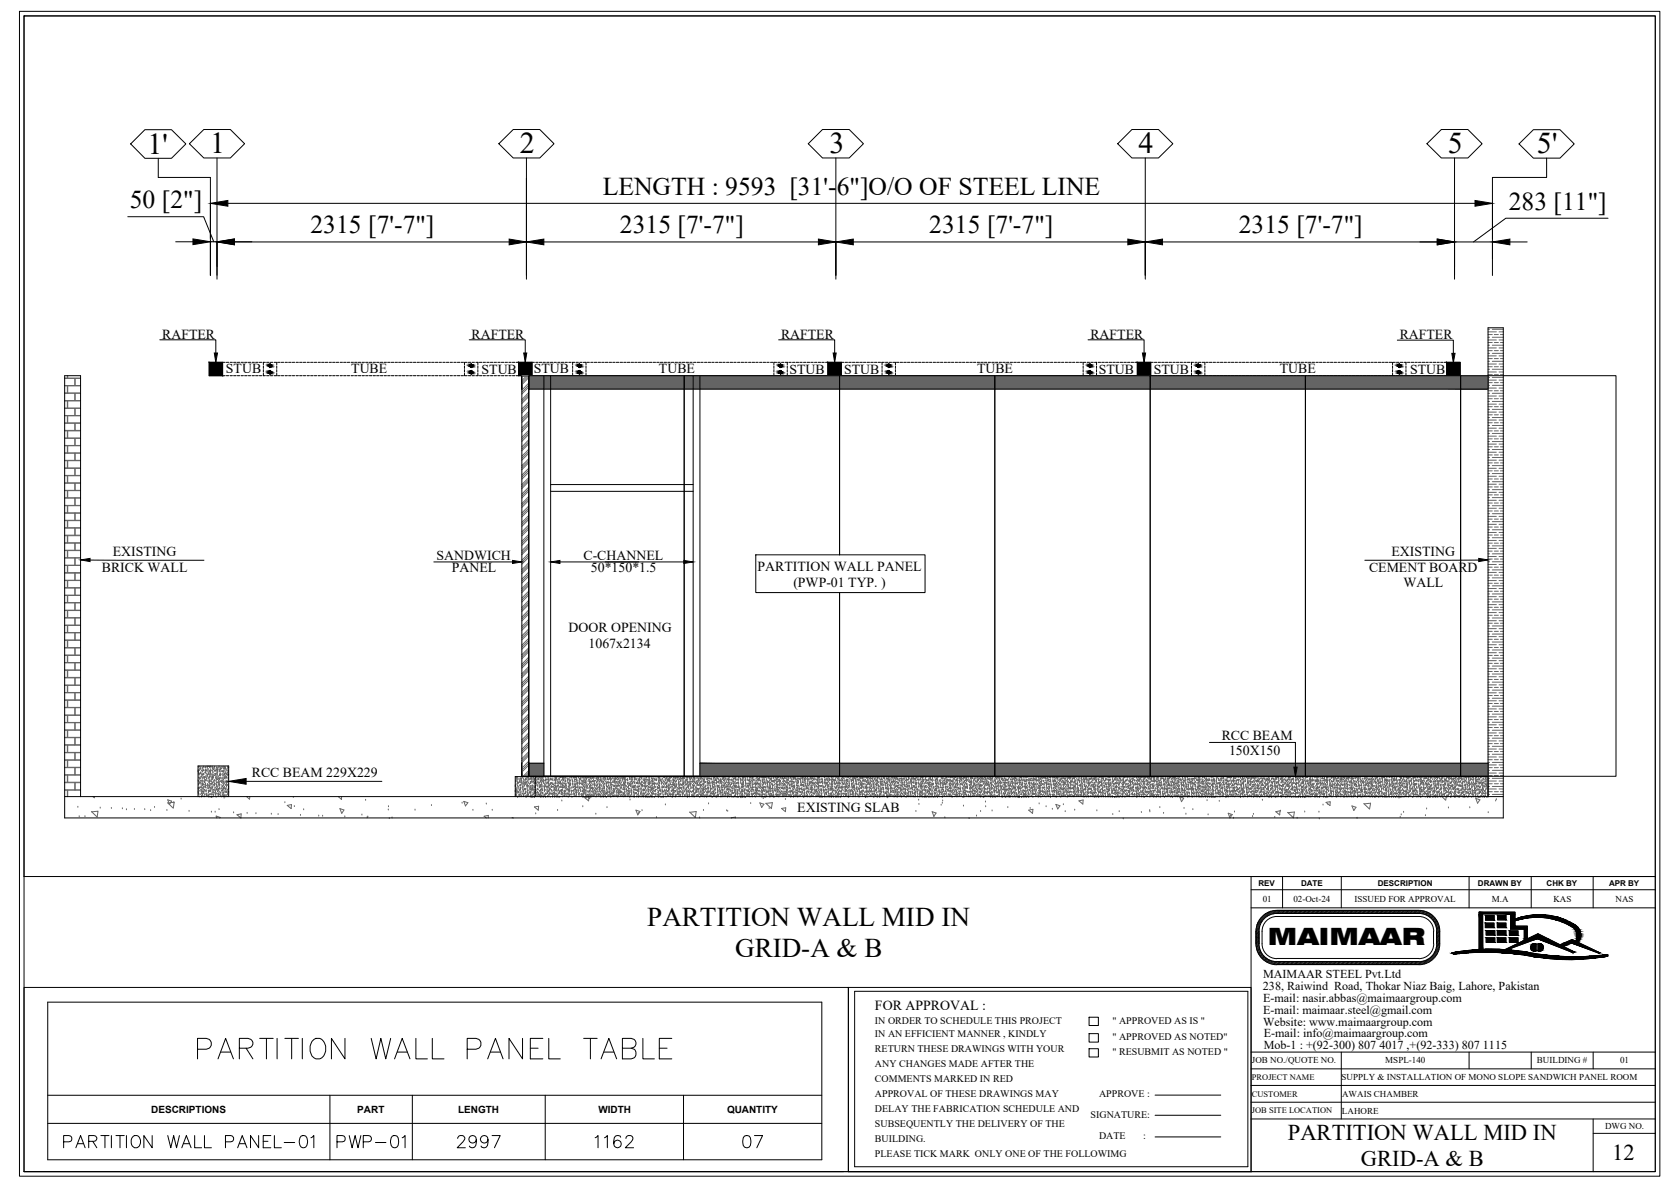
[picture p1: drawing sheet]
<svg xmlns="http://www.w3.org/2000/svg" width="420mm" height="297mm" viewBox="0 0 420 297" stroke-linecap="round" stroke-linejoin="round" font-family="sans-serif">
<defs><g id="words">
<text font-size="9.3" x="48.3" y="265.6">PARTITION WALL PANEL TABLE</text>
<g font-size="7.5">
<text x="36.9" y="38.4">1'</text>
<text x="52.6" y="38.4">1</text>
<text x="130" y="38.4">2</text>
<text x="207.5" y="38.3">3</text>
<text x="284.7" y="38.4">4</text>
<text x="362.1" y="38.3">5</text>
<text x="384.4" y="38.4">5'</text>
</g>
<g font-size="6.8">
<text x="161.9" y="231.6">PARTITION WALL MID IN</text>
<text x="183.9" y="239.2">GRID-A &amp; B</text>
</g>
<g font-size="6.6">
<text x="14.8" y="287.9">PARTITION WALL PANEL-01</text>
<text x="82.9" y="287.9">PWP-01</text>
<text x="113.2" y="287.9">2997</text>
<text x="147.5" y="287.9">1162</text>
<text x="184.5" y="287.9">07</text>
</g>
<g font-size="6.4">
<text x="32.5" y="52.1">50 [2&quot;]</text>
<text x="150.7" y="48.7">LENGTH : 9593 [31'-6&quot;]O/O OF STEEL LINE</text>
<text x="377.3" y="52.5">283 [11&quot;]</text>
<text x="77.6" y="58.4">2315 [7'-7&quot;]</text>
<text x="155" y="58.4">2315 [7'-7&quot;]</text>
<text x="232.4" y="58.4">2315 [7'-7&quot;]</text>
<text x="309.8" y="58.4">2315 [7'-7&quot;]</text>
</g>
<text font-size="6" x="317.1" y="236.4">MAIMAAR</text>
<g font-size="5.6">
<text x="322.1" y="285">PARTITION WALL MID IN</text>
<text x="340.4" y="291.4">GRID-A &amp; B</text>
<text x="403.2" y="290.1">12</text>
</g>
<g font-size="3.5">
<text x="40.6" y="84.7">RAFTER</text>
<text x="117.9" y="84.7">RAFTER</text>
<text x="195.3" y="84.7">RAFTER</text>
<text x="272.7" y="84.7">RAFTER</text>
<text x="350.1" y="84.8">RAFTER</text>
<text x="56.5" y="93.3">STUB</text>
<text x="87.8" y="93.3">TUBE</text>
<text x="120.4" y="93.4">STUB</text>
<text x="133.5" y="93.3">STUB</text>
<text x="164.8" y="93.3">TUBE</text>
<text x="197.4" y="93.4">STUB</text>
<text x="211.1" y="93.4">STUB</text>
<text x="244.3" y="93.3">TUBE</text>
<text x="274.8" y="93.4">STUB</text>
<text x="288.5" y="93.4">STUB</text>
<text x="320.1" y="93.3">TUBE</text>
<text x="352.6" y="93.4">STUB</text>
<text x="25.5" y="143">BRICK WALL</text>
<text x="28.2" y="139.1">EXISTING</text>
<text x="109.2" y="140">SANDWICH</text>
<text x="113" y="143.1">PANEL</text>
<text x="145.9" y="140">C-CHANNEL</text>
<text x="147.8" y="143.1">50*150*1.5</text>
<text x="189.4" y="142.8">PARTITION WALL PANEL</text>
<text x="342.4" y="143">CEMENT BOARD</text>
<text x="348" y="139.1">EXISTING</text>
<text x="198.4" y="146.8">(PWP-01 TYP. )</text>
<text x="351" y="146.9">WALL</text>
<text x="142.2" y="158.1">DOOR OPENING</text>
<text x="147.2" y="162">1067x2134</text>
<text x="305.5" y="184.9">RCC BEAM</text>
<text x="307.4" y="188.8">150X150</text>
<text x="63" y="194.4">RCC BEAM 229X229</text>
<text x="199.4" y="202.9">EXISTING SLAB</text>
<text x="218.8" y="252.4">FOR APPROVAL :</text>
</g>
<g font-size="3">
<text x="315.9" y="244.5">MAIMAAR STEEL Pvt.Ltd</text>
<text x="315.8" y="247.6">238, Raiwind Road, Thokar Niaz Baig, Lahore, Pakistan</text>
<text x="315.9" y="250.6">E-mail: nasir.abbas@maimaargroup.com</text>
<text x="315.9" y="253.6">E-mail: maimaar.steel@gmail.com</text>
<text x="315.9" y="256.5">Website: www.maimaargroup.com</text>
<text x="316.1" y="259.2">E-mail: info@maimaargroup.com</text>
<text x="316.1" y="262.2">Mob-1 : +(92-300) 807 4017 ,+(92-333) 807 1115</text>
</g>
<g font-size="2.5">
<text x="218.8" y="256">IN ORDER TO SCHEDULE THIS PROJECT</text>
<text x="278.2" y="256">&quot; APPROVED AS IS &quot;</text>
<text x="218.8" y="259.3">IN AN EFFICIENT MANNER , KINDLY</text>
<text x="218.8" y="263.1">RETURN THESE DRAWINGS WITH YOUR</text>
<text x="278.2" y="260.1">&quot; APPROVED AS NOTED&quot;</text>
<text x="278.2" y="263.9">&quot; RESUBMIT AS NOTED &quot;</text>
<text x="218.8" y="266.8">ANY CHANGES MADE AFTER THE</text>
<text x="218.8" y="270.6">COMMENTS MARKED IN RED</text>
<text x="218.8" y="274.3">APPROVAL OF THESE DRAWINGS MAY</text>
<text x="274.9" y="274.4">APPROVE :</text>
<text x="37.8" y="278.3">DESCRIPTIONS</text>
<text x="89.4" y="278.3">PART</text>
<text x="114.6" y="278.3">LENGTH</text>
<text x="149.6" y="278.3">WIDTH</text>
<text x="181.8" y="278.2">QUANTITY</text>
<text x="218.8" y="278">DELAY THE FABRICATION SCHEDULE AND</text>
<text x="218.8" y="281.8">SUBSEQUENTLY THE DELIVERY OF THE</text>
<text x="272.8" y="279.5">SIGNATURE:</text>
<text x="218.8" y="285.5">BUILDING.</text>
<text x="274.9" y="284.9">DATE</text>
<text x="285.9" y="284.9">:</text>
<text x="218.8" y="289.3">PLEASE TICK MARK ONLY ONE OF THE FOLLOWIMG</text>
</g>
<g font-size="2.3">
<text x="315.8" y="225.5">01</text>
<text x="323.5" y="225.5">02-Oct-24</text>
<text x="338.8" y="225.5">ISSUED FOR APPROVAL</text>
<text x="373.1" y="225.5">M.A</text>
<text x="388.5" y="225.5">KAS</text>
<text x="404" y="225.5">NAS</text>
<text x="313.1" y="265.7">JOB NO./QUOTE NO.</text>
<text x="346.5" y="265.9">MSPL-140</text>
<text x="384.4" y="265.9">BUILDING #</text>
<text x="405.2" y="265.9">01</text>
<text x="335.5" y="270.1">SUPPLY &amp; INSTALLATION OF MONO SLOPE SANDWICH PANEL ROOM</text>
<text x="335.7" y="274.2">AWAIS CHAMBER</text>
<text x="335.6" y="278.4">LAHORE</text>
<text x="401.4" y="282.3">DWG NO.</text>
</g>
<g font-size="2.1">
<text x="313.1" y="274.2">CUSTOMER</text>
<text x="313.1" y="270">PROJECT NAME</text>
<text x="313.1" y="278.4">JOB SITE LOCATION</text>
</g>
<g font-size="2">
<text x="314.7" y="221.5">REV</text>
<text x="325.4" y="221.5">DATE</text>
<text x="344.6" y="221.5">DESCRIPTION</text>
<text x="369.6" y="221.5">DRAWN BY</text>
<text x="386.8" y="221.5">CHK BY</text>
<text x="402.4" y="221.5">APR BY</text>
</g>
</g></defs>
<!-- layer: COLUMN -->
<g fill="none" stroke="#636466" stroke-width=".25">
<path d="M16.2 98.3h2.5v1.9h-2.5M16.2 94.6h2.5v1.8h-2.5M16.2 96.5h.6v1.8h-.6M16.8 93.9v.6h-.6M16.9 93.9v.6h3.3M20.2 98.3h-1.4v1.9h1.4M20.2 94.6h-1.4v1.8h1.4M20.2 96.5h-3.3v1.8h3.3M131.7 93.9l-1.2 1.3M132.2 95.8l-1.7 1.7M132.2 98.2l-1.7 1.7M132.2 93.9l-1.7 1.8"/>
<path d="M132.2 96.3l-1.7 1.7M132.2 98.7l-1.7 1.7M132.2 94.4l-1.7 1.8M132.2 96.8l-1.7 1.7M132.2 99.2l-1.7 1.7M372.2 98.3h.3M372.2 96.4h.3M372.2 94.4h.3M372.2 92.3h.3M372.2 90.3h.3M372.2 88.3h.3M372.2 86.3h.3"/>
<path d="M372.2 84.3h.3M372.2 82.3h.3M372.2 99.7h1M372.2 97.7h1M372.2 95.7h1M372.2 93.7h1M372.2 91.7h1M372.2 89.7h1M372.2 87.7h1M372.2 85.6h1M372.2 83.7h1M372.2 99h2"/>
<path d="M372.2 97h2M372.2 95h2M372.2 93h2M372.2 91h2M372.2 89h2M372.2 87h2M372.2 85h2M372.2 83h2M373.2 98.3h2.8M373.2 96.4h2.8M373.2 94.4h2.8M373.2 92.3h2.8"/>
<path d="M373.2 90.3h2.8M373.2 88.3h2.8M373.2 86.3h2.8M373.2 84.3h2.8M373.2 82.3h2.8M373.7 99.7h1M373.7 97.7h1M373.7 95.7h1M373.7 93.7h1M373.7 91.7h1M373.7 89.7h1M373.7 87.7h1"/>
<path d="M373.7 85.6h1M373.7 83.7h1M374.9 99h1.1M374.9 97h1.1M374.9 95h1.1M374.9 93h1.1M374.9 91h1.1M374.9 89h1.1M374.9 87h1.1M374.9 85h1.1M374.9 83h1.1M375.2 99.7h.8"/>
<path d="M375.2 97.7h.8M375.2 95.7h.8M375.2 93.7h.8M375.2 91.7h.8M375.2 89.7h.8M375.2 87.7h.8M375.2 85.6h.8M375.2 83.7h.8M16.2 107.7h.6v1.8h-.6M16.2 104h.6v1.7h-.6M16.2 117.1h2.5v1.8h-2.5M16.2 100.2h.6v1.8h-.6"/>
<path d="M16.2 102.1h2.5v1.8h-2.5M16.2 105.8h2.5v1.8h-2.5M16.2 109.6h2.5v1.8h-2.5M16.2 111.5h.6v1.7h-.6M16.2 113.3h2.5v1.8h-2.5M16.2 115.2h.6v1.8h-.6M16.2 119h.6v1.7h-.6M20.2 107.7h-3.3v1.8h3.3M20.2 104h-3.3v1.7h3.3M20.2 117.1h-1.4v1.8h1.4M20.2 100.2h-3.3v1.8h3.3M20.2 102.1h-1.4v1.8h1.4"/>
<path d="M20.2 105.8h-1.4v1.8h1.4M20.2 109.6h-1.4v1.8h1.4M20.2 111.5h-3.3v1.7h3.3M20.2 113.3h-1.4v1.8h1.4M20.2 115.2h-3.3v1.8h3.3M20.2 119h-3.3v1.7h3.3M132.2 100.5l-1.7 1.7M132.2 102.9l-1.7 1.7M132.2 105.3l-1.7 1.7M132.2 107.7l-1.7 1.6M132.2 110l-1.7 1.7M132.2 112.4l-1.7 1.6"/>
<path d="M132.2 114.7l-1.7 1.7M132.2 117.1l-1.7 1.7M132.2 119.5l-1.7 1.7M132.2 101l-1.7 1.7M132.2 103.4l-1.7 1.7M132.2 105.8l-1.7 1.7M132.2 108.1l-1.7 1.8M132.2 110.5l-1.7 1.7M132.2 112.9l-1.7 1.7M132.2 115.2l-1.7 1.7M132.2 117.6l-1.7 1.7M132.2 120l-1.7 1.7"/>
<path d="M132.2 101.6l-1.7 1.7M132.2 103.9l-1.7 1.7M132.2 106.3l-1.7 1.7M132.2 108.6l-1.7 1.8M132.2 111l-1.7 1.7M132.2 113.4l-1.7 1.7M132.2 115.7l-1.7 1.7M132.2 118.1l-1.7 1.7M372.2 118.4h.3M372.2 116.4h.3M372.2 114.4h.3M372.2 112.4h.3"/>
<path d="M372.2 110.4h.3M372.2 108.4h.3M372.2 106.4h.3M372.2 104.4h.3M372.2 102.4h.3M372.2 100.4h.3M372.2 119.8h1M372.2 117.7h1M372.2 115.7h1M372.2 113.7h1M372.2 111.7h1M372.2 109.7h1"/>
<path d="M372.2 107.7h1M372.2 105.7h1M372.2 103.7h1M372.2 101.7h1M372.2 119.1h2M372.2 117.1h2M372.2 115.1h2M372.2 113.1h2M372.2 111h2M372.2 109.1h2M372.2 107.1h2M372.2 105h2"/>
<path d="M372.2 103h2M372.2 101h2M373.2 118.4h2.8M373.2 116.4h2.8M373.2 114.4h2.8M373.2 112.4h2.8M373.2 110.4h2.8M373.2 108.4h2.8M373.2 106.4h2.8M373.2 104.4h2.8M373.2 102.4h2.8M373.2 100.4h2.8"/>
<path d="M373.7 119.8h1M373.7 117.7h1M373.7 115.7h1M373.7 113.7h1M373.7 111.7h1M373.7 109.7h1M373.7 107.7h1M373.7 105.7h1M373.7 103.7h1M373.7 101.7h1M374.9 119.1h1.1M374.9 117.1h1.1"/>
<path d="M374.9 115.1h1.1M374.9 113.1h1.1M374.9 111h1.1M374.9 109.1h1.1M374.9 107.1h1.1M374.9 105h1.1M374.9 103h1.1M374.9 101h1.1M375.2 119.8h.8M375.2 117.7h.8M375.2 115.7h.8M375.2 113.7h.8"/>
<path d="M375.2 111.7h.8M375.2 109.7h.8M375.2 107.7h.8M375.2 105.7h.8M375.2 103.7h.8M375.2 101.7h.8M16.2 126.4h.6v1.8h-.6M16.2 135.8h2.5v1.8h-2.5M16.2 132h2.5v1.8h-2.5M16.2 120.8h2.5v1.8h-2.5M16.2 122.7h.6v1.8h-.6M16.2 124.5h2.5v1.9h-2.5"/>
<path d="M16.2 128.3h2.5v1.8h-2.5M16.2 130.2h.6v1.8h-.6M16.2 133.9h.6v1.8h-.6M16.2 137.7h.6v1.7h-.6M16.2 139.5h2.5v1.8h-2.5M20.2 126.4h-3.3v1.8h3.3M20.2 135.8h-1.4v1.8h1.4M20.2 132h-1.4v1.8h1.4M20.2 120.8h-1.4v1.8h1.4M20.2 122.7h-3.3v1.8h3.3M20.2 124.5h-1.4v1.9h1.4M20.2 128.3h-1.4v1.8h1.4"/>
<path d="M20.2 130.2h-3.3v1.8h3.3M20.2 133.9h-3.3v1.8h3.3M20.2 137.7h-3.3v1.7h3.3M20.2 139.5h-1.4v1.8h1.4M132.2 121.8l-1.7 1.7M132.2 124.2l-1.7 1.7M132.2 126.5l-1.7 1.7M132.2 128.9l-1.7 1.7M132.2 131.3l-1.7 1.7M132.2 133.6l-1.7 1.7M132.2 136l-1.7 1.7M132.2 138.3l-1.7 1.8"/>
<path d="M132.2 122.3l-1.7 1.7M132.2 124.7l-1.7 1.7M132.2 127l-1.7 1.7M132.2 129.4l-1.7 1.7M132.2 131.8l-1.7 1.7M132.2 134.2l-1.7 1.6M132.2 136.5l-1.7 1.7M132.2 138.9l-1.7 1.6M132.2 120.4l-1.7 1.8M132.2 122.8l-1.7 1.7M132.2 125.2l-1.7 1.7M132.2 127.6l-1.7 1.6"/>
<path d="M132.2 129.9l-1.7 1.7M132.2 132.3l-1.7 1.7M132.2 134.6l-1.7 1.8M132.2 137l-1.7 1.7M132.2 139.4l-1.7 1.7M372.2 138.5h.3M372.2 136.5h.3M372.2 134.5h.3M372.2 132.5h.3M372.2 130.4h.3M372.2 128.4h.3M372.2 126.4h.3"/>
<path d="M372.2 124.4h.3M372.2 122.4h.3M372.2 120.4h.3M372.2 139.8h1M372.2 137.8h1M372.2 135.8h1M372.2 133.8h1M372.2 131.8h1M372.2 129.8h1M372.2 127.8h1M372.2 125.8h1M372.2 123.7h1"/>
<path d="M372.2 121.8h1M372.2 139.1h2M372.2 137.1h2M372.2 135.1h2M372.2 133.1h2M372.2 131.1h2M372.2 129.1h2M372.2 127.1h2M372.2 125.1h2M372.2 123.1h2M372.2 121.1h2M373.2 138.5h2.8"/>
<path d="M373.2 136.5h2.8M373.2 134.5h2.8M373.2 132.5h2.8M373.2 130.4h2.8M373.2 128.4h2.8M373.2 126.4h2.8M373.2 124.4h2.8M373.2 122.4h2.8M373.2 120.4h2.8M373.7 139.8h1M373.7 137.8h1M373.7 135.8h1"/>
<path d="M373.7 133.8h1M373.7 131.8h1M373.7 129.8h1M373.7 127.8h1M373.7 125.8h1M373.7 123.7h1M373.7 121.8h1M374.9 139.1h1.1M374.9 137.1h1.1M374.9 135.1h1.1M374.9 133.1h1.1M374.9 131.1h1.1"/>
<path d="M374.9 129.1h1.1M374.9 127.1h1.1M374.9 125.1h1.1M374.9 123.1h1.1M374.9 121.1h1.1M375.2 139.8h.8M375.2 137.8h.8M375.2 135.8h.8M375.2 133.8h.8M375.2 131.8h.8M375.2 129.8h.8M375.2 127.8h.8"/>
<path d="M375.2 125.8h.8M375.2 123.7h.8M375.2 121.8h.8M16.2 154.5h2.5v1.8h-2.5M16.2 145.2h.6v1.7h-.6M16.2 141.4h.6v1.8h-.6M16.2 143.3h2.5v1.8h-2.5M16.2 147h2.5v1.8h-2.5M16.2 148.9h.6v1.8h-.6M16.2 150.7h2.5v1.9h-2.5M16.2 152.7h.6v1.7h-.6M16.2 156.4h.6v1.8h-.6"/>
<path d="M16.2 158.2h2.5v1.8h-2.5M20.2 154.5h-1.4v1.8h1.4M20.2 145.2h-3.3v1.7h3.3M20.2 141.4h-3.3v1.8h3.3M20.2 143.3h-1.4v1.8h1.4M20.2 147h-1.4v1.8h1.4M20.2 148.9h-3.3v1.8h3.3M20.2 150.7h-1.4v1.9h1.4M20.2 152.7h-3.3v1.7h3.3M20.2 156.4h-3.3v1.8h3.3M20.2 158.2h-1.4v1.8h1.4M132.2 140.7l-1.7 1.7"/>
<path d="M132.2 143.1l-1.7 1.7M132.2 145.5l-1.7 1.7M132.2 147.8l-1.7 1.7M132.2 150.2l-1.7 1.7M132.2 152.5l-1.7 1.8M132.2 154.9l-1.7 1.7M132.2 157.3l-1.7 1.7M132.2 159.6l-1.7 1.7M132.2 141.2l-1.7 1.7M132.2 143.6l-1.7 1.7M132.2 146l-1.7 1.7M132.2 148.3l-1.7 1.7"/>
<path d="M132.2 150.7l-1.7 1.7M132.2 153l-1.7 1.7M132.2 155.4l-1.7 1.7M132.2 157.8l-1.7 1.7M132.2 141.7l-1.7 1.7M132.2 144.1l-1.7 1.7M132.2 146.4l-1.7 1.8M132.2 148.8l-1.7 1.7M132.2 151.2l-1.7 1.7M132.2 153.5l-1.7 1.7M132.2 155.9l-1.7 1.7M132.2 158.3l-1.7 1.7"/>
<path d="M372.2 158.5h.3M372.2 156.5h.3M372.2 154.5h.3M372.2 152.5h.3M372.2 150.5h.3M372.2 148.5h.3M372.2 146.5h.3M372.2 144.5h.3M372.2 142.5h.3M372.2 140.5h.3M372.2 159.9h1M372.2 157.9h1"/>
<path d="M372.2 155.8h1M372.2 153.8h1M372.2 151.8h1M372.2 149.8h1M372.2 147.8h1M372.2 145.8h1M372.2 143.8h1M372.2 141.8h1M372.2 159.2h2M372.2 157.2h2M372.2 155.2h2M372.2 153.2h2"/>
<path d="M372.2 151.2h2M372.2 149.2h2M372.2 147.2h2M372.2 145.2h2M372.2 143.1h2M372.2 141.1h2M373.2 158.5h2.8M373.2 156.5h2.8M373.2 154.5h2.8M373.2 152.5h2.8M373.2 150.5h2.8M373.2 148.5h2.8"/>
<path d="M373.2 146.5h2.8M373.2 144.5h2.8M373.2 142.5h2.8M373.2 140.5h2.8M373.7 159.9h1M373.7 157.9h1M373.7 155.8h1M373.7 153.8h1M373.7 151.8h1M373.7 149.8h1M373.7 147.8h1M373.7 145.8h1"/>
<path d="M373.7 143.8h1M373.7 141.8h1M374.9 159.2h1.1M374.9 157.2h1.1M374.9 155.2h1.1M374.9 153.2h1.1M374.9 151.2h1.1M374.9 149.2h1.1M374.9 147.2h1.1M374.9 145.2h1.1M374.9 143.1h1.1M374.9 141.1h1.1"/>
<path d="M375.2 159.9h.8M375.2 157.9h.8M375.2 155.8h.8M375.2 153.8h.8M375.2 151.8h.8M375.2 149.8h.8M375.2 147.8h.8M375.2 145.8h.8M375.2 143.8h.8M375.2 141.8h.8M16.2 163.9h.6v1.8h-.6M16.2 173.2h2.5v1.8h-2.5"/>
<path d="M16.2 169.5h2.5v1.8h-2.5M16.2 160.1h.6v1.8h-.6M16.2 162h2.5v1.8h-2.5M16.2 165.7h2.5v1.8h-2.5M16.2 167.6h.6v1.8h-.6M16.2 171.4h.6v1.7h-.6M16.2 175.1h.6v1.8h-.6M16.2 177h2.5v1.8h-2.5M16.2 178.9h.6v1.7h-.6M20.2 163.9h-3.3v1.8h3.3M20.2 173.2h-1.4v1.8h1.4M20.2 169.5h-1.4v1.8h1.4"/>
<path d="M20.2 160.1h-3.3v1.8h3.3M20.2 162h-1.4v1.8h1.4M20.2 165.7h-1.4v1.8h1.4M20.2 167.6h-3.3v1.8h3.3M20.2 171.4h-3.3v1.7h3.3M20.2 175.1h-3.3v1.8h3.3M20.2 177h-1.4v1.8h1.4M20.2 178.9h-3.3v1.7h3.3M132.2 162l-1.7 1.7M132.2 164.3l-1.7 1.8M132.2 166.7l-1.7 1.7M132.2 169.1l-1.7 1.7"/>
<path d="M132.2 171.4l-1.7 1.7M132.2 173.8l-1.7 1.7M132.2 176.2l-1.7 1.7M132.2 178.5l-1.7 1.8M132.2 160.1l-1.7 1.7M132.2 162.5l-1.7 1.7M132.2 164.8l-1.7 1.8M132.2 167.2l-1.7 1.7M132.2 169.6l-1.7 1.7M132.2 172l-1.7 1.7M132.2 174.3l-1.7 1.7M132.2 176.7l-1.7 1.7"/>
<path d="M132.2 179l-1.7 1.7M132.2 160.6l-1.7 1.7M132.2 163l-1.7 1.7M132.2 165.4l-1.7 1.6M132.2 167.7l-1.7 1.7M132.2 170.1l-1.7 1.7M132.2 172.5l-1.7 1.7M132.2 174.8l-1.7 1.7M132.2 177.2l-1.7 1.7M132.2 179.5l-1.7 1.7M372.2 178.6h.3M372.2 176.6h.3"/>
<path d="M372.2 174.6h.3M372.2 172.6h.3M372.2 170.6h.3M372.2 168.5h.3M372.2 166.5h.3M372.2 164.5h.3M372.2 162.5h.3M372.2 160.5h.3M372.2 179.9h1M372.2 177.9h1M372.2 175.9h1M372.2 173.9h1"/>
<path d="M372.2 171.9h1M372.2 169.9h1M372.2 167.9h1M372.2 165.9h1M372.2 163.9h1M372.2 161.9h1M372.2 179.2h2M372.2 177.2h2M372.2 175.2h2M372.2 173.2h2M372.2 171.2h2M372.2 169.2h2"/>
<path d="M372.2 167.2h2M372.2 165.2h2M372.2 163.2h2M372.2 161.2h2M373.2 178.6h2.8M373.2 176.6h2.8M373.2 174.6h2.8M373.2 172.6h2.8M373.2 170.6h2.8M373.2 168.5h2.8M373.2 166.5h2.8M373.2 164.5h2.8"/>
<path d="M373.2 162.5h2.8M373.2 160.5h2.8M373.7 179.9h1M373.7 177.9h1M373.7 175.9h1M373.7 173.9h1M373.7 171.9h1M373.7 169.9h1M373.7 167.9h1M373.7 165.9h1M373.7 163.9h1M373.7 161.9h1"/>
<path d="M374.9 179.2h1.1M374.9 177.2h1.1M374.9 175.2h1.1M374.9 173.2h1.1M374.9 171.2h1.1M374.9 169.2h1.1M374.9 167.2h1.1M374.9 165.2h1.1M374.9 163.2h1.1M374.9 161.2h1.1M375.2 179.9h.8M375.2 177.9h.8"/>
<path d="M375.2 175.9h.8M375.2 173.9h.8M375.2 171.9h.8M375.2 169.9h.8M375.2 167.9h.8M375.2 165.9h.8M375.2 163.9h.8M375.2 161.9h.8M16.2 182.6h.6v1.8h-.6M16.2 191.9h2.5v1.8h-2.5M16.2 195.7h2.5v1.8h-2.5M16.2 193.8h.6v1.8h-.6"/>
<path d="M16.2 197.6h.6v1.6M16.2 180.7h2.5v1.8h-2.5M16.2 184.4h2.5v1.8h-2.5M16.2 186.3h.6v1.8h-.6M16.2 188.2h2.5v1.8h-2.5M16.2 190.1h.6v1.8h-.6M20.2 182.6h-3.3v1.8h3.3M20.2 191.9h-1.4v1.8h1.4M20.2 195.7h-1.4v1.8h1.4M20.2 193.8h-3.3v1.8h3.3M20.2 197.6h-3.3v1.6M20.2 180.7h-1.4v1.8h1.4"/>
<path d="M20.2 184.4h-1.4v1.8h1.4M20.2 186.3h-3.3v1.8h3.3M20.2 188.2h-1.4v1.8h1.4M20.2 190.1h-3.3v1.8h3.3M23.2 199.2l.4 .3v-.3M42 200l.9 .3-.5 .8zM45.3 199.6h.1M49.5 192.8l.1 .2M49.5 192.8l.1 .1M49.6 195h.1M49.6 196.9h.1M49.6 192.5h.1"/>
<path d="M49.6 197.8h.1M49.6 198.1h.1M49.6 197.4h.1M49.6 192.6h.1M49.6 198.3h.1M49.7 193.1h.1M49.7 195.2h.1M49.7 196h.1M49.7 196.9h.1zM49.7 195.9h.1M49.7 191.6h.1M49.7 194.3h.1"/>
<path d="M49.7 198.4h.1M49.7 193.5h.1M49.7 193.3h.1M49.8 192.4h.1M49.8 195.7h.1M49.8 196.7h.1M49.8 199h.1M49.8 191.6h.1M49.8 196.9l.1 .2zM49.9 194.6h.1M49.9 194.5l.1 .1zM49.9 193.3h.1"/>
<path d="M50 197.6h.1M50 195.2h.1M50 192.2h.1M50 194.5h.1M50 195.7h.1M50 193.3h.1M50 194.6h.1M50 194.2h.1M50.1 198.5h.1M50.1 192.1h.1zM50.1 196.7h.1M50.1 191.9h.1"/>
<path d="M50.1 193.1h.1M50.1 195.5h.1M50.1 192.2l.1 .1zM50.2 195h.1M50.2 197.4h.1M50.2 195.9h.1M50.2 191.6h.1M50.2 193h.1M50.3 197.8h.1M50.3 194.1h.1M50.3 196.5h.1M50.3 193.6h.1"/>
<path d="M50.4 196.8h.1M50.4 192.5h.1M50.4 194h.1M50.4 199.1h.1M50.4 198.4h.1M50.4 198.8h.1M50.4 198.1h.1M50.5 193.3h.1M50.5 197.2h.1M50.5 195.1h.1M50.5 197.4h.1M50.5 197.6h.1"/>
<path d="M50.5 196.3h.1M50.5 197.9l.1 .1M50.5 196v.1zM50.5 195.5h.1M50.6 194.2h.1M50.6 195.7h.1M50.6 193.7h.1M50.6 194.6h.1M50.6 198.7h.1M50.6 198.4h.1M50.6 198l.1 .1M50.6 198.5h.1"/>
<path d="M50.6 192.8h.1M50.6 197.8h.1M50.6 196h.1M50.6 193.5l.1 .2zM50.7 196.1h.1M50.7 191.9h.1M50.7 196.9h.1M50.7 195.1h.1M50.7 196h.1M50.7 192.5h.1M50.7 199.1h.1zM50.8 192.3h.1"/>
<path d="M50.8 195.1h.1M50.8 196.1l.1 .1M50.8 191.6h.1M50.8 197.1h.1M50.8 194.2h.1M50.8 197h.1M50.8 195.9h.1M50.8 193.3h.1M50.8 197.9h.1M50.8 196.1h.2v.2M50.9 197.8h.1M50.9 193.4h.1"/>
<path d="M50.9 192.4h.1M50.9 193.5h.1M50.9 192.5h.1M50.9 198.2h.1M50.9 191.6h.1M50.9 196.7h.1M51 196.8h.1M51 194h.1M51 198h.1M51 193.4h.1M51 195.5l.1 .1zM51.1 197.6h.1"/>
<path d="M51.1 194.4h.1M51.1 194.3l.1 .1M51.1 197.4v.1zM51.1 194.2h.1M51.1 199h.1M51.1 194.3l.2 .2M51.2 198.5h.1M51.2 195.5h.1M51.2 194.9l.1 .1zM51.2 195.4h.1M51.2 193.1l.2 .1zM51.3 195.1h.1"/>
<path d="M51.3 196.1h.1M51.3 198.5h.1M51.3 196.6h.1M51.3 197.6h.1M51.3 192.5l.2 .2M51.4 191.7h.1M51.4 192.4h.1M51.4 196.7h.1M51.4 191.9h.1M51.4 195.9h.1M51.4 195.8h.1M51.4 196.4h.1"/>
<path d="M51.4 192.8h.1M51.4 194.9h.1M51.4 192.6h-.1h.3l-.1 .1M51.5 192.5h.1M51.5 197.6h.1M51.5 193.1h.1M51.5 194h.1M51.5 196.8h.1M51.5 192.2h.1M51.6 198.2h.1M51.6 193.8h.1M51.6 191.6h.1"/>
<path d="M51.6 197.4h.1M51.6 197.7h.1M51.6 193.4h.1M51.6 198.7h.1M51.6 198.8v.1zM51.6 194.5h.1M51.7 194.9h.1M51.7 198.5h.1M51.7 194.3h.1M51.7 192.6h.1M51.7 198.3h.1M51.7 196.3l.1 .2z"/>
<path d="M51.8 195.1h.1M51.9 195.9h.1M51.9 194h.1M51.9 191.7h.1M51.9 193.5h.1M51.9 196h.1M51.9 196.6h.1M51.9 192.2h.1M52 197h.1M52.1 198.8h.1M52 191.6h.1zM52 192.5h.1"/>
<path d="M52 192.8h.1M52.1 196.8h.1M52.1 193.2h.1M52.1 192.2h.1M52.1 194.5h.1M52.1 197.7l.1-.1zM52.1 198h.1M52.2 197.7h.1M52.2 193.4h.1M52.2 197.9h.1M52.2 198.7h.1M52.2 197h.1"/>
<path d="M52.2 196.5h.1M52.2 199.1h.1M52.2 196.1h.1M52.2 193.1h.1M52.2 195.5h.1M52.3 198.5h.1M52.3 194.3h.1M52.3 195.2h.1M52.3 195.2l.1 .1M52.3 197.8h.1M52.3 194.9h.1M52.3 194.4h.1"/>
<path d="M52.4 195.1h.1M52.4 195.3h.1M52.4 192.6h.1M52.4 193.5h.1M52.4 197.6h.1M52.4 198.5h.1M52.4 191.6h.1M52.4 196.7h.1M52.4 194.1h.1M52.4 196.5h.1M52.4 197.7l.1 .1M52.4 195.4l.1 .1z"/>
<path d="M52.5 191.6h.1M52.5 195.7h.1M52.5 196h.1M52.5 191.7h.1M52.5 196.4h.1M52.5 194.9h.1M52.5 192.9l.1-.1zM52.5 197.7l.1 .1M52.5 194h.1M52.5 197.4h.1M52.5 193l.1 .1zM52.6 192.6h.1"/>
<path d="M52.6 197h.1M52.6 193.1h.1M52.6 195.1h.1M52.6 196.8h.1M52.6 197.4h.1M52.6 192.2h.1M52.6 191.6h.1M52.7 191.5h.1M52.7 195.9l.1 .1M52.7 197.7h.1M52.7 193.4h.1M52.7 193.3h.1"/>
<path d="M52.7 198.4h.1M52.7 193.7h.1M52.7 196.1h.1M52.7 195.9l.2 .1M52.8 199.2h.1M52.8 198.5h.1M52.8 194.3h.1M52.8 192.5h.1M52.9 199.1h.1M52.9 194.7h.1M52.9 195.2h.1M52.9 197.1h.1"/>
<path d="M53 195.3h.1M53 199.1h.1M53 194.1l.1 .1M53 196.8v.1zM53 195.7h.1M53 198.2h.1M53 193.5h.1M53 196h.1M53 191.7h.1M53 197.4h.1M53 194.1l.2 .2M53.1 191.6h.1"/>
<path d="M53.1 196.5h.1M53.1 198h.1M53.1 194.4v.1zM53.1 192.6h.1M53.1 192h.1M53.1 195.6h.1M53.2 196.8h.1M53.2 194.7h.1M53.2 194.4h.1M53.2 193.8h.1M53.2 198.6l.1 .1zM53.2 192.3l.2 .1"/>
<path d="M53.3 192h.1M53.3 193.5h.1M53.3 197.4h.1M53.3 193h.1M53.3 192.9h.1M53.3 199h.1M53.3 197.7h.1M53.3 197.9h.1M53.3 192.4l.1 .1M53.3 193.7h.1M53.3 195.4h.1M53.4 198.5h.1"/>
<path d="M53.4 194.3h.1M53.4 194.1h.1M53.4 198.9h.1M53.4 196.2l.2 .1zM53.5 195.2h.1M53.5 198.2v.1zM53.5 196.4h.1M53.6 195.2h.1M53.6 195h.1M53.6 196h.1M53.6 191.8h.1M53.6 195.8h.1z"/>
<path d="M53.6 195.8h.1M53.6 193.8h.2zM53.7 192.6h.1M53.7 196.2h.1M53.7 191.6h.1M53.7 197.4h.1M53.7 196.9h.1M53.7 192h.1M53.8 192.6h.1M53.8 193.4v.1zM53.8 193.5h.1M53.8 197.3h.1"/>
<path d="M53.8 192.4h.1M53.8 197.7h.1M53.8 198.6h.1M53.8 198.4h.1M53.9 197.9h.1M53.9 197.7h.1M53.9 194.4h.1M53.9 193.5h.1M53.9 196.8h.1M54 198.6h.1M54 198.3h.1M54 195.9h.1"/>
<path d="M54 194.1h.1M54 195h.1M54 193.5h.1M54.1 195.2h.1M54.1 194.5h.1M54.1 194.1h.1M54.1 199.1h.1M54.1 193.2h.1M54.1 198.2h.1M54.1 196h.1M54.1 191.8h.1M54.1 192.3h.1"/>
<path d="M54.1 196.4h.1M54.1 197.3h.1M54.1 197.2h.2zM54.2 195.6h.1M54.2 195.5h.1M54.2 192.2h.1M54.2 194.5h.1M54.2 192.6h.1M54.2 194.6h.1M54.3 196.9h.1M54.3 196.2h.1M54.3 193.8h.1"/>
<path d="M54.3 194.8h.1zM54.3 191.8h.1M54.3 192.9h.1M54.3 197.4l.1 .1M54.4 193.5h.1M54.4 196.6h.1M54.4 192h.1M54.4 193.2h.1M54.4 195.5h.1M54.4 197.7h.1M54.4 192.4h.1M54.4 197.5l.1 .1"/>
<path d="M54.4 192.4l.1 .1zM54.4 192.9h.1M54.5 194.4h.1M54.5 197.7h.1M54.5 198.4h.1zM54.5 198.6h.1M54.5 194.1h.1M54.5 196.5h.1M54.6 198.3h.1M54.6 193.9h.1M54.6 195.6l.1 .1M54.6 195.2h.1"/>
<path d="M54.6 198.8h.1M54.6 197.2h.1M54.7 194.6h.1M54.7 197.4h.1M54.7 195.7l.1 .1M54.7 191.8h.1M54.7 198.9h.1M54.7 195.1h.1M54.7 196h.1zM54.7 198.6v.1zM54.7 196h.1M54.7 195h.1"/>
<path d="M54.7 198h.1M54.8 197.1h.1M54.8 191.5h.1M54.8 192.7h.1M54.8 196.2h.1M54.8 198.4h.1M54.8 194.8h.1M54.8 196.2l.1 .1zM54.9 196.9h.1M54.9 196h.1M54.9 195.3h.1M54.9 193.8l.1 .2"/>
<path d="M54.9 193.5h.1M54.9 194.4h.1M54.9 193.6h.1zM54.9 197.8h.1M54.9 196.7h.1M54.9 192.2h.1M54.9 192.5h.1M54.9 193.9l.2 .2M54.9 193.8h.2zM55 197.1h.1M55 192.7h.1M55 194.4h.1"/>
<path d="M55 192.9h.1M55 191.8h.1M55 192.4h.1M55.1 198.6h.1M55.1 198.1h.1M55.1 193.3h.1M55.1 193.5h.1M55.1 192.1l.2 .1M55.2 195.2h.1M55.2 198.8h.1M55.2 198h.1M55.2 192.2l.2-.1-.1 .2"/>
<path d="M55.2 191.8h.1M55.2 194.4h.1M55.3 196.1h.1M55.3 194.5h.1M55.3 195h.1M55.4 192.7h.1M55.4 195.4h.1M55.4 199h.1M55.4 197.6v.1zM55.4 196.9h.1M55.5 195.5h.1M55.5 197.8h.1"/>
<path d="M55.5 193.5h.1M55.5 196.5h.1M55.5 191.6h.1M55.5 195.2h.1M55.6 197.1h.1M55.6 198.3h.1M55.6 198.6h.1M55.6 194.4h.1M55.6 192.7h.1M55.6 197.4h.1M55.6 196.4h.1M55.6 192.8l.1 .1z"/>
<path d="M55.7 197.5h.1M55.7 196.6h.1M55.7 195.2h.1M55.7 193.3h.1M55.7 195.7h.1M55.8 193.8h.1M55.8 194.8h.1M55.8 198.2h.1M55.8 191.9h.1M55.8 198.6h.1M55.8 193.9h.1M55.8 198.9h.1"/>
<path d="M55.8 191.6h.1M55.8 197.4h.1M55.8 196.1h.1M55.8 193h.1M55.8 198h.1M55.8 197h.2zM55.9 194.8h.1M55.9 192.1h.1M55.9 197.1h.1M55.9 199l.1 .1zM55.9 192.7h.1M55.9 195.3h.1"/>
<path d="M55.9 196.2h.1M55.9 199l.2 .2M56 197h.1M56 195.5h.1M56 194.4h.1M56 192.6h.1M56 198.4h.1M56 195.8h.1M56 193.5h.1M56 199.3h.1M56 197.8h.1M56 194.6h.2z"/>
<path d="M56 196.6h.1M56.1 191.6h.1M56.1 191.7h.1M56.1 192.1h.1M56.1 193.5h.1M56.2 198.7h.1M56.2 194.4h.1M56.2 196.9h.1M56.2 193.4h.1M56.2 194.2v.1zM56.2 197.2l.1 .1M56.3 195.2h.1"/>
<path d="M56.3 197.5h.1M56.3 192.2h.1zM56.3 198h.1M56.3 193.1h.1M56.3 192.2h.1M56.3 194.5h.1M56.3 197.3l.1 .1M56.3 191.8v.1zM56.3 193.8h.1M56.4 196.1h.1M56.4 191.9h.1M56.4 194.2h.1"/>
<path d="M56.5 192.7h.1M56.5 199h.1M56.5 197.8h.1M56.5 198.7h.1M56.5 193.2h.1M56.5 195.5h.1M56.5 195.4l.1 .1M56.5 197h.1M56.5 196.9h.1M56.6 195.2h.1M56.6 196h.1M56.6 195.5h.1v.1"/>
<path d="M56.6 198v.1zM56.6 197.8h.1M56.6 193.5h.1M56.6 195.1h.1M56.6 195.9h.1M56.6 194.2h.1M56.6 194.1h.1M56.6 196.5h.1M56.7 196.3h.1M56.7 193.3h.1M56.7 198.7h.1M56.7 194.4h.1"/>
<path d="M56.7 192.4h.1M56.7 195.6l.1 .1zM56.8 192.1h.1M56.8 197.4h.1M56.8 193.6l.1 .2M56.8 195.3h.1M56.8 192.5h.1M56.8 195.1h.1M56.9 197.4h.1M56.9 193.7l.1 .1M56.9 193.2v.1zM56.9 191.6h.1"/>
<path d="M56.9 199.1h.1zM56.9 196.1h.1M56.9 191.9h.1M56.9 198h.1M56.9 193.6h.1M57 198.4h.1M57 196.1h.1M57 192.7h.1M57 194.2h.1M57 197.9h.1M57 191.9l.2 .1M57.1 197h.1"/>
<path d="M57.1 194.6h.1M57.1 192.5h.1M57.1 193.6h.1M57.1 197.1h.1M57.2 197.9h.1M57.2 196.7v.1M57.2 191.9h-.1M61.7 199.2l.6 .6M62.5 199.2l-.1 .7M73.3 199.2l.1 .1v-.1M84.6 199.2l.8 .7v-.7M85.4 199.6h.1"/>
<path d="M91.4 199.9h.1M128.9 197.7h.1M128.9 196.5h.1M128.9 196.6v.1zM128.9 196.2h.1M128.9 198.6h.1M128.9 196.3h.1M128.9 195.3l.2-.1zM129 197.4h.1M129 197.1h.1M129 194.2h.1M129.1 198.1h.1"/>
<path d="M129.1 198.5h.1M129.1 197.2h.1M129.1 197.5l.1 .1M129.2 197.9h.1M129.2 198.6h.1M129.2 197.5l.1 .2M129.2 194.3h.1M129.2 197.7h.1M129.2 198.8h.1M129.2 194.5h.1M129.2 194.7h.1M129.2 196.8h.1"/>
<path d="M129.3 196h.1M129.3 198.2h.1M129.3 195.1h.1M129.4 195.4h.1M129.4 195.7h.1M129.4 194.2h.1M129.4 194.6h.1M129.4 195.7l.1 .1M129.4 198l.1 .1zM129.5 196.2h.1M129.5 196.4h.1M129.5 199.2h.1"/>
<path d="M129.5 195.7l.1 .2M129.5 196.8h.1M129.5 195.6h.1M129.6 197.1h.1M129.7 197.9h.1M129.7 198h.1M129.7 196.6h.1M129.8 198.5h.1M129.8 194.6h.1M129.8 198.9h.1M129.8 198.8h.1M129.8 194.7h.1"/>
<path d="M129.9 197.6h.1M129.9 195.4h.1M129.9 195.2h.1M129.9 198.6h.1M130 199h.1M130 198.5h.1M130 197.4h.1zM130 196.3h.1M130 196.2h.1M130 198.1h.1M130.1 197.2h.1M130.1 197.1h.1"/>
<path d="M130.1 196.8h.1M130.1 196.3h.1M130.1 196.2h.1M130.2 197.3h.1M130.2 195.4h.1M130.2 194.5h.1M130.2 195h.1zM130.2 194.6l.1 .1zM130.3 198h.1M130.3 198.6h.1M130.3 198.3h.1M130.3 196.8h.1"/>
<path d="M130.3 197.7h.1M130.3 194.6h.1M130.3 195.9h.1M130.3 194.7h.1M130.4 198.8h.1M130.4 199h.1M130.4 195h.1M130.4 194.5h.1M130.5 195.4h.1M130.5 195.2h.1M130.5 195.7h.1M130.6 195.6h.1"/>
<path d="M130.6 196.3h.1M130.6 198.4l.1 .1zM130.7 196.6h.1M130.7 197.1h.1M130.7 194.3h.1M130.7 199.1l.2 .1M130.8 197.3h.1M130.8 196v.1zM130.8 198h.1M130.8 199.1l.1 .1M130.9 197.7h.1M130.9 197.6h.1"/>
<path d="M130.9 194.6h.1M130.9 198.4h.1M130.9 195.3h.1M130.9 198.8h.1M130.9 197.5h.1M131 198.8h.1M131 196.6h.1M131 195.4h.1M131 195.7h.1M131 198.6h.1M131 197.2l.1 .2M131.1 195h.1"/>
<path d="M131.1 194.8h.1M131.1 196.3h.1M131.1 197.3l.1 .1M131.1 195.6h.1M131.1 198.4l.2 .1zM131.2 196h.1M131.2 197.2h.1M131.3 197.1h.1M131.3 197.2h.1M131.3 195.5l.1 .1M131.3 197.4l.1 .1zM131.4 198h.1"/>
<path d="M131.4 197.1h.1M131.4 196l.1 .1zM131.4 195.5l.1 .2M131.4 198.2h.1M131.4 197.7h.1M131.4 195h.1M131.5 198.8h.1M131.5 194.6h.1M131.5 198.1h.1M131.5 194.8h.1M131.6 195.5h.1M131.6 199.2h.1"/>
<path d="M131.6 194.4h.1M131.7 195.6h.1M131.7 196.3h.1M131.7 195.4h.1M131.7 198.7h.1M131.8 197.8h.1M131.8 197.2h.1M131.8 196h.1M131.8 196.9h.1M131.8 196.6h.1M131.8 198.8h.2zM131.9 196.5h.1"/>
<path d="M131.9 196h.1M131.9 198h.1M131.9 195.2h.1M132 194.3h.1M132 197.6h.1M132 196.4h.1zM132 198.4h.1M132 198.9h.1M132 194.6h.1M132 197.5h.1M132.1 198.2h.1M132.1 195.7h.1"/>
<path d="M132.1 196.6h.1M132.1 195.5h.1M132.1 194.8h.1M132.1 198.5h.1M132.2 198.6h.1M132.2 194.4h.1M132.2 180.9l-1.7 1.7M132.2 183.3l-1.7 1.7M132.2 185.6l-1.7 1.7M132.2 188l-1.7 1.7M132.2 190.4l-1.7 1.7M132.2 192.7l-1.3 1.4"/>
<path d="M132.2 181.4l-1.7 1.7M132.2 183.8l-1.7 1.7M132.2 186.1l-1.7 1.7M132.2 188.5l-1.7 1.7M132.2 190.8l-1.7 1.8M132.2 193.2l-.9 .9M132.2 181.9l-1.7 1.7M132.2 184.3l-1.7 1.7M132.2 186.6l-1.7 1.7M132.2 189l-1.7 1.7M132.2 191.3l-1.7 1.7M132.2 193.7l-.4 .4"/>
<path d="M132.2 196.3h.1M132.2 194.8h.1M132.4 197.2h.1M132.4 195.9h.1M132.4 198.2h.1zM132.5 194.7h.1M132.5 198h.1M132.5 196.5h.1M132.5 197.8v.1zM132.5 196.9h.1M132.5 197h.1M132.6 198.9h.1"/>
<path d="M132.6 194.6h.1M132.6 198.2h.1M132.6 199.1h.1M132.6 195.7h.1M132.6 195.7h.2zM132.6 198.8l.2 .1M132.6 195.4h.2zM132.7 195.5h.1M132.7 198h.1M132.7 197.3h.1M132.7 196.4h.1M132.7 198.9l.1 .1"/>
<path d="M132.8 198.6h.1M132.8 195.5h.1M132.8 194.6h.1M132.8 196.3h.1M132.8 199h.1M132.8 194.2h.1M132.8 196.6h.1M132.8 194.3h.1M132.9 194.8h.1M132.9 197.2h.1M132.9 195.2h.1M132.9 197l.2 .1"/>
<path d="M133 197.6h.1M133 197.1l.1 .1M133 195.3h.1M133.1 199.2h.1M133.1 198.1h.1M133.1 196.3h.1M133.1 198.9h.1M133.1 194.6h.1M133.1 196.9h.1M133.1 198.6h.1M133.2 197.4h.1M133.2 196.3h.1"/>
<path d="M133.2 195.2l.1 .2M133.2 196.8v.1zM133.3 195.5h.1M133.3 195.3h.1v.2M133.3 194.4h.1zM133.3 196.4h.1M133.3 198.4h.1M133.3 197.2h.1M133.4 199.1h.1M133.4 194.6h.1M133.5 197.2h.1M133.5 195.3h.1"/>
<path d="M133.5 197.6h.1M133.5 198.5h.1M133.5 198.2h.1M133.6 195.7h.1M133.6 196.7h.1M133.6 198.1h.1M133.6 195.8h.1M133.6 194.6h.1M133.6 194.9h.1M133.7 194.7h.1M133.7 199.1h.1M133.7 199.2h.1"/>
<path d="M133.7 199.1l-.1 .1M133.7 198h.1M133.7 199.1v.1M133.7 198.9h.1M133.7 196.7h.1M133.7 198.2h.1M133.8 196.7l.1 .1zM133.8 197.3h.1M133.8 195.6h.1M133.8 195.5h.1M133.8 197.4h.1M133.8 196.3h.1"/>
<path d="M133.9 195.8v.1zM133.9 197.8h.1M133.9 194.6h.1M133.9 195.5h.1M133.9 196.4h.1M133.9 196.6h.1M134 198.8h.1M134 194.4l.1-.1zM134 197.3h.1M134.1 197.6h.1M134.1 195.1h.1M134.2 198.1h.1"/>
<path d="M134.2 195.7h.1M134.2 194.7h.1M134.2 196.1h.1M134.2 198.5h.1M134.3 199h.1M134.4 195.5h.1M134.4 197.2h.1M134.4 198.8h.1M134.4 197.1h.1M134.4 198h.1M134.4 197.2l.1 .1zM134.5 197.8h.1"/>
<path d="M134.5 196.2h.1M134.5 196.4h.1M134.5 195.2h.1M134.5 198.2h.1M134.5 194.4h.1M134.5 198.6l.2 .1M134.5 194.8l.1 .1zM134.6 194.7h.1M134.6 197.3h.1M134.6 194.4h.1M134.6 198.7l.2-.1-.1 .2M134.7 198.1h.1"/>
<path d="M134.7 195.5h.1M134.7 195.7h.1M134.8 194.7h.1M134.8 199h.1M134.8 196.1h.1M134.8 198.9h.1M134.8 196.8l.2 .1M134.9 196.9l.1-.1v.2M134.9 195.6h.1M134.9 196.6h.1M134.9 196.7h.1M134.9 197.7l.1 .1z"/>
<path d="M134.9 198.6h.1zM135 194.3h.1M135 196.4h.1M135 197.6h.1M135 196.5h.1M135.1 197.7h.1M135.1 195l.1 .2M135.1 196.2v.1zM135.1 198.2h.1M135.1 195.3h.1M135.1 195.3l.2 .1zM135.2 197.3h.1"/>
<path d="M135.2 198.7h.1M135.2 195.1h.1v.1M135.2 194.5h.1M135.2 199.1h.1M135.3 198.2h.1M135.3 198.6h.1M135.3 194.9h.1M135.3 196.5h.1M135.3 197.4h.1M135.3 196.3h.1M135.3 194.2h.1M135.3 195.6h.1"/>
<path d="M135.4 199h.1M135.4 194.7h.1M135.4 196h.1M135.4 198.8h.1M135.5 195.6h.1M135.5 197.9h.1M135.5 197.2h.1M135.5 196.6h.1M135.5 197h.1M135.6 197h.1M135.6 196.1h.1M135.6 196.5h.1"/>
<path d="M135.6 195.2h.1M135.6 197.6h.1zM135.6 194.4h.1M135.6 198.2h.1M135.7 198.1h.1M135.7 197.3h.1M135.7 194.6h.1M135.7 195.2h.1zM135.8 198.7h.1M135.8 198.2h.1M135.8 194.3h.1M135.8 199.1h.1"/>
<path d="M135.9 194.9h.1M135.9 195.6h.1M135.9 199h.1M135.9 194.8h.1M135.9 195.3h.1M136 195.6h.1M136.1 196.4h.1M136.1 196.6h.1M136.1 198.6h.1M136.1 198.7h.1M136.1 196.5h.1M136.1 197h.1"/>
<path d="M136.1 197.7h.1M136.1 199h.1M136.2 195.9h.1M136.2 196.8h.1M136.2 197.6h.1M136.2 197.5l.1-.1zM136.2 197.4h.1M136.2 195h.1M136.3 197.4h.1M136.3 196.6h.1zM136.3 196.3h.1M136.4 198.5h.1"/>
<path d="M136.4 198.2h.1M136.4 194.2h.1zM136.4 199.1h.1M136.4 194.7h.1M136.4 198.4l.2 .1M136.5 199.1h.1M136.5 194.8h.1M136.5 195.4h.1M136.5 195l-.1 .1h.1M136.5 198.5l.2-.1v.2M136.6 195.6h.1M136.6 195.8h.1"/>
<path d="M136.7 196.5h.1M136.7 194.7h.1M136.7 196.8h.1M136.7 196.6l.2 .1M136.8 196.7l.1-.1v.2M136.8 197.4h.1M136.8 197.5h.1M136.8 198l.1 .1zM136.9 197.9h.1M136.9 195.7h.1M136.9 198.2h.1M136.9 198.9h.1"/>
<path d="M136.9 195.6l.1 .1zM137 198h.1M137 194.8l.1 .1M137 199.1h.1M137 194.8h.1M137 198.9h.1M137 197.1h.1M137 196.7h.1M137.1 196.3h.1M137.1 194.3h.1M137.1 194.9l.1 .1M137.1 195.2h.1"/>
<path d="M137.1 194.5h.1M137.1 195.4h.1M137.2 195.7h.1M137.2 198.6h.1M137.2 195.8h.1M137.2 197.7h.1M137.2 196.5h.1M137.2 196.2h.1M137.2 196.8h.1M137.2 195.3h.1M137.3 195.9h.1M137.3 195h.1"/>
<path d="M137.3 198.4l.2 .1zM137.4 197.4h.1M137.4 198.6h.1M137.4 197.3h.1M137.4 196.3h.1M137.5 197.2h.1M137.5 198.2h.1M137.5 197.9h.1M137.5 197h.1M137.5 198.3h.1M137.5 196l.2 .1zM137.6 194.8h.1"/>
<path d="M137.6 197.2h.1M137.6 199.1h.1M137.6 194.6h.1M137.6 194.6l.1 .1zM137.7 194.8h.1M137.7 195.7h.1M137.8 198.2h.1M137.8 196.6h.1M137.8 195.6h.1M137.8 198.4h.1M137.8 194.6h.1M137.9 196.3h.1"/>
<path d="M137.9 197.5h.1M137.9 197.4h.1M137.9 196.6h.1M138 194.8h.1M138 195.7h.1M138 198.4l.1 .1zM138 198.2h.1M138 197.7h.1M138.1 194.9h.1M138.1 198.3h.1M138.2 199.1h.1M138.2 198.8h.1"/>
<path d="M138.2 196.6h.1M138.2 196v.1zM138.3 195.7h.1M138.3 194.6h.1M138.3 195h.1M138.3 197.6h.1M138.3 198.2l.2 .1M138.4 196.6h.1M138.4 196h.1M138.4 198.2h.3M138.5 198.5h.1M138.5 197.4h.1"/>
<path d="M138.5 196.7h.1M138.6 197.1h.1M138.6 198.2h.1M138.6 196.4l.2 .1M138.7 194.9h.1M138.7 198.7h.1M138.7 196.4l.2 .2M138.7 197.4v.1zM138.7 199.1h.1M138.7 198.2h.1M138.7 197.8h.1M138.7 198.2l-.1 .1"/>
<path d="M138.7 197h.1M138.8 196.9h.1M138.8 195.7h.1M138.8 198.8h.1M138.8 194.4h.1M138.8 196h.1M138.8 194.7h.1M138.8 195.8h.1zM138.9 195.1h.1M138.9 195v.1M138.9 195h.1M138.9 194.2h.1"/>
<path d="M138.9 198.3h.1M138.9 194.6l.1 .1M138.9 196.6h.1M138.9 195.4h.1M138.9 197.4h.1M139 196.6h.1M139 195.7h.1M139 194.6l.1 .2M139.1 197.4h.1M139.1 194.8h.1M139.1 196.5h.1M139.1 198.3h.1"/>
<path d="M139.1 196.7h.1M139.2 197.1h.1M139.2 194.3h.1M139.2 197.5h.1M139.2 198.8h.2zM139.3 199.1h.1M139.3 194.9h.1M139.3 197.7h.1M139.4 195.7h.1M139.4 198.6h.1M139.4 195.3h.1M139.4 196.4h.1z"/>
<path d="M139.5 196.6h.1M139.5 194.8h.1M139.5 198.6h.1M139.5 199h.1M139.5 196.3h.1M139.6 195.5h.1M139.6 198.1h.1M139.6 197.4h.1M139.6 195.9h.1M139.6 197.2h.1M139.7 196.3h.1M139.7 198.3h.1"/>
<path d="M139.7 195.5h.1M139.7 197.2h.1M139.7 196.9h.1M139.7 194.6h.1M139.8 199.2h.1M139.8 194.9h.1M139.8 197.6h.1M139.9 198.2h.1M139.9 195.7h.1M139.9 198h.1M139.9 197.8l.1 .2zM140 194.6h.1"/>
<path d="M140 198h.1M140 196.8h.1zM140 194.2h.1M140 196.6h.1M140 199h.1M140 195.4l.2 .1zM140.1 195.6h.1M140.1 195.2h.1M140.2 197.5h.1M140.2 194.4h.1zM140.2 195.9h.1M140.3 196.6h.1"/>
<path d="M140.3 197.9l.1 .2M140.3 198.3h.1M140.3 196.3h.1M140.3 198h.2M140.4 194.9h.1M140.4 197.4h.1M140.4 198.5h.1M140.4 197.6h.1M140.5 195.8h.1M140.5 197.6h.1M140.5 198h.1M140.5 196.7h.1"/>
<path d="M140.5 198v.1M140.5 198.4h.1M140.5 196.1l.2 .2M140.6 196.6h.1M140.6 194.2h.1M140.6 194.9h.1M140.6 198.5h.1M140.6 196.2l.2 .1M140.6 196.8v.1zM140.6 199h.1M140.7 194.6h.1M140.7 197.2h.1"/>
<path d="M140.7 198.1h.1M140.7 197.5h.1M140.7 196.3h.1M140.7 194.4h.1M140.8 195.4h.1M140.8 195.7h.1M140.8 194.5h.1M140.8 194.4l.1 .1M140.8 198.3h.1M140.9 196.3h.1M140.9 194.4h.2l-.1 .2M140.9 194.9h.1"/>
<path d="M140.9 196.8h.1M140.9 194.7h.1M141 198.9h.1M141.1 195.8h.1M141.1 197.8h.1M141.1 195.7h.1M141.1 197.7l.1 .1zM141.1 196.6h.1M141.1 198.4h.1M141.1 198.2l.1 .1zM141.2 198.8h.1M141.2 196.6h.1"/>
<path d="M141.3 197.5h.1M141.3 194.6h.1M141.3 196.7h.1M141.3 195.8h.1M141.3 195.1h.1M141.3 197.9h.1M141.3 194.3h.1M141.3 195.3l.1 .1zM141.4 197h.1M141.4 198.4h.1M141.4 196.1h.1M141.4 195.2h.1"/>
<path d="M141.4 197.7h.1M141.5 195h.1M141.5 194.3h.1M141.5 195.3h.1M141.5 194.2h.1M141.5 196.8h.1M141.6 195.8h.1M141.6 197.2h.1M141.6 198.6h.1M141.6 196.3h.1M141.7 196.7h.1M141.7 198.2h.1"/>
<path d="M141.8 197.5h.1M141.8 198.9h.1M141.8 194.5h.1M141.8 197.2h.1M141.8 197.2l.1 .2zM141.9 195.1h.1M141.9 198.4h.1M141.9 194.8l.1 .1zM142 195.5h.1M142 198.2h.1M142 195h.1M142.1 194.6h.1"/>
<path d="M142.1 196.6h.1M142.1 199.1h.1M142.2 195.8h.1M142.2 198.2h.1M142.2 197.7l.1 .1M142.2 197.2h.1M142.2 197.3h.1M142.2 197.6h.1M142.2 196.4h.1M142.2 195.6h.1M142.2 197.8l.2 .1M142.3 196.7h.1"/>
<path d="M142.3 195.5h.1M142.3 198.7h.1M142.3 194.6h.1M142.4 198.8h.1M142.4 196.6h.1M142.4 197.5h.1zM142.4 197.6h.1M142.4 198.7h.1M142.4 197.9h.1M142.5 196.1h.1M142.5 197h.1M142.5 195.9l.1 .1"/>
<path d="M142.5 198.7l-.1 .1M142.5 196.2l.1 .1zM142.5 198.4h.1M142.5 194.9h.1M142.5 195.2h.1M142.5 196.3h.1M142.5 196h.2v.1M142.5 194.3h.1M142.5 197.6h.1M142.6 195h.1M142.6 195.5h.1M142.6 195.1h.1z"/>
<path d="M142.6 196h.1M142.7 195.9h.1M142.7 198.5h.1M142.7 194.2l.1 .1M142.8 197h.1M142.8 194.2h.2l-.1 .2M142.8 196.7h.1M142.9 197.7h.1M142.9 198.1h.1M143 197.6h.1M143 194.3h.1M143 198.5h.1"/>
<path d="M143 197.6v.1zM143 198.4h.1M143 199.1h.1M143 197.7h.1M143 194.7h.1M143.1 196.8h.1M143.1 195.9h.1M143.1 195.2l.2 .1zM143.2 195h.1M143.2 195.3h.1M143.2 195.7h.1M143.3 195.9h.1"/>
<path d="M143.3 196h.1M143.3 196.4h.1M143.4 196.7h.1M143.4 197.4h.1M143.4 194.3h.1M143.5 197.6h.1M143.5 198.1h.1M143.5 198.5h.1zM143.6 198.5h.1M143.6 197.7h.1M143.6 199.1h.1M143.6 194.2h.1"/>
<path d="M143.6 195.3h.1M143.6 194.3h.1M143.6 197.3h.1M143.7 194.7h.1M143.7 196.6v.2zM143.7 195.1h.1M143.7 198.6h.1M143.7 196.1l.1 .1zM143.8 196.3h.1M143.8 195.9h.1M143.8 195.8h.1M143.8 194.2v.2z"/>
<path d="M143.8 194.9h.1M143.9 196.4h.1M143.9 198h.1M143.9 198.9h.1M143.9 196.8h.1M143.9 197.1h.1M143.9 197.3h.1M144 196.2h.1M144 195.3h.1M144.1 197.6h.1M144.1 194.4h.1M144.1 197.5l.1 .1"/>
<path d="M144.1 197.9h.1M144.1 198.5h.1M144.1 198.2h.1M144.1 194.2h.1M144.1 197.6l.2-.1v.2M144.2 198.5h.1M144.2 196.7h.1M144.2 194.6h.1M144.2 198.9h.1M144.2 194.9h.1M144.2 195.8h.1M144.2 198l.1 .2z"/>
<path d="M144.3 195.1h.1M144.3 194.7h.1M144.3 195.2h.1M144.4 195.9h.1M144.4 195.6h.1M144.4 195.7l.1 .1M144.4 195.6v.1M144.4 195.8l.2-.1v.2M144.5 196.8h.1M144.5 196.2h.1M144.5 196.6h.1M144.6 196.8h.1"/>
<path d="M144.6 197.7h.1M144.6 197.3h.1M144.7 197.6h.1M144.7 194.2h.1M144.7 198.5h.1M144.7 198.3h.1M144.8 197.4h.1M144.8 198.3h.1M144.8 198.2h.1zM144.8 195.1h.1M144.8 199h.1M144.8 196.5h.1"/>
<path d="M144.8 198.6h.1M144.9 194.6h.1M144.9 195.6h.1M144.9 194.7h.1M144.9 197v.1zM144.9 197.1h.1M144.9 195.9h.1M144.9 195.2h.1M145 195.6h.1M145 195.8h.1zM145 196.8h.1M145 194.6l.1 .2z"/>
<path d="M145.1 196.7h.1M145.2 194.7h.1M145.2 197.7h.1M145.2 197.3h.1M145.2 194.3h.1M145.3 198.5h.1M145.3 197.7h.1M145.3 195.7h.1M145.4 195.1h.1M145.4 198.8h.1M145.4 198.5h.1zM145.5 196h.1"/>
<path d="M145.5 195h.1M145.5 196.7h.1M145.5 194.4h.1M145.6 196.8h.1M145.6 195.6h.1M145.6 196v.2zM145.6 198.6h.1M145.7 196h.1M145.7 196.8h.1M145.7 197.7h.1M145.7 199.1l.1 .1M145.7 195.3h.1"/>
<path d="M145.8 195.1h.1M145.8 199.1l.1 .1M145.8 194.3h.1M145.8 197.1h.1M145.8 194.2h.1M145.8 199.2h.1M145.8 198.5h.1M145.8 198.3h.1M145.8 198.6h.1M145.9 197.7h.1M145.9 197.4h.1M145.9 196.3h.1"/>
<path d="M145.9 195.2h.1M145.9 198.2h.1M145.9 196.5h.1M146 195.6h.1M146 197.3l.1 .1M146 194.7h.1M146 196h.1M146 194.4h.1M146 197.3h.1M146 198h.1M146 197.3h.2v.2M146.1 197.4l.1 .1z"/>
<path d="M146.1 196.8l.2 .1zM146.2 196.8h.1M146.2 195.5h.1M146.2 198.2h.1M146.2 199.4l1.1-.1-.1 .9zM146.2 195l.1 .2zM146.3 196.1h.1M146.3 195.5l.1 .1M146.3 195.6h.1M146.3 197.7h.1M146.3 196.5h.1M146.3 194.7h.1"/>
<path d="M146.3 195.5l.2 .2M146.3 194.3h.1M146.3 194.4h.2zM146.4 198.5h.1M146.4 197.5h.1M146.5 195.2h.1M146.5 199h.1M146.5 195.7h.1M146.5 198.2h.1M146.5 198.1h.1M146.6 196.3h.1M146.6 197.2h.1"/>
<path d="M146.6 196h.1M146.6 198.6h.1M146.6 195.4h.1M146.6 196.6h.1M146.6 194.4h.1M146.6 194.5h.1M146.6 198.8l.1 .2zM146.7 194.8h.1M146.7 196.8h.1M146.8 197.6h.1M146.8 196.5h.1zM146.8 195.9h.1"/>
<path d="M146.9 197.7h.1M146.9 196.5h.1M146.9 198.6h.1M146.9 194.3h.1M147 196.9h.1M147.1 195.2h.1M147.1 198h.1M147.2 196h.1M147.2 198.6h.1M147.2 194.2h.1M147.2 199.2l.2 .5 .3-.5M147.2 199h.1"/>
<path d="M147.2 199.1h.1M147.3 196.9h.1M147.3 194.9h.1M147.3 194.7h.1M147.4 197.9h.1M147.4 195.2h.1M147.4 198.4h.1M147.4 197.7h.1M147.4 197.5h.1M147.4 197.7l-.1 .1 .1 .1M147.4 196.6h.1M147.4 197.7v.2"/>
<path d="M147.4 195.7h.1M147.4 195.5l.1 .1zM147.5 198.6h.1M147.5 194.3h.1M147.5 196.3h.1M147.5 194.9h.1M147.5 195.7h.1M147.5 195.4l.1 .1zM147.5 199h.1M147.6 196.9h.1M147.6 198h.1M147.6 198.8l.1 .2"/>
<path d="M147.6 195.2h.1M147.6 197.4h.1M147.6 197.1h.1M147.6 196.7h.1M147.6 194.2h.1M147.7 196.3h.1M147.7 194.4h.1M147.7 198.9l.1 .1M147.7 196h.1M147.7 195.4h.1M147.7 194.5h.1M147.8 198.4h.1"/>
<path d="M147.8 197.7h.1M147.8 196.9h.1M147.8 195.3h.1M147.9 199.1h.1M147.9 194.6h.1M147.9 197.1l.1 .1M148 197.8h.1M148 195.3h.1M148 198.6h.1M148 197.1l.1 .1M148 195.7h.1M148 196.3h.1"/>
<path d="M148 196.8v.2zM148 194.4h.1M148.1 198.6h.1M148.1 194.4l.1 .2zM148.2 195.2h.1M148.2 196.8h.1M148.2 197.3h.1M148.2 195.2l.1 .2M148.2 198.8h.1M148.2 195.3l.2 .2M148.3 196h.1M148.3 197.4h.1"/>
<path d="M148.3 197.9h.1M148.3 197.8h.1M148.3 197h.1M148.3 195.2h.1M148.3 198.2h.1M148.4 196.9h.1M148.4 194.3h.1M148.4 198.9h.1M148.4 194.7h.1M148.5 198.8h.1M148.5 197.8h.1M148.5 195.1h.1"/>
<path d="M148.5 197.5h.2zM148.5 198.2l.1 .2zM148.6 194.4h.1M148.6 195.7h.1M148.6 198.6h.1M148.7 196.1h.1M148.7 196.3h.1M148.7 195.9h.1M148.7 195.2h.1M148.7 196.6h.1M148.8 195.2l.1-.1zM148.8 197.2h.1"/>
<path d="M148.8 196.1h.1M148.9 197.8h.1M148.9 197.6h.1M148.9 196.9h.1M148.9 198.2h.1M149.1 197.8h.1M149.1 194.5h.1M149.1 199.1h.1M149.1 198.6h.1M149.1 198.2h.1M149.1 194.4h.1M149.1 197.3h.1"/>
<path d="M149.2 198.7h.1M149.2 195.5h.1M149.2 196.4h.1M149.2 197.3h.1zM149.3 195.2h.1M149.3 196.2h.1M149.3 194.6h.1M149.3 198.7h.1M149.3 196.6h.1M149.3 197.8h.1M149.4 196.9h.1M149.4 194.9v.1z"/>
<path d="M149.4 196.1h.1M149.4 194.7h.1M149.4 195.2h.1M149.5 197h.1M149.5 197.7h.1M149.5 194.3h.1M149.5 198.6l.1 .1M149.6 198.3h.1M149.6 195.7h.1M149.6 198.7h.1M149.6 197.8h.1M149.6 194.5h.1"/>
<path d="M149.7 194.4h.1M149.7 194.9h.1M149.7 198.5l.1 .1zM149.7 198.7h.1M149.7 196.7h.1M149.7 198.7v.1M149.7 198.7h.2zM149.8 194.4h.1M149.8 196.8l.1 .1M149.8 195.3h.1M149.8 197.3h.1M149.9 196h.1"/>
<path d="M149.9 196.9l.1 .1M149.9 196.3h.1zM149.9 197.7h.1M149.9 196.1l.1 .1zM149.9 196.1h.1M149.9 196.6h.1M149.9 198.5h.1M149.9 195.3h.1M150 197h.1M150 197.6h.1M150 196.7h.1M150 194.9h.1"/>
<path d="M150.1 197h.1M150.1 195.8h.1M150.1 198.6h.1M150.1 195l.1 .2M150.1 198.1h.1M150.1 194.9h.1M150.1 196.3h.1M150.1 195.1h.2v.1M150.2 197.9h.1M150.2 198.7h.1M150.2 194.4h.1M150.2 194.3h.1"/>
<path d="M150.3 198.7h.1M150.3 199.1h.1M150.3 197.3h.1M150.3 194.9h.1M150.4 195.3h.1M150.4 195.4h.1M150.4 197.7l.1 .1zM150.5 198.2h.1M150.5 196.1h.1M150.5 196.4h.1M150.5 194.7h.1M150.5 195.3h.2z"/>
<path d="M150.6 197.1h.1M150.6 197h.1M150.7 197.4h.1M150.7 195.7h.1M150.7 197.9h.1M150.8 198.5h.1M150.8 198.8h.1M150.8 198.7h.1M150.8 194.4h.1M150.8 198h.1M150.8 196.6h.1M150.9 199.1h.1"/>
<path d="M150.9 194.7h.1M150.9 197.1h.1M150.9 196.2h.1M151 195.3h.1M151 195.4h.1M151 198.3l.1-.1zM151 199.1h.1M151 194.4h.1M151 197.6h.1M151 196.2h.1M151 195.8h.1M151 198.5h.1"/>
<path d="M151.1 196.7h.1M151.1 197.1h.1M151.1 196.7v.1zM151.1 195.8h.1M151.2 197h.1M151.2 196.8h.1M151.2 194.9h.1M151.2 198.6h.1M151.2 194.3h.1zM151.3 197.5h.1M151.3 195.9h.1M151.3 197.9h.1"/>
<path d="M151.3 194.7h.1M151.4 198.7h.1M151.4 194.5h.1M151.4 198.4l.2 .1M151.4 199h.1M151.5 198.5l.1-.1v.2M151.5 195.3h.1M151.5 194.7h.1M151.6 195.2h.1M151.6 196.2h.1M151.6 195.8h.1M151.6 199.2h.1"/>
<path d="M151.6 198.1l.1 .1zM151.7 196.2h.1M151.7 198.3h.1M151.7 195.7h.1M151.7 196.6l.1 .1M151.7 197.1h.1M151.7 197.4h.1M151.8 196.5h.1M151.8 196.7l.1-.1v.2M151.8 195.7v.1zM151.8 197.3h.1M151.8 195.6h.1"/>
<path d="M151.8 197.9h.1M151.8 194.7h.1M151.8 196.7h.1M151.9 194.4h.1M151.9 194.5h.1M152 198.8h.1M152 198.3h.1M152 194.8l.1 .1M152 197.7h.1M152 194.9h.2v.1M152.1 195.4h.1M152.1 194.6h.1"/>
<path d="M152.1 195.3h.1M152.1 196.2h.1M152.2 195.6h.1M152.2 198.7h.1M152.2 196.3h.1M152.2 198h.1M152.3 197.1h.1M152.3 196.3h.1M152.3 196.8l.1 .1zM152.3 197.1l.1 .1zM152.4 196.7h.1M152.4 198h.1"/>
<path d="M152.4 197.3h.1M152.4 195.7h.1M152.5 194.7h.1M152.5 194.5h.1M152.5 197.7h.1M152.5 198.8h.1M152.5 198.6h.1M152.5 194.4h.2zM152.6 198.4h.1M152.6 197.7h.1M152.6 198.2h.1M152.6 195.4h.1"/>
<path d="M152.6 198.8h.1M152.6 196.8h.1M152.7 194.6h.1M152.7 195.9h.1M152.7 194.7h.1M152.7 195h.1M152.7 196.2h.1M152.7 199.1h.1M152.8 198.2h.1M152.8 195.7h.1M152.8 197.1h.1M152.8 196.5h.1"/>
<path d="M152.8 197.4h.1M152.8 198.5h.2zM152.9 196h.1M152.9 195.6h.1M152.9 194.7h.1M153 198h.1M153 196.7h.1M153 196.6h.1M153 196.1v.1zM153 197.1h.1M153 194.5h.1M153.1 198.8h.1"/>
<path d="M153.1 197.6h.1M153.2 195.4h.1M153.2 198.2h.1M153.2 198.8h.1M153.2 194.4h.1M153.3 196.3h.1M153.3 198.6h.1M153.3 198.2l.2 .1M153.3 195h.1M153.4 197.1h.1M153.4 195.5h.1M153.4 198.9h.1"/>
<path d="M153.4 199h.1M153.4 198.2h.1v.2M153.4 198h.1M153.5 197.1h.1M153.5 197.8l.1 .1zM153.5 198h.1M153.5 196.3h.1M153.5 197.5h.1zM153.5 196.5h.1M153.5 195.4h.1M153.6 194.6h.1M153.6 194.5h.1"/>
<path d="M153.6 196.4l.1 .1M153.6 196.6h.1M153.6 198.8h.1M153.6 197.1h.1M153.6 194.8h.1M153.6 195.1h.2zM153.7 197.6h.1M153.7 195.4l.1 .1zM153.7 195.4h.1M153.8 198.6h.1M153.8 195.7h.1M153.8 194.2h.1"/>
<path d="M153.8 196.4l-.1 .1M153.8 196.3h.1M153.8 196.4v.2M153.9 194.6l.1 .1M153.9 194.8h.1M153.9 194.6l.2 .2M154 197.1h.1M154 196.7h.1M154 195.5h.1M154 194.4h.1M154.1 195.9h.1M154.1 198.9v.1z"/>
<path d="M154.1 198h.1M154.1 194.6h.1M154.1 197.7h.1M154.2 198.8h.1M154.2 196.9h.1M154.2 195.3h.1M154.3 195.5h.1M154.3 197.6h.1M154.3 198.4h.1M154.3 196.5h.1M154.3 198h.1M154.3 197.5h.1"/>
<path d="M154.3 198.7h.1M154.3 194.2h.1M154.3 196.6h.1M154.4 196.3h.1M154.4 195.7h.1M154.4 194.2h.1M154.4 194.8h.1M154.5 199.1h.1M154.5 198.9h.1M154.5 197.1h.1M154.5 198h.1M154.5 197.3h.1"/>
<path d="M154.6 195.3h.1M154.6 197.1h.1M154.6 196.2h.1M154.6 198h.1M154.6 195.9h.1M154.6 194.4h.1M154.6 198.8h.1M154.7 196.3h.1M154.7 198.2h.1M154.7 198.8h.1M154.7 194.6h.1M154.7 197.6h.2z"/>
<path d="M154.7 197.9h.1M154.8 194.7h.1M154.9 195.5h.1M154.9 197.4h.1M154.9 196.4h.1M154.9 195.5v.1zM154.9 195.7h.1M154.9 196.3h.1M154.9 198h.1M154.9 195.2h.2zM155 198.4h.1M155 194.2h.1"/>
<path d="M155.1 197.1h.1M155.1 194.6h.1M155.1 196.6h.1M155.2 197.8h.1M155.2 198.7h.1M155.2 198h.1M155.2 196.9h.1M155.2 198l.2 .1M155.2 195.7h.1M155.2 196h.1M155.2 197.6h.1M155.3 198.9h.1"/>
<path d="M155.3 194.6h.1M155.3 195.1h.1M155.3 198l.1 .1M155.3 196.3h.1M155.3 194.2h.1M155.4 196.8h.1M155.4 195.5h.1M155.4 198.6h.1M155.4 196.9v.1zM155.5 196.3h.1M155.5 197.8h.1M155.5 196.2l.1 .1"/>
<path d="M155.5 194.5l.1 .1zM155.6 198.5h.1M155.6 196.2h.1M155.6 197.2h.1M155.7 198.9h.1M155.7 194.7h.1M155.7 198h.1M155.7 195.1h.1M155.7 194.8h.1M155.7 196.2v.1M155.8 194.4l.1 .1M155.8 198.9h.1"/>
<path d="M155.8 194.6h.1M155.8 194.4l.2 .2M155.9 196.2h.1M155.9 198.5l.1 .1zM155.9 195.7h.1M155.9 198.3l.1 .1zM156 195.5h.1M156 196.8h.1M156 199h.1M156 197.4h.1M156 196.3h.1M156 197.2h.1"/>
<path d="M156 198.1h.1M156.1 196.7h.1M156.1 196.2h.1zM156.1 195.9v.1zM156.1 195.5h.1M156.1 194.4h.1M156.2 197.2h.1M156.2 198.2h.1M156.2 194.6h.1M156.2 198.7h.1M156.2 194.9h.1M156.3 198.9h.1"/>
<path d="M156.3 194.5h.1M156.3 197.8h.1M156.3 197.7h.1M156.3 198.1h.1M156.3 196.9h.1M156.3 195.3h.1M156.3 195.1h.1M156.3 196h.1M156.4 194.6h.1M156.4 194.2h.1M156.4 195.1h.1M156.4 198.9h.1"/>
<path d="M156.4 195.5h.1M156.4 198.7h.1M156.5 196.3h.1M156.5 195.5h.1M156.5 196.6h.1M156.6 197.3h.1zM156.6 196.4h.1M156.6 197.2h.1M156.7 197.7h.1M156.7 197.2h.1M156.8 194.9v.1zM156.8 198.7h.1"/>
<path d="M156.8 198.2h.1M156.8 198.1h.1M156.9 198.5h.1M156.9 194.7h.1M156.9 194.9h.1M156.9 196.7h.1M156.9 197.6h.1M157 198.9h.1M157 195.8h.1M157 195.5h.1M157 194.9h.1M157 195.7h.1"/>
<path d="M157.1 195.5h.1M157.1 196h.1M157.1 197.7l.2 .2M157.1 198.3h.2zM157.1 198.7l.1 .1zM157.2 196.4h.1M157.2 197h.1M157.2 196.6h.1M157.2 197.8l.1 .1M157.3 197.2h.1M157.3 197.7h.1M157.3 197.1h.1"/>
<path d="M157.3 196.3v.1zM157.4 198.1h.1M157.4 197.6h.1M157.4 195.9h.1M157.4 195.9l.1 .1M157.4 194.3h.1M157.4 194.7l.2 .1zM157.5 194.7h.1M157.5 199.1h.1M157.5 196h.1M157.5 199h.1M157.5 198.6h.1"/>
<path d="M157.6 199.8h.1M157.6 195.6h.1M157.6 195.4h.1M157.6 196v.1M157.6 196h.1M157.7 194.2l.1 .1M157.7 196.4h.1M157.7 198.8h.1M157.7 194.2l.2 .2M157.8 197.9h.1M157.8 197h.1M157.8 197.7l.1 .1z"/>
<path d="M157.9 197.3h.1M157.9 197.5h.1M157.9 195.2h.1M157.9 196.1h.1M157.9 194.8h.1M157.9 194.3h.1M157.9 198.1h.1M157.9 198.4h.1M157.9 195.3h.2zM158 198.1h.1M158 198.5h.1M158 197.5h.1"/>
<path d="M158 194.7h.1M158 194.3h.1M158 196.6h.1M158.1 199h.1M158.1 195.7h.1M158.1 194.7h.1M158.1 194.9h.1M158.2 195.6h.1M158.2 196.7h.1M158.2 195.8h.1M158.2 194.4h.1M158.3 196.4h.1"/>
<path d="M158.4 196.8h.1M158.4 197.7h.1M158.4 199.2h.1M158.4 197.3h.1M158.4 195.3h.1M158.4 198.1h.1M158.5 196.9l.1 .1zM158.5 196.7h.1M158.5 198.2h.1M158.5 197.9h.1M158.5 198.7h.1M158.6 199.1h.1"/>
<path d="M158.6 196.3h.1M158.6 199h.1M158.6 194.7h.1M158.6 198.5h.1M158.6 198.2h.1M158.6 195.7h.1M158.6 194.3l.1 .1zM158.7 199h.1M158.7 197.3h.1M158.7 194.8h.1M158.7 195.5h.1M158.7 196.4h.1"/>
<path d="M158.7 194.5h.1zM158.7 195.6h.1M158.7 195.2h.1M158.7 194.6h.1M158.8 196.4h.1M158.9 196.3h.1M158.9 198.2h.1M159 197.3h.1M159 194.7h.1M159 196.9h.1M159 197.5l.2 .1M159 198.1l.1 .1z"/>
<path d="M159.1 198.2h.1M159.1 197.6l.1 .1M159.1 195.7h.1M159.2 199h.1M159.2 194.8h.1M159.2 198.3h.1M159.2 195.7v.1zM159.3 199h.1M159.3 195.6h.1M159.3 194.6h.1M159.3 196.6h.1M159.3 195.7l.1 .1"/>
<path d="M159.4 196.5h.1M159.4 195.2h.1M159.4 195.8l.1 .1M159.4 195.6h.1M159.5 198.5h.1M159.5 197.3h.1M159.5 197.7h.1M159.6 196.7h.1M159.6 196.8h.1M159.6 199.1h.1M159.6 195.9h.1M159.6 198.2h.1"/>
<path d="M159.6 197.3h.1M159.6 195h.1M159.6 198.6h.1M159.6 197.9l.2 .1zM159.7 197.7h.1M159.7 198.2h.1M159.7 199.1h.1M159.7 194.8h.1M159.7 197.3h.1M159.7 197.1l.1 .1zM159.8 196.4h.1M159.8 196.6h.1"/>
<path d="M159.8 195.5h.1M159.9 195.7h.1M159.9 198.8h.1M159.9 194.6h.1M159.9 195.5h.1zM159.9 194.7h.1M159.9 196.5h.1M159.9 195h.1M160 194.8h.1M160 194.3h.1M160 195.7h.1M160.1 197.4h.1"/>
<path d="M160.1 196.1h.1M160.1 195.7h.1M160.2 198.2h.1M160.2 197.1h.1M160.2 198.5h.2zM160.3 194.8h.1M160.3 199.1h.1M160.3 197.7h.1M160.3 198.9h.1M160.3 196.7h.1M160.4 198.2h.1M160.4 198h.1"/>
<path d="M160.4 194.4h.1M160.4 196.1l.1 .1zM160.4 195.7h.1M160.4 197.1h.1M160.4 196.2h.1M160.5 194.4h.1M160.5 195.3h.1M160.5 197.7h.1M160.5 196.5h.1M160.6 197.4h.1M160.6 195.5h.1M160.7 198.7h.1"/>
<path d="M160.7 199.1l.1 .1M160.7 196.1h.1M160.7 196.3h.1M160.7 198.2h.1M160.7 196.5h.1M160.8 194.8h.1M160.8 198.8h.1M160.9 199.1h.1M160.9 197.6h.1M160.9 197.3h.1M160.9 199.1h-.2M160.9 199.1v.1"/>
<path d="M160.9 197.6h.1zM160.9 197.3l.2 .1M160.9 197.5l.1 .2zM161 195.7h.1M161 198.2h.1M161 197.4l.2-.1-.1 .2M161 198.6h.1M161 198.3h.1M161 196.4h.1M161 195.1l.2 .1zM161.1 196.5h.1M161.1 194.4h.1"/>
<path d="M161.1 194.7h.1M161.1 194.9h.1M161.1 195.2h.1zM161.2 197.4h.1M161.2 198.3h.1M161.2 195.5l.1 .1M161.2 195.9h.1M161.2 195.7h.1M161.3 198.2h.1M161.3 196.6h.1M161.3 195.6l.1 .1M161.3 196.5h.1"/>
<path d="M161.3 195.6h.1M161.4 194.8h.1M161.4 194.7h.1M161.4 198.8h.1M161.4 199.1h.1M161.4 196.9h.1M161.4 198h.1M161.4 196.6h.1M161.5 197.1h.1M161.5 198.9v.2zM161.5 195.7h.1M161.5 196.2h.1"/>
<path d="M161.5 198h.1M161.5 195.3h.1M161.6 194.4h.1M161.6 197.6h.1M161.6 196.5v.1zM161.6 196.6h.1M161.6 198.6h.1M161.6 194.2h.1M161.7 199.1h.1M161.7 194.9h.1M161.8 197.4h.1M161.8 198.6h.1"/>
<path d="M161.8 194.2h.1M161.8 195.3h.1M161.9 198.3h.1M161.9 194.9h.1M161.9 196.3h.1M162 199.1h.1M162 197h.1M162.1 195.7h.1M162.1 197.4h.1M162.1 198.7h.1M162.1 198.6l.1 .1zM162.1 197.7h.1"/>
<path d="M162.1 194.8h.1M162.1 196.8h.1M162.1 197.9v.1M162.2 196.6h.1M162.2 198.5h.1M162.2 196h.1M162.2 197.4h.1M162.2 195.1h.1M162.3 199.1h.1M162.3 194.2h.1M162.3 195.7h.1M162.3 196.2l.1 .1z"/>
<path d="M162.3 195.5v.2zM162.3 197.4h.1M162.3 194.6h.1M162.4 195.3h.1M162.4 195h.1M162.4 198.3h.1M162.4 195.7h.1M162.4 196.7h.1M162.5 194.4h.1M162.5 199.1h.1M162.5 194.9h.1M162.6 198.8l.1 .2"/>
<path d="M162.6 196.8h.1M162.6 197.7h.1M162.6 195.7h.1M162.6 197.4h.1M162.6 195.4h.1M162.6 198.9l.2 .2M162.7 196.6h.1M162.7 197.8h.1M162.8 198.7h.1M162.8 196.3h.1M162.8 197.1l.2 .1M162.8 196.9l.1 .2z"/>
<path d="M162.9 197.4h.1M162.9 198.9h.1M162.9 199h.1M162.9 197.1h.2l-.1 .2M162.9 198.1h.1M162.9 194.5l.1 .1zM163 198.3h.1M163 195.1h.1M163 197.2h.1M163 197.3h.1M163 195.7h.1M163 196.3h.1"/>
<path d="M163.1 199.2h.1M163.1 194.9h.1M163.1 195.4h.1M163.1 196.2h.1M163.1 194.5h.1M163.1 195.3l.1 .1M163.2 198.6h.1M163.2 198.3h.1M163.2 195.7h.1M163.2 196.8h.1M163.2 197.7h.1M163.2 194.7h.1"/>
<path d="M163.2 195.3l.1 .2M163.2 197.2h.1M163.2 196h.1M163.3 196.6h.1M163.3 195.1h.1M163.3 197.9h.1M163.3 198.4l.1-.1zM163.3 198.3l.1 .2zM163.4 198.2h.1M163.4 195.7h.1M163.4 197.5h.1M163.4 197.1h.1"/>
<path d="M163.5 194.5h.1M163.5 195.9v.1zM163.5 198.3h.1M163.5 196.7h.1M163.5 196h.1M163.6 199.2h.1M163.6 194.9h.1M163.6 195.5h.1M163.6 194.8l.1 .1zM163.7 196.2h.1M163.7 197.7h.1M163.7 195.8h.1"/>
<path d="M163.7 196.6h.1M163.8 198.4h.1M163.8 196.6h.1M163.8 197.5h.1M163.9 196.6h.1M163.9 198.6h.1M163.9 197.7h.1M163.9 195.7h.1M164 197.5h.1M164 194.9h.1M164 198.3h.1M164 197.4h.1z"/>
<path d="M164 198.7h.1M164.1 198.4h.1M164.1 194.5h.1M164.1 194.9h.1M164.1 194.9l.1 .2zM164.2 194.9h.1M164.2 194.8h.1M164.3 195.8h.1M164.3 196h.1M164.4 196.6h.1M164.4 195.7h.1M164.4 197h.1"/>
<path d="M164.5 198.6l.1 .2M164.5 197.5h.1M164.5 198.1h.1M164.5 196.7h.1M164.5 198.7l.2 .1M164.5 198.8h.1M164.6 194.4h.1M164.6 198.1h.1M164.6 198.4h.1M164.6 198.7h.1M164.6 198.8h.1M164.7 199.1h.1"/>
<path d="M164.7 194.3h.1M164.7 197.9h.1M164.7 196.9h.1zM164.7 196.3l.1 .1zM164.7 194.9h.1M164.7 197h.1M164.7 197.7h.1M164.7 196.8l.2 .2M164.8 196h.1M164.8 195.4h.1M164.8 195.2h.1M164.8 195.7h.1"/>
<path d="M164.8 196.9l.1 .1M164.8 195.8h.1M164.8 194.3h.1M164.9 198.4h.1M164.9 198.7h.1M164.9 194.5h.1zM164.9 196.4h.1M164.9 197.5h.1M164.9 196.3h.1M165 196.7h.1M165 195.7h.1M165 196.6h.1"/>
<path d="M165 197.1h.1M165 194.8h.1M165 195l.2 .2M165.1 197.5h.1M165.1 197.3h.1M165.2 198.4h.1M165.2 198.5h.1M165.2 198.3h.1M165.2 197.7l.1 .2zM165.3 195h.1M165.3 199.2h.1M165.3 194.8h.1"/>
<path d="M165.4 195.3v.2zM165.4 195.8h.1M165.4 195.4h.1M165.5 195.8h.1M165.5 195.7h.1M165.5 196.7h.1M165.5 198.2h.1M165.5 199.1h.1M165.6 197.3h.1M165.6 196.8h.1M165.6 196.4h.1M165.7 197.6h.1"/>
<path d="M165.7 195.5h.1M165.7 196.7h.1M165.7 197.5h.1M165.7 194.6h.1M165.7 197.9h.1M165.7 199.1h.1M165.8 198.4h.1M165.8 199.2h.1M165.8 195h.1M165.8 197.7h.1M165.8 197.9l.1 .1zM165.9 199.2h.1"/>
<path d="M165.9 199h.1M165.9 196.8h.1M165.9 195.9h.1M166 196.7h.1M166 195.2h.1M166 198.6h.1M166 195.5l.2 .1zM166 194.4l.1 .1zM166.1 196.7h.1M166.1 195.8h.1M166.1 196.3h.1M166.2 194.3h.1"/>
<path d="M166.2 197.6h.1M166.2 197.3h.1M166.3 198.5h.1M166.3 198h.1M166.3 194.8h.1M166.4 198.4l.1 .1M166.4 195h.1M166.4 198.4h.1M166.4 197.6h.1M166.4 198.5h.1M166.5 196.7h.1M166.5 198.5l.1 .1"/>
<path d="M166.5 198.2v.1zM166.5 194.6h.1M166.5 195.8h.1M166.5 195.7h.1M166.5 195.9h.1M166.5 194.9h.1M166.6 199.1h.1M166.6 195.7v.2zM166.6 196.7h.1M166.6 195.6h.1M166.6 198.2h.1M166.6 196.6l.2 .1"/>
<path d="M166.7 197.3h.1M166.7 196.7h.1M166.7 196.3h.1M166.7 196.4h.1M166.7 194.4h.1M166.7 196.7l.1 .1M166.8 197.6h.1M166.8 194.6h.1M166.8 195.5h.1M166.8 196.7h.1M166.8 194.2h.1M166.8 197.7h.1"/>
<path d="M166.9 198.5h.1M166.9 195.4h.1M166.9 197.7h.1M166.9 194.8l.1 .1M167 195h.1M167 198.4h.1M167 198.7h.1M167.1 198.8h.1M167 194.9l.1 .1M167 198.8h.1M167 196.3h.1M167.1 195.9h.1"/>
<path d="M167.1 194.6h.1M167.1 197.7h.1zM167.1 197.1l.1 .2zM167.2 196.8h.1M167.2 195h.1M167.2 197.3h.1M167.2 196.5h.1M167.3 198.8h.1M167.3 194.7v.2zM167.3 197.6h.1M167.3 196.1h.1M167.3 197.1h.1"/>
<path d="M167.3 198h.1M167.3 195.3l.1-.1zM167.3 196.2h.1M167.3 198.3h.1M167.4 194.2h.1M167.4 196.7h.1M167.4 195.3h.1M167.4 198.5h.1M167.4 197.1h.1M167.4 194.4h.1M167.4 194.7h.1M167.5 195.1h.1"/>
<path d="M167.6 198.2h.1M167.6 195.7h.1M167.6 195.9h.1M167.6 198.8h.1M167.6 198.5l.2 .1zM167.7 194.4h.1M167.7 196.8h.1M167.8 195h.1M167.8 196.7h.1M167.8 196.2h.1zM167.8 195.5h.1M167.9 197.6h.1"/>
<path d="M167.9 194.2h.1M167.9 197.7h.1M168 198.5h.1M168 196.5h.1M168.1 195.1h.1M168.1 197.1h.1M168.1 197.6h.1M168.1 199.2h.1M168.1 198.6h.1M168.1 198.3h.1M168.2 196h.1M168.2 196.5h.1"/>
<path d="M168.2 197.4h.1M168.2 198.6h.1M168.2 195.6h.1M168.2 198.6l.2 .1zM168.3 196.8h.1M168.3 194.7h.1M168.3 198.2h.2M168.3 198.8h.1M168.3 197.6l.1 .1zM168.4 194.9h.1M168.4 197.9h.1M168.4 197.4h.1"/>
<path d="M168.4 197.7h.1M168.4 197h.1M168.4 195.5h.1M168.4 196.1h.1M168.4 194.8h.1M168.4 196.2l.2 .1zM168.4 195.2h.2zM168.5 194.2h.1M168.5 195.9h.1M168.5 195.2h.1M168.5 198.2v.2M168.5 198.5h.1"/>
<path d="M168.5 194.4h.1M168.5 196.4l.2 .1M168.7 195.1h.1M168.6 195.1h.1M168.6 197h.1M168.6 195.7h.1M168.6 196.5l.2-.1-.1 .2M168.7 197.6h.1M168.7 196h.1M168.7 198h.1M168.8 196.7h.1M168.8 194.4h.1"/>
<path d="M168.8 194.6l.2 .1M168.9 196.8h.1M168.9 194.2h.1M168.9 199v.1zM168.9 199.1h.1M168.9 194.7l.1 .1M169 197.7h.1M169 195.3h.1M169 198.6h.1M169 195.4h.1M169 196.6v.1zM169.1 198.5h.1"/>
<path d="M169.1 194.3h.1M169.1 195.9h.1M169.1 196.8h.1M169.1 196.3h.1M169.1 195h.1M169.1 198.7h.1M169.1 194.2h.1M169.2 195.1h.1M169.2 196.3h.1M169.2 194.2h.1M169.3 196h.1M169.3 197.4h.1"/>
<path d="M169.3 197.3h.1M169.4 198h.1M169.4 196.8h.1M169.4 198.5h.1M169.5 194.3h.1M169.5 198.3h.1M169.5 194.7h.1M169.5 198.4h.1zM169.5 197.7h.1M169.5 198l.1 .1zM169.6 194.3h.1M169.6 197.2h.1"/>
<path d="M169.7 198.5h.1M169.7 195.7h.1M169.7 195.6h.1M169.7 195.2h.1M169.8 196.4h.1M169.8 196.8h.1M169.8 196h.1M169.8 194.8l.1 .1zM169.8 198.9h.1M169.9 198h.1M169.9 196.7h.1M169.9 197.8h.1"/>
<path d="M169.9 197.1h.1M170 196.8h.1M170 196.3h.1M170 198.5h.1M170 194.5h.1M170 195.4h.1M170.1 198.6h.1M170.1 197.7h.1M170.1 198.9h.1M170.1 194.7h.1M170.1 196.8h.1M170.2 194.3h.1"/>
<path d="M170.2 195.1h.1M170.2 195.9h.1M170.2 198l.1 .1M170.2 198.6h.1M170.2 195h.1M170.2 197l.1 .1zM170.3 198l.1 .2M170.3 195.2h.1M170.3 196.2h.1M170.3 194.6l.1 .1zM170.4 196.8h.1M170.4 196h.1"/>
<path d="M170.4 196.2l.2 .1M170.5 197.2h.1M170.5 196.9h.1M170.5 196.3l.2-.1-.1 .2M170.6 194.8h.1M170.6 198.3h.1M170.6 197.7h.1M170.7 198.9h.1M170.7 194.5h.1M170.7 194.3h.1M170.7 198.4h.1M170.7 195.7h.1"/>
<path d="M170.7 194.4l.2 .1M170.7 198.4h.2zM170.8 198.6h.1M170.8 195.2h.1M170.8 197.5h.1M170.8 198.2h.1M170.8 196.6h.1M170.8 194.4l.1 .2M170.9 195.2h.1M170.9 195.5h.1M170.9 194.8h.1M170.9 195.7h.1"/>
<path d="M170.9 197l.1-.1zM170.9 196v.1zM170.9 196.8h.1M170.9 194.4h.1M171 196h.1M171 196.6h.1M171 195.7h.1M171.1 196.9h.1M171.1 197.2h.1M171.1 197.7h.1M171.1 194.6h.1zM171.1 195.4h.1"/>
<path d="M171.2 197.7h.1M171.2 198.7h.1M171.3 194.4h.1M171.3 196.3h.1M171.3 198.6h.1M171.4 194.9h.1M171.4 195.2h.1M171.4 197.4v.1zM171.4 195.6h.1M171.4 197.3h.1M171.5 196h.1M171.5 196.1h.1"/>
<path d="M171.5 195h.2zM171.6 198.7h.1M171.6 198.3h.1M171.6 196.9h.1M171.6 197.1h.1M171.6 197.8h.1M171.7 196.9h.1M171.7 194.7h.1M171.7 197.7h.1M171.7 196h.1M171.7 197.8h.1M171.7 195.1h.1"/>
<path d="M171.8 198.1h.1M171.8 194.2h.1M171.8 198.3h.1M171.8 194.4h.1M171.8 197.4h.1M171.8 195.7h.1M171.9 198.6h.1M171.9 194.3h.1M171.9 196.6h.1M171.9 199.1h.1M171.9 195.7h.1M171.9 199.1l.1 .1"/>
<path d="M172 195.2h.1M172 194.8h.1M172 198.8h.1M172 195.4h.1M172 196.7h.1M172 198h.1zM172 199.1v.1M172.1 196.1h.1M172.1 196h.1M172.1 197.7l.1 .2M172.1 196.4v.1zM172.1 196.7h.1"/>
<path d="M172.2 196.9h.1M172.2 196.4h.1M172.2 197.7h.1M172.2 197.8h.1M172.2 195.5l.1 .1zM172.3 197.8h.1M172.3 197.5h.1M172.3 197.8v.2M172.3 198.6h.1M172.4 194.3h.1M172.3 196l.2 .1M172.4 194.4h.1"/>
<path d="M172.4 198.1h.1M172.4 198.7h.1M172.4 198.5h.1M172.4 199h.1M172.4 196l.2 .1M172.5 194.4h.1M172.5 198.1h.1M172.5 195.2h.1M172.5 197.2h.1M172.6 194.8h.1M172.6 196.3h.1M172.6 195.5h.1"/>
<path d="M172.6 196.1h.1M172.6 194.6h.1M172.6 194.2l.2 .1M172.6 197.8l.1 .1zM172.7 195.8h.1M172.7 194.8h.1M172.7 194.2l.1 .2M172.8 196.9h.1M172.8 196.5h.1M172.8 195.4v.1zM172.8 197.8h.1M172.8 195.8h.1"/>
<path d="M172.9 194.4h.1M173 198.7h.1M173 197.9h.1M173 196.8h.1M173.1 195.3h.1M173.1 198.5h.1M173.1 194.4h.1M173.1 199h.1M173.1 194.8h.1M173.2 196.1h.1M173.2 195.2h.1M173.2 197.7h.1"/>
<path d="M173.2 198.9h.1M173.2 195.4h.1M173.3 197.7h.1zM173.3 197h.1M173.3 198.5h.1M173.3 196.8l.1 .1zM173.4 196.3h.1M173.4 197.6h.1M173.4 198.7h.1M173.4 196.7h.1M173.4 196.5h.1M173.4 197.8h.1"/>
<path d="M173.4 196.9h.1M173.4 195.8h.1M173.4 194.4l.1 .1zM173.5 197.3h.1M173.5 194.9h.1M173.5 195.3h.1zM173.5 198.7h.1M173.5 194.4h.1M173.5 199h.1M173.6 197.2h.1M173.6 198.1h.1M173.6 195.3h.1"/>
<path d="M173.6 198.4h.1M173.6 196.3h.1M173.7 195.5h.1M173.7 194.2h.1M173.7 199h.1M173.7 194.5h.1M173.7 198.3h.1M173.7 196.2h.1M173.7 194.6h.1M173.8 194.7h.1M173.8 195.2h.1M173.8 198.2h.1z"/>
<path d="M173.9 197h.1M173.9 195.7h.1M174 197.9h.1M174 196.7h.1M174 197.5l.1 .2M174 195.8v.1zM174.1 194.4h.1M174.1 197.3h.1M174.1 197.6l.1 .1M174.1 198.7h.1M174.1 197.7h.1M174.1 196.7h.1"/>
<path d="M174.2 198.8h.1M174.2 195.3h.1M174.2 197.9h.1M174.2 197h.1M174.2 195.7l.2 .1M174.3 198.8h.1M174.3 196.1h.1M174.3 197.7h.1M174.3 196.2h.1M174.3 195.2h.1M174.3 195.8l.2 .1M174.4 195h.1"/>
<path d="M174.4 194.4h.1M174.4 197h.1M174.4 198.7l.1 .1zM174.5 195.7h.1M174.5 198.6h.1M174.5 196.1h.1M174.5 197.2h.1zM174.5 197.9h.1M174.5 197.5h.1M174.6 194.5h.1M174.6 196.3h.2zM174.7 198.8h.1"/>
<path d="M174.7 197.1h.1M174.7 194.8v.1zM174.8 195.3h.1M174.8 197.8h.1M174.8 195.1h.1M174.8 198.2h.1M174.8 194.8h.1M174.9 196.2h.1M174.9 194.4h.1M175 197h.1M175 195.8h.1M175 199.1h.1"/>
<path d="M175 195.5h.1M175 198.2h.1M175 198.6l.1 .1zM175.1 197.9h.1M175.1 197.4h.1M175.1 196.1h.1M175.1 196.4h.1M175.1 196.8h.1M175.2 194.5h.1M175.2 196.5h.1M175.2 195.5h.1M175.2 194.4h.1"/>
<path d="M175.2 196.2h.1zM175.2 198.8h.1M175.2 194.6h.1M175.3 198.8h.1M175.3 195.3h.1M175.3 197.6h.1M175.3 197.9h.1M175.3 197.7h.1M175.3 196.1h.1M175.3 197h.1M175.3 195.4h.1M175.4 198.2h.1"/>
<path d="M175.4 195.2h.1M175.4 196.2h.1M175.4 194.3h.1M175.5 198.6h.1M175.5 198.7h.1M175.5 197.1h.1M175.5 194.4h.1M175.5 196.3h.1M175.6 194.9h.1M175.6 199.1l.1 .1M175.6 197.9h.1M175.6 197.3h.1"/>
<path d="M175.7 195.9h.1M175.7 198.5l.1-.1zM175.7 199.1l.2 .1M175.7 194.5h.1M175.7 197.6h.1M175.8 198.8h.1M175.8 196.6h.1M175.8 198.3h.1M175.9 195.4h.1M175.9 197h.1M175.9 195.2h.1zM175.9 198.5h.1"/>
<path d="M175.9 194.7h.1M175.9 197.3l.2 .2M175.9 196h.1M175.9 197.7h.1M176 196.2h.1M176 198h.1M176 196.8h.1M176 194.9l.1-.1zM176 195.9h.1M176.1 197.1h.1M176.1 198.7h.1M176.1 194.2h.1"/>
<path d="M176.1 195h.1M176.1 195.7h.1M176.1 199.1h.1M176.1 194.9h.1M176.1 195.5l.2 .1M176.2 198h.1M176.2 195.3h.1M176.2 196.7h.1M176.2 195.6l.2-.1v.2M176.3 194.5h.1M176.3 199v.1zM176.3 198.8h.1"/>
<path d="M176.4 196.3h.1M176.4 195.4h.1M176.4 197.7h.1M176.4 196.6v.1zM176.4 197h.1M176.5 197.4h.1M176.5 196.3h.1M176.5 194.2l.1 .1zM176.6 198.6h.1M176.6 198.5h.1M176.7 197.1h.1M176.7 199.1h.1"/>
<path d="M176.7 198h.1M176.7 194.7h.1M176.8 198h.1M176.8 198.9h.1M176.8 194.6h.1M176.8 195.3h.1M176.8 197.1h.1M176.9 198.8h.1M176.9 195.7h.1M176.9 196.2h.1M176.9 195.3h.1M176.9 194.8h.1"/>
<path d="M177 195.4h.1M177 194.4h.1M177 198.2h.1M177 198v.1zM177 196.8h.1M177 198.5h.1M177 197.7h.1M177 197h.2zM177.1 196.3h.1M177.1 197.4h.1M177.1 196.8h.1M177.1 195.8h.1"/>
<path d="M177.1 195.6h.1M177.1 195h.1M177.1 195.9h.1M177.2 197.8h.1M177.2 195.8h.1M177.2 197.1h.1M177.2 196.8h.1M177.2 194.6h.2zM177.3 198.9h.1M177.3 194.4h.1M177.3 198h.1M177.4 195.1h.1"/>
<path d="M177.4 198.8h.1M177.4 194.6h.1M177.4 197.7h.1M177.5 195.7h.1M177.5 195.4h.1M177.5 198.8l.1 .2M177.5 196.2h.1M177.6 198.7h.1M177.6 198.9h.2l-.1 .2M177.6 197l.1 .1M177.6 196.3h.1M177.7 197.2h.1"/>
<path d="M177.7 197.4h.1M177.7 198.3h.1M177.7 196.6h.1M177.7 197.1h.1M177.8 197.1h.1M177.8 197.9h.1M177.8 195.7h.1M177.8 197.3h.1M177.8 194.6v.1zM177.8 198.3h.1M177.8 194.8h.1M177.8 197.1l.1 .1"/>
<path d="M177.9 198h.1M177.9 197.1l.1 .2M177.9 194.5h.1M177.9 198.3h.1M178 194.6h.1M178 198.9h.1M178 194.7h.1M178.1 195.6h.1M178.1 195.3l.1 .1M178.1 199.2h.1M178.1 195.5h.1M178.1 196.2h.1"/>
<path d="M178.1 195.4l.2-.1v.2M178.1 198.4l.2 .1zM178.2 196.6h.1M178.2 195.7h.1M178.2 198h.1zM178.2 196.3h.1M178.3 196v.1zM178.3 197.1h.1M178.3 196.8h.1M178.4 197.7h.1M178.4 196.7h.1M178.4 195.6l.1 .1z"/>
<path d="M178.4 198h.1M178.4 198.3h.1M178.5 198.7h.1M178.5 194.6h.1M178.5 194.5h.1M178.5 197.7h.1M178.5 194.4h.1M178.6 198.9h.1M178.6 194.9h.1M178.6 196.8h.1M178.6 197.8h.1M178.6 196h.1"/>
<path d="M178.6 195.5h.1M178.6 195.1h.1M178.7 194.2h.1M178.7 198.6h.1M178.7 196h.1M178.7 198.3h.1M178.8 196.3h.1M178.8 197.4h.1M178.8 196.6h.1M178.8 196.5h.1M178.8 197.4h.1zM178.9 197.2h.1"/>
<path d="M178.9 197.1h.1M178.9 195.6h.1M178.9 194.7h.1M178.9 195h.2zM179 198h.1M179 198.1h.1M179 194.8h.1M179.1 194.6h.1M179.1 198.8h.1M179.1 198.9h.1M179.1 199.2h.1M179.1 194.4h.1"/>
<path d="M179.2 195.5h.1M179.2 195h.1M179.2 195.8h.1M179.2 195.4h.1M179.3 196.3h.1M179.4 196.4h.1M179.4 199h.1M179.4 196.8h.1M179.4 198.9h.1M179.4 197.2h.1M179.4 198.1h.1M179.4 194.4h.1"/>
<path d="M179.4 198.6l.1 .2M179.5 197.1h.1M179.5 196.3h.1M179.5 197.2h.1M179.5 197.7h.1zM179.5 197.5h.1M179.5 195.4h.1M179.5 196.4v.2zM179.5 198.1h.1M179.5 194.5h.1M179.5 197.7h.1M179.6 195.4h.1"/>
<path d="M179.6 196.6h.1M179.6 194.6h.1M179.7 198.9h.1M179.7 198.5h.1M179.7 195.3h.1zM179.7 198.7h-.2M179.7 198.7l-.1 .1M179.7 198.7h.1M179.7 196.8l.2 .3M179.7 195.5h.1M179.7 194.8h.1M179.7 196.4h.1"/>
<path d="M179.8 194.2h.1M179.8 195.4h.1M179.9 196.4h.1M179.9 195.8h.1M179.9 197.4h.1M179.9 194.2h.1M180 197.2h.1M180 195.1l.1 .1M180 196.9h.1M180 198.3h.1M180 195.1l.2 .1M180 197.8l.1 .2z"/>
<path d="M180.1 198.1h.1M180.1 197.5h.1M180.1 194.7h.1M180.2 194.7h.1M180.2 198h.1M180.2 195.4v.1zM180.2 199h.1M180.3 198.4h.1M180.3 195.5h.1M180.3 199h.1M180.3 197.5h.1M180.3 195.7h.1"/>
<path d="M180.3 196.6h.1M180.4 194.9h.1M180.4 195.7h.1M180.4 196.4h.1M180.4 195.2h.1M180.4 199h.1M180.5 198.1h.1M180.5 196.7h.1M180.5 195.8h.1M180.5 197.2h.1M180.6 197.2h.1M180.6 196.3h.1"/>
<path d="M180.6 195.4h.1M180.6 198.7l.1 .1zM180.6 198.1h.1M180.6 194.5h.1M180.6 197.7h.1M180.7 197.3h.1M180.7 194.7h.1M180.7 197.5h.1M180.7 196.8l.1 .1zM180.8 199h.1M180.8 198h.1M180.8 198.7h.1"/>
<path d="M180.8 196.3l.1 .1zM180.8 195.5h.1M180.8 198.4h.1M180.8 194.4h.1M180.9 194.2h.1M180.9 194.6h.1M180.9 195.1h.1M181 196.4h.1M181.1 195.7h.1M181.1 197.3h.1M181.1 198.8h.1M181.1 196.3h.1"/>
<path d="M181.1 197.9h.1M181.1 194.8h.1M181.2 197h.1M181.2 198.1h.1M181.2 196.7h.1M181.2 195.2h.1M181.2 196.1h.1M181.2 198.2h.2zM181.3 194.3h.1M181.3 199h.1M181.3 194.7h.1M181.3 195.8h.1"/>
<path d="M181.3 198.4l.1 .1M181.4 197.8h.1M181.4 195.6h.1M181.4 198.5l.1 .1M181.4 195.8v.2zM181.4 198.4h.1M181.5 198.8h.1M181.5 196.8h.1M181.5 196.4h.1M181.5 194.6h.1M181.5 194.4h.1M181.6 195h.1"/>
<path d="M181.6 196.6l.1 .2M181.7 197.3h.1M181.7 197.7h.1M181.7 195.4h.1M181.7 196.7h.1M181.7 196.1h.1M181.8 198.1h.1M181.8 196.7h.1M181.8 198.7h.1M181.8 196.7v.1M181.9 194.7h.1M181.9 197.1h.1"/>
<path d="M181.9 196.4h.1M181.9 198.5h.1zM181.9 194.8l.1 .2M181.9 199h.1M181.9 197.2v.2zM181.9 199.1h.1M181.9 194.9h.2M182 195.6h.1M182 198.2h.1M182 197.4h.1M182 197.3h.1M182 194.8l.1 .1z"/>
<path d="M182.1 196.5h.1M182.1 198.8h.1M182.1 196.4h.1M182.1 196.1h.1M182.1 194.4h.1M182.1 195.5h.1M182.1 194.9v.1M182.2 194.6h.1M182.2 198.7h.1M182.2 198.3h.1M182.2 194.9h.1zM182.2 197.3h.1"/>
<path d="M182.2 195.1h.1M182.2 197.8h.1M182.2 195.5h.1M182.2 196.9h.1M182.2 194.8h.1M182.3 196h.1M182.3 198.2h.1M182.3 195.2h.1M182.4 196.6h.1M182.4 194.3h.1M182.4 194.7h.1M182.4 195.7h.1"/>
<path d="M182.5 199h.1M182.5 197.2h.1M182.5 198.6v.2zM182.5 195.6h.1M182.5 197.6h.1M182.6 196.7h.1M182.6 196.2l.1 .1zM182.7 196.5h.1M182.7 198.6h.1M182.8 197.3h.1M182.8 194.9h.1M182.8 197.7h.1"/>
<path d="M182.8 195.5h.1M182.8 198.5h.1M182.9 198.2h.1M182.9 197.6h.1M182.9 195.9h.1M182.9 196.7h.1M182.9 198.7h.1M183 194.8h.1M183 195.8h.1M183 199.1h.1M183 194.9h.1M183 197h.1"/>
<path d="M183.1 195.6h.1M183.1 197.6h.1M183.1 198.2h.1M183.1 197.7h.1M183.2 198h.1M183.2 196.5h.1M183.2 197.1l.1-.1zM183.2 198.2l.1 .1M183.3 194.8h.1M183.3 195.2v.2zM183.3 197.4h.1M183.3 194.3h.1"/>
<path d="M183.3 198.2l.1 .2M183.3 199.1h.1M183.3 195.8h.1M183.4 198.2h.1M183.4 195.3h.1M183.4 195.8h.1M183.4 194.6h.2zM183.5 194.8h.1M183.5 196h.1M183.5 196.4l.1 .1M183.6 199.1h.1M183.6 196.3h.1"/>
<path d="M183.6 196.5l.1 .1M183.6 196.8h.1M183.6 195.7h.1M183.6 194.4h.1M183.7 198.8h.1M183.7 199.1v.1zM183.7 197.4h.1M183.7 198h.1M183.8 196.5h.1M183.8 197.1h.1M183.8 197.7h.1M183.8 194.6l.1 .1"/>
<path d="M183.8 198h.1M183.8 196.2h.1M183.8 195.4h.1M183.8 196.6l.1 .2zM183.9 197.4h.1M183.9 198.5h.1M183.9 195.3h.1M183.9 194.7h.1M183.9 194.3h.1M183.9 194.4h.1M183.9 197.6h.1M183.9 196.4h.1"/>
<path d="M183.9 198.7h.1M183.9 194.2l.1 .2zM184 198.2h.1M184 196.7h.1M184 195.8h.1M184 194.6v.2M184.1 194.8h.1M184.1 194.9h.1M184.1 199.1h.1M184.1 195.7h.1M184.1 197.4h.1M184.2 195.7h.1"/>
<path d="M184.2 196.4h.1M184.2 196.8h.1M184.3 198.3h.1M184.3 196.6h.1M184.4 197.9h.1M184.4 194.8h.1M184.4 198l.1 .1zM184.4 198v.2zM184.4 197.4h.1M184.4 198.5h.1M184.5 198.9h.1M184.5 196.8h.1"/>
<path d="M184.5 198.2h.1M184.5 199.2h.1M184.5 195.7h.1M184.6 194.7h.1M184.6 198.3h.1M184.6 195.6l.1 .1zM184.6 195.7h-.1M184.6 194.8h.1M184.6 195.1h.1M184.6 197.4h.1M184.7 199.1h.1M184.7 196.5h.1"/>
<path d="M184.7 195.6h.1M184.7 196.7h.1M184.7 194.4h.1M184.7 195.7h.1M184.7 196.2h.1M184.7 194.7h.1M184.8 196.8h.1M184.9 196.6h.1M184.9 197.2h.1M184.9 197.7h.1M185 197.4h.1M185 197.1h.1z"/>
<path d="M185 198.3h.1M185 198.7h.1M185.1 198.2h.1M185.1 198.9h.1M185.1 194.5h.1M185.1 198l.2 .1M185.2 194.6v.2zM185.2 199.1h.1M185.2 194.9h.1M185.2 195.2h.1M185.2 198l.1 .2M185.3 195.6h.1"/>
<path d="M185.3 195.7h.1M185.3 199.2h.1M185.4 194.8h.1M185.4 196.6h.1M185.4 198.6h.1M185.4 196.2l.1 .1M185.5 197.7h.1M185.5 196.3l.1-.1v.2M185.5 197.3h.1M185.5 196.8h.1M185.5 197.4h.1M185.5 195.9h.1"/>
<path d="M185.5 195.8h.1M185.5 199h.1M185.5 198.5l.1 .1zM185.6 195h.1M185.6 199.1h.1M185.6 197.8h.2zM185.7 198.3h.1M185.7 198.8h.1M185.7 194.4l.1 .1M185.7 196l.1 .1zM185.7 196.5h.1M185.7 197.4h.1"/>
<path d="M185.7 196.8h.1M185.8 194.9h.1M185.8 195.6h.1M185.8 194.4h.1M185.8 196.6h.1M185.8 194.5l.1-.1v.2M185.8 199.1h.1M185.8 194.7h.1M185.8 195.4h.2zM185.9 195.7h.1M185.9 195.6h.1M185.9 197.7h.1"/>
<path d="M185.9 196h.1M185.9 195.4h.1M186 196.6h.1M186 194.2h.1M186.1 197.1h.1M186.1 196.4h.1M186.1 198.7h.1M186.1 197.4h.1M186.1 197.7h.1M186.2 198.3h.1M186.2 198.1h.1M186.2 197.4h.1"/>
<path d="M186.2 197.4l.1 .2zM186.3 198.9h.1M186.3 194.9h.1M186.3 194.4h.1M186.3 198h.1M186.4 199.2h.1M186.4 197.1h.1M186.4 195l.1 .1h-.1M186.4 196.3h.1M186.4 198.3h.1M186.4 195.7h.1M186.4 195.4h.1"/>
<path d="M186.5 194.5h.1M186.5 194.8h.1M186.5 196h.1M186.6 196.6h.1M186.6 196.5h.1M186.6 197.4h.1M186.6 195.7h.1M186.7 197.5h.1M186.8 198.3h.1M186.8 198.8h.1zM186.8 198.8v.2zM186.8 198.1h.1"/>
<path d="M186.8 196.7h.1M186.9 194.9h.1M186.9 198.5h.1M186.9 194.4h.1M186.9 197.6h.1M186.9 196.5h.1M187 195.8h.1M187 194.8h.1M187 197.7h.1M187 196.3l.1 .1zM187 197.7l.2 .2M187.1 196.6h.1"/>
<path d="M187.1 195.8h.1M187.1 195.2h.1M187.1 197.8h.2l-.1 .2M187.2 198.4h.1M187.2 198.7h.1M187.2 197.5h.1M187.2 196.5h.1M187.2 196.9h.1M187.2 196.6h.1M187.3 195.7h.1M187.3 198.3h.1M187.3 194.8h.1"/>
<path d="M187.3 196l.2 .1M187.4 198h.1M187.4 198.9h.1M187.4 196h.1v.2M187.4 194.9h.1M187.5 198.6h.1M187.5 197.1h.1M187.5 197.9v.1zM187.5 194.2h.1M187.5 195.3h.1M187.5 196.3h.1M187.5 194.8h.1"/>
<path d="M187.5 195.8h.1M187.5 199h.1M187.5 194.4h.1M187.6 194.8h.1M187.6 194.2l.1 .1M187.6 195.5v.1zM187.6 195.2h.1M187.7 196.7h.1M187.7 195.8h.1M187.7 194.2h.1v.2M187.7 197.5h.1M187.7 196.3h.1"/>
<path d="M187.8 196.9h.1M187.8 196.8h.1M187.9 198.4h.1M187.9 194.4h.1M187.9 197.3h.1M188 194.9h.1M188 197.7h.1M188 198.4h.1M188 197.8h.1M188 198.7h.1M188 195.4h.1M188 198.5h.1"/>
<path d="M188.1 195.8h.1M188.1 196.9h.1M188.1 199h.1M188.1 196h.1M188.1 197.3h.1M188.1 196.8l.1 .2zM188.2 194.6h.1M188.2 195.2h.1M188.2 196.4h.1M188.2 198.7h.1M188.2 196.7h.1M188.2 194.2h.1"/>
<path d="M188.3 196.1h.1M188.3 194.5h.1M188.3 195.7h.1M188.3 197.5h.1M188.3 197.4h.1M188.3 194.9l.2 .1zM188.4 198.4h.1M188.4 196.7h.1M188.5 195h.1M188.5 197.4h.1M188.5 198.3h.1M188.6 197.8h.1"/>
<path d="M188.6 194.8h.1M188.6 195.8h.1M188.6 198.2l.2 .1zM188.7 198.8h.1M188.8 196.7h.1M188.8 195.7h.1M188.8 195.9h.1zM188.8 195.1h.1M188.9 197.5h.1M188.9 195.7h.1M188.9 199.1h.1M188.9 196.1h.1"/>
<path d="M188.9 197.2h.1M188.9 198.1h.1M188.9 196.7h.1M188.9 197.5l.2 .2M189 198.4h.1M189 196.3h.1M189 195.5h.1M189 197.6h.2l-.1 .1M189.1 194.6h.1M189.1 195h.1M189.1 197.1h.1M189.1 198.7h.1"/>
<path d="M189.1 197.7h.1M189.1 197.8h.1M189.2 195.8h.1M189.2 197.8h.1M189.2 196.9h.1M189.2 198.2h.1M189.2 196h.1M189.3 194.2h.1M189.3 195.1h.1M189.3 198.7h.1M189.3 196.7h.1M189.3 194.4h.1"/>
<path d="M189.3 198.3h.1M189.3 197.3h.1zM189.4 195.9h.1M189.4 197.1h.1zM189.4 197.6h.1M189.4 194.9h.2zM189.5 195.5h.1M189.5 194.2h.1M189.5 195.9h.1M189.6 198.4h.1M189.6 196.1h.1M189.6 196.6h.1"/>
<path d="M189.6 194.9h.1M189.7 195h.1M189.7 197.6h.1M189.7 194.6l-.1 .1h.1M189.8 195.9h.1M189.8 198.5h.1M189.8 195.8h.1M189.8 198.2h.1M189.8 196.7h.1M189.8 197.6h.1M189.9 196.7h.1M189.9 198.7h.1"/>
<path d="M189.9 195.8h.1M189.9 198.7v.1zM189.9 194.9h.1M189.9 194.4h.1M189.9 196.8h.1M190 197.6h.1M190 194.9h.1M190 194.4h.1M190 196.3v.1zM190.1 194.2h.1M190.1 198.5h.1M190.1 195.9h.1"/>
<path d="M190.1 197.8h.1M190.2 195.4h.1M190.2 195h.1M190.2 196.6h.1M190.2 197h.1M190.3 196.4h.1M190.3 198.8h.1M190.3 195.9h.1M190.4 198h.1M190.5 196.8h.1M190.5 197.4h.1M190.5 198.7h.1"/>
<path d="M190.5 194.3h.1M190.5 197.6h.1M190.5 199.1h.1M190.5 198l.2 .1zM190.5 197.7l.1 .1zM190.6 194.9h.1M190.6 199.1l.1 .1M190.6 194.2h.1M190.6 195.3h.1M190.6 198.8h.1M190.6 198.3h.1M190.6 199.1l.2 .1"/>
<path d="M190.7 198.5h.1M190.7 197.9h.1M190.7 196.8h.1M190.7 195.3v.1zM190.7 196.1h.1M190.7 197h.1M190.7 194.8h.1M190.8 195.1h.1M190.8 195.2h.1M190.8 195.7h.1zM190.8 196.4h.1M190.8 194.4h.1"/>
<path d="M190.8 198.5h.1M190.8 197.3l.2 .1M190.9 199.4h.1M190.9 195.9h.1M190.9 197h.1M190.9 197.6h.1M190.9 195.7h.1M190.9 194.4h.1M190.9 197.4h.1M190.9 196.7h.1M190.9 197.4l.2 .1M191 195.7h.1"/>
<path d="M191 196.8h.1M191 194.9h.1M191.1 198.5h.1M191.1 196.7h.1M191.1 197.6h.1M191.1 199.1h.1M191.1 195.5l.2 .1M191.2 194.7h.1M191.2 195.6l.1 .1M191.2 198.5h.1M191.2 194.2h.1M191.2 197.7h.1"/>
<path d="M191.2 196.7l.1 .1zM191.3 195.3h.1M191.3 195.1h.1M191.3 195.7h.1M191.3 194.3l.1 .1zM191.4 198.7h.1M191.4 195.9h.1M191.4 196.8h.1M191.5 199.1h.1M191.5 197.4h.1M191.5 198.2h.1M191.6 196.8h.1"/>
<path d="M191.6 197.4h.1M191.6 197.9h.1M191.6 195.6h.1M191.6 196.5h.1M191.6 197.7h.1M191.6 194.6h.1M191.7 198.9h.1M191.7 194.9h.1M191.7 199h.1M191.7 198.1l.1 .1zM191.8 198.5h.1M191.8 194.3h.1"/>
<path d="M191.8 195.2h.1M191.8 197.8h.1zM191.9 195.1h.1M191.9 195.8h.1M191.9 195.7v.1zM191.9 196.6h.1M192 196h.1M192 196.2h.1M192 195.4h.2zM192.1 196.8h.1M192.1 197.2h.1M192.1 194.4h.1"/>
<path d="M192.2 194.2h.1M192.2 197.9h.1M192.2 197.7h.1M192.2 198.3h.1M192.2 195.4h.1M192.2 197.8h.1M192.3 198.5h.1M192.3 194.3h.1M192.4 194.5h.1M192.4 198.5h.1M192.4 195.1h.1M192.4 197.7h.1"/>
<path d="M192.4 196.4h.1M192.4 198.8h.1M192.4 197.1h.1zM192.4 196.8h.1M192.5 195.6h.1M192.5 195.9h.1M192.5 198.8l.1 .2M192.5 196h.1M192.5 195h.1M192.5 199.1h.1M192.5 198.9l.2 .2M192.5 194.7l.1 .1v-.1"/>
<path d="M192.6 196.2h.1M192.6 198.2h.1M192.6 197.4h.1M192.6 196.6h.1M192.6 197.3h.1M192.7 196.8h.1M192.7 196.4h.1M192.7 195.5h.1M192.7 194.6h.1M192.7 198.3h.1M192.7 197.1l.2 .1M192.8 197.7h.1"/>
<path d="M192.8 198.3h.1M192.8 194.8h.1M192.8 197.1l.2 .2M192.9 198.5h.1M192.9 194.3h.1M192.9 198.8h.1M193 194.6h.1M193 198.8l.1 .1zM193 198.5h.1M193 195.2h.1M193 195h.1M193 195.7h.1"/>
<path d="M193 195.3l.2 .1M193.1 196h.1M193.1 197.6h.1M193.1 195.4l.2-.1v.2M193.1 196.1h.1zM193.2 196h.1M193.2 196.7h.1M193.2 196.4l.1 .1zM193.2 196.8h.1M193.2 196.6h.1M193.2 198.9h.1M193.3 198h.1"/>
<path d="M193.3 197.1h.1M193.3 195.2h.1M193.3 197.7h.1M193.3 196.2h.1M193.4 194.4h.1M193.4 195.3h.1M193.4 194.3h.1M193.4 198.1h.1M193.5 198.6h.1M193.5 198.8h.1M193.5 198.7h.1M193.5 195.2h.1"/>
<path d="M193.5 199.2h.1M193.5 194.4h.1M193.6 195h.1M193.6 197.5l.1 .1zM193.7 196h.1M193.7 195.4h.1M193.8 196.9h.1M193.8 195.1h.1zM193.8 196.5h.1M193.8 194.9h.1M193.9 197.7h.1M193.9 197.1h.1"/>
<path d="M193.9 197.5h.1M194 194.4h.1M194 198.6h.1M194 195.8h.1M194.1 195.2h.1M194.1 198.6h.1M194.1 198.3h.1M194.1 197.4h.1M194.2 194.8h.1M194.2 196.6h.1M194.2 196.8h.1M194.2 198.9v.1z"/>
<path d="M194.2 196h.1M194.2 195.7h.1M194.2 194.4h.1M194.2 198.5h.1M194.3 195.4h.1M194.3 194.8h.1M194.3 198.9h.1M194.3 195.8h.1M194.3 198h.1M194.3 197.4h.1zM194.3 196.5h.1M194.4 196.9h.1"/>
<path d="M194.4 197.1h.1M194.4 195.4h.1M194.4 197.8h.1M194.4 196.2h.1M194.4 198.6l.1 .2M194.4 197.7h.1M194.4 195.3h.1M194.4 198.7h.2v.1M194.5 196.9h.1M194.5 194.4h.1M194.5 194.2h.1M194.5 196.4h.1"/>
<path d="M194.5 198.8h.1M194.5 194.9l.1 .1zM194.6 198.6h.1M194.6 197.5h.1M194.6 198h.1M194.6 195.2h.1M194.6 196.8l.3 .1v.2M194.7 194.2h.1M194.7 197.4h.1M194.7 199h.1M194.8 196h.1M194.9 195.2h.1"/>
<path d="M194.9 198.3h.1M194.9 197.9h.1M194.9 196.9h.1M194.9 195.9h.1M194.9 198.7h.1M194.9 194.8h.1M194.9 195.1l.2 .1M195 197.8h.1M195 196.3h.1M195 195.5v.1zM195 196.9h.1M195.1 196h.1"/>
<path d="M195.1 198.6h.1M195.1 194.4h.1M195.1 197.4h.1M195.1 195.1h.1M195.1 195.7h.1M195.2 194.2h.1M195.2 195.1l-.2 .1M195.2 195.1v.2M195.2 195.2h.1M195.2 198h.1M195.2 198.4h.1M195.3 196.7h.1"/>
<path d="M195.3 196.1h.1M195.3 194.2h.1M195.4 194.6h.1M195.5 196.9h.1M195.5 197.7h.1M195.5 195.7h.1M195.5 198.3h.1M195.5 196.9l.1 .1zM195.5 197.8h.1M195.6 196.3h.1M195.6 197.1h.1h-.1M195.6 198.7h.1"/>
<path d="M195.7 198.6h.1M195.7 194.4h.1M195.7 196.7h.1M195.7 194.5v.1zM195.7 195.9h.1M195.7 195.2h.1M195.8 197.8h.1M195.8 199h.1M195.8 194.7h.1zM195.8 198.1h.1M195.9 196.1h.1M195.9 198.4h.1"/>
<path d="M195.9 197.2h.1M195.9 198.8h.1M195.9 196.3h.1M196 194.6h.1M196 195.4h.1M196 194.9h.1M196 197h.1M196 194.5h.1M196 195.1h.1M196 198.6h.1M196 198.3l.1 .1zM196.1 196.8h.1"/>
<path d="M196.1 197.7h.1M196.1 197.8h.1M196.1 196h.1M196.1 195.8h.1M196.2 196.1h.1M196.2 195.1h.1M196.2 195.9h.1zM196.2 198.7h.1M196.2 194.4h.1M196.2 194.2h.1M196.3 196.8h.1M196.3 195.2h.1"/>
<path d="M196.3 197.1h.1M196.3 198.4l.1 .1M196.3 194.4h.1M196.3 198.5h.2v.1M196.4 199.6h.1M196.4 196.1h.1M196.4 198.2h.1M196.5 195.4h.1M196.5 197.8h.1M196.5 198.8h.1M196.6 197h.1M196.6 194.4h.1"/>
<path d="M196.6 196.6l.1 .2M196.6 195.1h.1M196.6 196.4h.1M196.6 198.8h.1M196.6 196.7h.2v.1M196.7 197.8h.1M196.7 195.5h.1M196.7 198.4h.1M196.7 197.5h.1M196.7 198.1l.1 .1zM196.7 197.3l.1 .1zM196.8 198.7h.1"/>
<path d="M196.8 194.4h.1M196.8 196.6h.1M196.8 195.7h.1M196.8 197.4h.1M196.8 194.9h.1M196.8 196.9h.1M196.8 194.9l.2 .1M196.8 194.9l.1 .1zM196.9 195.3h.1M196.9 197.2h.1M196.9 194.9l.2 .1M196.9 195.7l.2 .1z"/>
<path d="M197 196.1h.1M197 197.6h.1M197 198.3h.1M197.1 194.8h.1M197.1 194.5h.1M197.1 197h.1M197.1 198.7h.1M197.2 194.9h.1M197.2 197.9h.1M197.2 195.7h.1M197.3 195.5h.1M197.3 198.7v.1z"/>
<path d="M197.3 194.4h.1M197.4 198.7h.1M197.4 195.9h.1M197.4 196.7h.1M197.4 196.3v.1zM197.4 195.3h.1M197.5 197h.1M197.5 196.2h.1M197.5 198.8h.1M197.6 197.6h.1M197.6 197.9h.1M197.6 197.7h.1"/>
<path d="M197.6 198h.1M197.6 197h.1M197.7 197h.1M197.7 196.1h.1M197.7 195.2h.1M197.7 199.1h.1M197.7 194.3h.1M197.7 198.7h.1M197.8 197.9h.1M197.8 198.4h.1M197.8 197.5h.1M197.9 194.5h.1"/>
<path d="M197.9 195.3h.1M197.9 195.7h.1M197.9 196.6h.1M197.9 198.7h.1M197.9 194.8h.1M197.9 199.1h.1M198 196h.1M198 197.7v.1zM198 195.3h.1M198 196.4h.1M198 197.9l.1-.1zM198.1 194.9h.1"/>
<path d="M198.1 195.3h.1M198.1 196.2h.1M198.1 196.7h.1M198.2 197.4h.1M198.2 198.1h.1M198.2 195.5h.1zM198.2 198.2l.1 .1M198.2 197.1h.1M198.2 195.8h.1M198.2 198.2l.2 .2M198.3 198.5h.1M198.3 197.9h.1"/>
<path d="M198.3 194.3h.1M198.4 194.7h.1M198.4 194.5h.1M198.4 198.2h.1M198.4 199.1h.1M198.4 196.8h.1M198.5 198.8h.1M198.5 197.3h.1M198.5 194.5h.1M198.5 199.1h.1zM198.5 196.4l.1 .2M198.5 196.4h.1"/>
<path d="M198.5 195.3h.1M198.5 195.7h.1M198.5 195.5h.1M198.5 196.5l.2 .1M198.6 194.6h.1M198.6 195.5h.1M198.6 197.8h.1M198.6 196.4h.1M198.6 196.7l.1 .1zM198.7 196.2h.1M198.7 196.8h.1M198.8 196.4h.1"/>
<path d="M198.8 198.8h.1M198.8 194.3v.1zM198.8 194.6l.1 .2M198.8 197.1h.1M198.8 197.9h.1M198.8 194.7l.2 .1M198.9 197.9h.1M198.9 198.5h.1M198.9 198.9h.1M198.9 197.4h.1M199 198.8h.1M199 194.5h.1"/>
<path d="M199 194.7h.1M199.1 195.2h.1M199.1 195.4h.1M199.1 198.4h.1M199.1 198.8l.2 .1zM199.1 198.1l.2 .1zM199.2 194.8h.1M199.2 196.2h.1M199.3 196.8h.1M199.3 197.6h.1M199.3 197.3h.1M199.3 198.5h.1"/>
<path d="M199.3 195.7v.1zM199.3 197.1h.1M199.3 196.7h.1M199.3 195.7h.1M199.3 196.4l.2 .1zM199.4 195.8h.1M199.4 198h.1M199.4 194.9h.1M199.5 198.3h.1M199.5 199.1h.1M199.5 195.2h.1M199.5 198.2h.1"/>
<path d="M199.5 196.8h.1M199.6 198.8h.1M199.6 194.5h.1M199.6 198.9h.1M199.6 197.3h.1M199.6 196.4h.1M199.6 195.4h.1M199.6 195.2h.1M199.6 194.6h.1M199.6 195.5h.1M199.7 195.6h.1M199.7 197.7h.1"/>
<path d="M199.8 196.3h.1M199.8 197.1h.1zM199.9 196.6h.1M199.9 198.7h.1M199.9 197.1h.1M199.9 197.3h.1M199.9 194.7h.2zM200 197.7h.1M200 198h.1M200.1 198.8h.1M200.1 194.6h.1M200.1 198l.1 .1"/>
<path d="M200.2 198l.1 .2M200.2 195.4h.1M200.2 197.1h.1M200.2 198h.1M200.2 194.9h.1M200.2 195h.1M200.2 196.2h.1M200.3 195.3h.1M200.3 196.3h.1M200.3 195.6h.1M200.3 194.4h.1M200.4 196h.1"/>
<path d="M200.4 195.8h.1M200.4 198.5h.1M200.4 196.2l.1 .1M200.4 198.6h.1M200.4 197.1h.1M200.4 196.3l.2 .1M200.5 197.1h.1M200.5 197.4l.1 .1zM200.5 196.1v.2zM200.5 194.5h.1M200.5 196.8h.1M200.6 198h.1"/>
<path d="M200.6 197.7h.1M200.6 196.2h.1M200.7 198.8h.1M200.7 194.6h.1M200.7 198.1h.1M200.7 194.4l.1 .1M200.7 195.5h.1M200.7 197.8h.1M200.7 195l.1 .1zM200.7 194.5l.2 .1M200.7 194.4h.1M200.8 195.4h.1"/>
<path d="M200.9 196.3h.1M200.9 195.4h.1M200.9 196.4h.1M200.9 198.8h.1M201 196h.1M201 197.1h.1M201 199.2h.1M201 196.5h.1M201 198.3h.1M201 197.4h.1M201 197.5l.1 .2zM201.1 196.5h.1"/>
<path d="M201.1 197.4h.1M201.1 198h.1M201.1 195.6h.1M201.2 197.5h.1M201.2 194.7h.1M201.2 195.1v.1zM201.2 194.6h.1M201.2 198.8h.1M201.2 198.4h.1M201.3 198.8h.1M201.3 198.2h.1M201.3 198h.1"/>
<path d="M201.3 198.6h.1M201.3 197h.1M201.3 194.8h.1M201.3 195.5h.1M201.3 194.4h.1M201.3 196.1h.1M201.4 195.2h.1M201.4 196.3h.1M201.4 194.8h.1M201.4 194.4h.1M201.5 195.8h.1M201.5 197.2h.1"/>
<path d="M201.5 195.9h.1M201.6 198.9v.2zM201.6 196.5h.1M201.6 196.8h.1M201.7 198h.1M201.7 196.9h.1M201.7 198.4h.1M201.7 196.5l.1 .1zM201.8 194.6h.1M201.8 197.1h.1zM201.8 198.9h.1M201.8 198h.1"/>
<path d="M201.8 197.7h.1M201.8 194.2h.1M201.9 195.5h.1M201.9 198.6h.1M202 196h.1M201.9 194.2h.1M201.9 197.7h.1M202 199h.1M202 196.8h.1M202 198.7h.1M202 194.8l.1-.1zM202 196.3h.1"/>
<path d="M202 194.8h.1M202 195h.1M202 197.7l.1 .2M202.1 195.2h.1M202.1 197.8l.1 .2M202.1 197.2h.1M202.2 196.3h.1M202.2 198h.1M202.3 196.9h.1M202.3 198h.1M202.3 196l.1 .1M202.3 194.6h.1"/>
<path d="M202.3 194.9h.1M202.4 198.9h.1M202.4 197.4h.1M202.4 196h.1v.2M202.4 195.5v.2zM202.4 195.5h.1M202.5 198.4h.1M202.5 195.8h.1M202.6 196.3h.1M202.6 199.1h.1M202.6 194.6h.1M202.6 194.2l.1 .1"/>
<path d="M202.6 194.3l.2-.1v.2M202.6 195.3h.1M202.6 194.5h.1M202.6 196.8h.1M202.7 197.2h.1M202.7 195.7h.1M202.7 198.9h.1M202.8 198h.1M202.8 197.1h.1M202.8 195.5h.1M202.8 197.8h.1M202.9 196.7h.1"/>
<path d="M202.9 196.3h.1M202.9 198.9h.1M202.9 194.6h.1M202.9 194.5h.1M202.9 195.4h.1M202.9 198.1l.1 .1zM202.9 196.9l.1 .1zM202.9 197.4h.1M202.9 198.6h.1M203 195.5h.1M203 197.8h.1M203 197.7h.1"/>
<path d="M203 196.4h.1M203 198.8h.1M203 196.8h.1M203 196.9h.1M203.1 195.9h.1M203.1 194.5v.1zM203.1 196.3h.1M203.1 195h.1M203.1 196.9h-.1M203.1 195.7l.1 .1zM203.2 198.8h.1M203.2 197.4h.1"/>
<path d="M203.2 197.2h.1M203.2 195.1h.1M203.2 194.5h.1M203.3 198.1h.1M203.3 195.7h.1M203.3 198.4h.1M203.4 196.1h.1M203.4 194.8h.1M203.5 198.9h.1M203.5 194.7h.1M203.5 198.3v.2zM203.5 195.5h.1"/>
<path d="M203.5 197.2h.1M203.6 195.8h.1M203.6 196h.1zM203.6 197.8h.1M203.6 198.4h.1M203.7 196.4h.1M203.7 198.2h.1M203.7 197.5h.1M203.7 196.6h.1M203.8 194.4h.1M203.8 194.8h.1M203.8 195.7h.1"/>
<path d="M203.8 196.8h.1M203.8 197.2h.1M203.9 198.1h.1M203.9 195.5h.1M203.9 197.7h.1M203.9 197.5l.1 .2M204 197.6h.1v.1M204 199h.1M204 194.7h.1M204 196.1h.1M204 196.6h.1M204.1 195.5h.1"/>
<path d="M204.1 198.7h.1M204.1 199.1h.1M204.1 197.4h.1M204.2 197.6h.1M204.2 197.9h.1zM204.2 195.7l.1 .2M204.2 196.4h.1M204.3 198.2h.1M204.3 195.8h.1v.2M204.3 194.9l.1 .1zM204.3 198.7h.1M204.3 196.7h.1"/>
<path d="M204.3 197.3h.1M204.4 194.5h.1M204.4 195.5h.1zM204.4 194.9h.1M204.5 198.1h.1M204.5 198.7h.1M204.5 197.8h.1M204.5 194.3h.1M204.6 199h.1M204.6 194.7h.1M204.6 196h.1M204.6 196.9h.1"/>
<path d="M204.6 195.8h.1M204.6 196.6h.1M204.6 195.2h.1M204.7 195.6h.1M204.7 197h.1M204.7 194.3h.1M204.7 198.4h.1M204.7 198.8v.1zM204.7 197.5h.1M204.8 196.4h.1M204.8 196.6h.1M204.8 194.5h.1"/>
<path d="M204.8 196.8h.1M204.8 195.7h.1M204.8 196.3l.1 .2zM204.9 198h.1M204.9 194.8h.1M204.9 197.3h.1M204.9 198.7h.1M204.9 194.3h.1M204.9 195.5h.1M204.9 197.8h.1M205 199.1h.1M205 198.1h.1"/>
<path d="M205 194.9h.1M205.1 195.3h.1M205.1 194.7h.1M205.1 196.4h.1M205.1 198.8h.1M205.1 199h.1M205.2 195.6h.1M205.2 196.4h.1M205.3 197.4h.1M205.3 196.4h.1M205.3 197h.1M205.3 199.1h.1"/>
<path d="M205.3 198.9l.1 .1zM205.4 197.4h.1M205.4 198.2h.1M205.4 197.7v.2zM205.4 197.3h.1M205.4 196.4h.1M205.4 198.4h.1M205.4 197.7h.1M205.5 198.5h.1M205.5 195.5h.1M205.5 194.6h.1M205.5 194.8h.1"/>
<path d="M205.5 196.5l.2 .1zM205.5 199.1l.2 .1M205.6 198.2h.1M205.6 199.1h.1M205.7 194.8h.1M205.7 195.3h.1M205.7 199h.1M205.7 195.4h.1M205.7 195.8h.1M205.8 195.6h.1M205.8 197.3l.2 .1M205.9 196.8h.1"/>
<path d="M205.9 197.4h.1v.1M205.9 196.5h.1M205.9 199.2h.1M206 197.4h.1M206 197.3h.1M206 197.9h.1M206 197.7h.1M206 196.8h.1M206.1 195.5l.1 .2M206.1 198.2h.1M206.2 198.9h.1M206.2 195.6l.1 .1"/>
<path d="M206.2 194.4v.1zM206.2 194.8h.1M206.2 198.5h.1M206.2 198.7h.1M206.2 199.1h.1M206.2 195.2h.1M206.2 197.6h.1M206.3 196.7h.1M206.3 195.6h.1M206.3 195.8h.1M206.4 194.9h.1M206.4 196.2h.1"/>
<path d="M206.4 199h.1M206.5 196.5h.1M206.5 197.2h.1M206.5 198.1h.1M206.5 196.3h.1M206.5 197.3h.1M206.5 195.5h.1M206.5 194.9h.1M206.5 198.2h.2zM206.6 197.4h.1M206.6 194.6h.1M206.6 198.6h.1"/>
<path d="M206.6 197.9h.1M206.7 198.2h.1M206.7 198.3h.1M206.7 197.4l.1 .1zM206.7 195.7l.1 .2zM206.7 195.8h.1M206.8 199.1h.1M206.8 194.8h.1M206.8 194.6h.1M206.8 196.3h.1M206.9 195.7h.1M206.9 194.5h.1"/>
<path d="M206.9 196.8h.1M206.9 195l.1 .1zM206.9 195.6h.1M207 196.5h.1M207 196.2h.1M207.1 196.6h.1M207.1 198.8h.1M207.1 195.5h.1M207.1 197.8h.1M207.1 197.9h.1M207.1 197.4h.1M207.1 197h.1"/>
<path d="M207.2 197.7h.1M207.2 196.1h.1M207.2 198.2h.1M207.2 195.2h.1M207.2 196.4h.1M207.2 198.8h.1M207.2 197.1l.1 .1zM207.3 198.3h.1M207.3 194.4h.1M207.3 199.1h.1M207.3 194.8h.1M207.3 198.8h.1"/>
<path d="M207.3 194.8h.2zM207.4 194.6h.1M207.4 197.4h.1M207.4 195.7h.1M207.4 195h.1M207.4 198.9l.2 .1M207.5 198.9h.1M207.6 196.5h.1M207.6 196h.1M207.6 198.4h.1M207.6 196.7h.1M207.6 194.8h.1"/>
<path d="M207.7 197.4h.1M207.7 198.9l-.1 .2M207.7 197.1h.1M207.7 197.1l.2 .1M207.8 197.1l.1 .2M207.8 198.5v.2zM207.8 198.2h.1M207.8 195.8h.1M207.9 198.2h.1M207.9 198.4h.1M207.9 199.1h.1M207.9 194.9h.1"/>
<path d="M207.9 196.2v.1zM207.9 198.8h.1M207.9 194.4h.1M207.9 197.2h.2zM208 195.7h.1M208 197.4h.1M208 196.8h.1M208 195.3l.1 .2M208 195h.1M208 196.5h.1M208.1 195.6h.1M208.1 196h.1"/>
<path d="M208.1 195.4l.1 .1M208.1 196.6h.1M208.1 195.4h.1M208.1 194.7h.1M208.2 198.8h.1M208.2 197.7h.1M208.2 194.8h.1zM208.2 197.9h.1M208.2 197.4h.1M208.2 196.5h.1M208.2 196.1h.1M208.2 197h.1"/>
<path d="M208.3 195.2h.1M208.3 197.1h.1M208.3 194.3h.1M208.3 198.7h.1M208.4 198.2h.1M208.4 197.5h.1M208.4 199.1h.1M208.4 194.9h.1M208.4 197.6l.1 .1zM208.5 198.6h.1M208.6 195.7h.1M208.6 195.2v.1z"/>
<path d="M208.6 194.8h.1M208.7 196.6h.1M208.7 194.9h.1M208.7 195.5h.1M208.7 195.9h.1M208.8 197.4h.1M208.8 198.6h.1M208.8 197.7h.1M208.8 195.9h.1M208.9 196.8h.1M208.9 198.3h.1M208.9 196.9h.1"/>
<path d="M208.9 195.9h.1M209 195h.1M209 194.9h.1M209 197.6h.1M209 194.5h.1M209 196.8h.1M209 199v.1zM209 199.1h.1M209 198h.1M209.1 198.2h.1zM209.1 195.7h.1M209.1 194.2h.1"/>
<path d="M209.1 196.6l.1 .1zM209.2 199h.1M209.2 195.5h.1M209.2 197.8h.1M209.2 196.6h.1M209.2 197h.1M209.3 194.2h.1M209.3 195.2h.1M209.3 195.8l.1-.1zM209.3 197.4h.1M209.3 196.4h.1M209.3 198.8h.1"/>
<path d="M209.3 198.6l.2 .2M209.4 195.9h.1M209.4 196.3h.1M209.4 194.6h.1M209.4 198.7l.1 .1M209.5 198.3h.1M209.5 197.4h.1M209.5 194.9h.1M209.6 199.1h.1M209.6 198h.1M209.6 198h.2zM209.6 196.8l.2 .2"/>
<path d="M209.7 195.7h.1M209.7 198.4h.1M209.7 198h.1M209.7 198.9h.1M209.7 196.9l.1 .2M209.7 197.1h.1M209.8 194.2h.1M209.8 196.2h.1M209.8 194.8h.1M209.8 196.6h.1M209.8 194.6h.1M209.8 195.3h.1"/>
<path d="M209.8 195.6v.1zM209.8 194.4h.1M209.9 198.5h.1M209.9 195.1l.1 .1M209.9 197.5h.1M209.9 195.7h.1M209.9 197.7h.1M209.9 195.8h.1M210 196.8h.1M210 195.2l.1-.1v.2M210 198.3h.1M210 196.3h.1"/>
<path d="M210 195h.1M210 195.9h.1M210.1 196.7h.1M210.1 194.9h.1M210.1 196.8h.1M210.1 199.2h.1M210.2 195.7h.1M210.2 197.8h.1M210.3 197.7h.1M210.3 199.1h.1M210.3 198.4h.1M210.3 197h.1z"/>
<path d="M210.4 196.6h.1M210.4 198.8h.1M210.4 198l.1-.1zM210.4 194.6h.1M210.4 195.1h.1M210.4 198.7h.1M210.4 194.6l.1 .1zM210.5 197.5h.1M210.5 196.7h.1M210.6 198.3h.1M210.6 197.4h.1M210.6 195.5h.1z"/>
<path d="M210.6 196.1h.1M210.6 196.6h.1M210.7 195.7h.1M210.7 194.9h.1M210.7 196.8h.1M210.7 194.8h.1M210.7 194.4h.1M210.7 197.2h.1M210.8 195.8h.1M210.8 194.9h.1M210.9 198.2h.1M210.9 198.4v.1z"/>
<path d="M210.9 196.6h.1M210.9 198.9h.1M210.9 195.9h.1M211 194.5h.1M211 196h.1zM211 197.5h.1M211.1 195.1h.1M211.1 198.4h.1M211.1 195.5h.1M211.1 194.5h.1M211.1 196.8h.1M211.2 199.2h.1"/>
<path d="M211.2 194.9h.1M211.2 196.6h.1M211.2 198.4l.2 .1M211.3 195.5h.1M211.3 197.8h.1M211.3 195.8h.1M211.3 197.2h.1M211.3 198.5h.2M211.4 197.6h.1M211.4 198.7h.1M211.5 196.7h.1M211.5 196.9h.1"/>
<path d="M211.5 197.8h.1M211.5 196.4h.1M211.5 198.8h.1M211.5 198.5v.1M211.5 196h.1M211.5 198.9h.1zM211.5 196.6l.2 .2M211.5 198.7h.1M211.5 195.1h.1M211.6 197.5h.1M211.6 194.2h.1M211.6 196.7h.2l-.1 .1"/>
<path d="M211.6 194.9h.1M211.6 198.3h.1M211.6 197.7h.1M211.6 197.4v.1M211.7 197.4h.1M211.7 195v.1zM211.7 198.4h.1M211.7 195.5h.1M211.7 196.5h.1M211.7 196.5l.1 .1zM211.8 195.6h.1M211.8 195h.1"/>
<path d="M211.8 196h.1M211.8 194.7h.1M211.8 198.4h.1M211.8 194.9l.1 .1M211.8 195.3h.1M211.9 195.8h.1M211.9 194.8h.1M211.9 194.9h.1v.2M211.9 197h.1M212 194.2h.1M212 196.7h.1M212 197.7h.1"/>
<path d="M212 198.1h.1M212 195.8h.1M212.1 199.2h.1M212.1 198.8v.1zM212.1 197.6h.1M212.2 199.1h.1M212.2 194.3h.1M212.2 196.8h.1M212.2 196.4l.1 .1zM212.3 198.4h.1M212.3 199h.1M212.3 195.3h.1"/>
<path d="M212.3 198.1h.1M212.3 195h.1M212.3 196.3h.1M212.3 197.2h.1M212.4 196h.1M212.4 195.4h.1M212.4 197.7h.1M212.4 196.4h.1M212.4 194.5h.1M212.5 195.8h.1M212.6 196.7h.1M212.6 197.4h.1"/>
<path d="M212.6 198.7h.1M212.6 198.1h.1M212.7 197.6h.1M212.7 198.5h.1M212.8 194.3h.1M212.8 198.7h.1M212.8 197.8v.1zM212.8 198.4h.1M212.8 194.7h.1M212.9 197.5l.1 .1zM212.9 195h.1M212.9 194.9h.1"/>
<path d="M212.9 195.4v.1zM212.9 195.8h.1M213 196.3h.1M213 195.9h.1M213 196.4h.1M213.1 195.9h.1M213.1 195.1l.1 .1zM213.1 196.7h.1M213.1 196.8h.1M213.1 198.4h.1M213.1 198.2l.2 .1M213.2 197.5h.1"/>
<path d="M213.2 197.6h.1M213.2 197.9h.1M213.2 195.7h.1M213.2 196.6h.1M213.2 194.5h.1M213.2 196.8h.1M213.2 198.3l.2 .1M213.3 194.9h.1M213.3 194.2h.1M213.3 198.5h.1M213.4 198.5h.1M213.4 198.9h.1"/>
<path d="M213.4 198.1h.1M213.4 194.7h.1M213.4 197.2h.1M213.4 195.5h.1M213.4 197.8h.1M213.4 196.8h.1zM213.4 196.4l.2 .2M213.4 195h.1M213.4 196.3h.1M213.5 195.2h.1M213.5 195.4h.1M213.5 196.5h.2l-.1 .1"/>
<path d="M213.5 194.5h.1M213.6 195.9h.1M213.6 196.4h.1M213.6 198.8h.1M213.6 194.4v.1zM213.6 196.2h.1M213.7 196.8h.1M213.7 194.6l.1 .2M213.7 197.3h.1M213.7 197.4h.1M213.8 194.7h.2l-.1 .2M213.8 197.6h.1"/>
<path d="M213.9 194.2h.1M213.9 198.5h.1M213.9 198.3h.1M213.9 198.4h.1M214 198.2v.1zM214 195.1h.1M214 199h.1M214 194.6h.1M214 198.8h.1M214 194.8h.1M214 197.9h.1M214 198.5h.1"/>
<path d="M214.1 195.2h.1M214.1 197h.1M214.1 195.8h.1zM214.1 195.9h.1M214.1 195.6h.1M214.1 196.1h.1M214.1 197.2h.1zM214.2 194.3h.1M214.2 195.8h.1M214.2 196.8h.1M214.2 196h.1M214.3 196.7h.1"/>
<path d="M214.3 196.8h.1M214.3 194.9l.2-.1zM214.4 197.7h.1M214.4 197.3h.1M214.5 198.5h.1M214.5 194.2h.1M214.5 197.7h.1M214.5 198.8h.1M214.6 195.1h.1M214.6 197.2l.1 .1zM214.7 195.9h.1M214.7 195h.1"/>
<path d="M214.7 198.7h.1M214.8 195.6h.1M214.8 194.8h.1zM214.8 196.8h.1M214.8 196h.1M214.8 199.1h.1M214.9 198.2h.1M214.9 197.7h.1M214.9 197.1h.1M214.9 197.3h.1M215 196.4h.1M215 198.5h.1"/>
<path d="M215 194.2h.1M215 197.7h.1M215 195.5h.1M215 194.9h.1M215.1 198.2h.1M215.1 194.6h.1M215.1 198.8h.1M215.1 198l.1 .1M215.1 197.8h.1M215.1 195.1h.1M215.1 196.9h.1M215.1 198l.2 .2"/>
<path d="M215.2 194.4h.1M215.2 196h.1M215.2 195.9h.1M215.2 198.6v.1zM215.2 195.2h.1M215.3 194.3h.1M215.3 198.2l.1 .1zM215.3 195.5h.1M215.3 196.2h.1M215.3 196.2l.2 .1M215.3 196.8h.1M215.3 194.5h.1"/>
<path d="M215.4 196.1h.1M215.4 197h.1M215.4 196.3l.1 .1M215.4 196.5h.1M215.5 197.7h.1M215.5 195.8l.1 .1-.1-.1M215.5 195.5h.1M215.5 197.8h.1M215.6 194.3h.1M215.6 198.5h.1M215.6 197.5h.1M215.6 194.6h.1"/>
<path d="M215.6 194.4l.1 .2M215.7 195.1h.1M215.7 198.2h.1M215.7 196.4h.1M215.7 198.8h.1M215.7 194.5l.1 .1M215.7 198.6h.1M215.7 198.5h.1M215.8 196h.1M215.8 194.4h.1M215.8 197.7h.1M215.8 194.8h.1"/>
<path d="M215.8 196.7h.1M215.9 195.8h.1M215.9 197.4h.1M215.9 197.6v.1zM215.9 196.8h.1M215.9 194.9h.1M216 195.9h.1M216 195.2v.1zM216 197.7h.1M216 198.4h.1M216.1 196.5h.1M216.1 194.3h.1"/>
<path d="M216.1 196.9h.1M216.1 194.8h.1M216.2 198.5h.1M216.2 195.2h.1M216.2 198h.1M216.3 195.8h.1M216.3 198.6h.1M216.4 196h.1M216.4 194.2h.1M216.4 199l.1 .1zM216.4 199.1h.1M216.5 199.2h.1"/>
<path d="M216.5 196.8h.1M216.5 194.9h.1M216.5 195.2h.1M216.5 198h.2zM216.5 196.6l.1 .1zM216.6 197.7h.1M216.6 198.8h.1M216.6 196.3h.1M216.6 198h.1M216.7 194.3h.1M216.7 197.1h.1M216.7 194.2h.1"/>
<path d="M216.7 196.8h.1M216.7 198.5h.1M216.7 196.9h.1M216.7 196.2h.1M216.7 195.3h.1M216.8 195.2h.1M216.8 197.4h.1M216.8 194.4h.1M216.8 198.5h.1M216.8 198.7h.1M216.8 197.6h.1M216.8 195.6h.1"/>
<path d="M216.9 196.7h.1M216.9 196h.1M216.9 198.4h.1M216.9 195.8h.1M217 194.9h.1M217 197.8l.1 .1M217 196.8h.1M217 199.1h.1M217 194.6h.1M217 197.8l.2 .2M217 198h.2zM217.1 195.3h.1"/>
<path d="M217.1 197.7h.1M217.1 194.9h.1M217.2 195.7h.1M217.2 194.3h.1M217.2 196l.2 .1M217.2 195.6h.1M217.3 198.6h.1M217.3 196.8h.1M217.3 195.9h.1M217.3 196h.2M217.3 195.2h.1M217.4 197.4h.1"/>
<path d="M217.4 197.8h.1M217.5 196h.1M217.5 198.3h.1M217.5 194.5h.1M217.5 196.8h.1M217.5 196l-.1 .2M217.5 197.4h.1M217.5 194.2l.1 .1M217.6 198.9h.1M217.6 196.5h.1M217.6 196.9h.1M217.6 195.6h.1"/>
<path d="M217.6 194.3l.1 .1M217.6 194.7h.1M217.6 195.5h.1M217.6 197.8h.1M217.7 195.1h.1M217.7 198.9l.1 .1zM217.7 197.7h.1M217.7 197l.1 .1zM217.8 194.4h.1M217.8 195.7h.1M217.8 198.6h.1M217.8 196.1h.1"/>
<path d="M217.8 196.5h.1M217.8 198.8h.1M217.8 197.7h.1M217.8 194.6h.2zM217.9 195.2h.1M217.9 196.6h.1zM217.9 197.2h.1M218 197.4h.1M218 196h.1M218 197.8h.1M218 195.4h.1M218.1 198.2h.1"/>
<path d="M218.1 196.9h.1M218.1 198.4h.1M218.1 194.2h.1M218.2 194.5h.1M218.2 194.9h.1M218.2 194.2h.1M218.3 197.8h.1M218.3 198.4v.1zM218.3 195.5h.1M218.4 198.6h.1M218.4 194.4h.1M218.4 197.7h.1"/>
<path d="M218.4 196.2h.1M218.4 196.8h.1M218.4 195.8h.1M218.4 196h.1zM218.4 196h.1M218.5 195.2h.1M218.5 196.6h.1M218.5 195h.1M218.5 199.2h.1M218.6 196.1h.1M218.6 198.2h.1M218.6 196.8h.1"/>
<path d="M218.6 197.7h.1M218.6 196.5h.1M218.6 197.4h.1M218.7 195.6h.1M218.7 196.9h.1M218.7 198.2h.1M218.7 194.7h.1M218.7 198.7h.1M218.7 197.8h.1M218.8 194.5h.1M218.8 197.8h.1M218.9 194.9h.1"/>
<path d="M218.9 197.5l.1 .2M218.9 198.6h.1M218.9 194.4h.1M218.9 198.8h.1M218.9 198.7h.1M218.9 197.6l.2 .1M218.9 197.4l.1 .1zM219 196h.1M219 195.2h.1M219 197.5l.2 .1zM219.1 196.6h.1M219.1 195v.2z"/>
<path d="M219.1 196.1h.1M219.1 197h.1M219.1 195.7l.2 .2M219.2 199h.1M219.2 196.3h.1M219.2 198.1h.1M219.2 195.8h.2l-.1 .2M219.2 196.9h.1M219.2 197.1h.1M219.2 194.9h.1M219.2 195.1l.2 .1zM219.3 198.1h.1"/>
<path d="M219.3 196.3h.1M219.3 195.4h.1M219.4 197.8h.1M219.4 198.7h.1M219.4 194.3h.1M219.4 194.5h.1M219.4 199.1h.1M219.4 195.9h.1M219.5 198.7h.1M219.5 194.4h.1M219.5 194.9h.1M219.5 195.4h.1"/>
<path d="M219.5 198.8h.1M219.6 195.3h.1M219.6 194.5h.1M219.6 196.8h.1M219.6 194.2h.1M219.6 196.4l.1 .2zM219.7 196.1h.1M219.7 196.4h.1M219.8 197h.1M219.8 195.5h.1M219.8 197.8h.1M219.8 197.4h.1"/>
<path d="M219.9 197.8h.1M219.9 198.5h.1M219.9 196.5h.1M219.9 198.8h.1M220 194.4h.1M220 199.1h.1M220 198.7h.1M220 194.7h.1M220 198.4h.1M220.1 197.5h.1M220.1 197.4h.1M220.1 195.3h.1"/>
<path d="M220.1 195.4h.1M220.1 196.6h.1M220.2 195.8h.1M220.2 195.7h.1M220.2 197.8v.2zM220.2 194.8h.1M220.2 198.5h.1M220.3 196.1h.1M220.3 198.9h.1M220.3 198.4h.1M220.3 196.8h.1M220.3 198h.1"/>
<path d="M220.3 197.3h.1zM220.3 195.4v.1zM220.3 197h.1M220.3 197.1h.1M220.3 194.9h.1M220.4 197.5h.1M220.4 195.4h.1M220.4 196.3h.1M220.4 194.5h.1M220.4 196.1h.1M220.5 197.9h.1M220.5 199.1l.2 .1"/>
<path d="M220.5 195.8h.1M220.5 194.9h.1zM220.6 194.4h.1M220.6 198.7h.1M220.6 199h.1M220.7 195.3h.1M220.7 195.2h.1M220.7 196.8h.1M220.8 195.8h.1M220.8 197.3l.1 .1M220.8 196.2h.1M220.8 196.8h.1z"/>
<path d="M220.9 197.8h.1M220.9 197.4l.1 .1M220.9 197h.1M220.9 198.7h.1M221 197.3h.1M221 196.9h.1M221 194.4v.2zM221 197.9h.1M221 196h.1M221 198.8h.1M221 195.5l.2 .2M221.1 197.9h.1"/>
<path d="M221.1 195.2h.1M221.1 194.5h.1M221.1 198.3h.1M221.1 194.3h.1M221.1 199.2h.1M221.1 195.6h.2l-.1 .1M221.1 198.7h.1M221.2 194.6h.1M221.2 195.3h.1M221.4 196.2h.1M221.4 195.6h.1M221.4 194.9h.1"/>
<path d="M221.4 198.2l.2 .1zM221.4 196.3h.1M221.5 197h.1M221.5 196.7h.1M221.5 195.8l.1 .1zM221.5 195.9h.1M221.6 197.1h.1M221.6 197.9h.1M221.6 197.7h.1M221.7 194.5h.1M221.7 195.8l.1 .1zM221.7 198.8h.1"/>
<path d="M221.7 198.4h.1M221.7 196.8h.1M221.8 195.4h.1M221.8 198.8h.1M221.8 199.1h.1M221.8 194.6h.1M221.8 197.3h.1M221.8 198.2h.1M221.9 195h.1M221.9 196.4h.1M221.9 197.8h.1M221.9 199.2h.1"/>
<path d="M221.9 196.2h.1M221.9 195.5h.1M222 194.6h.1M222 199.2h.1M222 196h.1M222 198.7h.1M222 197.1h.1M222 197.8h.1M222 196.5h.1M222 198.8h.1M222 197.2l.1 .2zM222.1 196.7h.1"/>
<path d="M222.1 196.9h.1M222.1 196h.1M222.2 197.9h.1M222.2 197.1h.1M222.2 194.2h.1M222.2 195.1h.1M222.2 194.8l.1 .1zM222.2 197.4h.1M222.2 198.8h.1M222.2 194.5h.1M222.3 198.2h.1M222.4 195.4h.1"/>
<path d="M222.4 198.8h.1M222.4 194.4h.1M222.4 198.4h.1M222.4 198.9l.1 .1M222.5 196.2h.1M222.5 195h.1M222.5 194.9h.1M222.5 199l.1-.1v.2M222.5 195.5h.1M222.6 197.1h.1M222.6 198.6v.2zM222.6 195.8h.1"/>
<path d="M222.7 196.5h.1M222.7 198.5h.1M222.7 197.1l.1 .1M222.7 198h.1M222.7 196.7h.1M222.7 197.6h.1M222.7 198h.1zM222.7 196.3h.1M222.8 197.1h.1M222.8 195.8h.1M222.8 197.2l.1 .1M222.8 198.8h.1"/>
<path d="M222.8 194.5h.1M222.8 197.6h.1M222.8 194.9h.1M222.8 196.8h.1M222.9 195.4h.1M222.9 198.6h.1M222.9 195.3l.2 .2M223 197.8h.1M223 196.2h.1M223 195.6h.1M223 194.4l.1 .1zM223 195.4l.1 .1"/>
<path d="M223.1 194.8h.1M223.1 197.1h.1M223.1 195.5h.1M223.1 198.8h.1M223.2 195.9h.1M223.3 198h.1M223.3 197.7h.1M223.3 196.9h.1M223.4 198.8h.1M223.4 194.5h.1M223.4 197.6h.1M223.4 195.2v.2z"/>
<path d="M223.5 195.4h.1M223.5 198h.1M223.5 194.9h.1M223.5 198.8h.1M223.6 196.3h.1M223.6 194.2h.1M223.6 197.9h.1M223.6 199.1h.1M223.6 196.1h.1M223.6 197h.1M223.6 195.2h.1M223.6 195.9h.1"/>
<path d="M223.7 197.1h.1M223.7 194.4h.1M223.7 195.3h.1M223.7 198.5h.1M223.8 195.9h.1M223.8 197.6h.1M223.8 199.1h.1zM223.8 198h.1M223.8 196.7h.1M223.8 194.5h.1M223.8 196.8h.1M223.9 196.3h.1"/>
<path d="M223.9 195.8h.1M223.9 199l.1 .1zM223.9 194.6h.1M223.9 194.9h.1M223.9 198.8h.1M223.9 196.6l.1 .2zM224 197.4h.1M224 195.5h.1M224 197.8h.1M224 195.4h.1M224.1 198h.1M224.1 196.6l.1 .1z"/>
<path d="M224.1 194.2v.2zM224.1 198.4h.1M224.2 196.3h.1M224.2 194.2h.1M224.2 196.5h.1M224.2 198.8h.1M224.2 195.4h.1M224.2 197.1h.1M224.2 194.6h.1M224.3 194.2h.1zM224.3 198.7l.2 .1M224.3 197.4h.1"/>
<path d="M224.4 198h.1M224.4 195.7h.1M224.4 199.1h.1M224.4 198.7l.1 .1M224.4 198.2h.1M224.5 194.6h.1M224.5 196.3h.1M224.5 197.4h.1M224.5 198v.2zM224.5 198.8h.1M224.5 196.8h.1M224.5 195.6h.1"/>
<path d="M224.5 196.5h.1M224.5 198.4h.1M224.5 194.7h.1M224.6 195.5h.1M224.6 194.9h.1M224.6 195.7h.1zM224.6 196.9l.1 .1M224.7 197.8h.1M224.7 196.9l.1 .2M224.7 196.3h.1M224.7 198.5h.1M224.7 195.8h.1"/>
<path d="M224.8 197.1h.1M224.8 198.9h.1M224.8 194.7h.1M224.8 195.1l.2 .2-.1-.1M224.9 195.1h.1M224.9 198h.1M224.9 196.8h.1M225 194.6h.1M225 198.9h.1M225 196.1h.1M225.1 197.8h.1M225.1 195.5h.1"/>
<path d="M225.1 196.8h.1M225.1 198.8h.1M225.1 197.1h.2zM225.2 197.2h.1M225.2 197.6l.1 .1zM225.3 196.3h.1M225.3 198.6h.1M225.3 198.8h.1M225.3 194.6v.2zM225.3 198.2h.1M225.3 197.7h.1M225.3 196.8h.1"/>
<path d="M225.4 197.2h.1M225.4 198.9h.1M225.4 195.9h.1M225.4 194.5h.1M225.4 195h.1M225.4 199.1h.1M225.4 195.2h.2zM225.5 198.2h.1M225.5 198h.1M225.5 195.1h.1M225.5 197.3h.1M225.6 194.6h.1"/>
<path d="M225.6 195.5h.1M225.6 196.4h.1M225.6 198.9h.1M225.6 194.9h.1M225.7 195.5h.1M225.7 196.6h.1M225.7 198.5v.1zM225.8 197.2h.1M225.8 195.9h.1M225.8 196.3h.1M225.8 197.7h.1M225.8 196v.2z"/>
<path d="M225.9 197.2h.1M225.9 194.5h.1M225.9 196.9h.1M226 198.7h.1M226.1 198.1h.1M226.1 194.9h.1M226.1 198.9h.1M226.1 195.5h.1M226.1 197.9h.1M226.1 194.6h.1M226.1 198h.1M226.2 197.1h.1"/>
<path d="M226.2 198.4l.2 .2M226.2 196h.1M226.2 196.2h.1M226.2 198.8h.1M226.3 195.5h.1M226.3 194.4h.1M226.3 195.3h.1M226.3 196.5h.1M226.3 198.5h.2M226.4 196.3h.1M226.4 197h.1M226.4 197.4v.2z"/>
<path d="M226.4 198.5h.1M226.4 197.7h.1M226.4 197.4h.1M226.4 198.5v.1M226.5 197.2h.1M226.5 198.1h.1M226.5 197.3h.1zM226.5 195.1h.1M226.5 196.6l.1 .2M226.6 196.7l.1 .1M226.6 198.1h.1M226.6 199.1h.1"/>
<path d="M226.6 194.3h.1M226.6 198.4h.1M226.6 196.1h.1M226.7 198.9h.1M226.7 194.6h.1M226.7 194.9h.1M226.7 194.9h.1zM226.7 195.4h.1M226.7 194.9l.2 .1M226.8 195.5h.1M226.8 196h.1M226.8 194.9h.2"/>
<path d="M226.9 196.4h.1M226.9 195.8h.1M226.9 198.9h.1M227 197.5h.1M227 198.3h.1M227 194.9l-.1 .2M227 197.2h.1M227 197.4h.1M227 196.8h.1M227 196.5l.1 .1zM227.1 198.1h.1M227.1 196.6h.1"/>
<path d="M227.1 195.7h.1M227.2 198.1h.1M227.2 198.5h.1M227.2 194.8h.1M227.2 198.9h.1M227.2 194.2h.1M227.2 194.3h.1M227.2 198h.1M227.2 197.8h.1M227.2 199h.1M227.2 194.7h.1M227.2 197.1h.1"/>
<path d="M227.3 196.2h.1M227.3 195.3h.1M227.4 195.5h.1M227.4 195.8h.1M227.4 194.4h.1M227.4 198.8h.1M227.5 196.4h.1M227.5 196.8h.1M227.5 197.9h.2zM227.6 197.3h.1M227.6 198.3l.2 .1zM227.7 197.9h.1"/>
<path d="M227.7 198.1h.1M227.7 194.9h.1M227.7 195.5l.1 .1zM227.8 198.5h.1M227.8 197.1h.1M227.8 194.7h.1M227.8 199h.1M227.8 194.8h.1M227.8 198.7h.1M227.8 195.9l.2 .1zM227.9 197.8h.1M227.9 195.9h.1"/>
<path d="M227.9 195.6h.1M227.9 195.2h.1M227.9 196.9h.1M228 196h.1M228 194.7h.1M228 196.4h.1M228 195.1h.1M228 196.3h.1M228 194.2h.1M228 194.5h.1M228 196.9h.1M228.1 198.2l.2 .1"/>
<path d="M228.1 197.3h.1M228.1 196.9h.1M228.2 198.3l.1 .1M228.2 195.5h.1M228.2 197.9h.1M228.2 196.8l.1 .1zM228.3 198.2h.1M228.3 198.3h.1M228.3 194.7h.1M228.3 198.8h.1M228.3 194.5h.2zM228.4 199h.1"/>
<path d="M228.4 196.5h.1M228.4 196.4l.1 .2M228.4 194.6h.1M228.5 195.6h.1M228.5 195.2h.1M228.6 195.6h.1M228.6 197.4h.1M228.6 196.4h.1M228.6 196.5h-.1M228.6 196.5v.1M228.6 194.6l.2 .2M228.7 197.3h.1"/>
<path d="M228.7 199h.1M228.7 196.7h.1M228.7 198.1h.1M228.7 198.4h.1M228.7 194.7h.2v.2M228.8 197.3h.1M228.8 197.2h.1M228.8 198.3h.1M228.8 198.2h.1M228.8 196.3h.1M228.8 194.9h.1M228.9 197.7h.1"/>
<path d="M228.9 195.4h.1M228.9 194.7h.1M228.9 194.5h.1M228.9 198h.1l-.1 .1M228.9 195.9h.1zM228.9 199h.1M228.9 198.6h.1M229 198.8h.1M229 196.8h.1M229 197.7h.1M229 195.8h.1M229 195.6h.1"/>
<path d="M229 196h.1M229.1 195.1h.1M229.1 195h.1M229.1 194.2h.1M229.2 195.6h.1M229.2 196.5h.1M229.2 196.8h.1M229.2 195.7h.1M229.2 194.5l.1-.1zM229.2 196h.1M229.3 197.3h.1M229.3 197.8h.1"/>
<path d="M229.4 197.1h.1M229.4 198.2h.1M229.4 194.8h.1M229.4 197.7h.1M229.4 197.3l.1 .1zM229.5 199h.1M229.5 198.2h.1M229.5 198.8h.1M229.6 195.6h.1M229.6 198.5h.1M229.6 194.9v.1zM229.6 194.4h.1"/>
<path d="M229.6 197.5h.1M229.7 196.6h.1M229.7 196.5h.1M229.7 195.7h.1M229.7 199.8h.1M229.7 195.5h.1M229.7 194.9h.1M229.8 197.3h.1M229.8 196.1h.1M229.8 194.9h.1M229.9 196.5h.1M230 198.2h.1"/>
<path d="M230 195.9h.1M230 198l.2 .1M230 198.7v.1zM230 199.1h.1M230 194.8h.1M230 197.6h.1M230 199l.2 .1zM230.1 198.1l.2-.1-.1 .2M230.1 198.2h.1M230.1 196.3l.1 .1zM230.2 195.7h.1M230.2 198.6h.1"/>
<path d="M230.2 194.5h.1M230.2 196.9h.1M230.2 197.8h.1M230.2 194.4h.1M230.3 196.5h.1M230.3 194.8h.1M230.3 196.6h.1zM230.3 196.2l.2 .2M230.3 195.5h.1M230.3 197.9h.1M230.4 197.4h.1M230.4 195.4h.1"/>
<path d="M230.4 195.9h.1M230.4 198.8h.1M230.5 197.9h.1M230.5 198.8h.1M230.5 194.2h.1zM230.5 198.2h.1M230.5 196.5h.1M230.5 196.9h.1M230.5 196.1h.1M230.5 194.4l.2 .2M230.6 199.1h.1M230.6 194.8h.1"/>
<path d="M230.6 195.2h.1M230.6 194.3h.1M230.6 194.5h.2v.1M230.7 198h.1M230.7 198.4h.1M230.7 197.4h.1M230.7 197.7h.1M230.7 195.7h.1M230.7 197.5h.1M230.8 198.6h.1M230.8 195.7h.1M230.8 196.6h.1"/>
<path d="M230.8 196.5h.1M230.8 199.1h.1M230.8 194.2h.1M230.8 194.9h.1M230.8 195.3v.1zM230.8 198.4h.1M230.9 194.9h.1M230.9 197.4h.1M230.9 195.3h.1M231.1 198.2h.1M231.1 196.3h.1M231.1 195.8h.1"/>
<path d="M231.1 199.1h.1M231.1 194.8h.1M231.1 197h.1M231.2 197.4h.1M231.2 199.2h.1M231.3 195.7h.1M231.3 196.8h.1M231.3 198.2h.1M231.3 199.1h.1M231.3 198.8h.1M231.3 196.7l.1 .1zM231.4 196.6h.1"/>
<path d="M231.4 198.5h.1M231.4 197.3h.1M231.4 196.4h.1M231.4 197.6l.1 .1zM231.4 199.1h.1M231.4 194.6h.1M231.4 195.5h.1M231.4 197.8h.1M231.5 197.4h.1M231.5 194.3v.1zM231.5 195.3h.1M231.5 196.4h.1"/>
<path d="M231.6 198.2h.1M231.6 195.7h.1M231.6 198.8h.1M231.6 195.2l.1 .1zM231.7 194.9h.1M231.7 199.1h.1M231.7 196.8h.1M231.8 195.7h.1M231.8 197.4h.1M231.9 197.8h.1M231.9 198.1h.1zM231.9 196.6h.1"/>
<path d="M231.9 197.8l.2 .1M231.9 194.9h.1M232 198.9h.1M232 195.7h.1h-.1M232 197.9l.2-.1-.1 .2M232 197.4h.1M232.1 195.1h.1M232.1 195.9h.1M232.2 198.3h.1M232.2 195.7h.1M232.2 197.7h.1M232.2 198.5h.1"/>
<path d="M232.2 196l.1 .1M232.2 194.9h.1M232.2 196.2h.1M232.2 196.8h.1M232.3 199.1h.1M232.3 195.8h.1M232.3 194.5h.1M232.3 196.9h.1M232.3 196l.1 .2M232.3 194.9h.1M232.4 195.7h.1M232.4 197.2h.1"/>
<path d="M232.4 199.1h.1M232.4 198.2h.1M232.5 197.8h.1M232.5 197.3h.1M232.5 195.5h.1M232.5 197.9h.1M232.5 194.2l.1 .2M232.5 196.6h.1M232.5 196.4h.1M232.5 198.2h.1M232.5 194.6h.1M232.5 194.3l.2 .1"/>
<path d="M232.5 197.1h.1M232.6 197.4h.1M232.6 198.8h.1M232.6 198.5h.1M232.6 194.5h.1M232.6 196.5h.1M232.7 197.4h.1zM232.7 194.7v.1zM232.7 198.3h.1M232.7 195.5h.1M232.8 194.9h.1M232.8 197.4h.1"/>
<path d="M232.8 196.2h.1M232.8 199.1h.1M232.9 194.9h.1zM232.9 195.7h.1M232.9 196.6h.1M233 198.4h.1M233 196.6h.1M233 197.7h.1M233 198.9h.1M233 194.9h.1M233.1 197.1h.1M233.1 198h.1"/>
<path d="M233.1 198.5v.1zM233.1 198.3h.1M233.1 196.2h.1M233.2 197.4h.1M233.2 198.7h.1M233.2 195.3h.1M233.2 194.5h.1M233.2 194.4h.1M233.2 195.8h.1M233.2 196.1l.1 .1zM233.3 198.3h.1M233.3 194.9h.1"/>
<path d="M233.4 199.2h.1M233.4 196.8h.1M233.4 196h.1M233.5 195.8h.1M233.5 196.6h.1M233.6 197h.1M233.6 197.8h.1M233.6 196.6h.1M233.7 197.5h.1M233.7 198.1h.1M233.7 198.8h.1M233.8 198.7h.1"/>
<path d="M233.8 197.5v.1zM233.8 194.3h.1M233.8 197.6l.1 .1M233.8 198.3h.1M233.8 199.1h.1M233.9 194.9h.1M234 195.1h.1M233.9 197.6l.1 .1M233.9 195.4h.1M233.9 198.3h.1M233.9 198.3h-.1M233.9 197.1h.1"/>
<path d="M234 196.5h.1M234 197.4h.1M234 195.6h.1M234 195.9l.1 .1zM234.1 195.8h.1M234.1 194.7h.1M234.1 194.9h.1M234.1 196.4h.1M234.1 198.8h.1M234.1 195.7l.1 .2M234.1 196.6h.1M234.1 198h.1"/>
<path d="M234.2 197.1h.1M234.2 195.8l.1 .2M234.2 197.5h.1M234.2 196.2h.1M234.2 195.9h.1M234.3 197.5h.1M234.3 195.3h.1M234.3 198.9l.1 .1zM234.3 194.4h.1M234.4 198.5h.1M234.4 198.4h.1M234.4 194.6h.1"/>
<path d="M234.4 196.9h.1M234.4 199.2h.1M234.4 196.5h.1M234.5 194.9h.1M234.5 194.8h.1M234.5 197.9h.1M234.6 194.2h.1M234.6 195.4h.1M234.6 195.5h.1M234.6 195.8h.1M234.7 194.2h-.1M234.7 196.7h.1"/>
<path d="M234.7 198.8h.1M234.7 196.8h.1M234.7 196.5h.1M234.8 198.6h.1M234.8 197.5h.1M234.8 197.7h.1M234.9 197.9h.1M234.9 196h.1M234.9 196.8h.1M234.9 195.1h.1M234.9 197.5h.1M234.9 198.4h.1"/>
<path d="M234.9 197.9l.1 .1zM235 195h.1M235 199h.1M235.1 198.5h.1M235.1 198.1h.1zM235.1 195.2h.1M235.1 195.5l.1 .1zM235.2 195.8h.1M235.2 194.9h.1M235.2 196.9h.1M235.2 196.7h.1M235.2 196.3h.1"/>
<path d="M235.3 195.7h.1M235.3 195.8h.1M235.4 197.5h.1M235.4 194.5l.1 .1-.1-.1M235.4 197.3h.1M235.5 199.1l.2 .1M235.5 198.4h.1M235.5 198h.1M235.5 196.8h.1M235.6 195h.1M235.6 194.6h.1M235.6 199h.1"/>
<path d="M235.6 196.9h.2zM235.7 199.2h.1M235.7 198.1h.1M235.7 197.8h.1M235.7 195.9h.1M235.7 197.2h.1M235.7 197.3l.1 .1M235.8 195.4h.1M235.8 196.3h.1M235.8 194.5h.1zM235.8 196.7h.1M235.8 195.6h.1"/>
<path d="M235.8 194.5h.1M235.8 197.4l.1 .1M235.8 198.6h.1M235.8 198.8h.1M235.9 196.3h.1M235.9 197.7h.1M235.9 197.6h.1M235.9 196.7h.1M235.9 196.8h.1M236 195.9h.1M236 195h.1M236 195.5l.1 .2"/>
<path d="M236.1 198.4h.1M236.1 197.7h.1M236.1 195.6l.1 .1M236.1 195h.1M236.2 194.9h.1M236.2 198.3v.1zM236.2 198.8h.1M236.2 199.1h.1zM236.3 195.9h.1M236.3 194.6h.1M236.3 195h.1M236.3 195.9l.1 .1z"/>
<path d="M236.4 196.7h.1M236.4 196.1h.1M236.4 197.8v.1M236.4 196.7l.2-.1zM236.5 197.6h.1M236.5 196.7h.1M236.5 198.4h.1M236.5 194.6h.1M236.5 196.9h.1M236.6 194.2h.1M236.6 197.5h.1M236.6 195.5h.1"/>
<path d="M236.6 198.5h.1M236.6 197.1h.1M236.6 196.6h.1M236.6 194.8h.1M236.6 195.7h.1M236.6 197.9h.1M236.6 194.3h.2zM236.7 195h.1M236.7 195.5h.1M236.7 198.2h.1M236.8 195.9h.1M236.8 198.8h.1"/>
<path d="M236.8 194.4h.1M236.9 196.5h.1M236.9 197.3v.1zM236.9 195h.1M236.9 196.7h.1M237 195.5h.1M237 194.9v.1zM237 197.5h.1M237.1 197.6h.1M237.1 196.5h.1M237.2 198.5h.1M237.2 194.2h.1"/>
<path d="M237.2 197.1h.1M237.2 195.1h.1M237.2 197.6h.1M237.3 194.9h.1M237.4 195.9h.1M237.4 198.6h.1M237.4 198.7h.1M237.4 198.9l.1 .1M237.4 197.8h.1M237.4 198.7v.1zM237.4 196.9h.1M237.5 196.8h.1"/>
<path d="M237.5 194.9h.1M237.5 196h.1M237.5 198.8l-.1 .2M237.5 198.8l.1 .3M237.5 195.2h.1M237.5 196.3l.1 .1zM237.6 195.5h.1M237.6 194.3h.1M237.6 198.4h.1M237.6 197.6l.1 .1zM237.6 197.6h.1M237.6 195.9h.1"/>
<path d="M237.6 197.5h.1M237.6 196.8h.1M237.6 197.1l.1 .1M237.7 196.6h.1M237.7 194.2h.1M237.7 195.7h.1M237.7 196.4h.1M237.7 197.2l.2-.1-.1 .2M237.7 198.5h.1M237.7 196.9h.1M237.7 194.8h.1M237.8 197.8h.1"/>
<path d="M237.8 195.2l.1 .1zM237.8 195.1h.1M237.8 197.6h.1M237.9 198h.1M237.9 195.3l.1 .2M238 195.9h.1M238 198.8h.1M238 194.2h.1M238 195.4l.1 .1M238 196.8h.1M238 199.1h.1M238 197.7h.2z"/>
<path d="M238.1 195.3h.1M238.2 197.7h.1M238.2 195.9h.1M238.2 199.1h.1M238.2 195.3l.1 .2zM238.3 194.2h.1M238.3 198.2h.1M238.3 198.5h.1M238.3 196.3h.1M238.3 197.3h.1M238.3 194.9h.1M238.3 196.4h.1"/>
<path d="M238.4 195.1h.1M238.4 195.5h.1M238.4 197.4h.1M238.4 194.6h.1M238.5 195.9h.1M238.5 196h.1M238.5 198h.1M238.5 198.5h.1M238.6 196.8h.1M238.6 194.3h.1M238.6 199.1h.1zM238.6 194.6h.1"/>
<path d="M238.6 196.9h.1M238.7 194.7h.1M238.7 197.7h.1M238.7 196.7l.1 .1zM238.8 197.9h.1M238.8 198.6h.1M238.8 194.3h.1M238.8 195.7h.1M238.8 195.5h.1M238.8 198.5h.1M238.8 197.4h.2zM238.9 196.3h.1"/>
<path d="M238.9 194.3v.1zM238.9 195.1h.1M238.9 196.8h.1M238.9 198.8h.1M239 196.5h.1M239 196.2h.1M239.1 196h.1M239.1 195h.1zM239.1 197.8h.1M239.1 198.5h.1M239.1 196.8h.1M239.1 197.6h.1"/>
<path d="M239.1 197.5h.1M239.2 198.5h.1M239.2 196.7h.1M239.2 198.9h.1M239.2 195.8h.1M239.3 197.7h.1M239.3 194.7h.1M239.3 194.9h.1M239.3 198.7l.1 .1M239.3 198.1v.1zM239.3 195.1h.1M239.3 198.1h.1"/>
<path d="M239.3 199h.1M239.3 198.5h.1M239.3 198.8l.2-.1v.2M239.4 194.3h.1M239.4 197.2h.1M239.4 198.5h.1M239.4 196.3h.1M239.4 194.9h.1M239.4 195.7v.1zM239.4 195.5h.1M239.5 195.1h.1M239.5 196.2h.1"/>
<path d="M239.5 194.6h.1M239.5 196.9l.1 .1M239.6 196.8h.1M239.6 195.9h.1M239.6 196h.1M239.6 197.2h.1M239.6 197l.2-.1-.1 .2M239.7 196.8h.1M239.7 198.3h.1M239.8 197.7h.1M239.8 198.9h.1M239.8 195.1l.1 .1"/>
<path d="M239.9 194.5h.1M239.9 194.3h.1M239.9 197.8h.1M239.9 195.2h.1M239.9 198.6h.1M239.9 195.1h.1M239.9 198.8h.1M239.9 197.1h.1M240 195.5h.1M240 197.9h.1M240 198.4l.1 .1zM240 195.2h.1"/>
<path d="M240 197h.1M240 195.2v.1M240.1 196.1h.1M240.1 198.8h.1M240.1 194.7l.1 .1zM240.1 196.6h.1M240.1 195.2h.1M240.2 197.2h.1M240.2 196h.1M240.2 194.4h.1M240.2 196h.1zM240.2 197.7h.1"/>
<path d="M240.3 196.8h.1M240.3 194.8h.1M240.4 197.7h.1M240.4 198.7h.1M240.4 194.9h.1M240.5 194.3h.1M240.5 198.6h.1M240.5 194.9h.1M240.5 198.5h.1M240.6 195.2h.1M240.6 195.6h.1M240.6 195.9h.1"/>
<path d="M240.6 196h.1M240.6 196.1l.1 .2zM240.7 196h.1M240.7 194.6h.1M240.7 196.9h.1M240.8 197.1h.1M240.8 199.1h.1M240.8 196.9h.1M240.8 198.2h.1M240.9 197.7h.1M240.9 197.4h.1M240.9 197.9h.1"/>
<path d="M240.9 198.1h.1M240.9 196.5h.1M240.9 195.5h.1M241 197.7h.1M241 195.6h.1M241 194.7h.1M241 198.6h.1M241 194.4h.1M241 199.1h.1M241 198.8h.1M241.1 197.9h.1M241.1 196.5h.1"/>
<path d="M241.1 195.2h.1M241.1 196.1h.1M241.1 197h.1M241.2 195.4h.1M241.2 195.2h.1M241.2 198.5l.1 .1M241.2 197.5v.2zM241.2 194.3h.1M241.2 198.5l.2 .2M241.3 196h.1M241.3 197.5h.1M241.3 198.1h.1z"/>
<path d="M241.3 196.4h.1M241.3 195.1v.1zM241.4 196.9h.1M241.4 197.5h.1M241.4 198.5h.1M241.4 196.7l.2 .1M241.5 195.7h.1M241.5 197.8h.1M241.5 198.1h.1M241.5 194.9h.1M241.5 196.7l.1 .1M241.6 194.5l.1 .1z"/>
<path d="M241.6 194.4h.1M241.6 198.5h.1M241.6 198.6h.1M241.7 194.8h.1M241.7 198.6h.1M241.7 195.9h.1M241.7 198.9l.1 .1zM241.7 195.2h.1M241.7 197.7h.1M241.7 194.9l.2 .1M241.8 196.8h.1M241.8 196.1h.1"/>
<path d="M241.8 195.8h.1M241.8 195.9h.1M241.8 194.9l.1 .2M241.9 195h.1M241.9 196.8h.1M241.9 196.6h.1M241.9 196.5h.1M241.9 196.9h.1M242 196.8h.1M242 194.2h.1M242 197.8h.1M242.1 197.8h.1"/>
<path d="M242.1 197.9h.1M242.1 194.4h.1M242.2 198.7h.1M242.2 198.5h.1M242.2 198.8h.1M242.2 199h.1M242.3 195.2h.1M242.3 194.8h.1M242.4 195.2h.1M242.4 198h.1zM242.4 196.1h.1M242.4 199.1l.1 .1z"/>
<path d="M242.5 196.9h.1M242.5 196.3h.1M242.5 195.5l.1 .1zM242.5 194.9h.1M242.6 198h.1M242.6 196.9h.1M242.6 198.9h.1M242.6 197.8h.1M242.6 197.3h.1M242.6 197.1h.1M242.6 196.7h.1zM242.7 196.2h.1"/>
<path d="M242.7 194.4h.1M242.7 195.3h.1M242.7 195.9h.1M242.7 198.7h.1M242.7 198.4h.1M242.7 195.5h.1M242.8 198.5h.1M242.8 195.2h.1M242.8 199h.1M242.8 197.7h.1M242.8 196.9h.1M242.8 194.3h.2z"/>
<path d="M242.9 194.6h.1M242.9 196.8h.1M242.9 195h.1M242.9 195.9h.1M243 196.1h.1M243 195.2h.1M243 195.6h.1M243 197.9h.1M243 197h.1M243 195.5h.1M243 196.9l.1 .2zM243.1 196.7h.1"/>
<path d="M243.2 197.8h.1M243.2 198.9h.1M243.2 194.5v.1zM243.2 197.3h.1M243.2 196.5h.1M243.2 198.4l-.1-.2 .2 .2M243.2 194.4h.1M243.3 198.7h.1M243.3 197.7h.1M243.3 196.4l.2 .2M243.4 195.3h.1M243.4 197.5h.1"/>
<path d="M243.4 198.8h.1M243.4 196.5l.1 .1M243.5 197.4h.1M243.5 198.3h.1M243.5 196.1h.1M243.5 195h.1M243.5 196.6h.1M243.5 195.7h.1M243.5 198.5h.1M243.6 197h.1M243.6 195.7h.1M243.6 194.8h.1"/>
<path d="M243.6 198.3v.2zM243.6 194.9h.1M243.6 194.6l.2 .2M243.7 196.1h.1M243.7 198.9h.1M243.7 197.8h.1M243.7 196h.1M243.7 194.7l.1 .2M243.8 197.7h.1zM243.8 194.4h.1M243.8 197.1h.1M243.8 195.9h.1"/>
<path d="M243.8 198.7h.1M243.9 197.8h.1M243.9 196.5h.1M243.9 195.3h.1M243.9 198.2h.1M244 196.8h.1M244 195.3l.1 .1zM244.1 196.2h.1M244.1 194.4h.1M244.1 197.8h.1M244.2 197h.1M244.2 195.5h.1"/>
<path d="M244.3 197.9h.1M244.3 196.1h.1M244.3 197.4v.1zM244.3 196.5h.1M244.3 198.7h.1M244.3 198.8h.1M244.3 194.4h.1M244.3 196.9h.1M244.3 197.8h.1M244.4 198.7h.1M244.4 196h.1M244.4 194.9v.2z"/>
<path d="M244.4 195.1h.1M244.5 195.3h.1M244.5 197.6h.1M244.5 194.2h.1M244.5 198.3h.1M244.6 198.2h.1M244.6 197.4h.1M244.6 196.2h.1M244.6 198.6h.1M244.6 196.6h.1M244.6 194.4h.1M244.6 195.7h.1"/>
<path d="M244.6 195h.1M244.7 194.9h.1M244.7 194.7h.1M244.7 197h.1M244.8 198.8l.1 .1-.1-.1M244.9 197.9h.1M244.9 195.9h.1M244.9 198.8h.1M244.9 194.5h.1M244.9 196.6h.1M244.9 198.6h.1M244.9 196.3l.1 .2z"/>
<path d="M245 197h.1M245 194.6h.1M245 198l.1 .1M245 195.3h.1M245 197.4h.2zM245 198.1l.2 .1M245.1 198h.1M245.1 197.9h.1M245.2 196.2h.1M245.2 199h.1M245.2 195.5h.1M245.2 198.7h.1"/>
<path d="M245.2 198.1h.1M245.2 199.1h.1M245.2 194.2h.1M245.2 196.3h.1M245.2 197.2h.1M245.2 196.2v.1M245.2 195h.2zM245.2 196.2l.3 .1-.1 .1M245.3 197.1h.1M245.3 195.5h.1M245.3 198.9h.1M245.3 194.9h.1"/>
<path d="M245.3 194.6h.1M245.3 196.5h.1M245.4 195.3h.1M245.4 197.9h.1M245.4 197.7l.2 .1zM245.5 194.5h.1M245.5 196.3h.1M245.5 197.5h.1M245.5 198.8h.1M245.5 194.4l.2 .2M245.6 197h.1M245.6 195.4h.1"/>
<path d="M245.6 197.4h.1M245.6 194.5l.1 .1M245.7 198.5h.1M245.7 196.2h.1M245.7 194.9h.1M245.8 198.5h.1M245.8 197.1h.1M245.9 199.1h.1M245.9 194.7h.1M245.9 195.9h.1M246 197.9h.1M246 195.3h.1"/>
<path d="M246 199.2h.1M246 195.7h.1M246 194.5h.1M246 198.5h.1M246.1 198.8h.1M246.1 197.5h.1M246.1 196.8h.1M246.1 195.7h.1M246.1 196.6h.1M246.1 196.8h.2zM246.2 195.4h.1M246.2 196.8h.1"/>
<path d="M246.2 194.9h.1M246.2 198.4l.1 .1zM246.2 199h.1M246.3 197.4h.1M246.3 198.1h.1M246.3 194.4v.1zM246.3 196.3h.1M246.3 197.8h.1M246.3 197.2h.1M246.4 197.1h.1M246.4 195.4h.1M246.4 196l.1 .1z"/>
<path d="M246.4 198.9h.1M246.4 194.5h.1M246.4 198.8h.1M246.5 198h.1M246.5 194.8h.1M246.5 195.1h.1M246.6 194.5h.1M246.6 198.8h.1M246.6 195.7h.1M246.7 196.2h.1M246.7 198.2v.1zM246.7 195.4h.1"/>
<path d="M246.8 195h.1M246.8 197.2h.1M246.8 195.7v.2zM246.8 196.3h.1M246.9 197.9h.1M246.9 198.8h.1M246.9 197.8l.1 .1M246.9 197.1h.1M246.9 196h.1M246.9 197.9l.2-.1v.2M247 198.3h.1M247 197h.1"/>
<path d="M247 195.2h.1M247 196.1h.1M247.1 198h.1M247.1 194.5h.1M247.1 194.3h.1M247.1 196.9h.1M247.1 194.6h.1M247.1 196l.2 .1M247.2 198.8h.1M247.2 195.6h.1M247.2 197.9h.1M247.2 196.1l.2-.1v.2"/>
<path d="M247.3 195.4h.1M247.3 196.2h.1M247.3 195.5h.1M247.4 196.6h.1M247.4 197.1v.2zM247.4 196.3h.1M247.4 198.9h.1M247.4 196.5h.1M247.4 194.2l.2 .2M247.5 197.1h.1M247.5 197.7h.1M247.5 194.8h.1"/>
<path d="M247.5 198.2h.1M247.5 194.3l.1 .1M247.6 198.3h.1M247.6 197h.1M247.6 198h.1M247.6 198.7h.1M247.6 197.5h.1M247.6 194.5h.1M247.6 195.8h.1M247.7 194.6h.1M247.7 198.8h.1M247.7 194.9h.1"/>
<path d="M247.7 199.1h.1M247.7 194.6h.2zM247.8 198.2h.1M247.8 198.5h.1M247.8 195.5h.1M247.8 197.3h.1M247.9 196h.1M247.9 196.4h.1M247.9 194.9h.1M247.9 195.5h.1M248 198.6h.1M247.9 196.3h.1"/>
<path d="M247.9 196.6h.1M247.9 194.6h.1M247.9 198.8h.1M248 197.1h.1M248 197.9h.1M248 197h.1M248 195.9h.1M248 196.2l.1 .1zM248.1 197.1h.1M248.1 196.1h.1M248.1 198.1h.1M248.1 195.2h.1"/>
<path d="M248.2 198h.1M248.2 194.3h.1M248.2 198.8h.1M248.2 196.8h.1M248.2 194.6h.1M248.2 194.4h.1M248.3 198.9h.1M248.3 199.2h.1M248.3 195h.1M248.4 195.5h.1M248.4 195.4h.1M248.4 197.8h.1"/>
<path d="M248.5 196.3h.1M248.5 196.4h.1M248.5 198.8h.1M248.6 197.1h.1M248.6 197.6v.1zM248.6 197.2h.1M248.6 198.5h.1M248.6 199.2h.1M248.7 197.5h.1M248.7 197.7h.1M248.7 196.8h.1M248.8 198h.1"/>
<path d="M248.7 195.2l.1 .1zM248.8 195.9h.1M248.8 198.5h.1M248.8 195h.1M248.8 196.7h.1l-.1 .1M248.8 197.6l.1 .1M248.8 198.9h.1M248.8 194.6h.1M248.8 197.7l.2-.1v.2M248.9 199.2h.1M248.9 194.8h.1M248.9 195h.1"/>
<path d="M248.9 195.5h.1M249 195.4h.1M249 194.4l.1-.1zM249 196.3h.1M249 195.8h.1M249 196h.1M249 195.8l.2 .1M249.1 199v.1zM249.1 195.8l.2 .2M249.2 197.2h.1M249.2 196.9h.1M249.2 194.6h.1"/>
<path d="M249.2 196.6h.1zM249.3 197.5h.1M249.3 198h.1M249.3 197.9h.1M249.4 194.6h.1M249.4 195.5h.1M249.4 194.2v.1zM249.4 198.9h.1M249.5 199h.1M249.5 198.9h.1M249.5 195.5h.1M249.5 198h.1"/>
<path d="M249.6 194.2h.1M249.6 195.2h.1M249.6 197.1h.1M249.6 196.5h.1M249.6 196.4h.1M249.6 196.2h.1M249.6 195.8h.1M249.6 195.3h.1M249.7 196.3h.1M249.7 194.4h.1M249.7 198.5h.1M249.7 197.2h.1"/>
<path d="M249.7 197.6h.1M249.7 197.5h.1M249.8 196.7h.1M249.8 198h.1zM249.8 195.8h.1M249.9 198.1h.1M249.9 197.3h.1M249.9 194.9h.1M249.9 198.9h.1M249.9 198.5h.1M249.9 195.6h.1zM249.9 194.6h.1"/>
<path d="M249.9 198h.1M249.9 197.7l.2 .1zM250 198.9h.1M250 198.4h.1M250 194.9h.1M250 194.2h.1M250.1 195.5h.1M250.1 194.6h.1M250.1 196.5h.1M250.1 195.9h.1M250.1 195.3l.2 .1zM250.2 196.4h.1"/>
<path d="M250.2 195.7h.1M250.3 197.2h.1M250.3 196.3h.1M250.3 196.8h.1M250.4 194.2h.1M250.4 196.7h.1M250.4 198.3h.1M250.4 198.1h.1M250.4 197.4h.1M250.4 199.1l.1 .1M250.4 196.5h.1M250.4 197l.1 .1z"/>
<path d="M250.5 194.7h.1M250.5 197.8h.1M250.5 195.6h.1M250.5 199h.1M250.6 198.4h.1M250.6 194.6h.1zM250.6 195.5h.1M250.6 198.8h.1M250.6 199.2h.1M250.7 199.2h.1M250.7 198.8h.1M250.7 194.6h.1"/>
<path d="M250.7 196.4h.1M250.7 195h.1M250.8 197.2h.1M250.8 197.5h.1M250.9 196.1h.1M251 198.1h.1M251 196.7h.1M251 195.5l.1 .2M251 197.1h.1M251 195h.1M251 198.4v.1zM251 194.7h.1"/>
<path d="M251 195.6l.2 .1M251.1 199h.1M251.1 198.7h.1M251.1 196h.1M251.2 195.6h.1M251.2 198.2h.1M251.2 196h.1M251.2 198.6h.1M251.2 197.5l.1-.1zM251.2 198.8h.1M251.2 194.4h.1M251.2 197.7h.1"/>
<path d="M251.3 196.4h.1M251.3 196.8h.1M251.3 196.9h.1M251.3 195.1h.1M251.3 196h.1M251.3 194.6h.1M251.3 196.3h.1M251.4 197.3h.1M251.4 195.5h.1M251.4 199.2h.1M251.4 195.1h.1zM251.5 198.3h.1"/>
<path d="M251.5 197.9h.1M251.5 198.1h.1M251.5 196.5h.1M251.5 197.4h.1M251.5 195.5h.1M251.5 196.6h.1M251.5 195.6h.1M251.6 194.7h.1M251.6 199h.1M251.6 197.1h.1M251.6 198.9h.1M251.7 197.6h.1"/>
<path d="M251.7 196.5h.1M251.7 197.4h.1M251.7 195.6h.1M251.8 198.6h.1M251.8 195v.1zM251.8 196.4h.1M251.8 197.5h.1M251.9 194.9h.1M252 197.3h.1M252 195.5h.1M252 198.5h.1M252.1 198.2h.1"/>
<path d="M252.1 195.9h.1M252.1 199h.1M252.1 198.1h.1M252.1 194.9h.1M252.1 194.7h.1M252.1 197.2h.1M252.2 199h.1M252.2 197h.1M252.2 196.3h.1M252.2 198.8h.1zM252.2 195.4h.1M252.3 195.6h.1"/>
<path d="M252.3 197.6h.1M252.3 194.5h.1M252.3 195.9h.1M252.3 198.9l.1 .2M252.3 198h.1M252.3 198.5h.2zM252.3 196.4l.1 .1zM252.4 196.5h.1M252.4 199l.1 .1M252.4 194.3h.1M252.4 196.8h.1M252.5 199.1h.1"/>
<path d="M252.6 197.3h.1M252.5 197.3h.1M252.6 195.3h.1M252.6 196l.1 .1zM252.6 198.2h.1M252.6 197.8h.1M252.6 197.1l.1 .1M252.6 195.9h.1M252.6 197.2l.2 .1M252.7 194.9h.1M252.7 199.1h.1M252.7 194.8h.1"/>
<path d="M252.7 196.3h.1M252.8 198.8h.1M252.8 195.6h.1M252.9 197.4h.1M252.9 195.3l.2 .2-.2-.1M252.9 197.8h.1zM252.9 196.5h.1M252.9 198h.1M252.9 198.4h.1M253 198.5h.1M253 197.5h.1M253 194.3h.1"/>
<path d="M253 196.6h.1M253.1 197.3h.1M253.1 195.7h.1M253.1 194.7h.1M253.1 194.8h.1M253.1 195h.1M253.2 198.9h.1M253.2 198.2h.1M253.2 198h.1M253.2 195.7h.1M253.2 197.1h.1M253.2 196h.1"/>
<path d="M253.3 194.8h.1M253.3 195.4h.1M253.3 196.3h.1M253.3 199.1h.1M253.3 196.4h.1M253.3 194.5h.1M253.4 196.8h.1M253.4 195.6h.1M253.4 196.9h.1M253.4 194.6h.1M253.5 196.5h.1M253.5 197.9h.1"/>
<path d="M253.5 196.8l.1 .1zM253.6 198.5h.1M253.6 197.9h.1M253.6 197.4h.1M253.6 195.6h.1M253.7 198.2h.1M253.7 198.9h.1M253.7 194.4h.1zM253.7 194.7h.1M253.7 197l.1 .1zM253.7 195.1h.1M253.8 196.6h.1"/>
<path d="M253.8 194.8h.1M253.8 197.8h.1M253.8 198.7h.1M253.8 195.8h.1M253.9 199.1h.1M253.9 196.2h.1M253.9 196.9h.1M253.9 196h.1M253.9 194.6l.1 .1zM254 195.7h.1M254 196.8h.1M254 195.2h.1"/>
<path d="M254 197.5h.1M254 194.3h.1M254 197.2h.1M254.1 196.5h.1M254.1 198.2v.1zM254.1 198.5h.1M254.2 197.4h.1M254.2 198.3h.1M254.2 194.9h.1M254.2 198.7l.1 .1M254.2 195.8l.1 .1zM254.3 198.9h.1"/>
<path d="M254.3 198.2h.1M254.3 194.5h.1M254.3 198.8l.1 .1M254.3 195.2h.1M254.4 194.8h.1M254.4 195.9h.1M254.4 199.1h.1M254.4 195.6h.1M254.5 195.7h.1M254.5 196.9l.1 .1M254.6 196.6h.1M254.6 196.9h.1"/>
<path d="M254.6 197l.1-.1v.2M254.6 197.3h.1M254.7 197.7h.1M254.7 199.1h.1M254.7 197.4h.1M254.7 197.3h.1M254.7 198.2h.1M254.7 197.9h.1M254.8 199.2h.1M254.8 196.4h.1M254.8 197.2v.1zM254.8 195.1l.1 .1"/>
<path d="M254.8 195.5h.1M254.8 198.2h.1M254.8 198.7h.1M254.8 194.6h.1M254.9 199.2h.1M254.9 198.7h.1M254.9 198.8h.1M254.9 198h.1M254.9 194.9h.1M254.9 197.8h.1M255 199.1h.1M255 196.9h.1"/>
<path d="M255 196.8h.1zM255 195.6h.1M255 196h.1M255 195.2h-.2M255 195.2v.1M255.1 195.7h.1M255.1 196h.1M255.1 194.2h.1M255.1 195.1h.1M255.1 195.6h.1M255.2 196.6h.1M255.2 194.4h.1z"/>
<path d="M255.2 197.1h.1M255.2 195h.1M255.3 197.4h.1M255.3 197.7h.1M255.3 198.6h.1M255.4 198.1h.1M255.4 196h.1M255.4 198.3h.1M255.4 194.4h.1M255.4 196.2l.1 .1zM255.5 194.9h.1M255.5 199.2h.1"/>
<path d="M255.5 199.1h.1M255.5 196.9h.1M255.6 198.5h.1M255.6 194.6h.1M255.6 195.7h.1M255.6 195.4h.1M255.6 196.7h.1M255.6 197.6h.1M255.7 195.8h.1M255.7 196h.1M255.7 194.9h.1M255.7 197.9h.1"/>
<path d="M255.7 196.6h.1M255.7 196.5h.1M255.7 195.6h.1M255.9 197.4h.1M255.9 197.5h.1M255.9 198.9h.1M255.9 196.6h.1M255.9 198.3h.1M255.9 198.1h.1M255.9 197.6l.1 .1zM256 198.5h.1M256 194.9h.1"/>
<path d="M256 199h.1M256.1 199.2h.1M256.1 194.4h.1M256.1 197.5h.1M256.1 194.8h.1M256.1 197.7l.1 .1zM256.1 198.5l.1 .1M256.1 195.2l.1 .1zM256.2 195.7h.1M256.2 198.5h.2l-.1 .2M256.2 195.8h.1M256.2 198.5h.1"/>
<path d="M256.3 196.6h.1M256.3 196.5h.1M256.3 194.9h.1M256.3 196.5v.1M256.3 195.4l.2 .1zM256.4 196.9h.1M256.4 197.4h.1M256.4 198.8h.1M256.4 196.7l.1 .1M256.5 197.9h.1M256.5 194.2h.1M256.5 196.8l.1-.1v.2"/>
<path d="M256.5 198.3h.1M256.5 196.1h.1M256.5 197h.1M256.5 195.9h.1M256.5 199v.1zM256.5 198h.1M256.5 195.2h.1M256.6 194.4h.1M256.6 199.2h.1M256.6 194.9h.1M256.6 198.6h.1M256.6 198.5h.1"/>
<path d="M256.6 196.6l.1 .1zM256.7 199h.1M256.7 197.6h.1M256.7 196.9h.1M256.7 194.9l.1 .1M256.7 195.7h.1M256.7 194.8h.1M256.7 196.7h.1M256.8 194.9h.1v.2M256.8 195.2h.1M256.8 194.9h.1M256.8 194.2h.1"/>
<path d="M256.8 196.6h.1M256.8 197.9h.1M256.9 196.3h.1M257 197.5h.1M257 196.9h.1M257 198.8h.1M257 197.3h.1M257.1 198.3h.1M257.2 194.9h.1M257.2 198.4h.1M257.2 198h.1M257.3 195.8h.1"/>
<path d="M257.3 199h.1M257.3 199.1h.1M257.3 194.6h.1M257.3 198.2h.1M257.3 198.7h.1M257.3 195.6l.1 .1zM257.3 197.4h.1M257.3 195h.1M257.4 196.6h.1M257.4 195.2h.1M257.4 195.6h.1M257.4 196.5h.1"/>
<path d="M257.4 197.5h.1zM257.4 195.7h.1M257.4 194.7h.1M257.5 196h.1M257.5 197.5h.1M257.5 196.3h.1M257.6 196.7h.1M257.6 195.1h.1zM257.6 198.3h.1M257.6 197.4h.1M257.6 196.9h.1M257.7 194.6h.1"/>
<path d="M257.7 194.9h.1M257.7 197.8h.1M257.8 197.9h.1M257.9 195.8h.1M257.9 198.8h.1M257.9 195.6h.1M257.9 197v.1zM257.9 195h.1M258 196.7h.1M258 198.9h.1M258 194.6h.1zM258 195.7h.1"/>
<path d="M258 196.6h.1M258 198.2l.1 .2M258.1 197.5h.1M258.1 196.1h.1M258.1 198.3h.2l-.1 .2M258.1 198.6h.1M258.2 198.4h.1M258.2 197.7h.1M258.2 197.5h.1M258.2 197.1h.1M258.2 196.8h.1M258.3 194.9h.1"/>
<path d="M258.3 195.9h.1M258.3 197.8h.1M258.3 195h.1M258.3 199.1h.1M258.3 196.5l.1 .1M258.4 198.2h.1M258.4 198.5h.1M258.4 196.5l.1 .1M258.4 195.8h.1M258.4 197.4h.1M258.4 198.4v.1zM258.4 196.5h.1"/>
<path d="M258.4 194.9h.1M258.5 194.4h.1M258.5 195.5h.1M258.5 196.7h.1M258.5 194.6h.1M258.5 198.5l.2 .1zM258.5 196l.1 .1zM258.6 194.7l.1 .1M258.6 197.5h.1M258.6 195.5h.1M258.6 195.9h.1M258.7 197.3h.1"/>
<path d="M258.7 194.7l.1 .2M258.7 196.1h.1M258.7 198.4h.1M258.7 196.6h.1M258.7 196.1l.2 .1zM258.8 196.9h.1M258.8 195h.1M258.9 197.6h.1M258.9 194.9h.1M259 195.8h.1M259 198.2h.1M259 197.9h.1"/>
<path d="M259 198.9h.1M259 198.6h.1M259 198h.1M259.1 196.7h.1M259.1 194.4h.1M259.1 197.1h.1M259.1 197.4h.1M259.1 194.9h.1M259.1 196.3h.1M259.1 198.8h.1M259.2 197.6h.1M259.2 194.4h.1"/>
<path d="M259.2 195.4h.1M259.2 195v.2zM259.3 198.4h.1M259.3 195.9h.1M259.3 196.6h.1M259.4 195h.1M259.4 197h.1M259.5 195h.1M259.5 195.9h.1M259.5 198h.1M259.6 196h.1M259.6 198.8l.1 .1z"/>
<path d="M259.6 196.7h.1M259.6 198.7h.1M259.7 199.1h.1M259.7 194.3h.1M259.7 194.9h.1M259.7 196.4l.1 .2v-.2M259.8 197.6h.1M259.8 196.9h.1M259.8 195.3h.1M259.8 194.6h.1M259.9 198.3h.1M259.8 198.4h.1"/>
<path d="M259.8 194.2h.1M259.9 197.1h.1zM259.9 195h.1M259.9 196.4h.1M259.9 197.4h.1M259.9 197.9h.1M259.9 198l.2 .2M260 196.6h.1M260 195.6h.1M260 197h.1M260 195.7h.1M260 195.9h.1"/>
<path d="M260 198.1l.1 .1M260.1 195.9h.1M260.1 197.4h.1M260.1 194.8h.1M260.1 198.9h.1M260.1 198h.1M260.1 194.6l.1 .1zM260.1 197.1h.1M260.1 196.6h.1M260.2 196.8h.1M260.2 196.2h.1M260.2 198.5h.1"/>
<path d="M260.2 195.3h.1M260.2 196.2l.1 .1M260.3 194.4h.1M260.3 196.3l.1 .1M260.3 197.8v.2zM260.3 197.6h.1M260.3 199.1h.1M260.3 194.7h.1M260.3 197.5h.1M260.4 198.5h.1M260.4 194.2h.1M260.4 195.3h.1"/>
<path d="M260.4 195.4l.1 .1zM260.4 195.7h.1M260.5 198.5h.1M260.5 194.4l.1 .2M260.5 195h.1M260.6 194.9h.1M260.6 194.5l.1 .1M260.6 195.9h.1M260.6 196.8h.1M260.7 197.4h.1M260.7 196.8h.1M260.7 197.9h.1"/>
<path d="M260.7 198.7h.1M260.7 195.9h.1M260.8 197.8h.1M260.8 196.9h.1M260.9 197.6h.1M260.9 198.9h.1M260.9 196h.1M260.9 195.1h.1M260.9 196.9h.1M260.9 194.2h.1M260.9 196.8h.2zM261 198.5h.1"/>
<path d="M261 195.2h.1M261.1 195.1h.1M261.1 195.8h.1M261.1 197.9h.1M261.1 198h.1M261.1 194.4l.1 .1zM261.1 196.2h.1M261.2 195.9h.1M261.2 196.8h.1zM261.2 197.2h.1M261.2 198.8h.1M261.3 196.8h.1"/>
<path d="M261.3 195.6h.1M261.3 197.9h.1M261.4 198.3h.1M261.4 194.4h.1zM261.4 197.7h.1M261.5 194.2h.1M261.5 194.5h.1M261.5 198.2v.2zM261.5 198.5h.1M261.5 195h.1M261.6 199h.1M261.6 195.1h.1"/>
<path d="M261.6 195.6h.1M261.6 198.1h.1M261.6 195.8l.1 .2zM261.7 197.2h.1M261.7 196.2h.1M261.7 196.3h.1M261.7 196h.1M261.7 195.5h.1M261.8 196.6h.1M261.8 194.6h.1M261.8 197.8h.1M261.8 198.7h.1"/>
<path d="M261.8 197.8l.2 .1M261.9 196.8h.1M261.9 196.9h.1M261.9 197h.1M261.9 197.7h.1M261.9 196h.1M261.9 194.6h.1M261.9 197.9l.1 .1M262 197.7h.1M262 195.1h.1M262 198.3h.1M262 194.2h.1"/>
<path d="M262 194.3h.1M262 198.8h.1M262 198h.1M262.1 198.5h.1M262.1 194.6h.1M262.1 195.6h.1M262.1 196l.2 .1M262.2 195.1h.1M262.2 194.9h.1M262.2 196.1l.1-.1v.2M262.2 197.2v.2zM262.2 198.9h.1"/>
<path d="M262.2 199h.1M262.3 196.6h.1M262.3 196h.1M262.3 197.8l.1 .1zM262.3 194.9h.1M262.4 196.6h.1M262.4 194.2l.1 .2M262.4 196.8h.1M262.4 197.1h.1M262.4 197.5h.1M262.5 196.7h.1M262.5 198.5h.1"/>
<path d="M262.5 197.7h.1M262.5 197.6h.1M262.5 195.4h.1zM262.6 198.1h.1M262.6 196.7h.1M262.6 195.8h.1M262.6 198.5h.1M262.6 194.3h.1M262.6 198.8h.1M262.6 194.9h.1M262.6 194.2h.1M262.6 194.3h-.1"/>
<path d="M262.6 194.3v.1M262.7 194.4h.1M262.7 194.9h.1M262.7 198.6l.1 .2zM262.7 195.1h.1M262.7 199.2h.1M262.8 195h.1M262.8 195.4h.1M262.8 196h.1M262.8 195.9h.1M262.8 196.3h.1M262.9 196.5h.1"/>
<path d="M263 196.8h.1M263 197.1h.1M263 196.9h.1M263.1 197.7h.1M263.1 197.5h.1M263.2 198.5h.1M263.2 194.3h.1M263.2 197.9h.1M263.2 198.6h.1M263.3 195.2h.1M263.3 194.8h.1M263.3 198.8h.1"/>
<path d="M263.4 197.9h.1M263.4 198.8h.1M263.4 197.7h.1zM263.4 196h.1M263.4 195.4h.1M263.4 197h.1M263.4 196.1h.1M263.5 195.8h.1M263.5 195.2h.1M263.5 198.8h.1M263.5 196.9h.1M263.5 194.3h.1"/>
<path d="M263.5 195.2l.1 .2zM263.6 198.4h.1M263.6 197.6l.1-.1zM263.6 196.9h.1M263.6 197.5h.1M263.7 197.7h.1M263.7 195.7h.1M263.7 196.6h.1M263.7 195h.1M263.7 197.5h.1M263.7 194.9h.1M263.7 196.3h.1"/>
<path d="M263.7 198.6h.1M263.7 194.3h.1M263.7 198h.1M263.7 197.6l.2 .1M263.8 195.2h.1zM263.8 195.2h.1M263.8 196h.1M263.8 197.7l.2-.1-.1 .2M263.9 194.2h.1M263.9 199h.1M263.9 196h.1M264 195.2h.1"/>
<path d="M264 197h.1M264 199.1h.1M264 194.6h.1M264 195.8l.2 .1M264 196.6l.2 .1zM264.1 196.9h.1M264.1 195.9h.1M264.1 195.9l.1-.1v.2M264.1 196.3h.1M264.2 198h.1M264.2 194.3h.1zM264.2 197.7h.1"/>
<path d="M264.2 198.2h.1M264.2 199.1h.1M264.2 195.6h.1M264.2 197.3h.1M264.3 198.6h.1M264.3 194.4h.1M264.3 197.4h.1M264.3 196.4h.1M264.3 198h.1M264.3 195.5h.1M264.3 198.9h.1M264.4 194.6h.1"/>
<path d="M264.4 196.6h.1M264.4 195.2h.1M264.4 198.4h.1M264.5 194.2h.1M264.5 196h.1M264.5 194.6h.1M264.5 197.5h.1M264.6 198v.2zM264.6 196.9h.1M264.7 195.7h.1M264.7 198.5h.1M264.7 198.5l.1 .1z"/>
<path d="M264.7 195.7h.1zM264.8 197.7h.1M264.8 196.3h.1M264.8 196.7h.1M264.8 194.9h.1M264.8 194.4h.1M264.8 197.3h.1M264.9 198.6h.1M264.9 197.8h.1M264.9 196.1l.1 .1zM265 195.2h.1M265 195.9h.1"/>
<path d="M265 198.4h.1M265 196.1h.1M265 198.8h.1M265 194.9h.1M265.1 197.7h.1M265.1 198.5h.1M265.1 194.6h.1M265.1 196.8h.1M265.1 196.9h.1M265.2 196.9h.1M265.2 195.1h.1M265.2 195.9h.1"/>
<path d="M265.2 195h.1M265.3 199.1h.1M265.3 197.1v.1zM265.3 197.8h.1M265.3 196.1h.1M265.3 198.2h.1M265.3 197.9h.1M265.3 197.3h.1M265.3 199.1l.1 .1M265.4 194.4h.1M265.4 196.7h.1M265.4 196.4h.1"/>
<path d="M265.4 194.6v.2zM265.4 198.6h.1M265.4 197.1h.1M265.4 194.6h.1M265.4 195.5h.1M265.5 198.8h.1M265.5 195.2h.1M265.6 198.2h.1M265.6 196.1h.1M265.6 197.4l.2 .1M265.7 198.8h.1M265.7 194.4h.1"/>
<path d="M265.7 197.4h.2v.2M265.8 196.9h.1M265.8 195.1h.1M265.8 195h.1M265.8 195.5h.1M265.8 198.5l.1 .1zM265.9 197.8h.1M265.9 194.4h.1M265.9 198.9h.1M265.9 196h.1M265.9 195.6l.2 .1M265.9 196l.1 .2z"/>
<path d="M266 198.7h.1M266 196.6h.1M266 197.1h.1M266 198h.1M266 198.3h.1M266 195.6l.1 .1M266 196.2h.1M266.1 195.2h.1M266.1 197.2h.1M266.1 197.1l.1 .1zM266.1 197.6h.1M266.1 194.4h.1"/>
<path d="M266.1 197h.1M266.1 194.6h.1M266.2 196.1h.1M266.2 195.9h.1M266.2 198.7h.1M266.3 198h.1M266.3 194.7l.1 .1zM266.3 197h.1M266.3 195.6h.1M266.4 194.9h.1M266.4 197.8h.1M266.4 195.5h.1"/>
<path d="M266.4 198.9h.1M266.5 195.9h.1M266.5 196.6h.1M266.5 197.5h.1M266.5 198.7h.1M266.5 194.4h.1M266.6 195.3h.1M266.6 197h.1M266.6 195.1l.1 .1zM266.7 197.5h.1M266.7 197.6h.1M266.7 196.1h.1"/>
<path d="M266.8 198h.1M266.8 198.3h.1M266.8 198.5h.1M266.9 197h.1M266.9 194.3h.1M266.9 196.5h.1M266.9 197.4h.1M266.9 199.1h.1M266.9 195.6h.1M266.9 194.9h.1M267 197.8h.1M267 194.7h.1"/>
<path d="M267 195.3h.1M267 198.8h.1M267 198.9h.1zM267 198h.1M267.1 198.7h.1M267.1 194.4h.1M267.1 196h.1M267.1 197.1h.1M267.1 196.2h.1M267.1 196.5h.2zM267.2 195.3h.1M267.2 196.4h.1"/>
<path d="M267.2 194.4h.1M267.3 196.9h.1M267.3 198.1h.1M267.3 198.9l.1 .2M267.3 196.1h.1M267.3 197.4h.1M267.3 194.2h.1M267.3 196.8h.2zM267.3 199h.2v.1M267.4 198.1h.1M267.4 197h.1M267.4 198.5h.1"/>
<path d="M267.4 197.9h.1M267.5 194.3h.1M267.5 195.7h.1M267.5 197.9h.1M267.5 194.7h.1M267.5 194.5l.2-.1zM267.5 197.1l.2 .2M267.6 198.8h.1M267.6 198.7h.1M267.6 194.5h.1M267.6 197.2l.2 .1M267.7 195.7h.1"/>
<path d="M267.7 198.6h.1M267.7 197.9v.1zM267.7 195.3h.1M267.7 197.7h.1M267.8 196.4h.1M267.8 196h.1M267.8 196.8h.1M267.8 195.1h.1M267.8 195.5h.1zM267.8 196.2h.1M267.8 194.2h.1M267.8 195.3l.2 .2"/>
<path d="M267.9 195h.1M267.9 195.4l.2 .1M267.9 197.9h.1M268 197h.1M268 198.5h.1M268.1 196h.1M268.1 197.9h.1M268.1 198.9h.1M268.1 194.7h.1M268.2 198.8h.1M268.2 194.5h.1M268.2 195.2h.1"/>
<path d="M268.2 197h.1M268.3 194.6h.1M268.3 195.3h.1M268.3 196.2h.1M268.4 196.9h.1M268.4 196.2h.1M268.4 196.8h.1M268.4 198h.1M268.4 199h.1M268.4 195.6h.1M268.5 197.3h.1M268.5 197.8l.1 .1z"/>
<path d="M268.5 194.5h.1zM268.5 197.1h.1M268.5 199h.1M268.6 198.1h.1M268.6 198.3h.1M268.6 197.2h.1M268.6 196.6h.1M268.6 197.9h.1M268.6 195.4h.1M268.6 196.3h.1M268.7 198.9h.1M268.7 194.5h.1"/>
<path d="M268.7 195.4l.1 .1h-.1M268.7 198.6h.1M268.8 198.8h.1M268.8 195.2h.1M268.8 197.7h.1M268.8 197.5h.1M268.8 196.8h.1M268.8 194.2h.1M268.9 195.4h.1M268.9 195.6h.1M268.9 195.9h.1M268.9 195h.1"/>
<path d="M268.9 198.3h.1M268.9 196.2h.1M268.9 198.5h.1M269 196.6h.1M269 194.9h.1M269 195.9l.1 .1zM269.1 197.1h.1M269.1 197.3h.1M269.1 197.7h.1M269.2 198.7l.1 .1M269.2 197.9h.1M269.2 195.9h.1"/>
<path d="M269.2 198.8l.2 .1M269.3 194.5h.1M269.3 198.8h.1M269.4 195h.1M269.4 196.9h.1M269.4 195.4h.1M269.4 198.4h.1M269.5 195.6h.1M269.5 197.5h.1M269.5 196.9l.1 .1M269.5 196h.1M269.5 196.6h.1"/>
<path d="M269.5 196.2h.1M269.5 194.8h.1M269.5 195.7h.1M269.5 197.9h.1M269.5 197l.2 .1M269.6 197.3v.1zM269.7 197.1h.1M269.7 198.8h.1M269.7 194.9v.1zM269.7 198h.1M269.7 197.7h.1M269.7 197.6h.2z"/>
<path d="M269.7 195.1l.2 .1M269.8 198.1h.1M269.8 195.2h.3l-.1 .1M269.8 194.6h.1M269.9 198.8h.1M269.9 194.4h.1M269.9 196.4h.1M270 195.4h.1M270 195h.1M270.1 196.3h.1M270.1 198.7h.1zM270.1 196h.1"/>
<path d="M270.2 196.5h.1M270.2 196h.1M270.2 197.1h.1M270.3 198.7h.1M270.3 196.3h.1M270.3 198h.1M270.3 197.5h.1M270.3 197.8h.1M270.3 196.9h.1M270.4 198.2h.1M270.4 196h.1M270.4 194.6h.1"/>
<path d="M270.4 198.8h.1M270.4 198.6h.1M270.4 195.2h.1M270.5 194.3h.1M270.5 198.4h.1M270.5 195.4h.1M270.5 194.4h.1M270.5 197.5h.1M270.5 198h.1M270.6 194.8h.1M270.6 196.6h.1M270.6 195.6h.1"/>
<path d="M270.6 195.7h.1M270.6 196.3h.1M270.7 195.8h.1M270.7 198.9h.1M270.7 196.6h.1M270.8 197.1h.1M270.8 196.5h.1M270.8 197.7v.1zM270.8 196.9h.1M270.8 198h.1M270.9 197.6h.1M270.9 198.5l.1 .1z"/>
<path d="M270.9 195.3l.1 .1zM271 198.8h.1M271 194.6h.1M271 198h.1M271 197.4h.1M271.1 195.5h.1M271.1 198.6h.1M271.1 194.2h.1M271.1 198.5h.1M271.1 198.5l.1 .1M271.1 199h.1M271.1 199.1h.1"/>
<path d="M271.1 196.2l.1 .1zM271.1 194.8h.1M271.1 198.2h.1M271.1 194.9h.1M271.1 198.5l.2 .2M271.2 196.3h.1M271.2 195.2h.1M271.2 197.3h.1M271.2 196.4h.1M271.2 195h.1M271.3 195.5h.1M271.3 197.1h.1"/>
<path d="M271.3 194.6h.1M271.3 195.9h.1M271.3 199.1h.1M271.4 196.3h.1M271.4 196.7l.1 .1M271.4 198h.1M271.4 196.9h.1M271.4 196.8l.2-.1v.2M271.4 196.7h.2zM271.5 197.4h.1M271.5 196.9h.1M271.5 198.8h.1"/>
<path d="M271.5 194.6h.1M271.6 194.3h.1zM271.6 195.5h.1M271.6 198.4h.1M271.7 197.9h.1M271.7 194.9l.1 .1M271.7 199.1h.1M271.7 195l.2-.1v.2M271.7 196.3h.1M271.7 194.6h.1M271.8 195.2h.1M271.8 198.9h.1"/>
<path d="M271.9 197.2h.1M271.9 195.7h.1M272 198h.1M272 196.7h.1M272 198.5h.1M272 198.1v.1zM272 197.6h.1M272.1 198.9h.1M272.1 194.6h.1M272.1 197.4h.1M272.1 196.7h.1M272.1 195.8h.1"/>
<path d="M272.1 195h.1M272.1 195.7h.1M272.2 197.8h.1M272.2 194.9h.1M272.2 198.3h.1M272.2 195.5h.1M272.2 198.2h.1M272.2 199.1h.1M272.2 197.2h.1M272.2 197.1l.2 .1zM272.3 196.3h.1M272.3 198.8h.1"/>
<path d="M272.3 196h.1M272.3 195.5h.1M272.4 195.1h.1M272.4 194.6h.1M272.4 195.9h.1M272.4 197.2h.1M272.5 195.7h.1M272.5 197h.1M272.5 194.7l.1 .1zM272.5 194.6h.1M272.5 198h.1M272.5 196.1h.1"/>
<path d="M272.6 194.6h.1M272.6 198h.1M272.7 198.9h.1M272.7 197.2h.1M272.7 195.6h.1M272.7 197.1v.1zM272.8 195.5h.1M272.8 197.8h.1M272.8 198.2h.1M272.8 198.9h.1M272.8 194.7v.1zM272.8 196.3h.1"/>
<path d="M272.8 198.8h.1M272.8 196.6h.1M272.9 198h.1M272.9 194.4h.1M272.9 197.1h.1M273 197.2h.1M273 196.2h.1M273 198.2l.1 .2M273 195.2h.1M273 197.6h.1M273 195.5h.1M273 194.4h.1"/>
<path d="M273 198.3h.2v.2M273.1 198.1h.1M273.1 196.1h.1M273.2 194.6h.1M273.2 196.6h.1M273.2 198.5h.1M273.2 198.9h.1M273.2 198.5l.1 .1zM273.3 195h.1M273.3 196.5l.1 .1M273.3 195.5h.1M273.3 197.6h.1"/>
<path d="M273.3 196.1l.1 .1zM273.4 198.2h.1M273.4 196.4h.1M273.4 196h.1M273.4 198.1h.1M273.5 198.7h.1M273.5 196.5l-.2 .1M273.5 194.5h.1M273.5 196.9h.1zM273.5 196.5v.2M273.6 197.2h.1M273.6 194.9h.1"/>
<path d="M273.6 194.7l.1 .1M273.6 196.9h.1M273.6 194.8l.2-.1v.2M273.6 198.1h.1M273.6 195.7h.1M273.7 196h.1M273.7 199.1h.1M273.7 194.7h.1M273.7 198.2h.1M273.7 194.5h.2zM273.8 198.9h.1M273.8 196.6h.1"/>
<path d="M273.8 197.4h.1M273.8 197.9h.1M273.8 196.5h.1M273.9 195.5h.1M273.9 197h.1M273.9 195.6h.1M273.9 197.5v.1zM273.9 194.7h.1M273.9 198.8h.1M273.9 198.9h.1M274 196.4h.1M274 198h.1"/>
<path d="M274 197.9h.1M274 196.1h.1M274 197h.1M274 195.1h.1M274.1 198.7h.1M274.1 194.3h.1M274.1 195.2h.1M274.1 197.3h.1M274.1 199.1h.1M274.1 194.4h.1M274.2 194.9h.1M274.2 198.1h.1"/>
<path d="M274.2 195.3h.1M274.2 195h.1M274.3 199h.1M274.3 194.7h.1M274.4 196.4h.1M274.4 195.5h.1M274.4 196h.1M274.4 198.9h.1zM274.4 197h.1M274.5 197.4h.1M274.5 196.4h.1M274.5 196.5l.2 .1z"/>
<path d="M274.6 198.6h.1M274.6 197h.1M274.6 199.1h.1M274.6 197.7h.1M274.6 194.6h.1M274.7 197.3h.1M274.7 198.5h.1M274.7 196.8h.1M274.7 197.9l.1 .1zM274.7 195.9h.1M274.7 194.2h.1M274.7 198.1h.1"/>
<path d="M274.7 199.1h.1M274.7 194.7h.1M274.7 195h.1M274.7 198h.1M274.8 195.6h.1M274.8 196.7h.1M274.8 195.4h.1M274.9 199h.1M274.9 194.7h.1M274.9 195.7h.1M274.9 195.5h.1zM274.9 198l.1 .2"/>
<path d="M274.9 198.9h.1M275 195.6h.1M275 196.6h.1M275 198.1h.1v.1M275 194.3h.1M275 196.8h.1M275.1 196.4h.1M275.1 197.9v.1zM275.1 197.4h.1M275.1 197.6h.1M275.2 197.9h.1M275.2 196.3l.1 .1"/>
<path d="M275.2 197.3h.1M275.2 195.5l.1 .1zM275.3 196.3h.1M275.3 198.9h.1M275.3 198.5h.1M275.3 198.2h.1M275.4 195h.1M275.4 199h.1M275.4 194.7h.1M275.4 195.2h.1M275.4 196.3v.1M275.5 198h.1"/>
<path d="M275.5 198.9h.1M275.5 194.5l.1 .1M275.5 195.6h.1M275.5 195.8h.1M275.5 197.1h.1M275.5 194.5l.2 .1M275.5 196.2h.1M275.5 196.3h.1M275.5 196h.1M275.6 195.4h.1M275.6 196.5h.1M275.6 194.5h.1"/>
<path d="M275.7 197.3h.1M275.7 198.6h.1M275.7 197.7h.1M275.7 196.9h.1M275.8 197.3h.1M275.8 197.9h.1M275.8 196.8h.1M275.8 196.9v.1zM275.8 198.3h.1M275.8 195h.1M275.8 195.9h.1M275.8 198.8h.1"/>
<path d="M275.9 198.2h.1M275.9 197.9h.1M275.9 194.5l.1 .1zM275.9 194.5h.1M275.9 197.7l.2-.1zM276 199h.1M276 194.8h.1M276.1 195.6h.1M276.1 198.9h.1M276.1 196.4h.1M276.1 196.2h.1M276.1 195.2h.2z"/>
<path d="M276.2 196.5h.1M276.2 196.6h.1M276.3 197.4h.1M276.4 197.7h.1M276.4 197.5h.1M276.4 198.4h.1M276.4 195h.1M276.4 196.6h.1M276.4 198.3v.1M276.4 198.2h.1M276.4 198.3h.1M276.4 195.7h.1"/>
<path d="M276.4 195.9l.1 .1zM276.5 198.8h.1M276.5 194.8h.1M276.5 194.6h.1M276.5 196h.1M276.6 199.1h.1M276.6 195h.1M276.6 195.6h.1M276.7 197h.1M276.7 196.5h.1M276.7 196h.1M276.7 194.6h.1"/>
<path d="M276.8 197.8l.1 .2M276.8 196.7h.1M276.9 197.4h.1M276.9 197.1h.1M276.9 198h.1M276.9 197.9l.1 .1M276.9 195.6h.1M277 198.2h.1M277 197.3v.1zM277 198.9h.1M277.1 194.8h.1M277.1 198.8h.1"/>
<path d="M277.1 196.6h.1M277.1 198.6l.1 .1zM277.1 196l.1 .2M277.1 199.1h.1M277.1 194.4h.1M277.1 194.9l.1 .1zM277.2 196.1l.1 .1M277.2 195.7h.1M277.2 195h.1M277.2 198.7h.1M277.2 197.4h.1M277.2 195.4h.1"/>
<path d="M277.2 196.9h.1M277.2 197.8h.1M277.2 197.6h.1M277.3 196h.1M277.3 196.2l.1 .1zM277.3 196.5h.1M277.3 195.1h.1M277.3 194.2l.2 .2M277.4 196.5h.1M277.4 194.2h.1M277.4 198.3h.1M277.4 198.5h.1"/>
<path d="M277.5 195h.1M277.4 194.3l.1 .1M277.5 197.4h.1M277.5 197.1h.1M277.5 196.6h.1M277.5 198.7v.1zM277.5 198.2h.1M277.5 197.5h.1M277.5 195.7h.1M277.6 194.8h.1M277.6 196.3h.1zM277.7 199.1h.1"/>
<path d="M277.7 198.6h.1M277.7 196h.1M277.7 195.7h.1M277.7 194.8h.1M277.8 195.5h.1M277.8 196.9h.1M277.9 196.6h.1M277.9 195.9h.1M278 197.4h.1M278 197.9h.1M278 196.9h.1M278 199h.1"/>
<path d="M278.1 198.2h.1M278.1 198.1h.1M278.1 197.6h.1M278.1 196.3h.1M278.1 197.2h.1M278.2 198h.1M278.2 195.5h.1M278.2 198.9h.1M278.2 197.7h.1zM278.2 199.1h.1M278.2 194.9h.1M278.2 194.6h.1"/>
<path d="M278.3 195.7h.1M278.3 199h.1M278.3 194.2h.1M278.3 195.3l.1 .1zM278.3 198.4h.1M278.4 196.6h.1M278.4 195.2h.1M278.4 197.2l.2 .1zM278.5 195h.1M278.5 195.9h.1M278.6 197.4h.1M278.6 196.3h.1"/>
<path d="M278.6 196h.1M278.6 198.2h.1M278.6 194.8l.2 .1zM278.7 197.4h.1M278.7 197.6l.1 .1M278.7 199.2h.1M278.8 199.1h.1M278.8 194.9h.1M278.8 198h.1M278.8 197.7l.1 .1M278.8 199.2h.1M278.8 197h.1"/>
<path d="M278.8 195.7h.1M278.8 198.4h.1M278.8 194.6h.1M278.9 194.2h.1M278.9 194.6h.1M278.9 198.5h.1M278.9 196.8h.1M279 196.6h.1M279 197.6h.1M279 198h.1M279 195.8l.1 .1M279 194.3l.1 .1z"/>
<path d="M279 195.8h.1M279 196.7h.1M279 195.6h.1M279.1 195.7h.1M279.1 194.9h.1M279.1 195.9l.1 .1M279.1 197.4h.1M279.1 199h.1M279.1 196.3h.1M279.1 198.1h.1M279.1 198.9h.1M279.2 197.2h.1"/>
<path d="M279.2 196.6h.1M279.2 198.3h.1M279.2 196.7h.1M279.2 196.3h.1M279.3 195.4h.1M279.3 199.1h.1M279.3 194.9h.1M279.3 194.5h.1M279.4 197.8h.1M279.4 197.6h.1M279.4 195.7h.1M279.4 198.1v.1z"/>
<path d="M279.4 198.4h.1M279.5 198.8h.1M279.5 194.2h-.1M279.5 196.6h.1M279.5 194.6h.1M279.5 198.5h.1M279.5 195.7h.1M279.6 195.1h.1M279.6 195h.1M279.6 198.1h.1M279.7 197.4h.1M279.7 196.9h.1z"/>
<path d="M279.7 196.1h.1M279.8 198.3h.1M279.8 198.8h.1M279.8 196h.1M279.8 196.8h.1M279.8 197.9h.1M279.8 195.7h.1M279.9 199.2h.1M279.9 194.9h.1M279.9 197.2h.1M279.9 197h.1M279.9 195.2h.1"/>
<path d="M279.9 196.1h.1M279.9 194.6l.1-.1zM280 194.3h.1M280 196.9h.1M280 195.7h.1M280 198.2h.1M280.1 196.6h.1M280.1 198.9h.1M280.1 194.5h.1M280.1 197.9h.1M280.2 197.1v.1M280.2 197.5h.1"/>
<path d="M280.2 195.1h.1M280.2 194.7v.2zM280.2 195.5h.1M280.3 198.9h.1M280.3 198.3h.1M280.3 199.1l.1 .1M280.4 194.9h.1M280.4 196.6h.1M280.5 197.2h.1M280.5 195.8h.1M280.5 197.6h.1M280.6 195.1h.1"/>
<path d="M280.6 197.4l.2 .1M280.6 198.5l.1 .2zM280.6 196.6h.1M280.6 199.1h.1M280.7 198.7h.1M280.7 198.2h.1M280.7 197.4h.1v.2M280.7 197.3h.1M280.8 197.5h.1M280.8 196.4h.1M280.8 196h.1M280.8 199.1h.1"/>
<path d="M280.8 196.1v.2zM280.8 194.9h.1M280.8 195.5h.1M280.8 194.6h.1M280.8 198.8h.1M280.8 197.9l.2 .1zM280.9 198.3h.1M280.9 195.5h.1M280.9 197.9h.1M280.9 195.6l.1 .1M280.9 196h.1M280.9 197h.1"/>
<path d="M281 194.9h.1M281 196.1h.1M281 194.6h.1M281 196.7h.1M281 195.2h.1M281.1 197h.1M281.1 194.3h.1M281.1 195.5l.1 .1zM281.1 195.8h.1M281.1 198h.1M281.1 195.6l-.1 .1M281.1 195.6v.2"/>
<path d="M281.1 197.7h.1M281.1 195.6h.1M281.2 198.1h.1M281.2 194.3h.1M281.2 196.6h.1M281.3 199h.1M281.3 197.5v.2zM281.3 194.3h.1M281.3 196.6h.1M281.3 197.5h.1M281.3 199.1h.1M281.4 198.4h.1"/>
<path d="M281.4 195.3h.1M281.4 195.2h.1M281.5 197.6h.1M281.5 195h.1M281.5 196h.1M281.5 198.5h.1M281.6 196.4h.1M281.6 197.7h.1M281.6 196.8h.1M281.6 195.8h.1M281.6 195.9h.1M281.6 198.5h.1"/>
<path d="M281.7 195h.1M281.7 197.4h.1M281.8 196.7h.1M281.8 198.1h.1M281.8 198.9l.1 .2zM281.9 198.5h.1M281.9 197.5h.1M281.9 194.3h.1M281.9 196h.1M281.9 194.7h.1M281.9 196.6l.1 .1zM282 198.4h.1"/>
<path d="M282 198.9h.1M282.1 196.9h.1M282.1 195h.1M282.1 195.8h.1M282.1 197.7h.1h-.1M282.1 194.2h.1M282.2 194.2h.1M282.2 195.8h.1M282.2 196.4h.1M282.2 196.8h.1M282.2 197.9h.1M282.2 196.5h.1"/>
<path d="M282.2 198.9l.2 .2M282.3 196.7h.1M282.3 195.3h.1M282.3 199l.1 .1M282.4 197.9h.1M282.4 198.9h.1M282.4 198h.1M282.4 197.6h.1M282.4 198.5h.1M282.4 197.1h.1M282.5 196.2h.1M282.5 197.1l.2 .2"/>
<path d="M282.5 198v.1zM282.5 198.4h.1M282.5 198.9h.1M282.5 195.3h.1M282.6 194.7h.1M282.6 194.4h.1M282.6 198.5h.1M282.6 197.2h.1v.2M282.6 195.2h.1M282.6 197.6h.1M282.6 195.5l.1 .2zM282.7 195h.1"/>
<path d="M282.7 196.7h.1M282.7 195.8h.1M282.7 195.1h.1M282.7 195.9h.1M282.7 196.2h.1M282.7 194.9h.1M282.8 195.4l.1 .1M282.8 196.8h.1M282.9 196.7h.1M282.9 196h.1M282.9 195.4l.1 .2M282.9 197.3h.1"/>
<path d="M283 197.6h.1M283 198.3h.1M283 197h.1M283.1 198.4h.1M283.1 194.6h.1M283.1 199h.1M283.2 196.9v.2zM283.2 195h.1M283.2 195.2h.1M283.2 198h.1M283.3 198.3h.1M283.3 195.6h.1"/>
<path d="M283.3 198.6l.1 .1zM283.3 195.9h.1M283.3 197.4h.1M283.3 194.6h.1M283.3 196.5h.1M283.4 195.6h.1M283.4 199h.1M283.4 197.4h.1M283.4 196.7h.1M283.4 194.7h.1M283.4 196.6h.1M283.5 196.3h.1z"/>
<path d="M283.5 197.3h.1M283.5 197.6h.1M283.5 197.7h.1M283.6 197.6h.1M283.6 195h.1M283.6 194.2h.1M283.7 198.5h.1M283.7 198.8h.1M283.7 198.4h.1M283.8 195.1h.1M283.8 198.5h.1M283.8 195h.1"/>
<path d="M283.8 196l.1 .1zM283.9 195.9h.1M283.9 195.6h.1M283.9 196h.1M284 196.8h.1M284 196h.1M284.1 197.1h.1M284.1 197.6h.1M284.1 198.6h.1M284.1 197.7h.1M284.1 198.7l.2 .1M284.2 194.2h.1"/>
<path d="M284.2 196.8h.1M284.2 196.9h.1M284.2 198.5h.1M284.2 198.2h.1M284.2 196h.1M284.2 198.8l.2 .1M284.3 195.1h.1M284.3 194.4h.1M284.3 194.2h.1M284.3 199.2h.1M284.4 198.3h.1M284.4 197.9h.1"/>
<path d="M284.4 196.5h.1M284.4 197.4h.1M284.4 196.9l.2 .2M284.4 197.4v.1zM284.4 195.9h.1M284.4 195.5h.1M284.4 195.6h.1M284.5 194.7h.1M284.5 197l.1 .1M284.5 196.8h.1M284.5 196h.1M284.5 198.9h.1"/>
<path d="M284.5 198.4h.1M284.5 194.9l.1 .2zM284.6 196.5h.1M284.6 197.2h.1zM284.6 197.7h.1M284.7 195.2l.1 .1M284.7 194.2h.1M284.7 197.5h.1M284.7 196h.1M284.8 198.5h.1M284.8 195.2l.1 .1M284.8 198.2h.1"/>
<path d="M284.8 195.1h.1M284.8 194.8l.1 .1zM284.9 195.1h.1M284.9 198.6h.1M284.9 194.4h.1M284.9 198.8h.1zM284.9 199h.1M285 196h.1M285 194.8h.1M285 198.1h.1M285 197.2h.1M285 196.3l.1 .2z"/>
<path d="M285.1 196.3h.1M285.1 196.8h.1M285.1 195.9h.1M285.1 195.4h.1M285.2 194.5h.1M285.2 197h.1M285.2 196.5h.1M285.2 194.6h.1M285.2 197.7h.1M285.2 196.9h.1M285.3 194.3h.1M285.3 198.5h.1"/>
<path d="M285.3 198h.1M285.4 195.6h.1M285.4 195.1h.1M285.4 198h.1M285.5 198.6h.1M285.5 194.2h.1M285.5 199h.1M285.5 196h.1M285.5 196.6h.1M285.6 194.8h.1M285.6 197.8h.1zM285.6 195.2h.1"/>
<path d="M285.7 196.8h.1M285.7 197.6h.1M285.7 195.4v.1zM285.8 197.7h.1M285.8 196.3h.1M285.8 198.2h.1M285.8 198.4h.1M285.9 198.5h.1M285.9 194.3h.1M285.9 196.9h.1M285.9 197.5h.1M285.9 197h.1z"/>
<path d="M285.9 197.4h.1M285.9 196.6h.1M286 195.7h.1M286 195h.1M286 195.2h.1M286 194.8h.1M286 195.8h.1M286 198.4h.1M286 199h.1M286 198.5l.2 .1M286.1 196h.1M286.1 198h.1"/>
<path d="M286.1 194.6h.1zM286.1 199.2h.1M286.1 199.1h.1M286.1 197.1h.1M286.1 198.5l.2 .2M286.2 194.6h.1M286.2 195.4h.1M286.2 196.3h.1M286.2 196.8h.1M286.2 194.5h.1M286.3 195.3h.1M286.3 196.8v.1z"/>
<path d="M286.3 195.7h.1M286.3 196.9h.1M286.3 196.7l.2 .1M286.3 197.7h.1M286.4 196.8l.1 .1M286.4 194.4v.1zM286.4 198.5h.1M286.4 194.3h.1M286.4 196.8h.1M286.5 197.9h.1M286.5 197.4h.1M286.6 195.2h.1"/>
<path d="M286.6 197.8h.1M286.6 194.9l.1 .1M286.6 196h.1M286.6 198.9h.1M286.7 195l.1 .1M286.7 198.8h.1M286.7 197.9h.1M286.8 196.8h.1M286.8 196.9h.1M286.8 195.1h.1M286.8 196h.1M286.8 198.2l.1 .1z"/>
<path d="M286.9 195.2h.1M286.9 197.7h.1M286.9 195.7h.1M286.9 194.3h.1M286.9 196.1h.1M286.9 195.1h.1M286.9 195.7l.1 .2zM287 198.6h.1M287 194.3h.1M287 199.2h.1M287 198h.1zM287.1 195.2h.1"/>
<path d="M287.1 197.2h.1M287.1 196h.1M287.1 196.8h.1M287.2 196h.1M287.2 197.8h.1M287.2 198.2h.1M287.2 195.5l.2 .1zM287.3 197h.1M287.3 196.9h.1M287.3 194.5h.1M287.3 194.6h.1M287.4 194.4h.1"/>
<path d="M287.4 197.7h.1M287.4 198h.1M287.5 195.5h.1M287.5 195.6h.1M287.5 197.2h.1M287.5 194.3h.1M287.6 198.6h.1M287.6 196.2h.1M287.6 199.1h.1M287.6 196.6h.1M287.6 197.3h.1M287.6 198.2h.1"/>
<path d="M287.6 199h.1M287.6 194.8l.1 .1zM287.7 195.2h.1M287.7 196.4h.1M287.7 196.6h.1M287.7 195.5h.1M287.7 196h.1M287.7 197.6h.1M287.7 194.6h.1M287.8 198.7h.1M287.8 198.2h.1M287.8 197.8h.1"/>
<path d="M287.8 197.6h.1M287.9 196.9h.1M287.9 198.7h.1M287.9 196h.1M288 194.5h.1M288 194.3h.1M288 195.2h.1M288 198.2l.1 .2M288 197.8h.1M288 194.9h.1M288 198.6h.1M288 198.3l.2 .2"/>
<path d="M288.1 194.4h.1M288.1 195h.1M288.1 198.6h.1M288.1 196h.1M288.2 196.2v.1zM288.2 195.2h.1M288.2 196.6h.1M288.2 198.9h.1M288.2 196.5l.2 .1M288.2 196h.1M288.3 197h.1M288.3 197.7h.1z"/>
<path d="M288.3 196h.1M288.4 196.9h.1M288.4 198.1h.1M288.5 196.5h.1M288.5 198.5h.1M288.5 196.5l-.2 .1M288.5 196.5l-.1 .2M288.5 198.7h.1M288.5 194.3h.1M288.5 196.7h.1M288.5 197.6h.1M288.5 194.7l.1 .1"/>
<path d="M288.5 195.3h.1M288.5 197.8h.1M288.5 199.1h.1M288.5 195.8h.1M288.6 194.9h.1M288.6 197.9h.1M288.6 194.8l.1 .1M288.6 194.4h.1M288.7 198.6h.1M288.7 195.4h.1M288.7 194.2h.1M288.7 197.6v.1z"/>
<path d="M288.8 195.2h.1M288.8 198.9h.1M288.8 196.4h.1M288.8 195.2l.1 .1zM288.9 196.1h.1M288.9 197h.1M288.9 197.4h.1M289 196.9h.1M289.1 198.5h.1M289.1 195.1h.1M289.1 197.8h.1M289.1 199.1h.1"/>
<path d="M289.2 194.4h.1M289.2 194.7h.1M289.2 198.7h.1M289.2 196h.1M289.2 199l.1 .1zM289.3 195.4h.1M289.3 195.2h.1M289.3 195.8h.1M289.3 198.8h.1M289.3 198h.1M289.3 196.6h.2zM289.4 196.2h.1"/>
<path d="M289.4 197.1h.1M289.4 197h.1M289.4 196.1h.1M289.4 196.8h.1M289.4 195.2h.1M289.4 194.7h.1M289.4 198.7l.2 .1zM289.5 194.4h.1M289.5 194.2v.1zM289.5 197.5h.1M289.5 198.5h.1M289.6 197h.1"/>
<path d="M289.6 197.6h.1M289.6 198h.1M289.6 197.5h.1M289.6 197.9h.1M289.6 196.7h.1M289.6 195.7h.1M289.6 195.8h.1M289.6 197.4v.1M289.6 196.3h.2zM289.7 197.8h.1M289.7 194.9h.1M289.7 199h.1"/>
<path d="M289.8 198.7h.1M289.8 194.4h.1M289.8 196.6h.1M289.9 195.2h.1M289.9 198l.1 .2M289.9 195.3h.1M289.9 195.8h.1M289.9 198v.1zM289.9 197.6h.1M289.9 198.1l.2 .1M290 196.1h.1M290 196.2h.1"/>
<path d="M290 195.6l.1 .1zM290.1 197h.1M290.1 197.3h.1M290.1 198.6h.1M290.1 196.3l.2 .1M290.2 199.2h.1M290.2 197.9h.1M290.2 198.3h.1M290.2 195h.1M290.2 196.3h.2l-.1 .2M290.2 197.4h.1M290.3 195.6h.1"/>
<path d="M290.3 196.5h.1M290.3 198.7h.1M290.3 194.4h.1M290.3 194.7h.1M290.4 194.6h.1M290.4 196h.1M290.4 194.5l.1 .1M290.4 195.3h.1M290.5 195.6h.1M290.5 194.6l.1 .1M290.5 196.1h.1M290.5 197h.1"/>
<path d="M290.6 196.3h.1M290.6 197h.1M290.6 196.7h.1M290.7 197h.1M290.7 198h.1M290.7 194.6h.1M290.7 198.5h.1M290.8 197.9h.1M290.8 197.7h.1M290.8 197.2l.1 .1zM290.9 198.7h.1M290.9 194.4h.1"/>
<path d="M290.9 198.4h.1M290.9 198.9h.1M290.9 198.8h.1M290.9 196h.1M291 194.6h.1M291 195.3h.1M291 195h.1M291 194.9h.1zM291 198.6h.1M291.1 196.2h.1M291.1 197.7h.1M291.1 196.8h.1"/>
<path d="M291.1 198.4l.1 .1zM291.2 196h.1M291.2 195h.1M291.2 195.9h.1M291.2 195.1h.1M291.2 197h.1M291.2 199.1h.1M291.3 196.7h.1M291.3 198.2h.1M291.3 196h.1M291.3 197.1h.1M291.3 197.4h.1"/>
<path d="M291.3 197.9h.1M291.3 196.5h.1M291.4 195.6h.1M291.4 194.5h.1M291.4 198.2h.1M291.4 194.7h.1M291.5 198.8h.1M291.5 197h.1M291.5 195.3h.1M291.5 194.4h.1M291.5 194.7h.1M291.6 196.2h.1"/>
<path d="M291.6 195h.1M291.7 195.5h.1M291.7 198h.1M291.7 195.7h.1M291.8 197.1h.1M291.8 197.8l.1 .2M291.8 197.4v.1zM291.8 196.5h.1M291.8 197.9l.2 .1M291.9 197.9h.1M291.9 197.1h.1M291.9 198.9h.1"/>
<path d="M291.9 196.6h.1M291.9 197.5h.1M291.9 198h.1M291.9 195l.1 .1zM292 194.5h.1M292 197.1h.1M292 198.2h.1M292 198.8h.1M292 196.3h.1M292 196l.2 .2M292.1 194.5h.1M292.1 195.4h.1"/>
<path d="M292.1 197.6h.1M292.1 197h.1zM292.1 198.6h.1M292.1 196.1l.1 .1M292.2 194.8h.1M292.2 195.8h.1M292.2 196.2h.1M292.2 198.6h.1M292.3 195.5h.1M292.3 194.6h.1zM292.3 197.1h.1M292.3 195h.1"/>
<path d="M292.3 194.3l.1 .1M292.3 198.8h.1zM292.4 195.9h.1M292.4 194.3l.1 .1M292.4 198h.1M292.4 196.4l.1 .1zM292.5 196.9h.1M292.5 196h.1M292.5 194.5h.1M292.6 198.8h.1M292.6 197.6h.1M292.6 198h.1"/>
<path d="M292.7 195.4h.1M292.7 197h.1M292.7 199.1h.1M292.7 194.2h.1M292.8 196.2h.1M292.8 198.4h.1M292.8 197.5h.1M292.8 198h.1M292.9 195.3h.1M292.9 196.6h.1M292.9 197.1h.1M292.9 195.7h.1"/>
<path d="M292.9 195.9h.1M292.9 194.8h.1M292.9 198.9h.1M293 196.3h.1M293 198h.1M293 198.9h.1M293 197.8v.1zM293 197.1h.1M293.1 194.5h.1M293.1 196.2h.1M293.1 198.8h.1M293.1 197.4h.1"/>
<path d="M293.1 195.3h.1M293.1 199.2h.1M293.1 195.4l.1 .1zM293.2 194.4h.1M293.2 199.2h.1M293.2 195.4h.1M293.2 198h.1M293.2 198l.1 .1zM293.3 198.4h.1M293.3 195.1h.1M293.3 196.3h.1M293.3 194.2h.1"/>
<path d="M293.3 196.8h.1M293.4 194.6h.1M293.4 195.6l.1 .1zM293.5 197.1h.1M293.5 196h.1M293.5 195.7h.1M293.5 194.4h.1M293.6 198h.1M293.6 196.3h.1M293.6 198.7h.1M293.6 197h.1M293.7 198.8h.1"/>
<path d="M293.7 194.6h.1M293.7 196.8h.1M293.7 197.8h.1M293.7 194.7h.1M293.7 197.6l.1 .1M293.7 196.8v.1zM293.7 196.9h.1M293.8 196h.1M293.8 197.7l.1 .1M293.8 195.4h.1M293.8 197.8h.1M293.8 195.1h.1"/>
<path d="M293.8 198h.1M293.8 194.2h.1M293.8 195.7h.1M293.9 196.3h.1M293.9 198.5h.1M293.9 194.4h.1M293.9 198.9h.1M293.9 195.8l.2 .2M294 194.7h.1M294 199h.1M294 197.1h.1M294 196.6h.1"/>
<path d="M294 195.9l.1 .1M294 195.1h.1M294.1 198h.1M294.2 196.1h.1M294.2 197.6h.1M294.2 198.8h.1M294.2 194.6h.1M294.2 198.2l.1 .1zM294.3 196.8h.1M294.3 197.2h.1M294.3 195.5h.1M294.3 198.6h.1"/>
<path d="M294.3 195.8l.1 .1zM294.4 199h.1M294.4 196.3h.1M294.4 198.2h.1M294.4 195h.1M294.4 194.2h.1M294.5 199h.1M294.5 197.7h.1zM294.5 198.9h.1M294.5 198.1h.1M294.6 197.1h.1M294.6 194.5h.1"/>
<path d="M294.6 197.2h.1M294.6 196.3h.1M294.6 196h.1M294.6 196.6h.1M294.6 195.1h.1M294.6 195.5h.1M294.7 198h.1M294.7 195.5h.1M294.7 194.6h.1M294.7 195.4h.1M294.7 197.8h.1M294.7 198.7h.1"/>
<path d="M294.8 198.8h.1M294.8 194.6h.1M294.8 196.9h.1M294.8 197h.1M294.8 196h.1M294.8 194.2h.1M294.9 196.6h.1M294.9 195.1h.1M294.9 195.5h.1M294.9 197.2h.1M294.9 194.2h.1M294.9 198h.1"/>
<path d="M295 196.3h.1M295 197.7h.1M295 194.8l.1 .1zM295.1 199.3l.9 .3-.5 .8zM295.1 197.1h.1M295.1 198.7h.1M295.1 198.9h.1M295.2 198h.1M295.2 194.9h.1M295.3 199.1v.1M295.3 194.6h.1M295.3 195.5h.1"/>
<path d="M295.4 198.9h.1M295.4 196h.1M295.4 198.5h.1M295.4 197.6h.1M295.4 195.1h.1M295.4 198.6h.1zM295.4 195.5h.1M295.4 196.7h.1M295.5 197h.1M295.5 195.8h.1M295.5 196.3h.1M295.5 194.9h.1"/>
<path d="M295.5 196.2l.1 .1zM295.6 197.7h.1M295.6 196h.1M295.6 197.4l.2 .2-.1-.2M295.6 198.1h.1M295.6 198.7l.1 .1zM295.7 197.2h.1M295.7 194.3h.1M295.7 197h.1M295.8 198h.1M295.8 199.1h.1M295.8 194.7h.1"/>
<path d="M295.8 196.3h.2zM295.8 197.5h-.1M295.8 195.6l.2 .1M295.9 194.6h.1M295.9 195.4h.1M295.9 198.9h.1M295.9 198h.1M295.9 195.7l.1 .1M296 196h.1M296 195.7h.1M296 195.1h.1M296 195.5h.1"/>
<path d="M296 196.4h.1M296.1 199h.1M296.1 197.6l.1 .1zM296.1 196.3h.1M296.1 196.6h.1M296.2 197.5h.1M296.2 197.2h.1M296.2 198.8h.1M296.2 195.2v.1zM296.2 198.1h.1M296.2 197.9h.1M296.3 198.5h.1"/>
<path d="M296.3 197h.1M296.3 197.6h.1M296.3 198.1h.1M296.3 194.3h.1M296.3 196.1h.1M296.4 194.7h.1M296.4 195.2h.1M296.4 194.6h.1M296.4 194.3h.1M296.5 198.9h.1M296.5 198.4h.1M296.5 198.6h.1"/>
<path d="M296.5 197.5h.1M296.5 195.5h.1M296.5 195.8h.1M296.5 196.6h.1M296.5 195h.1M296.6 194.9h.1M296.6 196.4h.1M296.6 199l.1 .1zM296.7 196.4h.1M296.7 196.8h.1M296.7 196h.1M296.8 196.6h.1"/>
<path d="M296.8 197.2h.1M296.8 197.9h.1M296.9 198.1h.1M296.9 198.5h.1M296.9 197h.1M296.9 194.2v.2zM296.9 199h.1M297 194.7h.1M297 197.3l.1 .1zM297 198.9h.1M297 194.8h.1M297.1 195.2h.1"/>
<path d="M297.1 199.1h.1M297.1 198h.1M297.1 195.5h.1M297.1 198.2h.1M297.1 196.1h.1M297.1 197.3h.1M297.2 196.3h.1M297.2 196.4h.1M297.2 198.9l.1 .2M297.2 194.9l.1 .1zM297.2 195.5h.1M297.2 198.9h.1"/>
<path d="M297.3 196.8h.1M297.3 194.6h.1M297.3 199l.1 .1M297.3 198h.1M297.3 197.2h.1M297.4 195.6l.1 .1zM297.5 198.1h.1M297.5 198.3h.1M297.5 197.1l.1 .2M297.5 195.1h.1M297.6 199h.1M297.6 194.7h.1"/>
<path d="M297.6 194.6h.1M297.6 197.2l.1 .2M297.6 195.2h.1M297.7 195.6h.1M297.7 196h.1M297.7 195.4l.2 .1M297.8 196.4h.1M297.8 195.5l.2-.1-.1 .2M297.9 196.7h.1M297.9 197h.1M297.9 197.3h.1M297.9 194.7h.1"/>
<path d="M298 197.7h.1M298 198.5h.1M298 197v.1zM298 198.1h.1M298 196.8h.1M298 198h.1M298.1 195.9h.1M298.1 195.7h.1M298.1 199h.1M298.1 194.7h.1M298.1 198.8h.1M298.1 195h.1"/>
<path d="M298.1 194.6l.1 .1zM298.2 199.1h.1M298.2 198.2h.1M298.2 199h.1M298.2 195.6h.1M298.2 195h.1M298.2 197.3h.1M298.2 196.6h.1M298.2 197.1l.2-.1zM298.3 196.4h.1M298.3 195.6h.1M298.3 194.6h.1"/>
<path d="M298.3 195.5h.1M298.4 196h.1M298.4 195.9h.1M298.4 197.6h.1M298.4 197.3h.1M298.4 194.6h.2zM298.5 197.1h.1M298.5 198.4l.1 .1zM298.6 198.2h.1M298.6 197.7h.1M298.6 198.6h.1M298.7 199h.1"/>
<path d="M298.7 194.7h.1M298.7 198.2h.1M298.7 195h.1M298.7 196h.1M298.7 194.4h.1M298.8 195.6h.1M298.8 198.9h.1M298.8 196h.1M298.9 196.5h.1M298.9 195.5h.1M298.9 197.1h.1M298.9 198h.1"/>
<path d="M298.9 196.2h.1M299 196.1h.1M299 195.3h.1M299 197.3h.1M299 194.4h.1M299 197h.1M299 196.5h.1M299.1 198.7l.1 .1M299.1 198.2h.1M299.2 197.6h.1M299.2 198h.1M299.2 198.8h.1v.1"/>
<path d="M299.2 197.4v.2zM299.2 194.8h.1M299.3 199h.1M299.3 198.2h.1M299.3 198.6h.1M299.3 195.6h.1M299.3 194.4h.1M299.3 198.9h.1M299.3 195l.1 .2zM299.4 198l.1 .1zM299.4 196.9l.1 .2M299.4 196.5h.1"/>
<path d="M299.4 194.8h.1M299.5 197l.1 .1M299.5 196.8h.1M299.6 197.3h.1M299.6 195.9h.1M299.6 195.6l.1 .1zM299.6 196.5h.1M299.6 195.1h.1M299.6 195.2l.2 .1M299.7 198.2h.1M299.7 196.9h.1M299.7 198.3h.1"/>
<path d="M299.7 194.4h.1M299.7 195.2h.2l-.1 .2M299.7 198.8l.1 .2zM299.8 194.8h.1M299.8 196.6h.1M299.8 197.4h.1M299.8 199.1h.1M299.8 195.6h.1M299.8 196.1h.1M299.8 198h.1M299.8 194.7h.1M299.8 196.4l.2 .1z"/>
<path d="M299.9 195.7h.1M299.9 198.6h.1M299.9 198.8h.1M299.9 194.2h.1M299.9 198h.1M300 199.1h.1M300 197.1h.1M300 196.5h.1M300 194.9h.1M300 196.2h.1M300 194.7h.1M300.1 195.3h.1"/>
<path d="M300.1 197.4h.1M300.1 194.4h.1M300.1 198h.1M300.2 195.7h.1M300.2 198.2h.1M300.2 196.3h.1M300.3 194.8h.1M300.3 197h.1M300.3 199h.1M300.4 199.1h.1M300.4 197.4h.1M300.4 196.6h.1"/>
<path d="M300.4 197.8v.2zM300.4 195.7h.1M300.5 198.4h.1M300.5 197.6h.1M300.5 195.5h.2zM300.6 196.5h.1M300.6 199.1h.1M300.6 198.7h.1M300.6 199h.1M300.6 194.6h.1M300.6 197.7h.1M300.7 196h.1"/>
<path d="M300.7 196.8h.1M300.7 197.8h.1zM300.7 197.4h.1M300.7 195.3h.1M300.7 195.1h.1M300.7 198.6h.1M300.7 195.7h.1M300.7 194.2h.1M300.8 198.2h.1M300.8 195h.1M300.8 196.6h.1M300.9 194.8h.1"/>
<path d="M300.9 196.8h.1M300.9 195.4h.1M300.9 199.1h.1M300.9 197.4h.1M300.9 196h.1M300.9 194.2l.2 .1zM301 195.7h.1M301 197.8h.1M301 198.5l.1 .1M301.1 196.8v.2zM301.1 198.6l.1-.1v.2M301.1 196.5h.1"/>
<path d="M301.1 197h.1M301.2 198.9h.1M301.2 194.4v.2zM301.2 197.4h.1M301.2 195.1h.1M301.3 198h.1M301.3 196.7l.1 .1M301.3 195.7h.1M301.4 198.2h.1M301.4 196.2h.1M301.4 196.8l.1 .1M301.4 199h.1"/>
<path d="M301.5 199.1h.1M301.5 194.8h.1M301.5 198.1h.1M301.5 197.2h.1M301.5 195.4h.1M301.5 196.3h.1M301.5 194.9l.2 .2M301.6 195.7h.1M301.6 194.5h.1M301.6 197.8h.1M301.6 198.6h.1M301.6 195l.2 .1"/>
<path d="M301.6 198.2l.1 .2zM301.7 196.6h.1M301.7 198.2h.1M301.7 197.7h.1M301.7 196.8h.1M301.8 194.5h.1M301.8 196h.1M301.8 195.1h.1M301.8 195.8v.2zM301.8 197.4h.1M301.8 198.8h.1zM301.9 199.9h.1"/>
<path d="M301.9 198.3h.1M301.9 195.5h.1M301.9 196.1h.1M301.9 197.6h.1M302 199.1h.1M302 194.9h.1M302 196.2h.1M302 196.3h.1zM302 196.6h.1M302.1 197.1h.1M302.1 195.7h.1M302.1 194.7h.1"/>
<path d="M302.1 195.2h.1M302.2 197.7h.1M302.2 196.6h.1M302.3 198.3h.1M302.3 198h.1M302.3 197.2v.2v-.2M302.3 198.4h.1M302.3 195.7h.1M302.3 197.4h.1M302.3 198.7h.1M302.3 197.5h.1M302.4 194.5h.1"/>
<path d="M302.4 196.6h.1M302.4 194.9h.1M302.4 195.7h.1M302.4 199h.1M302.5 198.3h.1M302.5 196.6h.1M302.6 199.1h.1M302.6 194.9h.1M302.6 196h.1M302.6 196.6h.1M302.6 197.6h.1M302.7 195.7h.1"/>
<path d="M302.7 197h.1M302.8 196.6h.1M302.8 198.6h.1M302.8 198.7h.1zM302.9 198.1h.1M302.9 197.4h.1M302.9 195h.1M302.9 198.3l.1 .1M302.9 198.7h.1M302.9 194.3h.1M302.9 196.3l.1 .1zM303 199.1h.1"/>
<path d="M303 198.3l.1 .2M303 198.3h.1M303 194.9h.1M303.1 196h.1M303.1 198.5h.1M303.1 194.9h.1M303.1 195.4h.1M303.1 199.2h.1M303.1 198.8h.1M303.1 197.3l.2 .1zM303.2 197.9h.1M303.2 196.5l.1 .1"/>
<path d="M303.2 195.7h.1M303.2 196.4h.1M303.2 197h.1M303.2 196.6h.2M303.3 196h.1M303.3 196.1h.1M303.3 196.6h.1M303.3 197.1h.1M303.3 195.2h.1M303.4 197.5h.1M303.4 194.3h.1M303.4 198.4h.1"/>
<path d="M303.4 194.9l.1 .1zM303.4 198h.1M303.4 196.6v.1M303.4 196.6h.1M303.4 194.7l.2 .1M303.5 198.5h.1M303.5 195.7h.1M303.5 197.7v.1zM303.5 194.8h.1M303.5 194.8l.2 .1M303.6 198.3h.1M303.6 199.2h.1"/>
<path d="M303.6 198.9h.1M303.6 194.7h.1M303.6 195.2l.1 .1zM303.7 194.9h.1M303.7 199.2h.1M303.7 195.4h.1M303.7 195.8h.1M303.8 195.8h.1M303.9 196.8h.1M303.9 195.1h.1M303.9 196.6h.1M304 197.5h.1"/>
<path d="M304 199.1h.1M304 197.9h.1M304 198.2h.1M304 196.1h.1M304 199.1l.1 .1zM304.1 197.3h.1M304.1 198.4h.1M304.1 196.4h.1M304.2 199h.1M304.2 195.5h.1M304.2 196.6v.2zM304.2 194.9h.1"/>
<path d="M304.2 194.6h.1M304.2 197.1h.1M304.2 195.2h.1M304.2 194.7h.1M304.3 194.3h.1zM304.3 195.8h.1M304.3 198.3h.1M304.4 198h.1M304.4 196.3h.1M304.4 195.7h.1M304.4 197.1h.1zM304.5 196.6h.1"/>
<path d="M304.5 197.3h.1M304.5 199h.1M304.5 195.9h.1M304.6 197.5h.1M304.6 196.6h.1M304.6 198h.1M304.6 194.7h.2zM304.7 198.4h.1M304.7 198.3h.1M304.7 198.1h.1M304.8 194.9h.1M304.8 197.6h.1"/>
<path d="M304.8 194.6h.1M304.8 198l.1 .2M304.8 195.7l.1 .1zM304.9 195.8h.1M304.9 198.5h.1M304.9 198.1l.1 .1M304.9 195.6h.1M304.9 197.6h.1M304.9 198.6h.1M305 196.7h.1M305 196.3h.1M305 195.8h.1"/>
<path d="M305 195h.1M305.1 196.7h.1M305.1 194.9h.1M305.1 198.2h.1M305.1 199.1h.1M305.1 196.3l.1 .1M305.1 197.5h.1M305.1 197.3h.1M305.1 196.3h.2v.2M305.2 196.4h.1M305.2 196h.1M305.2 197.7h.1"/>
<path d="M305.2 195.5h.1M305.3 198.4h.1M305.3 194.6h.1M305.4 195h.1M305.4 198.8h.1M305.4 197h.1M305.4 194.5l.1 .1M305.4 194.6h.1M305.4 197.1v.1zM305.4 195.8h.1M305.4 194.6l.2-.1v.2M305.5 198h.1"/>
<path d="M305.5 194.6l.1 .2zM305.6 196.7h.1M305.6 198.1l.1 .1zM305.6 196.1h.1M305.7 197.6h.1M305.7 196.7h.1M305.7 198.9h.1M305.7 196.8h.1M305.7 197.1h.1M305.7 198.8h.1M305.8 198h.1M305.8 195.7h.1z"/>
<path d="M305.8 198.4h.1M305.8 197.1h.1M305.9 198.2h.1M305.9 196.2h.1M305.9 195h.1M305.9 195.3h.1M305.9 194.5h.1M305.9 198.5h.1zM305.9 198.8h.1M305.9 194.4h.1M306 194.4h.1M306 195.1h.1"/>
<path d="M306 195.9h.1M306.1 195h.1M306.1 196v.2zM306.1 196.7h.1M306.1 195.5h.1M306.2 196.1h.1M306.2 197.6h.1M306.2 196.5h.1M306.3 197.1h.1M306.4 198.5h.1M306.4 197.6h.1M306.4 194.7h.1"/>
<path d="M306.5 195h.1M306.5 198h.1M306.5 198.6h.1M306.5 195.7h.1M306.6 195.9h.1M306.6 199.2h.1M306.6 197.5h.1zM306.6 194.9h.1M306.6 198.3h.1M306.7 196.7h.1M306.7 197.4h.1M306.7 199h.1"/>
<path d="M306.7 195.5h.1M306.7 196.5h.1M306.7 197.8l.1 .2M306.7 195.1v.1zM306.7 195.9h.1M306.7 195.6h.1M306.7 199.1h.1M306.8 197.6h.1M306.8 194.7h.1M306.8 198.8h.1M306.8 197.8h.2zM306.9 194.2h.1"/>
<path d="M306.9 197.9h.1M306.9 197.7h.1M306.9 198.5h.1M306.9 196.9h.1M306.9 196.1h.1M306.9 197h.1M307 195.2h.1M307 196.6h.1M307 197.9h-.2M307 197.9l-.1 .1M307 195h.1M307 197.6h.1"/>
<path d="M307 194.4h.1M307 196l.1 .2M307 198h.1M307 198.6h.1M307 195.5h.1M307 196.1h.2v.2M307.1 195.9h.1M307.1 194.2h.1M307.1 195h.1M307.1 194.2l.2 .1zM307.1 198.9l.1 .1zM307.2 199.1h.1"/>
<path d="M307.2 196.8h.1M307.3 194.3l.1 .1M307.3 196.5h.1zM307.3 195.3h.1M307.3 196h.1M307.3 197.6h.1M307.3 194.4l.2-.1v.2M307.4 195.9h.1M307.4 194.2h.1M307.4 196.3h.1M307.5 198.5h.1M307.5 198.6h.1"/>
<path d="M307.5 197h.1M307.5 197.7h.1M307.6 195.1h.1M307.6 197.4h.1M307.6 196.8h.1M307.6 195.9h.1M307.6 198h.1M307.6 195h.1M307.7 195.9h.1M307.7 198.5h.1M307.8 194.3h.1M307.8 198.9h.1"/>
<path d="M307.8 196.8h.1M307.8 194.6h.1M307.8 197.9v.1zM307.9 197.6h.1M307.9 195.7h.1M307.9 195.5h.1M308 194.2h.1M308 198.8l.1 .1zM308 198.5h.1M308 196.3h.1M308.1 195.1h.1M308.1 196.8h.1"/>
<path d="M308.1 197.6h.1M308.2 196.4h.1zM308.2 196h.1M308.2 197.8h.1M308.3 196.1h.1M308.3 198.5h.1M308.3 195.2h.1M308.4 196.8h.1M308.4 198.9h.1M308.4 198h.1M308.4 194.7h.1M308.4 197.1h.1"/>
<path d="M308.4 196.3h.1M308.5 197.7h.1M308.5 195.1h.1M308.5 195.4h.1M308.5 194.7h.1M308.5 196.9h.1M308.5 194.5h.1M308.6 198.5h.1M308.6 194.2h.1M308.6 198.6h.1M308.6 196.2h.1M308.6 197.7h.1"/>
<path d="M308.6 198h.1M308.6 197.6l.1 .1M308.6 194.5l.1 .1zM308.7 195.1h.1M308.7 195.7h.1M308.7 196.8h.1M308.7 195h.1M308.7 195.9h.1M308.7 197.7h.2l-.1 .1M308.7 197.2h.1M308.8 196h.1M308.8 199h.1"/>
<path d="M308.8 196.7h.1M308.9 198.3h.1M308.9 196.8h.1M308.9 195.8l.1 .2M308.9 198.9h.1M308.9 195.9l.2 .1M309 194.5h.1M309 197.7h.1M309 198.3l.1 .1zM309.1 195.1h.1M309.1 194.3h.1M309.1 195.5h.1"/>
<path d="M309.2 198.5h.1M309.2 198.6h.1M309.2 195.9v.1zM309.2 195.1h.1M309.2 196.6h.1M309.2 197.5h.1M309.2 198.4h.1M309.3 196.6h.1M309.3 196h.1M309.3 197.2h.1M309.3 195.7h.1M309.3 197.4h.2z"/>
<path d="M309.4 194.8h.1M309.4 194.2h.1M309.4 197.7h.1M309.4 196h.1M309.5 196.8h.1M309.5 196.2h.1M309.5 198.7h.1M309.5 195l.2 .1zM309.6 197.7h.1M309.6 197h.1M309.6 194.9h.1M309.7 194.3h.1"/>
<path d="M309.7 197.3v.1zM309.7 198.5h.1M309.7 195.6h.1M309.8 198h.1M309.8 195.2h.1M309.8 196h.1M309.8 194.9h.1M309.9 199h.1M309.9 196h.1M309.9 197.1h.1M310 196.8h.1M310 197.7h.1"/>
<path d="M310 198.1h.1M310.1 198.7h.1M310.1 197.7h.1M310.1 196.9h.1M310.1 197.8h.1M310.2 194.3h.1M310.2 196h.1M310.2 199.1h.1M310.2 195.1h.1M310.2 198.7l.1 .1zM310.3 199.2h.1M310.3 198.6h.1"/>
<path d="M310.3 194.2h.1M310.3 195.4h.1M310.3 198.3h.1M310.3 195.2h.1M310.3 197.4h.1M310.3 196.3h.2zM310.4 196h.1M310.4 196.6h.1M310.4 196.1h.1M310.4 196.4h.1M310.4 195.7h.1M310.5 196h.1"/>
<path d="M310.5 194.8h.1M310.5 198.3h.1M310.5 197.4l.1 .1M310.6 196.9h.1M310.6 197.1h.1M310.6 197.5h.1M310.6 194.7h.1M310.6 197.1h.1zM310.6 197.4l.1 .2M310.7 197.7h.1M310.7 198.1h.1M310.7 198.5h.1"/>
<path d="M310.7 198h.1M310.7 195.9h.1M310.8 194.3h.1M310.8 195.7h.1M310.8 198.6h.1M310.8 194.8h.1M310.8 194.7h.1zM310.8 195.6l.1 .1M310.9 195.7l.1 .1M310.9 195.2h.1M310.9 199h.1M310.9 197.7v.1z"/>
<path d="M310.9 196.7h.1M311 195.8h.1M311 198.1h.1M311 196h.1M311 196.3h.1M311 197.2h.1M311 195.3h.1zM311.1 196.5h.1M311.1 195.5h.1M311.1 196.9h.1M311.1 196.8h.1M311.1 194.6h.1"/>
<path d="M311.1 197.7h.1M311.2 197.7h.1M311.2 197.9h.1M311.3 198.6h.1M311.3 194.4h.1M311.3 198.5h.1M311.4 198.6h.1M311.4 199h.1M311.4 195.1h.1M311.4 195.2h.1M311.4 194.8h.1M311.4 199.1h.1"/>
<path d="M311.5 195.2h.1M311.6 196.1h.1M311.6 196.7v.1zM311.6 196.3h.1M311.7 196.9h.1M311.7 197h.1M311.7 194.3h.1M311.7 197.3h.1M311.7 198.1l.2 .1zM311.8 197.8h.1M311.8 198.5h.1M311.9 194.4h.1"/>
<path d="M311.9 197.6h.1M311.9 198h.1M311.9 196.9h.1M311.9 198.6h.1M311.9 198.4h.1M311.9 195.8h.1M311.9 196.7h.1M312 194.9h.1M312 195.7l.1 .1zM312 195.2h.1M312 199h.1M312 194.6h.1"/>
<path d="M312 198.1h.1M312.1 195.2h.1M312.1 197.2h.1M312.1 194.5h.1M312.1 196.1h.1M312.1 195.6h.1M312.1 196.3h.1M312.1 198.1h.1M312.2 195.5h.1M312.2 199l.1 .1M312.2 194.5h.1M312.2 199l.2 .1"/>
<path d="M312.3 196.9h.1M312.3 195.7v.1zM312.3 196.7h.1M312.3 197.8h.1M312.3 195.1h.1M312.4 197.3h.1M312.4 197.7h.1M312.4 197.1l.1 .2M312.5 198.7h.1M312.5 194.4h.1M312.5 196.1h.1M312.5 197.2l.1 .2"/>
<path d="M312.5 195.2h.1M312.5 198.8h.1M312.7 196.1h.1M312.7 195h.1M312.7 198.8h.1M312.7 197.1h.1M312.7 197.9h.1M312.7 194.7h.1M312.7 195.4l.1 .1M312.8 195.7h.1M312.8 197h.1M312.8 195.5l.1 .1"/>
<path d="M312.8 196.1h.1M312.8 195.2h.1M312.8 197.1v.1zM312.8 194.4h.1M312.8 198h.1M312.9 195.7h.1M312.9 197.8h.1M312.9 197.1h.1M312.9 199.1h.1M312.9 194.7l.1 .1zM313 194.4h.1M313 197.8h.1"/>
<path d="M313 199h.1M313 197.9h.1M313.1 198.7h.1M313.1 196.7h.1M313.1 198.2h.1M313.1 195.3h.1M313.2 194.4h.1M313.2 196.1h.1M313.2 197.7h.1M313.2 195.5h.1M313.3 195.5h.1M313.3 194.3l.1 .1z"/>
<path d="M313.3 195.5h-.1M313.3 198.5l.1 .1zM313.4 197h.1M313.4 196.1h.1M313.4 198.6h.1M313.4 196.1l.1 .1zM313.5 197.8h.1M313.5 196.5h.1M313.5 195.1h.1M313.5 199.1h.1M313.6 194.4h.1M313.6 198.2h.1"/>
<path d="M313.6 198.7h.1M313.6 197.6h.1M313.6 197.3h.1M313.6 196.4h.1M313.6 196h.1M313.7 195.3h.1M313.7 198.2h.1M313.7 194.6h.1M313.7 195.5h.1M313.7 198.6h.1M313.7 198.8h.1M313.8 194.4h.1"/>
<path d="M313.8 197.9h.1M313.8 196.2h.1M313.8 197h.1M313.9 194.9h.1M313.9 196.1h.1M313.9 197h.1M313.9 195.2h.1M313.9 194.3h.1M314 195.9h.1M314 198h.1M314 197.5h.1zM314 197.9h.1"/>
<path d="M314.1 196.6h.1M314.1 198.7l.2 .2-.2-.1M314.1 194.4h.1M314.1 197h.1M314.1 199h.1M314.1 195.1l.1 .1zM314.2 198.7h.1M314.2 195.3h.1M314.2 198h.1M314.3 197.7h.1M314.3 198.6h.1M314.3 196.9l.2 .2"/>
<path d="M314.4 196.2h.1M314.4 194.2h.1M314.4 196.4h.1zM314.4 199.1h.1M314.4 198.5h.1M314.4 197h.2l-.1 .1M314.5 197h.1M314.5 194.9h.1M314.5 197.7h.1M314.5 195.1h.1M314.5 195.3h.1M314.5 196.8h.1"/>
<path d="M314.5 195.2h.1M314.5 195.9h.1M314.5 198.9h.1M314.6 197.9h.1M314.6 195h.1M314.6 196.3h.1M314.6 196.1h.1M314.6 195.2l.1 .1M314.7 194.5h.1M314.7 195.2h.1v.2M314.7 196.5v.1zM314.7 198.8h.1"/>
<path d="M314.7 197h.1M314.8 195.3h.1M314.8 197.4h.1M314.8 197.1h.1M314.8 194.7h.1M314.8 194.2h.1M314.9 194.2h-.1M314.9 196.2h.1M314.9 198.5h.1M315 198h.1M315 197h.1M315 199.1h.1"/>
<path d="M315 194.7h.1M315 195.7h.1M315.1 195.3h.1M315.1 197.9h.1M315.1 199h.1M315.2 195.7h.1M315.2 196.7h.1M315.2 194.5h.1M315.2 197.9l.1 .1zM315.3 198.8h.1M315.3 198.9h.1M315.3 196.8h.1"/>
<path d="M315.3 198h.1M315.3 195.3h.1M315.3 197.1h.1M315.3 197.7h.1M315.3 195.5l.1 .1zM315.4 197.4h.1M315.4 196.2h.1M315.4 197.8h.1M315.4 195.3h.1M315.4 198.6h.1M315.5 196.2h.1M315.5 194.4h.1"/>
<path d="M315.5 198.5h.1M315.5 197.7h.1M315.5 198.6h.1M315.5 197.4l.1 .1zM315.6 196.8h.1M315.6 197.1h.1M315.6 198.9h.1M315.6 195.9h.1M315.6 195.1h.1M315.6 194.9h.1M315.6 196.2h.1M315.7 197.9h.1"/>
<path d="M315.7 195.1h.1M315.7 199.9h.1M315.7 195h.1zM315.8 194.5h.1M315.8 195.7h.1M315.8 196h.1M315.8 198.8h.1M315.8 196.2h.1M315.9 195.4h.1M315.9 197h.1M316 197.2h.1M316 198.5l.1 .1"/>
<path d="M316 196.2h.1M316 198.6l.2-.1v.2M316 194.5l.1 .1zM316.1 197.9h.1M316.1 198h.1M316.1 198.3h.1M316.1 197.1h.1M316.2 194.5h.1M316.2 197.4h.1M316.2 198h.1M316.2 196.6h.1M316.2 199h.1"/>
<path d="M316.2 196.7l.2 .1M316.3 195.7h.1M316.3 194.8h.1M316.3 196.8h.2l-.1 .1M316.4 198.8h.1M316.4 194.5h.1M316.4 195.6h.1M316.4 198.3l.1 .2zM316.4 195.4h.1M316.4 196.2h.1M316.5 196.6h.1M316.5 194.9l.2 .2"/>
<path d="M316.6 196.3h.1M316.6 195.2h.1M316.6 195h.1v.2M316.6 195.9v.1zM316.6 197.7h.1M316.7 197.1h.1M316.7 198.3h.1M316.7 198.4h.1M316.7 198.7h.1M316.7 196.1h.1M316.8 197.2l.1-.1zM316.8 198h.1"/>
<path d="M316.8 194.5h.1M316.9 194.9h.1M316.9 194.6h.1M316.9 197.1h.1M316.9 196h.1M316.9 198.8h.1M316.9 194.7h.1M317 196h.1M317 198.7h.1M317 194.8h.1zM317 195.4h.1M317 197.7h.1"/>
<path d="M317.1 196.6h.1M317.1 196.8h.1M317.1 198.1h.1M317.1 197.3l.1 .1zM317.1 196.3h.1M317.1 197.1h.1M317.1 196h.1M317.1 195.7h.1M317.2 195.1h.1M317.2 194.2h.1M317.2 194.9l.1 .1-.1-.1M317.2 197.1h.1"/>
<path d="M317.2 197.4h.1M317.2 198.3h.1M317.2 199.1h.1M317.3 198.1h.1M317.3 196.5h.1M317.3 196.7h.1M317.3 195.6h.1M317.4 198h.1M317.4 198.8h.1M317.4 194.4h.1M317.4 194.7h.1M317.4 199.1h.1"/>
<path d="M317.5 194.6h.1M317.5 194.9h.1M317.5 197.7h.1M317.5 198.8h.1M317.5 195.4h.1M317.6 195.4h.1M317.6 198.6h.1M317.6 198.7l.1 .1zM317.7 196.4h.1M317.7 196.3h.1M317.7 195.1h.1M317.8 197.1h.1"/>
<path d="M317.8 196.3h.1zM317.8 197.5h.1M317.8 199h.1M317.9 198.1h.1M317.9 196h.1M317.9 198.3l.1 .1M317.9 198h.1M317.9 198.5h.1M317.9 197.2h.1M317.9 198.2l.2-.1zM317.9 198.4l.2-.1v.2M318 196.3h.1"/>
<path d="M318 194.6h.1M318 199.2h.1M318 195.4h.1M318.1 198.9h.1M318.1 194.8h.1M318.1 194.5h.1M318.1 197h.1M318.1 196.9h.1M318.1 195.5h.1M318.1 195.4h.1M318.1 195.7l.2 .1zM318.1 196.5l.2 .1"/>
<path d="M318.2 195.8h.1M318.2 198h.1M318.2 196.6l.1 .1M318.3 196.3h.1M318.3 194.6h.1M318.3 196.9h.1M318.3 197.7v.2zM318.3 197.1h.1M318.3 199h.1M318.4 197.5h.1M318.4 194.7l.2 .2M318.4 195.3l.1 .2z"/>
<path d="M318.5 198h.1M318.5 197.9h.1M318.5 194.8l.1 .1M318.6 194.6h.1M318.6 198.9h.1M318.6 199h.1M318.7 195.5h.1M318.7 195.2h.1M318.7 198.4h.1M318.8 195.8h.1M318.8 197.5h.1M318.8 196.3h.1"/>
<path d="M318.8 196.6h.1M318.9 196.3h.1M318.9 195.7h.1M318.9 196.1h.1M318.9 199.2h.1M318.9 197.2h.1M318.9 194.9h.1M318.9 199h.1M319 197.3h.1M319 198.1h.1M319 196.7v.1zM319 198h.1"/>
<path d="M319 197.2h.1M319 197.1h.1M319.1 198h.1M319.1 195.4h.1M319.1 196.3h.1M319.1 194.7h.1M319.1 194.6h.1M319.1 198.4h.1M319.1 194.5h.1M319.1 199.1h.1M319.2 194.4h.1M319.2 198.9h.1"/>
<path d="M319.2 194.2h.1M319.2 198.1h.1M319.2 197.9h.1M319.2 195.5h.1M319.2 194.6h.1M319.2 195.7h.1M319.3 196.7l.1 .1zM319.4 196.3h.1M319.4 195.7h.1M319.4 199.1h.1M319.4 196.7h.1M319.4 195.5h.1"/>
<path d="M319.5 197.2h.1M319.5 196.7h.1M319.5 194.3l.1 .1zM319.5 198.1l.1 .1zM319.6 198.1h.1M319.6 198.8h.1M319.6 197.7h.1M319.6 197.9h.1M319.7 194.6h.1M319.7 197h.1M319.7 195.7h.1M319.7 198.9h.1"/>
<path d="M319.7 198.4h.1M319.7 196.1h.1M319.7 195.2h.1M319.7 198.6h.1M319.8 195.5h.1M319.8 198.8h.1M319.8 194.3h.1M319.8 198.1l.1 .1M319.8 194.6h.1M319.8 195.1h.1M319.8 198.1l.2 .1M319.9 195h.1"/>
<path d="M319.9 196.4h.1M320 196.1h.1M320 197.2h.1M320 196.3l.2 .1M320.1 196.7h.1M320.1 198.1h.1M320.1 196.3l.2 .2M320.2 197.1h.1M320.2 197h.1M320.2 197.1l.1 .2zM320.3 199h.1M320.3 194.7h.1"/>
<path d="M320.3 198.2h.1M320.3 198h.1M320.3 195.5h.1M320.3 198.9l.2 .1zM320.3 194.5l.2 .1M320.3 194.7l.1 .2zM320.4 198.8h.1M320.4 194.6l.1 .1M320.4 194.4h.1M320.5 196.4h.1M320.5 195.1h.1M320.5 199.1h.1"/>
<path d="M320.5 199h.1M320.5 197.7h.1M320.5 197.3h.1M320.5 198.2h.1M320.5 195.5h.1M320.5 196.5h.2zM320.6 197.2h.1M320.6 195.5h.1M320.6 194.6h.1M320.6 194.2h.1M320.7 196.5h.1M320.7 198.7h.1"/>
<path d="M320.7 195.3h.1M320.7 198.1h.1M320.7 197.8h.1M320.7 198.5l.1 .2zM320.8 197.1h.1M320.8 196.9h.1M320.8 194.7h.1M320.8 197.6h.1M320.8 196h.1M320.8 195.2h.1M320.8 199h.1M320.8 194.3h.1"/>
<path d="M320.8 196.1l.2 .1zM320.9 195.5h.1M321 198.6h.1M321 196.1h.1M321 196.4h.1M321.1 194.9h.1M321.1 197.3h.1M321.1 195.5h.1M321.1 197.1h.1M321.2 195.9h.1M321.2 194.7h.1M321.3 198.1h.1"/>
<path d="M321.4 194.7h.1M321.4 197h.1M321.4 198.5h.1M321.4 195.7h.1M321.4 199h.1M321.4 196.7h.1M321.4 197.6h.1M321.4 197.5v.2zM321.4 195.8h.1M321.5 195.6h.1M321.5 198h.1M321.5 194.9h.1"/>
<path d="M321.5 199.1h.1M321.5 196.7h.1M321.5 195.2h.1zM321.6 194.3h.1M321.6 196.4h.1M321.6 199.1h.1M321.6 198.6h.1M321.7 197.3h.1M321.7 197.7h.1M321.7 197.4l.1 .1zM321.7 197.8l.1 .2M321.7 195.3h.1"/>
<path d="M321.7 197.9l.2 .1M321.8 198.1h.1M321.8 195.9h.1M321.8 196.3h.1M321.9 196.3h.1M321.9 198.6h.1M321.9 194.7h.1M321.9 195l.1 .1zM321.9 199h.1M321.9 195.1h.1M321.9 196l.2 .2M322 197.4h.1"/>
<path d="M322 195.6h.1M322 196.1h.2M322.1 198h.1M322.1 196.6v.1zM322.1 198.5h.1M322.1 196h.1M322.2 196.5h.1M322.2 194.3h.1M322.2 198.8h.1M322.2 196.1v.2M322.2 194.2v.1M322.2 197.3h.1"/>
<path d="M322.2 194.7h.1M322.2 198h.1M322.2 194.3l.2 .1M322.3 196.2h.1M322.3 197.1h.1M322.3 197h.1M322.3 194.2h.1M322.3 194.4l.2-.1v.2M322.3 195.3h.1M322.3 194.2l-.1 .1M322.4 198.2h.1M322.4 195.7h.1"/>
<path d="M322.4 194.4h.1M322.4 198.5h.1M322.4 198h.1M322.5 194.7h.1M322.5 196.4h.1M322.5 197.6h.1M322.5 199h.1M322.5 196.8h.1M322.5 196.7h.1M322.5 195.8h.1M322.6 195.6h.1M322.6 194.9h.1"/>
<path d="M322.6 199h.1M322.6 198l.1 .1zM322.7 197.9h.1M322.7 196.5h.1M322.7 198.5h.1M322.7 194.2h.1M322.7 195.5l.1 .2zM322.8 197.3h.1M322.8 198.9h.1M322.8 194.7h.1M322.9 198.4h.1M322.9 198.2h.1"/>
<path d="M322.9 195.1h.1M323 197.2h.1zM323 194.8h.1M323 199.1h.1M323 196.2h.1M323 199.2h.1M323.1 198.3h.1M323.1 196.1h.1M323.1 196h.1M323.1 195.6h.1M323.1 196.8h.1M323.1 197.4h.1"/>
<path d="M323.2 197.2h.1M323.2 195.6h.1M323.2 196.5h.1M323.2 194.8h.1zM323.2 194.7h.1M323.3 196.5h.1M323.3 197.1h.1M323.3 198.3h.1M323.3 194.7h.1M323.3 196.9v.2zM323.4 197.4h.1M323.4 198.9h.1"/>
<path d="M323.4 194.5h.1M323.4 198.1h.1M323.4 194.6l.1 .1zM323.5 198.2h.1M323.5 195.7h.1M323.5 195.2h.1M323.6 194.8h.1M323.6 195.6h.1M323.6 199.1h.1M323.6 197.6l.1 .1M323.6 196.7h.1M323.7 195.7h.1"/>
<path d="M323.7 196.6h.1M323.8 197.3h.1M323.8 196.5h.1M323.8 197.7h.1M323.8 198.4h.1zM323.8 197.7h-.2M323.8 197.7v.1M323.8 195.8l.2 .2M323.9 197.4h.1M323.9 198.6h.1M323.9 195.9h.2v.1M324 198.7h.1"/>
<path d="M324 197.7h.1M324 198.6h.1M324 196v.1zM324 198.2h.1M324 196.8h.1M324.1 194.9h.1M324.1 195h.1M324.1 195.9h.1M324.1 195.1h.1M324.1 199.1h.1M324.1 198.2h.1zM324.1 194.8h.1"/>
<path d="M324.1 195.6h.1M324.1 198.2h.1M324.2 197.4h.1M324.2 195.7h.1M324.2 196h.1M324.2 196.5h.1M324.2 197h.1M324.3 194.2h.1M324.3 195.6h.1M324.3 194.7h.1M324.3 195.8l.1 .1zM324.4 196.6h.1"/>
<path d="M324.4 197.1h.1M324.4 197h.1M324.4 194.2v.1M324.4 197.7h.1M324.4 194.6h.1M324.5 197.4h.1M324.5 198.1h.1M324.5 197.4v.1zM324.5 198h.1M324.6 198.2h.1M324.6 199.2h.1M324.6 194.4h.1"/>
<path d="M324.6 194.9l.1 .1zM324.7 194.8h.1M324.7 199h.1M324.7 199.1h.1M324.7 195.4h.1M324.8 195.7h.1M324.8 198.9h.1M324.8 196h.1M324.8 198h.1M324.9 196.4h.1M324.9 197.1h.1M324.9 194.2h.1"/>
<path d="M324.9 196.6h.1M324.9 196.3h.1M325 194.5h.1M325 195.4h.1M325 197.5h.1M325 197.4h.1M325 195.2h.1M325 198.8l.1 .1zM325.1 198.1h.1M325.2 198.2h.1M325.2 198.5h.1M325.2 196.4h.1z"/>
<path d="M325.2 199.2h.1M325.2 194.4h.1M325.2 196.1h.1M325.2 194.9h.1M325.2 194.8h.1M325.3 199.1h.1M325.3 199.1v.1M325.3 199.1l.1 .1M325.4 195.7h.1M325.4 197.1h.1M325.4 198h.1M325.4 195.8h.1"/>
<path d="M325.4 194.8h.1M325.5 196.5h.1M325.5 196.8h.1zM325.5 196.6h.1M325.5 197.4l.1 .1M325.5 196.9h.1M325.5 198.1h.1M325.5 197.5l.2-.1v.2M325.6 197.4h.1M325.6 195.7h.1M325.7 198h.1M325.7 198.4h.1"/>
<path d="M325.7 195.6l.2 .1M325.7 194.4h.1zM325.7 198.3h.1M325.7 197.5h.1M325.7 199.1h.1M325.8 198.6h.1M325.8 196.6h.1M325.8 196.7h.1M325.8 194.9h.1M325.8 199h.1M325.8 195.7h.1M325.8 197.8h.1"/>
<path d="M325.8 199.1h.1M325.8 194.8h.1M325.8 198.9h.1M325.8 195.7h.2v.1M325.8 195.4l.1 .1zM325.9 198h.1M325.9 195.7h.1M325.9 195.2h.1M325.9 197.1h.1M325.9 197.7h.1M326 196.3h.1M326 195.3h.1"/>
<path d="M326.1 196.6h.1M326.1 196.3h.1M326.1 194.4h.1M326.1 198.7h.1M326.1 197.4h.1M326.1 196.9h.1M326.2 197.3h.1M326.2 195.1h.1M326.3 199.2h.1M326.3 198.3h.1M326.3 194.9h.1M326.3 198.4h.1"/>
<path d="M326.3 196h.1M326.4 199.2h.1M326.4 196.8v.1zM326.4 199h.1M326.4 194.6h.1M326.5 195.7h.1M326.5 197h.1M326.5 195.2h.1M326.5 198.7h.1M326.5 198.9h.1zM326.5 194.4l.1 .1zM326.6 195.7h.1"/>
<path d="M326.6 197.8h.1M326.6 196.6h.1M326.6 196.9h.1M326.6 196h.1M326.6 198h.1M326.6 197.7h.1M326.7 197.5h.1M326.7 195.2h.1M326.7 196.7h.1M326.7 194.2h.1M326.7 196.5h.2zM326.8 198.3h.1"/>
<path d="M326.8 197.4h.1M326.8 199h.1M326.9 197.8h.1M326.9 195.3h.1M326.9 194.9h.1M326.9 198.2l.1 .1zM327 198.8h.1M327 194.2h.1M327 195.8h.1M327.1 195.8h.1M327.1 195h.1M327.1 199l.1 .1"/>
<path d="M327.2 196.6h.1M327.2 195.2h.1M327.2 195.7h.1M327.2 196.1h.1M327.3 197.5h.1M327.3 196.1h.1M327.3 199l-.1 .1M327.4 198.3h.1M327.4 197.1h.1M327.4 199.1h.1M327.4 199l-.1 .2M327.4 198.1h.1"/>
<path d="M327.4 197.2l.1 .1M327.4 194.9h.1M327.4 197.8h.1M327.4 197.2h.1M327.4 197.2l.2 .2M327.5 198.2h.1M327.5 196.3h.1M327.5 197.1h.1M327.5 195.5h.1M327.5 194.8h.1M327.6 195.8h.1M327.6 194.6h.1"/>
<path d="M327.6 197.2h.1zM327.6 194.4h.1M327.6 197.8h.1M327.6 198.7h.1M327.7 196.9h.1M327.7 198.1h.1M327.7 195.4l.1 .1M327.7 196.7h.1M327.7 196h.1M327.7 195.7h.1M327.7 195.5h.1M327.7 195.1h.1"/>
<path d="M327.7 195.5l.2 .1M327.7 194.8l.1 .1zM327.8 194.2h.1M327.8 198.7h.1M327.8 197.5h.1M327.8 196.1h.1M327.8 199.1h.1M327.9 196.7h.1M327.9 197.5l.1 .1zM327.9 198.4h.1M327.9 196.6h.1M328 196.3h.1"/>
<path d="M328 194.9h.1M328 197.6h.1M328 197.7h.1M328.1 195.1l.1 .1zM328.1 195.8h.1M328.1 198.2h.1M328.1 198.6h.2zM328.2 198.6h.1M328.2 194.4h.1M328.2 198.7h.1M328.3 196.7h.1M328.3 198.5h.1"/>
<path d="M328.3 196.2v.1zM328.3 194.9h.1M328.3 197.6h.1M328.3 195.1h.1M328.4 197.5h.1M328.4 195.8h.1M328.4 195.9h.1M328.4 194.9h.1M328.5 196.1h.1M328.5 198.4h.1M328.5 196.6h.1M328.5 197h.1"/>
<path d="M328.6 195h.1M328.6 197.1h.1M328.7 195.8h.1M328.7 198h.1M328.8 198.7h.1M328.8 198h.1M328.8 196.7h.1M328.8 194.3h.1M328.8 197.6v.1zM328.8 199.1h.1M328.9 194.9h.1M328.9 197.5h.1"/>
<path d="M328.9 195.3h.1M328.9 199h.1M328.9 195.2h.2zM329 198.8l.1 .1M329.1 198.4h.1M329.1 196.4h.1M329.1 198.5h.1M329.1 198.8h.1M329.1 194.2h.1M329.1 198.8l.1 .1M329.1 195h.1M329.1 197h.1"/>
<path d="M329.1 197.9h.1M329.1 197.3l.2-.1zM329.2 197h.1M329.2 197.4h.1M329.2 196.1h.1M329.3 195.8h.1M329.3 195.2h.1M329.3 196h.1M329.3 194.4h.1M329.3 196.9l.1 .2M329.4 198.5h.1M329.4 194.9l.1-.1z"/>
<path d="M329.4 197l.1 .1M329.4 199h.1M329.4 196.7h.1M329.4 197.6h.1M329.4 199.1h.1M329.4 194.7h.1M329.4 195.7h.1M329.4 196.1h.1M329.5 197.6h.1M329.5 194.9h.1M329.5 196.6v.1zM329.5 195.3h.1"/>
<path d="M329.6 194.2h.1M329.6 195.2l.1 .1M329.6 198.4h.1M329.6 195.7h.1M329.6 197.1h.1M329.6 194.2v.1zM329.6 194.8h.1M329.6 195.2l.2 .2M329.7 195h.1M329.7 196.8h.1M329.8 198.1h.1M329.8 195.9h.1"/>
<path d="M329.8 197.4h.1M329.8 195.7h.1M329.9 197.9h.1M329.9 196.7h.1M329.9 199.1h.1M330 198.2h.1M330 196.7h.1M330 197.6h.1M330 198.9h.1M330 197.4h.1M330 198l.1 .1zM330.1 196.5h.1"/>
<path d="M330.1 195.2h.1M330.1 195.6h.1M330.2 198.5h.1M330.2 194.2h.1M330.2 194.6h.1M330.2 197.7h.1M330.2 195.6v.1zM330.2 195.7h.1M330.2 195h.1M330.2 196.2h.1M330.3 198.2l.1 .1zM330.3 198.7h.1"/>
<path d="M330.4 195.9h.1M330.4 197.2h.1M330.4 195.1h.1M330.4 197h.1M330.5 197.9h.1M330.5 196.8h.1M330.5 195.8l.1 .1zM330.5 198.3h.1M330.6 197.6h.1M330.6 196.1h.1M330.6 194.5h.1M330.6 194.6h.1"/>
<path d="M330.7 198.5h.1M330.7 194.2h.1M330.7 197.1h.1M330.7 197l.1 .1zM330.8 195.1h.1M330.8 195.6h.1M330.8 194.6h.1M330.9 196.2h.1M330.9 197.7h.1M330.9 198.5h.1M330.9 198h.1M330.9 195.9h.1"/>
<path d="M330.9 196.6h.1M330.9 196.8h.1M330.9 198.5l.1 .1M331 195.9h.1M331 195h.1M331 198.6h.1M331 196.8h.1M331 197.7h.1M331 199.1h.1M331 199h.1M331.1 198.2h.1M331.1 198.3h.1"/>
<path d="M331.1 197.3h.1M331.2 197.6h.1M331.2 198.8h.1M331.2 196.4h.1M331.2 196.7l.1 .1M331.2 198.6l-.1 .1M331.2 194.6h.1M331.2 195.5h.1M331.2 194.2h.1M331.2 198.4h.1zM331.3 198.5h.1M331.3 194.2h.1"/>
<path d="M331.3 194.5h.1M331.3 196.8h.1v.1M331.3 194.9h.1M331.3 195.1h.1M331.3 196l.1 .1zM331.4 195.2h.1M331.4 196h.1M331.5 195.9h.1M331.5 199.2h.1M331.5 194.9l.1 .2M331.5 196.6h.1M331.6 199.2h.1"/>
<path d="M331.6 197.1h.1M331.6 196.1h.1M331.6 198h.1M331.6 195h.1v.2M331.6 196.8h.1M331.6 196.8h.2M331.6 196.8l.2 .1M331.7 197.7h.1M331.7 198.1h.1M331.7 198.9h.1M331.8 197.1h.1M331.8 198h.1"/>
<path d="M331.8 194.8h.1M331.8 195.6h.1M331.8 198.5h.1M331.8 194.3h.1M331.8 198.8h.1M331.8 194.4h.1M331.8 196.2h.1M331.9 199.2h.1M331.9 195.3h.1M331.9 194.4l.1 .1zM331.9 195h.1M331.9 194.4h.1"/>
<path d="M331.9 198.1h.1M331.9 197.4v.1zM331.9 195.1h.1M331.9 195.4h.1M331.9 195.7h.1M332 196h.1M332 195h.1zM332.1 199.1h.1M332.1 196.5h.1M332.1 196.7h.1M332.1 196.8h.1M332.2 197.1h.1"/>
<path d="M332.2 197.5h.1M332.3 197.7h.1M332.4 194.3h.1M332.4 198.5h.1M332.4 198.7h.1M332.4 198.8l.1 .1zM332.5 195.1h.1M332.5 194.8h.1M332.6 196h.1M332.6 195.4h.1M332.6 196.4v.1zM332.6 195.8h.1"/>
<path d="M332.6 198.3h.1M332.7 196.6h.1M332.7 197.4h.1M332.7 196.1h.1M332.7 196.8h.1M332.7 195.7h.1M332.7 199l.1-.1zM332.7 196.9h.1M332.7 194.8h.1M332.8 198.9h.1M332.8 197.7h.1M332.8 197.5h.1"/>
<path d="M332.8 198h.1M332.8 197.1h.1M332.8 198.3l.2 .2M332.9 197.1h.1M332.9 194.3h.1M332.9 198h.1M332.9 196.2h.1M332.9 196.6h.1zM333 198.5h.1M333 195.3h.1M333 194.2h.1M333 194.4h.1"/>
<path d="M333 198h.1M333 195.2h.1M333 199h.1M333 195.4h.1M333.1 196.5l.1 .1M333.1 195.2h.1M333.1 194.2h.1M333.1 197.8h.1M333.2 196h.1M333.2 199h.1M333.2 196.6h.1v.1M333.2 195.9h.1"/>
<path d="M333.2 195.4l.1 .1zM333.3 196.8h.1M333.3 196.3h.1M333.3 194.2h.1M333.4 197.7h.1M333.4 194.7l.1 .2M333.4 197.3h.1M333.5 194.3h.1M333.5 198.7h.1M333.5 194.8h.1v.1M333.5 198.6h.1M333.5 198h.1"/>
<path d="M333.5 197.8h.1M333.5 195.2h.1M333.5 198.4h.1M333.5 196h.1M333.5 196.9h.1M333.6 195.2h.1M333.6 194.2h.1M333.6 195.1h.1M333.7 194.6h.1M333.7 196.1h.1M333.7 196h.1M333.8 195.7h.1"/>
<path d="M333.8 196.8v.1zM333.8 196.9h.1M333.8 197.1h.1M333.9 196.3h.1M333.9 194.8h.1M333.9 197.7h.1M333.9 196.7h.1M333.9 194.4l.1 .1zM334 198.7h.1M334 198.1h.1M334.1 198.6h.1M334.1 194.4h.1"/>
<path d="M334.1 197.8h.1M334.1 195.7h.1M334.1 197.5l.1 .1zM334.1 195.2h.1M334.1 198.4h.1M334.2 199.1h.1M334.2 196.3h.1M334.2 198.8h.1M334.2 196.7h.1M334.3 196h.1M334.3 194.6h.1M334.3 195.1l.1 .1z"/>
<path d="M334.3 195.1h.1M334.3 199h.1M334.3 198.2v.1zM334.3 198.1h.1M334.4 196.9h.1M334.4 197.2h.1M334.4 197.7h.1M334.4 196.1h.1M334.4 195.4h.1M334.4 196.3h.1M334.5 197.7h.1M334.5 194.5h.1"/>
<path d="M334.5 195.8v.1zM334.5 196.7h.1M334.5 198.6h.1M334.6 197.7h.1M334.6 198.7h.1M334.6 198.6h.1M334.6 194.4h.1M334.6 197.1h.1M334.6 196.8h.1M334.6 196h.1M334.6 195.1h.1M334.7 195.2h.1"/>
<path d="M334.7 195.1h.1M334.7 198.2h.1M334.7 194.2h.1M334.7 198.1l.2 .1M334.8 196.1h.1M334.8 196h.1M334.8 198.8h.1M334.8 194.4h.1M334.8 198.2l.1 .1M334.9 195.1h.1M334.9 196.9h.1M334.9 197.1h.1"/>
<path d="M335 195.5h.1M335 197.2h.1zM335 196.3l.2 .1M335.1 197.8h.1M335.1 196.3l.1 .2M335.1 196.6h.1M335.1 198h.1M335.1 194.8l.1 .1zM335.2 198.6h.1M335.2 194.4h.1M335.2 197.2h.1M335.2 198.4h.1"/>
<path d="M335.2 195.2h.1M335.2 197.6h.1M335.2 197.5h.1M335.2 198.5h.1M335.3 196.6h.1M335.3 199h.1M335.3 194.5l.1 .1M335.3 194.9h.1M335.3 195.7h.1M335.3 197.3h.1zM335.4 196.1h.1M335.4 194.6l.1 .1"/>
<path d="M335.4 198.7h.1M335.4 194.2h.1M335.5 196.9h.1M335.5 194.9h.1M335.5 194.9h.2zM335.5 198.6l.1 .2zM335.6 195.5h.1M335.6 197.8h.1M335.6 195.9h.1M335.6 195.2h.1M335.7 196.2l.1 .1zM335.7 198.6h.1"/>
<path d="M335.7 194.4h.1M335.8 197h.1M335.8 196.2h.1M335.8 195.2h.1M335.9 197.6h.1M335.9 196.1h.1M335.9 198h.1M336 197.1h.1M336 194.3h.1M336 194.8h.1M336 197h.1M336 199.1h.1"/>
<path d="M336 198.8h.1M336.1 197.9h.1M336.1 197h.1M336.1 198.1h.1M336.2 197.8h.1M336.2 195.3h.1M336.2 196.1h.1M336.2 195.7h.1M336.2 194.3h.1M336.2 195.2h.1M336.2 197.6l.1 .1zM336.3 194.4h.1"/>
<path d="M336.3 196h.1M336.3 198.4h.1M336.3 198.7h.1M336.3 196.4h.1M336.3 197.5h.1M336.3 199.1h.1M336.3 196.6h.1M336.3 196.7h.1M336.3 195.2h.1M336.4 195.2h.1M336.4 195.7h.1M336.4 197.4h.1"/>
<path d="M336.4 194.8h.1M336.5 196.1h.1M336.5 198.2l.1 .1zM336.5 198.1h.1M336.5 197.7h.1M336.5 198.5h.1M336.6 197h.1M336.6 197.1h.1M336.6 194.3h.1M336.6 197.9l.2 .1M336.7 194.7h.1M336.7 198.7h.1"/>
<path d="M336.7 195.9l.1 .1zM336.7 197.8h.1M336.7 197.9l.1 .1M336.8 195.1h.1M336.8 199v.1zM336.8 194.4h.1M336.8 195.7h.1M336.8 194.6h.1M336.8 198.7h.1M336.9 196.4h.1M336.9 199.1h.1M336.9 196.1h.1"/>
<path d="M336.9 196.6h.1M336.9 196l.2 .2M336.9 195.3h.1M336.9 196.8h.1M336.9 198.2h.1M337 197.3h.1M337 196.1l.1 .2M337 196.4h.1M337 194.2l.1 .2zM337.1 196.1h.1M337.1 195.5h.1M337.1 197.1h.1"/>
<path d="M337.1 197.9h.1M337.1 194.6h.1M337.2 197h.1M337.2 198.5h.1M337.2 194.3l.1 .1M337.2 198.9h.1M337.2 198h.1M337.3 197.9h.1M337.3 194.7h.1M337.3 194.4l.1 .1M337.3 195.2h.1M337.4 194.4h.1"/>
<path d="M337.4 198.7h.1M337.4 199h.1M337.4 198l.1 .2zM337.5 195.3h.1M337.5 196.2h.1M337.6 196.8h.1M337.6 194.2h.1M337.6 195.6v.1zM337.6 196.2h.1M337.6 197.2h.1M337.7 197h.1M337.7 198.3h.1"/>
<path d="M337.7 195.2h.1M337.7 198h.1M337.8 198.5h.1M337.8 197.9h.1M337.8 198.9h.1M337.8 197.6h.1M337.8 196.8h.1zM337.9 194.5h.1M337.9 196.7h.1M337.9 195.8h.1M337.9 196.2h.1M337.9 198.7h.1"/>
<path d="M337.9 195.2h.1M337.9 194.9h.1M337.9 195.6h.1M338 195.6h.1M338 198.2h.1M338 199.1h.1M338 195.3h.1M338 197.3h.1M338 194.4l.2 .1zM338.1 196.4h.1M338.1 197.1h.1M338.1 197l.1 .1z"/>
<path d="M338.1 196.6h.1M338.1 195.5h.1M338.1 194.8h.1M338.2 196.2h.1M338.2 194.6h.1M338.2 197.3h.1M338.2 198.1h.1M338.3 197.1h.1M338.3 197.7h.1M338.3 195.7h.1M338.4 197.9h.1M338.4 198.8h.1"/>
<path d="M338.4 199.1h.1M338.5 196.7h.1M338.5 198.8h.1M338.5 194.5h.1M338.5 195h.1M338.5 197.6l.2 .1M338.6 195.3h.1M338.6 195.6h.1M338.6 198.8h.1M338.6 197.7h.1M338.6 197.7l.2 .1M338.6 198.4l.2 .1z"/>
<path d="M338.7 196h.1M338.7 198h.1M338.7 196.2h.1M338.7 197.1h.1M338.8 196.2h.1M338.8 196l.1 .1zM338.8 195.3h.1M338.8 198.7h.1M338.8 195.8l.2 .2M338.8 197.1h.1M338.8 194.4h.1M338.9 197.7h.1"/>
<path d="M338.9 195.1h.1M338.9 195.9l.1 .1M338.9 199h.1zM338.9 198.1h.1M339 197.9h.1M339 196.1h.1M339 197.8h.1M339 198.8h.1M339 194.5h.1M339 194.4h.1M339.1 196.6h.1zM339.1 195.4h.1"/>
<path d="M339.2 195.4h.1M339.2 197.1h.1M339.2 194.2h.1M339.3 196.2h.1M339.3 196h.1M339.3 196.5h.1M339.3 194.2h.1zM339.3 194.2v.1M339.3 197.4v.2zM339.3 198h.1M339.4 197.1h.1M339.4 197.5h.1"/>
<path d="M339.4 195l.1 .2zM339.5 199.2h.1M339.5 198h.1M339.5 198.2h.1M339.5 198.3h.1M339.5 199h.1M339.6 197.4h.1M339.6 198.8h.1M339.6 194.5h.1M339.6 198.6h.1M339.6 196.5h.1M339.6 194.4h.1"/>
<path d="M339.6 195.6h.1M339.7 194.8h.1M339.7 194.2h.1M339.7 195.4h.1M339.7 198.8h.1M339.8 197h.1M339.8 198h.1M339.8 196.3h.1M339.8 195.8h.1M339.8 196.1h.1M339.9 195.2h.1M339.9 198.8v.2z"/>
<path d="M339.9 196.5h.1M339.9 194.4h.1M339.9 197.1h.1M340 196.9h.1M340 196.4v.2zM340 196.2h.1M340.1 198h.1M340.1 194.6h.1M340.1 198.8h.1M340.2 198.8h.1M340.2 198.6h.1M340.2 194.2h.1"/>
<path d="M340.2 197.1h.1M340.2 199h.1M340.2 194.8h.1M340.2 197.6l.2 .1zM340.3 195.4h.1M340.3 194.8h.1M340.4 196.3h.1M340.4 195.2h.1M340.4 198.6h.1M340.4 198.1h.1M340.4 196.4h.1M340.4 197.7h.1"/>
<path d="M340.4 195.7h.1M340.4 196.8h.1M340.4 195.2h.2zM340.4 197.4l.2 .1M340.5 197.1h.1M340.5 196.3h.1M340.5 196h.1M340.5 195h.1M340.5 199.1h.1M340.5 197.8v.1M340.5 197.5l.2 .1M340.6 196.9h.1"/>
<path d="M340.6 196.7h.1M340.6 198h.1M340.6 197.4h.1M340.7 195.5v.1zM340.7 194.6h.1M340.7 195.6l.2 .1M340.7 198.8h.1M340.7 197.7h.1M340.8 198.4h.1M340.8 195.7h.2l-.1 .1M340.8 195.4h.1M340.9 199h.1"/>
<path d="M340.9 194.6h.1M340.9 198.7h.1M341 196.3h.1M341 195.2h.1M341 195.1h.1M341 195.7h.1M341.1 197.1h.1M341.1 196.1h.1M341.2 198h.1M341.2 196.7h.1M341.2 196.8v.2zM341.2 194.6h.1"/>
<path d="M341.2 197.4h.1M341.2 198.9h.1M341.3 198.8h.1M341.3 197.8h.1M341.3 197.1h.1M341.3 196.3h.1M341.3 194.4l.1 .2zM341.4 195.5h.1M341.4 195.4h.1M341.4 198.8h.1M341.4 194.5h.1M341.4 198.5h.1"/>
<path d="M341.5 198.6h.1M341.5 198h.1M341.5 196.3h.1M341.5 197.7h.1M341.5 197.3h.1zM341.5 195.1h.1M341.5 196.8h.1M341.6 195h.1M341.6 195.9h.1M341.6 197.2h.1M341.6 195.7h.1M341.6 199h.1"/>
<path d="M341.7 196.1h.1M341.7 198h.1M341.7 194.9h.1zM341.7 198.2l.1 .2zM341.8 197.2h.1M341.8 194.2h.1M341.8 198.9h.1M341.8 194.6h.1M341.8 195.8l.1 .2v-.2M341.9 197.8h.1M341.9 195.5h.1M341.9 198.2h.1"/>
<path d="M342 195.2h.1M342.1 196.3h.1M342.1 194.4h.1M342.1 199l.1 .1M342.1 198.4h.1M342.1 197.5h.1M342.1 196.2h.1M342.1 199.1l.2-.1v.2M342.2 197.2h.1M342.2 195.5h.1M342.2 196.6h.1M342.2 195.7h.1"/>
<path d="M342.3 198h.1M342.3 196.1h.1M342.3 194.8h.1M342.3 196.6h.1M342.3 197.1h.1M342.3 197.2l.2 .1M342.4 198.9h.1M342.4 194.6h.1M342.4 197.3h.1zM342.4 197.3l.2 .1M342.5 195.5h.1M342.5 197.6h.1"/>
<path d="M342.5 198.1h.1M342.5 195.7h.1M342.5 194.9l.1 .1zM342.6 198.2h.1M342.6 196.3h.1M342.6 198.7h.1M342.6 195.4l.2 .1M342.6 194.5h.1M342.6 199.1h.1M342.6 198.3l.2 .1zM342.7 194.9h.1M342.7 196.7h.1"/>
<path d="M342.7 195.5h.2l-.1 .1M342.7 197.2h.1M342.8 197.1h.1M342.8 198h.1M342.9 196h.1M342.9 197.7h.1M342.9 195.9l.1 .1zM342.9 198.9h.1M342.9 194.6h.1M342.9 196.6h.1M343 198.7h.1M343 197h.1"/>
<path d="M343 194.7h.1M343 195.5h.1M343 197.8h.1M343.1 196h.1M343.1 195.1h.1M343.1 196.3h.1zM343.1 198h.1M343.1 195.2h.1M343.2 196.3h.1M343.2 194.3h.1M343.2 198.7h.1M343.2 198.4h.1"/>
<path d="M343.2 197.4h.1M343.2 196.1h.1M343.3 197.2h.1M343.3 199.1h.1M343.3 196.6h.1M343.3 194.9h.1M343.3 195.7h.1M343.4 195.3h.1M343.4 194.8h.1M343.4 198.1h.1M343.4 197.1h.1M343.5 198.9h.1"/>
<path d="M343.5 194.7h.1M343.5 196.4h.1M343.6 197h.1M343.6 198h.1M343.6 195.5h.1M343.6 197.7l.1 .1zM343.7 197.4h.1M343.7 196.4h.1M343.7 199h.1M343.7 195.2l.1 .2zM343.8 198.5h.1M343.8 197.2h.1"/>
<path d="M343.8 199.1h.1M343.9 199.1h.1M343.9 194.7h.1M343.9 198.2h.1M343.9 196.4h.1M343.9 197.3h.1M343.9 194.2h.1M343.9 198.1h.1M344 198.1h.1M344 195.4h.1M344 195.5h.1M344 198.8l.1 .1"/>
<path d="M344 194.6h.1M344 196.8l.1 .1zM344 194.7h.1M344 195.7h.1M344 198.8h.2v.2M344.1 199h.1M344.1 195.2h.1M344.1 195.7h.1M344.2 195.5h.1M344.2 196.8h.1M344.2 199.1v.1zM344.2 194.5l.1 .1z"/>
<path d="M344.3 196.4h.1M344.3 197.4h.1M344.3 196.2h.1M344.3 197l.1 .1M344.3 197.9h.1M344.4 196.7h.1M344.3 197l.2 .1M344.4 197.3h.1M344.4 198.9h.1M344.4 197.1h.1M344.4 194.3l.1 .1zM344.5 194.8h.1"/>
<path d="M344.5 198.1h.1M344.5 195.2l.2 .1M344.6 195.2h.1M344.6 194.7h.1M344.6 198.1h.1M344.6 195.2l.1 .2M344.6 199h.1M344.6 195.8h.1M344.7 196.2h.1M344.7 195.6h.1M344.7 198.5h.1M344.8 197.6h.1"/>
<path d="M344.8 199.1h.1M344.8 197.3h.1M344.8 195.8h.1M344.8 196.7h.1M344.8 196.8h.1M344.8 198.1l.1 .1zM344.8 196.4h.1M344.8 194.9h.1M344.9 197.9h.1M344.9 199h.1M344.9 198.1h.1M345 197.3h.1"/>
<path d="M345 198.3h.1M345 197.7h.1M345 195.7v.1zM345 196.3h.1M345.1 198.1h.1M345.1 194.5h.1M345.1 195.5h.1M345.1 199.1l.1-.1zM345.1 194.6h.1M345.1 194.7h.1M345.1 198.7h.1M345.2 199h.1"/>
<path d="M345.2 195.6h.1M345.2 195.2h.1M345.2 197.8h.1M345.3 195.6h.1M345.3 196.2h.1M345.3 196.6h.1zM345.4 196.6h.1M345.4 196.1h.1M345.4 196.4h.1M345.4 195.5h.1M345.5 197.7h.1M345.5 194.2h.1z"/>
<path d="M345.5 197.1v.1zM345.5 197.3h.1M345.5 197.1h.1M345.6 198.3h.1M345.6 198.8h.1M345.6 198.2h.1M345.6 197.9h.1M345.7 194.6h.1M345.7 197h.1M345.7 194.6v.2zM345.7 195.2h.1M345.7 196.1h.1"/>
<path d="M345.7 198.1h.1M345.7 199h.1M345.7 194.8h.1M345.7 195h.1M345.7 194.4h.1M345.8 195.6h.1M345.9 196h.1M345.9 199.1h.1M345.9 198.5l.1 .2M345.9 196.5h.1M345.9 196.7h.1M345.9 198.6l.2 .1"/>
<path d="M346 197.1h.1M346 194.2h.1M346 198.5l.1 .1zM346.1 197.3h.1M346.2 198.2h.1M346.2 196.1h.1zM346.2 196.7l.1 .2M346.2 195.2h.1M346.2 198.8h.1M346.2 194.4h.1M346.2 196.8l.2 .1M346.3 199.1h.1"/>
<path d="M346.3 194.8h.1M346.3 195h.1M346.3 198.8h.1M346.4 195.6h.1M346.4 195.4h.1M346.4 196.2h.1M346.4 199.1h.1M346.4 197.6l.1 .1zM346.4 194.9l.2 .2M346.5 198.2h.1M346.5 196.5h.1M346.5 197.4h.1"/>
<path d="M346.5 195l.1 .2M346.5 197.1h.1M346.5 196.4h.1M346.6 194.7h.1M346.6 195.6h.1M346.6 194.8h.1M346.6 197.4h.1M346.6 197.1h.1M346.6 198.8h.1M346.6 195.2l.2 .1zM346.7 197.5h.1M346.7 197.9h.1"/>
<path d="M346.7 198.2h.1M346.7 197h.1M346.7 198.1h.1M346.7 197.5l.1 .1zM346.8 196.1h.1M346.8 195.8h.1M346.8 198.6h.1M346.8 195.2h.1M346.8 199.1h.1M346.8 194.8h.1M346.8 194.3h.1M346.8 195.1h.2z"/>
<path d="M346.9 199.1h.1M346.9 195.7h.1M346.9 194.8h.1M346.9 196.8h.1M347 195.5h.1M347 196.5h.1M347 195.9h.1M347.1 197.7h.1M347.2 197.4h.1M347.2 196.9h.1M347.3 197.5h.1M347.3 198.7h.1"/>
<path d="M347.3 198.9v.1zM347.3 198.2h.1M347.3 198h.1M347.3 198.6h.1M347.3 195.2h.1M347.3 197.7h.1M347.4 199.1h.1M347.4 194.8h.1M347.4 196.8h.1M347.4 196.5v.1zM347.4 194.2h.1M347.4 195.9h.1"/>
<path d="M347.5 199h.1M347.5 195h.1M347.5 196.1h.1M347.5 195.7h.1M347.6 194.2h.1M347.6 195.2h.1M347.6 196.5h.1M347.6 198.6h.1M347.6 195.9h.1M347.6 197.1h.1M347.7 196.3h.1M347.7 197.4h.1z"/>
<path d="M347.7 197.4h.1M347.8 198.3l.1 .1M347.8 198.1h.1M347.8 196.2h.1M347.9 198.2h.1M347.9 197.4h.1M347.9 198.4h.1M347.9 195h.1M347.9 194.9h.1M347.9 198h.1M347.9 197.9l.1 .1zM348 199.1h.1"/>
<path d="M348 198.4h.1M348 194.2h.1M348 198.4v.1M348.1 195.7h.1M348.1 194.6h.1M348.1 195.5h.1M348.1 196.5l.1 .1M348.1 196.6h.1M348.1 198.9h.1M348.1 194.2h.1M348.1 196.6l.2 .1M348.2 198h.1"/>
<path d="M348.2 195.7h.1M348.2 197.1h.1M348.3 197.4h.1M348.3 196.2h.1M348.3 196.3h.1M348.3 195.3h.1M348.3 195.2h.1M348.3 194.7l.2 .2M348.4 196.7h.1M348.4 194.4h.1M348.4 198.5h.1M348.4 198.2h.1"/>
<path d="M348.4 197.7h.1M348.4 194.8h.2l-.1 .1M348.4 196.8h.1M348.5 194.9h.1M348.5 197.8h.1M348.5 195.9h.1M348.5 196.2h.1M348.5 199.1h.1M348.5 195h.1M348.6 198.4h.1M348.6 195.7h.1M348.6 196.9l.1 .1z"/>
<path d="M348.7 198.8h.1M348.7 197.1h.1M348.7 194.6h.1M348.7 194.8h.1M348.7 196.6h.1M348.7 195.1h.1M348.7 194.5l.1 .1zM348.8 198.1h.1M348.8 198.3l.2 .1zM348.9 197.4h.1M348.9 196.1h.1M348.9 195.8h.1"/>
<path d="M349 198.3h.1M349 196.8h.1M349 197.1h.1M349 199.1h.1M349 194.9h.1M349 197.2h.1M349 196l.2-.1zM349.1 199.1h.1M349.1 197.4h.1M349.1 196.6h.1M349.1 198.3h.1zM349.2 195.7h.1"/>
<path d="M349.2 198.2h.1M349.2 194.7h.1M349.2 194.8h.1M349.2 197.7h.1M349.2 198.9h.1M349.2 194.5h.1M349.2 195.9h.2zM349.3 196.6h.1M349.3 194.2h.1M349.3 195.1h.1M349.3 198.7h.1M349.4 197.4h.1"/>
<path d="M349.4 195.5h.1M349.4 195.2h.1M349.5 198.3h.1M349.5 196.6h.1M349.6 196.1h.1M349.6 199.1h.1M349.6 194.9h.1M349.6 197.2h.1M349.7 197.6h.1M349.7 198.1l.1 .1M349.7 195.7h.1M349.8 197.1h.1"/>
<path d="M349.8 198.2l.1-.1v.2M349.8 198.7h.1M349.8 197.3h.1zM349.8 196.6h.1M349.9 199.3h.1M349.9 198.7h.1M349.9 194.9h.1M349.9 197.8h.1M349.9 198.1h.1M349.9 194.9h.2zM350 197.5h.1M350 196.9h.1"/>
<path d="M350 196.3l.1 .1M350 195.5h.1M350 196h.1M350.1 198.3h.1M350.1 196h.1M350.1 195.1h.1M350.1 196.4l.1 .1M350.1 194.2h.1M350.1 199.1h.1M350.1 198.1h.1M350.1 197.4h.1M350.2 199.2h.1"/>
<path d="M350.2 194.9h.1M350.2 197h.1M350.2 196.5h.1M350.2 196.9l.1 .1zM350.2 195.6h.1M350.2 194.5l.2 .1M350.3 195.7h.1M350.3 197.7h.1M350.3 194.7h.1M350.3 194.2h.1M350.3 194.6h.2l-.1 .1M350.4 198h.1"/>
<path d="M350.4 198.7h.1M350.4 196.6h.1M350.4 194.5l.1 .1zM350.4 194.3h.1M350.4 195.2h.1M350.5 199.1h.1M350.5 196.3v.1zM350.5 197.5h.1M350.6 195.3h.1M350.6 198.3h.1M350.6 196.2h.1M350.6 196h.1"/>
<path d="M350.7 194.9h.1M350.7 196.4h.1M350.7 199h.1M350.8 198.1h.1M350.8 197.1h.1M350.8 195.8h.1M350.8 197.2h.1M350.8 194.8h.1M350.9 197.4h.1M350.9 196.3h.1M350.9 195.4h.1M350.9 196.6h.1"/>
<path d="M350.9 198.1h.1M350.9 194.5h.1M351 198.5h.1M351 195.8h.1M351 194.3h.1M351 197.7l.1 .1zM351.1 197.5h.1M351.1 194.7h.1M351.1 199.1h.1M351.2 196.8h.1M351.2 195.3v.1zM351.2 198.4h.1"/>
<path d="M351.2 195.8h.1M351.2 199.1h.2zM351.3 194.9h.1M351.3 196.4h.1M351.3 197.7h.1M351.4 195.8h.1M351.4 196.8h.1M351.4 194.2h.1M351.4 197.9h.1M351.5 198.7h.1M351.5 196.7l.1-.1zM351.5 196.7h.1"/>
<path d="M351.5 197.9h.1M351.5 195.2h.1M351.6 195.5h.1M351.6 197.9l.1 .1M351.6 199.2h.1M351.6 197.5h.1M351.6 198.5h.1M351.6 198.4h.1M351.7 198.9h.1M351.7 194.3h.1zM351.7 198l.1-.1v.2M351.7 194.7h.1"/>
<path d="M351.7 196.6h.1M351.7 196.1h.1M351.7 196.7v.1zM351.7 198.4h.1M351.7 195.2h.1M351.7 195.7h.1M351.8 194.9h.1M351.8 195h.1M351.8 199h.1M351.8 194.3l.1 .1zM351.9 198.1h.1M351.9 197.1h.1"/>
<path d="M351.9 196.1l.1 .1M351.9 196.2h.1M351.9 197.2h.1M352 195.8h.1M352 195.4h.1M352 196.3h.1M352 196.1l.1 .2M352 196.8h.1M352 194.5h.1M352 196.7h.1M352 197.3h.1M352 198.1h.1"/>
<path d="M352.1 194.3l.2 .2-.1-.1M352.2 197.6h.1M352.2 198.3h.1M352.2 199.1h.1M352.2 198.1h.1zM352.3 199h.1M352.3 198.4h.1M352.3 194.6h.1M352.4 195h.1M352.4 195.2h.1M352.4 194.2h.1M352.4 195.7v.1z"/>
<path d="M352.4 195.6h.1M352.5 198.8h.1M352.5 195.8h.1M352.5 197.9h.1M352.6 196.6h.1M352.6 197h.1M352.6 195.2h.1M352.6 196.1h.1M352.6 197.7h.1zM352.6 196.7h.1M352.6 197.3h.1M352.7 197.7h.1"/>
<path d="M352.7 194.3h.1M352.7 196.2h.1M352.7 196.4h.1M352.8 197.6h.1M352.8 195.2l.1 .1zM352.8 198.4h.1M352.8 198.8h.1M352.9 197.2h.1M352.9 197.1h.1zM352.9 195h.1M352.9 194.8h.1M353 195.6h.1"/>
<path d="M353 194.7l.1 .1zM353.1 195.9h.1M353.1 196h.1M353.1 198.2h.1M353.1 195.8h.1M353.2 196.7h.1M353.2 197.1h.1M353.2 199.1h.1M353.3 196.8h.1M353.3 197.6h.1M353.3 197.7h.1M353.4 198.2h.1"/>
<path d="M353.4 199.1h.1M353.4 198.5h.1M353.4 194.2h.1M353.4 197.3h.1M353.4 194.4h.1M353.4 196.4h.1M353.4 197.7h.1M353.4 198.5l.1 .1zM353.5 195.5h.1M353.5 194.2h.1M353.5 197.7l.1 .1M353.5 195h.1"/>
<path d="M353.5 194.6h.1M353.6 198.8h.1M353.6 198.7h.1M353.6 196.1h.1zM353.6 197.7l.1 .1M353.6 195.9h.1M353.6 195.4h.1M353.6 197.8h.1M353.7 196.9h.1M353.7 195.2h.1M353.7 196h.1M353.7 196.8h.1"/>
<path d="M353.7 196.5h.1M353.7 194.3h.1M353.8 198.6h.1M353.8 195.9l.1 .1M353.8 196.1h.1M353.9 197.6h.1M353.9 197.5h.1M353.9 195.9l.1 .1M353.9 197.4h.1zM353.9 198.5h.1M353.9 194.2h.1M353.9 198.2h.1"/>
<path d="M354 197.1h.1M354 196.2h.1M354 198.6h.1M354.1 195.1h.1M354.1 194.4h.1M354.1 195h.1M354.1 194.8h.1M354.1 197.5h.1M354.2 195.9h.1M354.2 198.1h.1M354.2 194.2h.1M354.2 198.5h.1"/>
<path d="M354.2 195.1l.1 .1zM354.3 196.8h.1M354.3 196.7h.1M354.3 197.7h.1M354.3 194.2l-.1 .1M354.3 196.5h.1M354.3 195.8h.1M354.3 199.1h.1M354.4 194.9h.1M354.4 197.7h.1M354.4 196.9h.1M354.5 198.5h.1"/>
<path d="M354.5 194.2h.1M354.5 194.3h.1M354.5 198h.1M354.6 195.1h.1M354.6 198.6h.1M354.6 194.2h.1M354.7 199h.1M354.7 195.2h.1M354.7 198.9v.2zM354.7 195.9h.1M354.7 194.8h.1M354.8 195.2h.1"/>
<path d="M354.8 196.5v.1zM354.8 196.8h.1M354.8 196.2h.1M354.9 196.3h.1M354.9 194.2h.1M355 197.7h.1M355 196.9h.1M355 197.2h.1M355 198.4l.1 .1zM355 194.2h.1M355 197.4h.1M355 194.8h.1"/>
<path d="M355.1 198.5h.1M355.1 198.8h.1M355.1 198h.1M355.1 197.2h.1M355.2 195.1h.1M355.2 198.4h.1M355.2 196.2h.1M355.2 197.1h.1M355.2 198.2h.1M355.2 195.3h.1M355.2 195.8h.1M355.2 196h.1z"/>
<path d="M355.3 196h.1M355.3 199.1h.1M355.3 194.4h.1M355.3 194.6h.1M355.3 198.5h.1M355.3 197.6h.1M355.3 194.8h.1M355.3 197.9l.1 .1zM355.4 196.8h.1M355.4 195.3h.1M355.4 196.7h.1M355.4 197.4l.1 .1"/>
<path d="M355.4 195.7h.1M355.4 195.8h.1M355.5 194.9h.1M355.6 195.5h.1M355.5 197.5l.1 .1M355.5 197.7h.1M355.6 196.8h.1M355.6 197.7h.1M355.6 194.3h.1M355.6 194.2h.1M355.6 198.5h.1M355.6 197.4h.1"/>
<path d="M355.7 198.7h.1M355.7 195.6l.1 .1M355.7 195.1h.1M355.7 197.8h.1M355.8 195.2h.1M355.8 195.7l.1 .1M355.9 196h.1M355.9 198.8h.1M355.9 196.8h.1M355.9 196.1h.1M356 195.1h.1M356 198.3h.1"/>
<path d="M356 196.9l.1 .1zM356 195.7h.1M356 197.4h.1M356.1 197.7h.1M356.1 195.6h.1M356.1 196.5h.1M356.1 196.1h.1M356.1 194.7h.1M356.1 197.1h.1M356.2 194.3h.1M356.2 194.5v.1zM356.2 198.5h.1"/>
<path d="M356.2 197.2h.1M356.3 195.2h.1M356.3 198.1h.1M356.4 198.2h.1M356.3 197.8h.1M356.4 196.9l.1 .1zM356.4 196h.1M356.4 199.1h.1M356.5 194.5h.1M356.5 195.7h.1M356.5 196.8h.1M356.5 198.3l.1 .2z"/>
<path d="M356.6 194.6h.1zM356.6 195.5h.1M356.6 194.3h.1M356.7 197.7h.1M356.7 195.9v.1zM356.7 194.3h.1M356.7 196.2h.1M356.7 198.5h.1M356.7 196.6h.1M356.8 195.2h.1M356.8 198.6h.1M356.9 197.7h.1"/>
<path d="M356.9 197.6h.1M356.9 196.8h.1M357 196h.1M357 195h.1M357 196.2h.1M357 198.2h.1M357 199.2h.1M357 198.7h.1M357 199l.2 .1M357.1 196.8h.1M357.1 194.5h.1M357.1 197.4h.1"/>
<path d="M357.1 199.1l.2 .1M357.1 194.9h.1M357.1 196.5h.1M357.1 197.2h.1M357.2 195.6h.1M357.2 194.8h.1M357.2 197.7h.1M357.2 194.7h.1M357.2 197.3l.1 .1zM357.3 198.6h.1M357.3 194.3h.1M357.3 196h.1"/>
<path d="M357.3 198.2h.1M357.3 197.2l.1 .1M357.3 195.8h.1M357.3 194.9h.2zM357.4 196.6h.1M357.4 197.3l.1-.1v.2M357.4 195.2h.1M357.4 197h.1M357.4 199.1h.1zM357.5 199.1h.1M357.5 196h.1M357.5 196.8h.1"/>
<path d="M357.5 198.1h.1M357.5 197.9h.1M357.6 195.4l.2 .2M357.6 196.9h.1M357.6 198.7h.1M357.6 197.7h.1M357.6 196.7h.2zM357.7 199.1h.1M357.7 194.3h.1M357.7 199h.1M357.7 198.1h.1M357.7 194.2h.1"/>
<path d="M357.8 197.7h.1M357.8 194.9h.1M357.8 197.1h.1M357.8 198.7v.1M357.8 195.3h.1M357.8 196.3h.1M357.8 198.7h.1M357.8 198.6h.1M357.8 194.4h.1M357.8 194.5h.1M357.8 195.4h.1M357.8 195.5v.1"/>
<path d="M357.8 194.3h.2zM357.9 195.2h.1M357.9 196.3v.2zM357.9 196.4h.1M358 195.2h.1M358 197h.1M358.1 196h.1M358.1 197.4h.1M358.1 196.1h.1M358.2 196.9h.1M358.2 198.5h.1M358.2 197.1h.1"/>
<path d="M358.3 197.8h.1M358.3 199.1h.1M358.3 194.7h.1M358.4 198.6h.1M358.4 194.4h.1M358.4 195.4h.1M358.4 198.1h.1M358.4 197.7l.1 .2zM358.5 195.8h.1M358.5 195.2h.1M358.6 198.4h.1M358.6 199.1h.1"/>
<path d="M358.6 195.3v.2zM358.6 196.1h.1M358.6 196.8h.1M358.6 197.5h.1M358.6 196.6h.1M358.7 197.5h.1M358.7 195.7h.1M358.8 199h.1M358.7 196.9h.1M358.7 197.9h.1M358.7 194.8h.1M358.7 198.9h.1"/>
<path d="M358.7 194.3h.1M358.8 198h.1M358.8 197.7l.1 .1zM358.8 197.1h.1M358.9 197.8h.1M358.9 199h.1M358.9 196.3h.1M358.9 195.4h.1M358.9 195.2h.1M358.9 196.5h.1M358.9 194.4h.1M358.9 194.5h.1"/>
<path d="M358.9 198.8l.2 .1M359 198.6h.1M359 195.2h.1M359 195.3l.1 .1zM359 199.2h.1M359 198.8h.2v.2M359.1 199.2h.1M359.1 195.2h.1M359.1 195.8h.1M359.1 196.2h.1M359.1 196.7l.1 .1zM359.2 196.1h.1"/>
<path d="M359.2 197l.1 .1M359.2 197.3h.1M359.2 197.2h.1M359.2 194.4h.1M359.3 196.9h.1M359.3 194.8h.1M359.3 197.1l.2-.1-.1 .2M359.3 197.9h.1M359.4 197.8h.1M359.4 198.3h.1M359.4 198.7h.1M359.4 198.2h.1"/>
<path d="M359.5 197.8h.1M359.5 195.8h.1M359.5 194.4h.1M359.5 194.6h.1M359.5 196.9h.1M359.5 195.2l.1 .1M359.5 198.7h.1M359.5 196h.1M359.6 195.2h.1M359.6 199.1h.1M359.6 195.3l.1 .1M359.6 195.3h.1"/>
<path d="M359.6 195.6h.1M359.6 194.3h.1M359.6 196.8h.1M359.6 198.2h.1zM359.7 196.3h.1M359.7 196.1h.1M359.7 197.7h.1M359.7 195.7l.1 .2zM359.8 196.7h.1M359.8 197h.1M359.8 194.2h.1M359.9 197.7h.1"/>
<path d="M359.9 198.7h.1M360 197.8h.1M360 198.7h.1M360 198.3h.1M360 195.2h.1M360 194.4h.1M360 198.8h.1M360 197.4h.2zM360.1 198.7h.1M360.1 194.6h.1M360.2 195.3h.1M360.2 195h.1"/>
<path d="M360.2 196.1h.1M360.2 196.3h.1M360.3 199.1h.1M360.3 195.1h.1M360.3 196.1h.1M360.3 196h.1M360.3 198.2h.1M360.3 197.1l.1 .1zM360.3 197.3h.1M360.3 197.1h.1M360.4 196.7h.1M360.4 196.4h.1"/>
<path d="M360.4 197h.1M360.4 197.1h.1M360.4 195.5h.1M360.4 194.7l.1 .2zM360.5 194.6h.1M360.5 197.9h.1M360.5 197.8h.1M360.5 198.7h.1M360.5 198.1h.1M360.6 198.2h.1M360.6 196.9h.1M360.6 194.4h.1"/>
<path d="M360.6 196h.1M360.6 198.7h.1M360.6 198.8h.1M360.6 195.1h.1M360.6 199.2l.9 .8M360.7 194.4h.1M360.7 194.2h.1M360.7 199.1h.1M360.7 195.3h.1M360.8 195h.1M360.8 195.5h.1M360.8 196.2h.1"/>
<path d="M360.8 194.3h.1M360.8 198.5l.2 .2M360.8 198.5l.1 .2zM360.9 198.6h.2v.2M361 197h.1M361 196.5h.1M361 196.1v.2zM361 197.1h.1M361 195.2h.1M361.1 197.9h.1M361.1 197.5h.1M361.1 196.8l.1 .1"/>
<path d="M361.1 198.5h.1M361.2 198.7h.1M361.2 194.5h.1M361.2 197.6h.1M361.2 196.2h.1M361.2 198.4l.1 .1zM361.2 196.8l.1 .1M361.2 198.6h.1M361.2 196.7h.1M361.3 195.8h.1M361.3 195.3h.1M361.3 194.9h.1"/>
<path d="M361.4 197.2h.1M361.4 194.8h.1M361.4 196.2h.1M361.4 196h.1zM361.4 195l.1 .1M361.4 195.5h.1M361.5 195.9h.1M361.5 195l.1 .2M361.5 197h.1M361.5 198.2h.1M361.5 194.8h.1M361.5 197.6h.1"/>
<path d="M361.6 195.8h.1M361.6 196.9h.1M361.7 197.9h.1M361.7 195.2v.1zM361.7 197.6h.1M361.7 199.1h.1M361.7 199.2l-.1 .9M361.7 198.8h.1M361.7 194.5h.1M361.7 198h.1M361.7 196.8h.1M361.9 195.4h.1"/>
<path d="M361.9 194.2h.1M361.9 197.8h.1M361.9 199.1h.1M361.9 196.2h.1M362 195.3h.1M362 198.8h.1M362 197.9h.1M362.1 197.1h.1M362.1 195.9h.1M362.1 197h.1M362.1 199v.1zM362.1 196.3h.1"/>
<path d="M362.1 196.1h.1M362.1 195.2h.1M362.2 195.2h.1M362.2 197.9h.1M362.2 194.4h.1M362.2 196.6v.1zM362.2 198.5h.1M362.3 198.8h.1M362.3 194.5h.1M362.3 197.4h.1M362.3 196.7h.1M362.3 197.6h.1"/>
<path d="M362.3 196.1h.1M362.3 195.8h.1M362.3 194.2h.1M362.4 198h.1M362.4 194.9h.1M362.4 194.2h.1M362.4 195.4h.1M362.4 198.4h.1M362.5 194.2h.1M362.5 197.1h.1M362.5 198.2h.1M362.5 196.2h.1"/>
<path d="M362.5 194.6h.1M362.5 197l.2 .1zM362.6 197.1h.1M362.6 198.1h.1M362.7 195.7h.1M362.7 195.8h.1M362.7 198l.1 .1zM362.8 198h.1M362.8 196.3h.1M362.8 198.3l.1 .2M362.8 194.6l.1 .1zM362.8 196.8h.1"/>
<path d="M362.8 199.1h.1M362.8 198.4l.2 .1M362.8 194.5h.1M362.9 198.8h.1M362.9 198.2h.1M362.9 195.5v.2zM362.9 197.8h.1M362.9 197.4h.1M363 195.4h.1M363 196.5h.1M363 194.3h.1M363 198.5h.1"/>
<path d="M363 195.6h.1M363 196.5l.1 .2M363.1 196.2h.1M363.1 198.9h.1M363.1 194.7h.1M363.1 196.6l.1 .1M363.1 194.6h.1M363.1 195.2h.1M363.2 197.1h.1M363.2 195.1h.1M363.3 198h.1M363.3 196.1h.1"/>
<path d="M363.3 196.2h.1M363.3 194.7l.1 .2M363.4 194.6h.1M363.4 196.8h.1M363.4 197h.1zM363.4 194.8l.1 .1M363.4 198.8h.1M363.5 197.2h.1M363.5 195.4h.1M363.5 194.9h.1M363.6 194.6v.1zM363.6 198.2h.1"/>
<path d="M363.6 196.3h.1M363.6 199.2h.1M363.7 198.9h.1M363.7 194.5h.1M363.7 195.8h.1M363.7 197.1h.1M363.8 198h.1M363.8 195.1h.1M363.8 197.7h.1M363.8 198.6h.1M363.8 196.8h.1M363.8 199.1h.1"/>
<path d="M363.8 196.8l.1-.1zM363.9 198h.1M363.9 195.5h.1M363.9 195.9h.1M363.9 195h.1M363.9 194.6h.1M363.9 199.1h.1M363.9 198.4l.1 .1zM364 198.8h.1M364 196.6h.1M364 198.2h.1M364 197.8h.1"/>
<path d="M364 197.3h.1M364 194.4h.2zM364.1 195.5h.1M364.1 197.2h.1M364.1 196.4h.1M364.1 194.2h.1M364.1 196h.1zM364.1 197.7h.1M364.1 194.6h.1M364.2 198.8h.1M364.2 196.3h.1M364.2 198.7h.1"/>
<path d="M364.2 195.2h.1M364.3 197.1h.1M364.4 194.9h.1M364.4 198h.1M364.4 196.2h.1M364.4 195.5h.1M364.5 194.6h.1M364.5 196h.1M364.5 198.8h.1M364.6 197.1h.1M364.6 195.5h.1M364.6 197h.1"/>
<path d="M364.6 198.9h.1M364.6 197.4l.1 .1zM364.7 197.1h.1M364.7 198h.1M364.7 198.1l.1 .1M364.7 197.7h.1M364.7 196.2h.1M364.7 198.2l.2 .1M364.7 196.3h.1M364.7 195.3h.1M364.7 198.1h.1M364.7 194.9l.2 .1h-.2"/>
<path d="M364.8 198.1h.1M364.8 194.4h.1M364.9 197.1h.1M364.9 194.3h.1M364.9 198.9h.1M364.9 199.1h.1M364.9 196.3l.1 .1M365 197.7l.1 .1zM365 198h.1M365 195.4h.1M365 196.4l.1 .1M365.1 198.9h.1"/>
<path d="M365.1 194.6h.1M365.1 196h.1M365.1 194.3h.1M365.2 196.5h.1M365.2 195.5h.1M365.2 196.4h.1M365.2 195.3l.1 .1zM365.2 198.8v.1zM365.2 194.5l.2 .2M365.3 195.2h.1M365.3 196.3h.1M365.3 197.4h.1"/>
<path d="M365.3 196.4h.1M365.3 194.2h.1M365.4 198.1h.1M365.4 194.2h.1M365.4 197.2h.1M365.4 198.5h.1M365.4 196.2h.1M365.5 194.3h.1M365.5 198.3h.1M365.5 198h.1M365.5 194.7h.1M365.5 196.6h.1"/>
<path d="M365.5 197.4h.1M365.6 195.7h.1M365.6 197.2h.1M365.6 198.9h.1M365.6 194.6h.1M365.6 194.8h.1M365.6 194.9h.1M365.7 195.8h.1M365.7 198.9h.1M365.7 198h.1M365.8 195.5h.1M365.8 196.4h.1"/>
<path d="M365.8 197.1h.1M365.8 198.2h.1M365.8 196.8h.1M365.8 196.2h.1M365.8 195.8h.1M365.8 196.3h.1M365.8 195.3h.1M365.8 197.8l.1 .1zM365.9 194.4h.1M365.9 196.8h.1M365.9 199.1h.1M366 197.2h.1"/>
<path d="M366 197.9h.1M366 195.4v.1zM366 198.5h.1M366.1 198.1h.1M366.1 199h.1M366.1 197.8h.1M366.1 194.8h.1M366.1 198.7h.1M366.2 198.9h.1M366.2 194.6h.1M366.2 195.2h.1M366.2 194.2h.1"/>
<path d="M366.2 197.5h.2zM366.3 198.8h.1M366.3 195.5h.1M366.4 199.2h.1M366.4 196.2h.1M366.4 198.7h.1M366.4 195.2h.1M366.4 196.3h.1M366.4 197.8h.1M366.4 196.8h.1M366.4 196h.1M366.4 196.9h.1"/>
<path d="M366.4 195.1h.1M366.5 197.3h.1M366.5 195.1h.1M366.5 197.2h.1M366.5 194.2h.1M366.5 196.2h.1M366.5 196.8l.1 .1zM366.6 197.9l.1 .1M366.6 198.3h.1M366.6 198l.2-.1v.2M366.6 198.1h.1M366.6 194.4h.1"/>
<path d="M366.7 199h.1M366.7 197.1h.1M366.7 194.6h.1M366.8 198.9h.1M366.8 195.2h.1M366.8 196.1l.1 .1M366.9 195.5h.1M366.9 195.6h.1M366.9 198.1h.1M366.9 196.2l.2-.1-.1 .2M366.9 196.4h.1M367 196.7h.1"/>
<path d="M367 199.1h.1M367 198.2l.1 .1zM367.1 197.2h.1M367.1 197.3h.1M367.1 197.7h.1M367.1 194.3l.1 .1M367.2 195.8h.1zM367.2 198.1h.1M367.2 199h.1M367.2 194.3h.1M367.2 194.4l.1 .1M367.3 194.7h.1"/>
<path d="M367.3 198.8h.1M367.3 197.2h.1M367.3 199h.1M367.3 195.4h.1M367.3 196.3h.1M367.4 195h.1M367.4 194.5h.1M367.4 195.2h.1M367.4 195.5h.1M367.4 198.6h.1M367.5 195.6h.1M367.5 197.7h.1"/>
<path d="M367.5 196h.1M367.5 196.8h.1M367.5 198.4l-.1 .1h.1M367.5 197.3h.1M367.5 196.4h.1M367.5 196.2h.1M367.6 195.1h.1M367.6 196h.1zM367.6 197.3h.1M367.6 194.2h.1M367.7 197.1h.1M367.7 197.2h.1"/>
<path d="M367.8 194.9h.1M367.7 197.2v.1zM367.7 198.1h.1M367.7 197.7h.1M367.7 194.9h.1M367.8 194.7h.1M367.8 194.8h.2zM367.9 199h.1M367.9 194.4h.1M367.9 198.2h.1M367.9 195.8h.1M368 195.6h.1"/>
<path d="M368 195.5h.1M368 196.8h.1M368 199.1h.1M368.1 196.4h.1M368.1 198.4h.1M368.1 196.1h.1M368.1 197.5h.1M368.2 196.5h.1M368.2 196.6h.1M368.2 197.3h.1M368.2 194.9h.1M368.2 195.7h.1"/>
<path d="M368.2 197.8h.1M368.3 198.6v.1zM368.3 198.2h.1M368.3 197.6h.1M368.3 194.2h.1M368.4 194.7h.1M368.4 198.2h.1M368.4 198.8h.1M368.4 196.2v.1zM368.4 199h.1M368.5 198.6h.1M368.5 195.2h.1"/>
<path d="M368.5 197.7l.1 .1M368.5 195.6h.1M368.5 194.4h.1M368.5 197.7h.2v.2M368.6 194.8h.1M368.6 196.4h.1M368.6 196.2h.1M368.6 198.2h.1M368.7 195.9h.1M368.7 197l.2 .1zM368.7 195.9l.2 .1M368.8 197.3h.1"/>
<path d="M368.8 196.5h.1M368.8 197.1h.1M368.9 196.9h.1M368.9 195.9h.1M368.9 198.2h.1M368.9 198.8h.1M368.9 194.6h.2zM368.9 197.6l.1 .1zM369 199h.1M369 194.7h.1M369 198h.1M369 197.9h.1"/>
<path d="M369 198.1h.1M369 195.9l-.2 .1M369 195.9l-.1 .2M369 197h.1M369.1 195.6h.1M369.1 198.6h.1M369.1 194.2h.1M369.1 196.1h.1M369.1 195.2v.1zM369.1 199.1h.1M369.1 194.3h.1M369.1 195.2h.1"/>
<path d="M369.1 199.6l1 .4-.6 .8zM369.1 194.9h.1M369.1 198.4h.1M369.2 196.5h.1M369.2 197.5h.1M369.2 195.3h.1M369.2 196.6h.1M369.2 194.2v.1M369.3 195.7h.1M369.3 197.3h.1M369.3 194.9h.1M369.3 194.3h.1"/>
<path d="M369.4 196.3h.1M369.4 198.2h.1M369.4 197h.1M369.4 199h.1M369.5 197.4h.1M369.5 195.2h.1M369.5 199h.1M369.5 194.8h.1M369.6 198.4h.1M369.6 196.6l.1 .1zM369.7 195.6h.1M369.7 196.2h.1"/>
<path d="M369.7 199.1h.1M369.7 196.5h.1M369.7 194.6h.1M369.7 194.2l.1 .1zM369.8 199.1h.1M369.8 195.3h.1M369.8 198.2h.1M369.8 197.2h.1M369.8 199.2h.1M369.9 197.4h.1M369.9 195.7h.1M369.9 197.3h.1"/>
<path d="M369.9 194.9h.1M369.9 199.2h.1M369.9 196.4h.1M369.9 198h.1M370 195.5h.1M370 198.2h.1M370 196.8h.1M370 194.6h.1M370 196.8h.1zM370 195.8h.1M370.1 199.1h.1M370.1 194.8h.1"/>
<path d="M370.1 197.4h.1M370.2 195.7h.1M370.1 198h.1zM370.2 197.8h.1M370.2 196.8h.1M370.2 199.1h.1M370.2 194.4h.1zM370.3 196.5h.1M370.3 198.9h.1M370.3 195.6v.1zM370.3 197.8h.1M370.4 195.1h.1"/>
<path d="M370.4 197.4l.1 .2M370.4 197.4h.1M370.4 194.2h.1M370.4 197.5l.2 .1M370.5 195.7h.1M370.5 198.8h.1M370.5 198.2h.1M370.5 196.1h.1M370.6 195.2h.1M370.6 194.8h.1M370.6 195.7l.2 .1M370.7 199.1h.1"/>
<path d="M370.7 197.2h.1M370.7 198.5h.1M370.7 197.7h.1M370.7 195.7l.1 .1M370.8 195.7h.1M370.8 197.8h.1M370.8 196.8h.1M370.8 196.2h.1M370.8 198.2h.1M370.8 195.8h.1M370.8 197h.1zM370.8 196.5h.1"/>
<path d="M370.8 194.9h.1M370.9 198.2h.1M370.9 199.1h.1M370.9 194.5h.1M370.9 197.3h.1M370.9 197.1h.1M370.9 194.6l.1 .1zM371 197.4h.1M371 196.4h.1M371 195.5h.1M371.1 195.5h.1M371.1 194.6h.1"/>
<path d="M371.1 199h.1M371.1 198.2h.1M371.1 198.1h.1M371.1 196.2h.1M371.1 197.8l.2-.1zM371.2 194.8h.1M371.2 196.6h.1M371.2 199.1h.1M371.3 199.1h.1M371.3 196.6h.1M371.3 195.7h.1M371.3 197.7h.1"/>
<path d="M371.3 195.4l.2 .1zM371.4 196.6h.1M371.4 198.3h.1M371.4 194.3h.1M371.4 198.4v.1M371.5 198.7h.1M371.5 194.2h.1M371.5 196v.1zM371.5 197.4h.1M371.5 194.5h.1M371.5 198.9h.1M371.6 194.9h.1"/>
<path d="M371.6 198h.1M371.6 194.2h.1M371.6 197.1h.1M371.6 195.3h.1M371.6 198.2h.1M371.6 196.2h.1M371.7 195.3h.1M371.7 194.9h.1M371.7 196h.1M371.7 194.4h.1M371.8 199.1h.1M371.8 196.3h.1"/>
<path d="M371.8 196.6h.1M371.9 195.7h.1M371.9 197h.1M371.9 197.2h.1M372 196.6h.1M372 198.1h.1M372 194.9h.1M372 199l.1 .1M372 197.4l.1 .1zM372.1 198.7h.1M372.1 199.1h.1M372.1 197.4h.1"/>
<path d="M372.1 194.3h.1M372.1 198.2h.1M372.2 195.8h.1M372.2 198.6h.3M372.2 196.6h.3M372.2 194.6h.3M372.2 192.6h.3M372.2 190.6h.3M372.2 188.6h.3M372.2 186.6h.3M372.2 184.6h.3M372.2 182.6h.3"/>
<path d="M372.2 180.6h.3M372.2 198h1M372.2 196h1M372.2 193.9h1M372.2 191.9h1M372.2 189.9h1M372.2 187.9h1M372.2 185.9h1M372.2 183.9h1M372.2 181.9h1M372.2 197.3h2M372.2 195.3h2"/>
<path d="M372.2 193.3h2M372.2 191.3h2M372.2 189.3h2M372.2 187.3h2M372.2 185.3h2M372.2 183.3h2M372.2 181.2h2M373.2 198.6h2.8M373.2 196.6h2.8M373.2 194.6h2.8M373.2 192.6h2.8M373.2 190.6h2.8"/>
<path d="M373.2 188.6h2.8M373.2 186.6h2.8M373.2 184.6h2.8M373.2 182.6h2.8M373.2 180.6h2.8M373.7 198h1M373.7 196h1M373.7 193.9h1M373.7 191.9h1M373.7 189.9h1M373.7 187.9h1M373.7 185.9h1"/>
<path d="M373.7 183.9h1M373.7 181.9h1M374.2 199.7h.1M374.9 197.3h1.1M374.9 195.3h1.1M374.9 193.3h1.1M374.9 191.3h1.1M374.9 189.3h1.1M374.9 187.3h1.1M374.9 185.3h1.1M374.9 183.3h1.1M374.9 181.2h1.1"/>
<path d="M375.2 198h.8M375.2 196h.8M375.2 193.9h.8M375.2 191.9h.8M375.2 189.9h.8M375.2 187.9h.8M375.2 185.9h.8M375.2 183.9h.8M375.2 181.9h.8M19.5 201.6h.1M19.8 204h.1M21.3 204h.1"/>
<path d="M22.9 202.9l1.3 1.3M22.9 203l1.6-.2-.2 1.5M25.1 201.8h.1M27.9 201.9h.1M30.6 202h.1M31.6 202.2h.1M33.6 202.1h.1M36.2 202.2h.1M37.7 202.4h.1M38.7 201.6h.1M41.7 202.4h.1M41.9 200.7l1.4 1.3"/>
<path d="M42 200.8l1.6-.2-.3 1.5M43.4 200.5h.1M47.3 202.6h.1M52.9 202.8h.1M53.8 202.8h.1M54.2 204.5l-.1-.5 1 .4-.2 .1M54.8 202.2h.1M58.4 203h.1M59.3 203.7l1-.2-.1 1zM61.8 203.1h.1M64 203.2h.1M67.9 203.3h.1"/>
<path d="M69.6 203.4h.1M71.2 200.4h.1M71.8 201.4l1.1-.2-.1 1zM73.6 201.4h.1M75.1 203.6h.1M75.9 202.2h.1M79.7 203.8h.1M80.7 203.8h.1M85 202.2l1 .3-.5 .9zM86.2 204h.1M90.5 203.5h.1M91.8 204.2h.1"/>
<path d="M92 204h.1M97.1 202.3h.1M97.2 201.5h.1M97.4 204.4h.1M98 204.3h.1M103.8 202.3h.1M107.9 201.2h.1M115.6 200.6h.1M116 200.4l1 .3-.6 .8zM118.3 202.4h.1M121.6 200.8h.1M121.6 204.5l-.5-.4 1-.2v.6"/>
<path d="M123.1 202.4h.1M128.1 204.5h.3M133.6 201.8l1.1-.2-.1 1zM134 203.2h.1M139.4 202.4h.1M140.5 200h.1M145.8 201.5h.1M149 203.3h.1M151.8 201.7h.1M159 202.6l1.1 .3-.6 .9zM159.8 203.1h.1M160.6 202.4h.1"/>
<path d="M164.2 204.2h.1M166.4 201h.1M172.5 203l1.3 1.3M172.5 203.1l1.6-.2-.2 1.5M175 204.3h.1M175.9 202.4h.1M177.2 200.7h.1M181.7 202.5h.1M182 202.6h.1M183 204.5l.9-.2v.2M187.7 200.7h.1M190 200.7l1.1 .4-.6 .8z"/>
<path d="M191.5 200.8l1.4 1.3M191.6 200.9l1.6-.2-.3 1.5M192.4 201.9h.1M195.5 202.1l1-.1-.1 .9zM229.1 202.6h.1M229.8 200.9h.1M233.1 202.9l1 .4-.5 .8zM235.4 201.1h.1M235.7 200.6h.1M235.8 200h.1M236.3 204.2h.1M241 201.3h.1"/>
<path d="M242.4 204.4h.1M244.2 203.8h.1M245.2 202.6h.1M246.5 200.3h.1M246.5 201.5h.1M248.1 202.5h.1M252.1 201.7h.1M257.3 202.6l1-.2-.1 1zM257.6 201.9h.1M259.9 200.7h.1M261.6 201.5h.1M263.2 202.1h.1"/>
<path d="M264.1 201.1l1 .4-.6 .8zM265.9 201h.1M266.4 202.7h.1M268.8 202.3h.1M269.8 200.2l1.1-.2-.1 1zM274.3 202.5h.1M278.3 203.4h.1M279.9 202.7h.1M280.9 204.5h.1M285.5 202.9h.1M287.5 202.4h.1M287.6 202.7h.1"/>
<path d="M290.1 201.7h.1M291 203.1h.1M296.1 201.9h.1M296.6 203.3h.1M298.3 202.2h.1M302.1 203.5h.1M304.9 200.1h.1M307.2 203.3l1 .4-.6 .8zM307.7 203.7h.1M308.5 204.3h.1M308.7 202.8h.1M313.3 203.9h.1"/>
<path d="M313.5 203.4h.1M318.8 204.1h.1M319.1 202.9l1-.2-.1 1.1zM320.3 202.6h.1M322 203.1l1.4 1.3M322.1 203.2l1.6-.2-.2 1.5M324.4 204.3h.1M326.3 202.8h.1M329.9 202.8h.1M329.9 204.5h.1M330.9 201h.1M331.6 200.6l1.1-.2-.1 1z"/>
<path d="M332.1 200.9h.1M338.1 201.5l1 .3-.5 .8zM339.4 204.3h.1M341.1 200.9l1.3 1.3M341.2 201l1.6-.2-.3 1.5M350.2 204.1h.1M350.4 203.5h.1M351 202.9h.1M356.5 203.7h.1M356.8 202h.1M362.2 201.8h.1M367.6 201.7h.1"/>
<path d="M372.2 202.9h.1M374.1 200h.1"/>
</g>
<!-- layer: Outer Line -->
<g fill="none" stroke="#000" stroke-width=".25">
<path d="M6 4h408v215.2h-408zM32.7 36l3.5-3.6h6.7l3.6 3.6-3.6 3.6h-6.7zM39.6 39.6v4.8h13v24.5M47.4 35.9l3.6-3.5h6.6l3.6 3.5-3.6 3.6h-6.6zM54.3 39.5v30.3M131.7 39.5v30.3M202.1 35.9l3.6-3.5h6.7l3.5 3.5-3.5 3.6h-6.7zM209 39.5v30.3M279.5 35.9l3.6-3.5h6.6l3.6 3.5-3.6 3.6h-6.6zM286.4 39.5v30.3M356.9 35.9l3.6-3.5h6.6l3.6 3.5-3.6 3.6h-6.6zM363.8 39.5v30.3"/>
<path d="M379.9 36l3.6-3.6h6.6l3.6 3.6-3.6 3.5h-6.6zM386.8 39.5v4.9h-13.5v24.5M52.3 90.6h3.4v3.3h-3.4zM52.4 90.7h3.2v3.2h-3.2zM129.7 90.6h3.4v3.3h-3.4zM129.8 90.7h3.1v3.2h-3.1zM130.4 93.9l.1 3.4M130.5 94v100.1h1.7v-100.1M132.2 97.3h240M132.3 93.9v3.4M136 93.9v100.3M137.7 93.9v100.3"/>
<path d="M173.4 93.9v100.3M175 93.9v100.3M207.1 90.6h3.3v3.3h-3.3zM207.2 90.7h3.1v3.2h-3.1zM284.4 90.6h3.4v3.3h-3.4zM284.6 90.7h3.1v3.2h-3.1zM361.8 90.6h3.4v3.3h-3.4zM361.9 90.7h3.2v3.2h-3.2zM137.7 122.9h35.7M137.7 121.2h35.7M189 138.7h42.4v9.5h-42.4zM16.2 199.2h359.8"/>
<path d="M20.2 199.2v-105.3h-4v110.6h359.8v-122.5h-3.8v117.2M49.5 199.2v-7.7h7.7v7.7M130.5 190.8l-.1 3.4M132.2 190.8h3.8M132.3 190.8v3.4M132.3 194.1h239.9M133.9 194.2v5M175 190.8h197.2M372.2 194.2h-243.3v5M6 246.9h206.2v46h-206.2z"/>
</g>
<!-- layer: COLUMN -->
<g fill="#636466" stroke="#636466" stroke-width=".25">
<path d="M132.3 190.8l3.7 3.3v-3.3zM132.3 190.8l3.7 3.3h-3.7z"/>
<path d="M132.2 190.8l.1 3.3zM132.2 190.8l.1 3.3z"/>
<path d="M130.4 190.8l.1 3.3zM130.4 190.8l.1 3.3z"/>
<path d="M175 190.8l197.2 3.3v-3.3zM175 190.8l197.2 3.3h-197.2z"/>
<path d="M132.3 194.1l156.3 .1zM132.3 194.1l156.3 .1z"/>
<path d="M130.4 194.1l1.9 .1zM130.4 194.1l1.9 .1z"/>
<path d="M132.3 93.9l156.3 .1zM132.3 93.9l156.3 .1z"/>
<path d="M130.4 93.9l1.9 .1zM130.4 93.9l1.9 .1z"/>
<path d="M132.3 94l239.9 3.3v-3.3zM132.3 94l239.9 3.3h-239.9z"/>
<path d="M132.2 94l.1 3.3zM132.2 94l.1 3.3z"/>
<path d="M130.4 94l.1 3.3zM130.4 94l.1 3.3z"/>
</g>
<!-- layer: Dash -->
<g fill="none" stroke="#000" stroke-width=".25">
<path d="M55.7 93.9h.6M55.7 90.6h.6M56.6 93.9h.6M56.6 90.6h.6M57.5 93.9h.6M57.5 90.6h.6M58.4 93.9h.7M58.4 90.6h.7M59.4 93.9h.5M59.4 90.6h.5M60.3 93.9h.6M60.3 90.6h.6"/>
<path d="M61.2 93.9h.6M61.2 90.6h.6M62.1 93.9h.6M62.1 90.6h.6M63 93.9h.6M63 90.6h.6M63.9 93.9h.7M63.9 90.6h.7M64.9 93.9h.5M64.9 90.6h.5M65.8 93.9h.6M65.8 90.6h.6"/>
<path d="M65.9 90.6v.6M65.9 91.5v.6M65.9 92.4v.6M65.9 93.3v.6M66.7 93.9h.6M66.7 90.6h.6M67.6 93.9h.6M67.6 90.6h.6M68.5 93.9h.6M68.5 90.6h.6M69.2 90.6v.6M69.2 91.5v.6"/>
<path d="M69.2 92.4v.6M69.2 93.3v.6M69.4 93.9h.7M69.4 90.6h.7M70.4 93.9h.6M70.4 90.6h.6M71.3 93.9h.6M71.3 90.6h.6M72.2 93.9h.6M72.2 90.6h.6M73.1 93.9h.6M73.1 90.6h.6"/>
<path d="M74 93.9h.6M74 90.6h.6M74.9 93.9h.7M74.9 90.6h.7M75.9 93.9h.6M75.9 90.6h.6M76.8 93.9h.6M76.8 90.6h.6M77.7 93.9h.6M77.7 90.6h.6M78.6 93.9h.6M78.6 90.6h.6"/>
<path d="M79.5 93.9h.6M79.5 90.6h.6M80.4 93.9h.7M80.4 90.6h.7M81.4 93.9h.6M81.4 90.6h.6M82.3 93.9h.6M82.3 90.6h.6M83.2 93.9h.6M83.2 90.6h.6M84.1 93.9h.6M84.1 90.6h.6"/>
<path d="M85 93.9h.6M85 90.6h.6M85.9 93.9h.7M85.9 90.6h.7M86.9 93.9h.6M86.9 90.6h.6M87.8 93.9h.6M87.8 90.6h.6M88.7 93.9h.6M88.7 90.6h.6M89.6 93.9h.7M89.6 90.6h.7"/>
<path d="M90.6 93.9h.5M90.6 90.6h.5M91.4 93.9h.7M91.4 90.6h.7M92.4 93.9h.6M92.4 90.6h.6M93.3 93.9h.6M93.3 90.6h.6M94.2 93.9h.6M94.2 90.6h.6M95.1 93.9h.7M95.1 90.6h.7"/>
<path d="M96.1 93.9h.5M96.1 90.6h.5M96.9 93.9h.7M96.9 90.6h.7M97.9 93.9h.6M97.9 90.6h.6M98.8 93.9h.6M98.8 90.6h.6M99.7 93.9h.6M99.7 90.6h.6M100.6 93.9h.7M100.6 90.6h.7"/>
<path d="M101.6 93.9h.6M101.6 90.6h.6M102.4 93.9h.7M102.4 90.6h.7M103.4 93.9h.6M103.4 90.6h.6M104.3 93.9h.6M104.3 90.6h.6M105.2 93.9h.6M105.2 90.6h.6M106.1 93.9h.7M106.1 90.6h.7"/>
<path d="M107.1 93.9h.6M107.1 90.6h.6M107.9 93.9h.7M107.9 90.6h.7M108.9 93.9h.6M108.9 90.6h.6M109.8 93.9h.6M109.8 90.6h.6M110.7 93.9h.6M110.7 90.6h.6M111.6 93.9h.7M111.6 90.6h.7"/>
<path d="M112.6 93.9h.6M112.6 90.6h.6M113.5 93.9h.6M113.5 90.6h.6M114.4 93.9h.6M114.4 90.6h.6M115.3 93.9h.6M115.3 90.6h.6M116.2 90.6v.6M116.2 91.5v.6M116.2 92.4v.6M116.2 93.3v.6"/>
<path d="M116.2 93.9h.6M116.2 90.6h.6M117.1 93.9h.7M117.1 90.6h.7M118.1 93.9h.6M118.1 90.6h.6M119 93.9h.6M119 90.6h.6M119.5 90.6v.6M119.5 91.5v.6M119.5 92.4v.6M119.5 93.3v.6"/>
<path d="M119.9 93.9h.6M119.9 90.6h.6M120.8 93.9h.6M120.8 90.6h.6M121.8 93.9h.5M121.8 90.6h.5M122.6 93.9h.7M122.6 90.6h.7M123.6 93.9h.6M123.6 90.6h.6M124.5 93.9h.6M124.5 90.6h.6"/>
<path d="M125.4 93.9h.6M125.4 90.6h.6M126.3 93.9h.6M126.3 90.6h.6M127.3 93.9h.5M127.3 90.6h.5M128.1 93.9h.7M128.1 90.6h.7M129.1 93.9h.6M129.1 90.6h.6M133.1 93.9h.5M133.1 90.6h.5"/>
<path d="M134 93.9h.6M134 90.6h.6M134.9 93.9h.6M134.9 90.6h.6M135.8 93.9h.6M135.8 90.6h.6M136.7 93.9h.6M136.7 90.6h.6M137.6 93.9h.7M137.6 90.6h.7M138.6 93.9h.5M138.6 90.6h.5"/>
<path d="M139.5 93.9h.6M139.5 90.6h.6M140.4 93.9h.6M140.4 90.6h.6M141.3 93.9h.6M141.3 90.6h.6M142.2 93.9h.6M142.2 90.6h.6M143.1 93.9h.7M143.1 90.6h.7M143.2 90.6v.6M143.2 91.5v.6"/>
<path d="M143.2 92.4v.6M143.2 93.3v.6M144.1 93.9h.6M144.1 90.6h.6M145 93.9h.6M145 90.6h.6M145.9 93.9h.6M145.9 90.6h.6M146.6 90.6v.6M146.6 91.5v.6M146.6 92.4v.6M146.6 93.3v.6"/>
<path d="M146.8 93.9h.6M146.8 90.6h.6M147.7 93.9h.6M147.7 90.6h.6M148.6 93.9h.7M148.6 90.6h.7M149.6 93.9h.6M149.6 90.6h.6M150.5 93.9h.6M150.5 90.6h.6M151.4 93.9h.6M151.4 90.6h.6"/>
<path d="M152.3 93.9h.7M152.3 90.6h.7M153.2 93.9h.6M153.2 90.6h.6M154.1 93.9h.7M154.1 90.6h.7M155.1 93.9h.6M155.1 90.6h.6M156 93.9h.6M156 90.6h.6M156.9 93.9h.6M156.9 90.6h.6"/>
<path d="M157.8 93.9h.7M157.8 90.6h.7M158.7 93.9h.6M158.7 90.6h.6M159.6 93.9h.7M159.6 90.6h.7M160.6 93.9h.6M160.6 90.6h.6M161.5 93.9h.6M161.5 90.6h.6M162.4 93.9h.6M162.4 90.6h.6"/>
<path d="M163.3 93.9h.7M163.3 90.6h.7M164.3 93.9h.5M164.3 90.6h.5M165.1 93.9h.7M165.1 90.6h.7M166.1 93.9h.6M166.1 90.6h.6M167 93.9h.6M167 90.6h.6M167.9 93.9h.6M167.9 90.6h.6"/>
<path d="M168.8 93.9h.7M168.8 90.6h.7M169.8 93.9h.5M169.8 90.6h.5M170.6 93.9h.7M170.6 90.6h.7M171.6 93.9h.6M171.6 90.6h.6M172.5 93.9h.6M172.5 90.6h.6M173.4 93.9h.6M173.4 90.6h.6"/>
<path d="M174.3 93.9h.7M174.3 90.6h.7M175.3 93.9h.6M175.3 90.6h.6M176.2 93.9h.6M176.2 90.6h.6M177.1 93.9h.6M177.1 90.6h.6M178 93.9h.6M178 90.6h.6M178.9 93.9h.6M178.9 90.6h.6"/>
<path d="M179.8 93.9h.7M179.8 90.6h.7M180.8 93.9h.6M180.8 90.6h.6M181.7 93.9h.6M181.7 90.6h.6M182.6 93.9h.6M182.6 90.6h.6M183.5 93.9h.6M183.5 90.6h.6M184.4 93.9h.6M184.4 90.6h.6"/>
<path d="M185.3 93.9h.7M185.3 90.6h.7M186.3 93.9h.6M186.3 90.6h.6M187.2 93.9h.6M187.2 90.6h.6M188.1 93.9h.6M188.1 90.6h.6M189 93.9h.6M189 90.6h.6M189.9 93.9h.6M189.9 90.6h.6"/>
<path d="M190.8 93.9h.7M190.8 90.6h.7M191.8 93.9h.6M191.8 90.6h.6M192.7 93.9h.6M192.7 90.6h.6M193.5 93.3l.1 .6h.6M193.5 91.5v.6M193.5 92.4v.6M194.2 90.6h-.6l-.1 .6M194.5 93.9h.6M194.5 90.6h.6"/>
<path d="M195.5 93.9h.5M195.5 90.6h.5M196.3 93.9h.7M196.3 90.6h.7M196.9 90.6v.6M196.9 91.5v.6M196.9 92.4v.6M196.9 93.3v.6M197.3 93.9h.6M197.3 90.6h.6M198.2 93.9h.6M198.2 90.6h.6"/>
<path d="M199.1 93.9h.6M199.1 90.6h.6M200 93.9h.6M200 90.6h.6M201 93.9h.5M201 90.6h.5M201.8 93.9h.7M201.8 90.6h.7M202.8 93.9h.6M202.8 90.6h.6M203.7 93.9h.6M203.7 90.6h.6"/>
<path d="M204.6 93.9h.6M204.6 90.6h.6M205.5 93.9h.6M205.5 90.6h.6M206.5 93.9h.6M206.5 90.6h.6M210.4 93.9h.6M210.4 90.6h.6M211.3 93.9h.7M211.3 90.6h.7M212.3 93.9h.6M212.3 90.6h.6"/>
<path d="M213.2 93.9h.6M213.2 90.6h.6M214.1 93.9h.6M214.1 90.6h.6M215 93.9h.6M215 90.6h.6M215.9 93.9h.6M215.9 90.6h.6M216.8 93.9h.7M216.8 90.6h.7M217.8 93.9h.6M217.8 90.6h.6"/>
<path d="M218.7 93.9h.6M218.7 90.6h.6M219.6 93.9h.6M219.6 90.6h.6M220.5 93.9h.6M220.5 90.6h.6M220.6 90.6v.6M220.6 91.5v.6M220.6 92.4v.6M220.6 93.3v.6M221.4 93.9h.6M221.4 90.6h.6"/>
<path d="M222.3 93.9h.7M222.3 90.6h.7M223.3 93.9h.6M223.3 90.6h.6M223.9 90.6v.6M223.9 91.5v.6M223.9 92.4v.6M223.9 93.3v.6M224.2 93.9h.6M224.2 90.6h.6M225.1 93.9h.6M225.1 90.6h.6"/>
<path d="M226 93.9h.7M226 90.6h.7M226.9 93.9h.6M226.9 90.6h.6M227.8 93.9h.7M227.8 90.6h.7M228.8 93.9h.6M228.8 90.6h.6M229.7 93.9h.6M229.7 90.6h.6M230.6 93.9h.6M230.6 90.6h.6"/>
<path d="M231.5 93.9h.7M231.5 90.6h.7M232.5 93.9h.5M232.5 90.6h.5M233.4 93.9h.6M233.4 90.6h.6M234.3 93.9h.6M234.3 90.6h.6M235.2 93.9h.6M235.2 90.6h.6M236.1 93.9h.6M236.1 90.6h.6"/>
<path d="M237 93.9h.7M237 90.6h.7M238 93.9h.5M238 90.6h.5M238.9 93.9h.6M238.9 90.6h.6M239.8 93.9h.6M239.8 90.6h.6M240.7 93.9h.6M240.7 90.6h.6M241.6 93.9h.6M241.6 90.6h.6"/>
<path d="M242.5 93.9h.7M242.5 90.6h.7M243.5 93.9h.6M243.5 90.6h.6M244.4 93.9h.6M244.4 90.6h.6M245.3 93.9h.6M245.3 90.6h.6M246.2 93.9h.6M246.2 90.6h.6M247.1 93.9h.6M247.1 90.6h.6"/>
<path d="M248 93.9h.7M248 90.6h.7M249 93.9h.6M249 90.6h.6M249.9 93.9h.6M249.9 90.6h.6M250.8 93.9h.6M250.8 90.6h.6M251.7 93.9h.6M251.7 90.6h.6M252.6 93.9h.6M252.6 90.6h.6"/>
<path d="M253.5 93.9h.7M253.5 90.6h.7M254.5 93.9h.6M254.5 90.6h.6M255.4 93.9h.6M255.4 90.6h.6M256.3 93.9h.6M256.3 90.6h.6M257.2 93.9h.6M257.2 90.6h.6M258.1 93.9h.6M258.1 90.6h.6"/>
<path d="M259 93.9h.7M259 90.6h.7M260 93.9h.6M260 90.6h.6M260.9 93.9h.6M260.9 90.6h.6M261.8 93.9h.6M261.8 90.6h.6M262.7 93.9h.6M262.7 90.6h.6M263.7 93.9h.5M263.7 90.6h.5"/>
<path d="M264.5 93.9h.7M264.5 90.6h.7M265.5 93.9h.6M265.5 90.6h.6M266.4 93.9h.6M266.4 90.6h.6M267.3 93.9h.6M267.3 90.6h.6M268.2 93.9h.6M268.2 90.6h.6M269.2 93.9h.5M269.2 90.6h.5"/>
<path d="M270 93.9h.7M270 90.6h.7M270.9 90.6v.6M270.9 91.5v.6M270.9 92.4v.6M270.9 93.3v.6M271 93.9h.6M271 90.6h.6M271.9 93.9h.6M271.9 90.6h.6M272.8 93.9h.6M272.8 90.6h.6"/>
<path d="M273.7 93.9h.6M273.7 90.6h.6M274.2 90.6v.6M274.2 91.5v.6M274.2 92.4v.6M274.2 93.3v.6M274.7 93.9h.6M274.7 90.6h.6M275.5 93.9h.7M275.5 90.6h.7M276.5 93.9h.6M276.5 90.6h.6"/>
<path d="M277.4 93.9h.6M277.4 90.6h.6M278.3 93.9h.6M278.3 90.6h.6M279.2 93.9h.7M279.2 90.6h.7M280.2 93.9h.6M280.2 90.6h.6M281.1 93.9h.6M281.1 90.6h.6M282 93.9h.6M282 90.6h.6"/>
<path d="M282.9 93.9h.6M282.9 90.6h.6M283.8 93.9h.6M283.8 90.6h.6M287.8 93.9h.6M287.8 90.6h.6M288.7 93.9h.6M288.7 90.6h.6M289.6 93.9h.6M289.6 90.6h.6M290.5 93.9h.7M290.5 90.6h.7"/>
<path d="M291.5 93.9h.6M291.5 90.6h.6M292.4 93.9h.6M292.4 90.6h.6M293.3 93.9h.6M293.3 90.6h.6M294.2 93.9h.7M294.2 90.6h.7M295.1 93.9h.6M295.1 90.6h.6M296.1 93.9h.6M296.1 90.6h.6"/>
<path d="M297 93.9h.6M297 90.6h.6M297.9 93.9h.6M297.9 90.6h.6M298 90.6v.6M298 91.5v.6M298 92.4v.6M298 93.3v.6M298.8 93.9h.6M298.8 90.6h.6M299.7 93.9h.7M299.7 90.6h.7"/>
<path d="M300.7 93.9h.5M300.7 90.6h.5M301.3 90.6v.6M301.3 91.5v.6M301.3 92.4v.6M301.3 93.3v.6M301.6 93.9h.6M301.6 90.6h.6M302.5 93.9h.6M302.5 90.6h.6M303.4 93.9h.6M303.4 90.6h.6"/>
<path d="M304.3 93.9h.6M304.3 90.6h.6M305.2 93.9h.7M305.2 90.6h.7M306.2 93.9h.5M306.2 90.6h.5M307.1 93.9h.6M307.1 90.6h.6M308 93.9h.6M308 90.6h.6M308.9 93.9h.6M308.9 90.6h.6"/>
<path d="M309.8 93.9h.6M309.8 90.6h.6M310.7 93.9h.7M310.7 90.6h.7M311.7 93.9h.6M311.7 90.6h.6M312.6 93.9h.6M312.6 90.6h.6M313.5 93.9h.6M313.5 90.6h.6M314.4 93.9h.6M314.4 90.6h.6"/>
<path d="M315.3 93.9h.6M315.3 90.6h.6M316.2 93.9h.7M316.2 90.6h.7M317.2 93.9h.6M317.2 90.6h.6M318.1 93.9h.6M318.1 90.6h.6M319 93.9h.6M319 90.6h.6M319.9 93.9h.6M319.9 90.6h.6"/>
<path d="M320.8 93.9h.6M320.8 90.6h.6M321.7 93.9h.7M321.7 90.6h.7M322.7 93.9h.6M322.7 90.6h.6M323.6 93.9h.6M323.6 90.6h.6M324.5 93.9h.6M324.5 90.6h.6M325.4 93.9h.6M325.4 90.6h.6"/>
<path d="M326.3 93.9h.6M326.3 90.6h.6M327.2 93.9h.7M327.2 90.6h.7M328.2 93.9h.6M328.2 90.6h.6M329.1 93.9h.6M329.1 90.6h.6M330 93.9h.6M330 90.6h.6M330.9 93.9h.6M330.9 90.6h.6"/>
<path d="M331.9 93.9h.5M331.9 90.6h.5M332.7 93.9h.7M332.7 90.6h.7M333.7 93.9h.6M333.7 90.6h.6M334.6 93.9h.6M334.6 90.6h.6M335.5 93.9h.6M335.5 90.6h.6M336.4 93.9h.7M336.4 90.6h.7"/>
<path d="M337.4 93.9h.5M337.4 90.6h.5M338.2 93.9h.7M338.2 90.6h.7M339.2 93.9h.6M339.2 90.6h.6M340.1 93.9h.6M340.1 90.6h.6M341 93.9h.6M341 90.6h.6M341.9 93.9h.7M341.9 90.6h.7"/>
<path d="M342.9 93.9h.6M342.9 90.6h.6M343.7 93.9h.7M343.7 90.6h.7M344.7 93.9h.6M344.7 90.6h.6M345.6 93.9h.6M345.6 90.6h.6M346.5 93.9h.6M346.5 90.6h.6M347.4 93.9h.7M347.4 90.6h.7"/>
<path d="M348.3 90.6v.6M348.3 91.5v.6M348.3 92.4v.6M348.3 93.3v.6M348.4 93.9h.6M348.4 90.6h.6M349.2 93.9h.7M349.2 90.6h.7M350.2 93.9h.6M350.2 90.6h.6M351.1 93.9h.6M351.1 90.6h.6"/>
<path d="M351.6 90.6v.6M351.6 91.5v.6M351.6 92.4v.6M351.6 93.3v.6M352 93.9h.6M352 90.6h.6M352.9 93.9h.7M352.9 90.6h.7M353.9 93.9h.6M353.9 90.6h.6M354.8 93.9h.6M354.8 90.6h.6"/>
<path d="M355.7 93.9h.6M355.7 90.6h.6M356.6 93.9h.6M356.6 90.6h.6M357.5 93.9h.6M357.5 90.6h.6M358.4 93.9h.7M358.4 90.6h.7M359.4 93.9h.6M359.4 90.6h.6M360.3 93.9h.6M360.3 90.6h.6"/>
<path d="M361.2 93.9h.6M361.2 90.6h.6"/>
</g>
<!-- layer: Outer Line -->
<g fill="#000" stroke="#000" stroke-width=".25">
<path d="M52.3 90.6l3.4 3.3v-3.3zM52.3 90.6l3.4 3.3h-3.4z"/>
<path d="M129.7 90.6l3.4 3.3v-3.3zM129.7 90.6l3.4 3.3h-3.4z"/>
<path d="M207.1 90.6l3.3 3.3v-3.3zM207.1 90.6l3.3 3.3h-3.3z"/>
<path d="M284.4 90.6l3.4 3.3v-3.3zM284.4 90.6l3.4 3.3h-3.4z"/>
<path d="M361.8 90.6l3.4 3.3v-3.3zM361.8 90.6l3.4 3.3h-3.4z"/>
</g>
<!-- layer: Bolt -->
<g fill="#000" stroke="#000" stroke-width=".25">
<path d="M67.4 91.1h.1zM67.4 92.8h.1zM67.5 93.4h.1zM67.5 91.7h.1zM117.7 91.1h.2zM117.9 91.7h.1zM117.9 93.4h.1zM144.8 91.1h.1zM144.8 92.8h.1zM144.9 93.4h.1zM144.9 91.7h.1zM195 91.1h.2z"/>
<path d="M195 92.8h.2zM195.2 93.4h.1zM195.2 91.7h.1zM222.2 91.1h.1zM222.3 91.4h.3zM222.3 93.1h.3zM222.3 93.4h.1zM222.3 91.7h.1zM272.5 91.1h.1zM272.5 92.8h.1zM272.6 93.4h.1zM272.6 91.7h.1z"/>
<path d="M299.6 91.1h.1zM299.7 91.7h.1zM299.7 93.4h.1zM349.6 91.4h.4zM349.6 93.1h.4zM349.8 91.1h.2zM350 93.4h.1zM350 91.7h.1z"/>
<path d="M67.2 91.3h.3zM67.2 91.3h.3z"/>
<path d="M67.2 91.3h.3zM67.2 91.3h.3z"/>
<path d="M67.2 91.4h.3zM67.2 91.4h.3z"/>
<path d="M67.2 92.9h.3zM67.2 92.9h.3z"/>
<path d="M67.2 93h.3zM67.2 93h.3z"/>
<path d="M67.2 93h.3zM67.2 93h.3z"/>
<path d="M67.3 91.2h.2zM67.3 91.2h.2z"/>
<path d="M67.3 92.9h.2zM67.3 92.9h.2z"/>
<path d="M67.3 91.2h.2zM67.3 91.2h.2z"/>
<path d="M67.3 92.8h.2zM67.3 92.8h.2z"/>
<path d="M67.4 91.1h.1zM67.4 91.1h.1z"/>
<path d="M67.4 92.8h.1zM67.4 92.8h.1z"/>
<path d="M67.5 91.1h.1zM67.5 91.1h.1z"/>
<path d="M67.5 91.1h.2zM67.5 91.1h.2z"/>
<path d="M67.4 91.1l.1 .1zM67.4 91.1l.1 .1z"/>
<path d="M67.5 91.2h.2zM67.5 91.2h.2z"/>
<path d="M67.3 91.2h.2zM67.3 91.2h.2z"/>
<path d="M67.5 91.2h.3zM67.5 91.2h.3z"/>
<path d="M67.3 91.2l.2 .1zM67.3 91.2l.2 .1z"/>
<path d="M67.5 91.3h.3zM67.5 91.3h.3z"/>
<path d="M67.2 91.3h.3zM67.2 91.3h.3z"/>
<path d="M67.5 91.3h.4zM67.5 91.3h.4z"/>
<path d="M67.2 91.3l.3 .1zM67.2 91.3l.3 .1z"/>
<path d="M67.5 91.4h.4zM67.5 91.4h.4z"/>
<path d="M67.2 91.4h.3zM67.2 91.4h.3zM67.2 91.4h.3zM67.2 91.4h.3zM67.2 91.4h.3zM67.2 91.4h.3z"/>
<path d="M67.2 91.4l.3 .1zM67.2 91.4l.3 .1z"/>
<path d="M67.2 91.5h.3zM67.2 91.5h.3z"/>
<path d="M67.2 91.5l.3 .1zM67.2 91.5l.3 .1z"/>
<path d="M67.2 91.6l.3 .1zM67.2 91.6l.3 .1z"/>
<path d="M67.3 91.7h.2zM67.3 91.7h.2z"/>
<path d="M67.3 91.7h.2zM67.3 91.7h.2z"/>
<path d="M67.4 91.7h.1zM67.4 91.7h.1z"/>
<path d="M67.5 92.8h.1zM67.5 92.8h.1z"/>
<path d="M67.5 92.8h.2zM67.5 92.8h.2z"/>
<path d="M67.4 92.8h.1zM67.4 92.8h.1z"/>
<path d="M67.5 92.8h.2zM67.5 92.8h.2z"/>
<path d="M67.3 92.8l.2 .1zM67.3 92.8l.2 .1z"/>
<path d="M67.5 92.9h.3zM67.5 92.9h.3z"/>
<path d="M67.3 92.9h.2zM67.3 92.9h.2z"/>
<path d="M67.5 92.9h.3zM67.5 92.9h.3z"/>
<path d="M67.2 92.9l.3 .1zM67.2 92.9l.3 .1z"/>
<path d="M67.5 93h.4zM67.5 93h.4z"/>
<path d="M67.2 93h.3zM67.2 93h.3z"/>
<path d="M67.5 93h.4zM67.5 93h.4z"/>
<path d="M67.2 93l.3 .1zM67.2 93l.3 .1zM67.2 93.1h.3zM67.2 93.1h.3zM67.2 93.1h.3zM67.2 93.1h.3z"/>
<path d="M67.2 93.1l.3 .1zM67.2 93.1l.3 .1z"/>
<path d="M67.2 93.2h.3zM67.2 93.2h.3z"/>
<path d="M67.2 93.2l.3 .1zM67.2 93.2l.3 .1z"/>
<path d="M67.2 93.3h.3zM67.2 93.3h.3z"/>
<path d="M67.3 93.3h.2zM67.3 93.3h.2z"/>
<path d="M67.3 93.3l.2 .1zM67.3 93.3l.2 .1z"/>
<path d="M67.4 93.4h.1zM67.4 93.4h.1z"/>
<path d="M67.5 92.8h.1zM67.5 92.8h.1z"/>
<path d="M67.5 91.1h.1zM67.5 91.1h.1z"/>
<path d="M67.5 91.1h.2zM67.5 91.1h.2z"/>
<path d="M67.5 91.7h.1zM67.5 91.7h.2z"/>
<path d="M67.5 91.1l.2 .1zM67.5 91.1l.2 .1z"/>
<path d="M67.5 92.8h.2zM67.5 92.8h.2z"/>
<path d="M67.5 92.8h.2zM67.5 92.8h.2z"/>
<path d="M67.5 93.4h.2zM67.5 93.4h.1z"/>
<path d="M67.5 91.2h.3zM67.5 91.2h.3z"/>
<path d="M67.5 91.7h.2zM67.5 91.7h.2z"/>
<path d="M67.5 92.8l.3 .1zM67.5 92.8l.3 .1z"/>
<path d="M67.5 93.3h.2zM67.5 93.3l.2 .1z"/>
<path d="M67.5 91.2l.3 .1zM67.5 91.2l.3 .1z"/>
<path d="M67.5 91.7h.3zM67.5 91.7h.2z"/>
<path d="M67.5 92.9h.3zM67.5 92.9h.3z"/>
<path d="M67.5 93.3h.3zM67.5 93.3h.2z"/>
<path d="M67.5 91.3h.4zM67.5 91.3h.4z"/>
<path d="M67.5 91.6h.3zM67.5 91.6l.3 .1z"/>
<path d="M67.5 92.9l.4 .1zM67.5 92.9l.4 .1z"/>
<path d="M67.5 93.3h.3zM67.5 93.3h.3z"/>
<path d="M67.5 91.3l.4 .1zM67.5 91.3l.4 .1z"/>
<path d="M67.5 91.4h.4zM67.5 91.4h.4z"/>
<path d="M67.5 91.4h.4zM67.5 91.4h.4z"/>
<path d="M67.5 91.4l.4 .1zM67.5 91.4l.4 .1z"/>
<path d="M67.5 91.5h.4zM67.5 91.5h.4z"/>
<path d="M67.5 91.5h.4zM67.5 91.5l.3 .1z"/>
<path d="M67.5 93h.4zM67.5 93h.4z"/>
<path d="M67.5 93.1h.4zM67.5 93.1h.4z"/>
<path d="M67.5 93l.4 .1zM67.5 93l.4 .1z"/>
<path d="M67.5 93.1l.4 .1zM67.5 93.1l.4 .1z"/>
<path d="M67.5 93.2h.4zM67.5 93.2h.4z"/>
<path d="M67.5 93.2h.4zM67.5 93.2l.3 .1z"/>
<path d="M117.5 91.3h.4zM117.5 91.3h.4z"/>
<path d="M117.5 91.4h.4zM117.5 91.4h.4z"/>
<path d="M117.5 93h.4zM117.5 93h.4z"/>
<path d="M117.5 93h.4zM117.5 93h.4z"/>
<path d="M117.6 91.3h.3zM117.6 91.3h.3z"/>
<path d="M117.6 92.9h.3zM117.6 92.9h.3z"/>
<path d="M117.6 91.2h.3zM117.6 91.2h.3z"/>
<path d="M117.6 92.9h.3zM117.6 92.9h.3z"/>
<path d="M117.7 91.1h.2zM117.7 91.1h.2z"/>
<path d="M117.7 92.8h.2zM117.7 92.8h.2z"/>
<path d="M117.7 91.1h.2zM117.7 91.1h.2z"/>
<path d="M117.7 92.8h.2zM117.7 92.8h.2z"/>
<path d="M117.7 91.1h.2zM117.7 91.1h.2z"/>
<path d="M117.9 91.1h.1zM117.9 91.1h.1z"/>
<path d="M117.7 91.1l.2 .1zM117.7 91.1l.2 .1z"/>
<path d="M117.9 91.2h.2zM117.9 91.2h.2z"/>
<path d="M117.6 91.2h.3zM117.6 91.2h.3z"/>
<path d="M117.6 91.2h.3zM117.6 91.2h.3z"/>
<path d="M117.9 91.2h.2zM117.9 91.2h.2z"/>
<path d="M117.6 91.2l.3 .1zM117.6 91.2l.3 .1z"/>
<path d="M117.9 91.3h.2zM117.9 91.3h.2z"/>
<path d="M117.6 91.3h.3zM117.5 91.3h.4z"/>
<path d="M117.9 91.3h.3zM117.9 91.3h.3z"/>
<path d="M117.5 91.3l.4 .1zM117.5 91.3l.4 .1z"/>
<path d="M117.9 91.4h.3zM117.9 91.4h.3z"/>
<path d="M117.5 91.4h.4zM117.5 91.4h.4zM117.5 91.4h.4zM117.5 91.4h.4zM117.5 91.4h.4zM117.5 91.4h.4z"/>
<path d="M117.5 91.4l.4 .1zM117.5 91.4l.4 .1z"/>
<path d="M117.5 91.5h.4zM117.5 91.5h.4z"/>
<path d="M117.5 91.5l.4 .1zM117.5 91.5l.4 .1z"/>
<path d="M117.6 91.6l.3 .1zM117.6 91.6l.3 .1z"/>
<path d="M117.6 91.7h.3zM117.6 91.7h.3z"/>
<path d="M117.6 91.7h.3zM117.6 91.7h.3z"/>
<path d="M117.7 91.7h.2zM117.7 91.7h.2z"/>
<path d="M117.7 91.7l.2 .1zM117.7 91.7l.2 .1z"/>
<path d="M117.7 92.8h.2zM117.7 92.8h.2z"/>
<path d="M117.9 92.8h.1zM117.9 92.8h.1z"/>
<path d="M117.7 92.8h.2zM117.7 92.8h.2z"/>
<path d="M117.9 92.8h.2zM117.9 92.8h.2z"/>
<path d="M117.6 92.8h.3zM117.6 92.8h.3z"/>
<path d="M117.6 92.8l.3 .1zM117.6 92.8l.3 .1z"/>
<path d="M117.9 92.9h.2zM117.9 92.9h.2z"/>
<path d="M117.6 92.9h.3zM117.6 92.9h.3z"/>
<path d="M117.9 92.9h.2zM117.9 92.9h.2z"/>
<path d="M117.6 92.9l.3 .1zM117.6 92.9l.3 .1z"/>
<path d="M117.9 93h.3zM117.9 93h.3z"/>
<path d="M117.5 93h.4zM117.5 93h.4z"/>
<path d="M117.9 93h.3zM117.9 93h.3z"/>
<path d="M117.5 93l.4 .1zM117.5 93l.4 .1zM117.5 93.1h.4zM117.5 93.1h.4zM117.5 93.1h.4zM117.5 93.1h.4z"/>
<path d="M117.5 93.1l.4 .1zM117.5 93.1l.4 .1z"/>
<path d="M117.5 93.2h.4zM117.5 93.2h.4z"/>
<path d="M117.5 93.2l.4 .1zM117.5 93.2l.4 .1z"/>
<path d="M117.6 93.3h.3zM117.6 93.3h.3z"/>
<path d="M117.6 93.3h.3zM117.6 93.3h.3z"/>
<path d="M117.6 93.3l.3 .1zM117.6 93.3l.3 .1z"/>
<path d="M117.7 93.4h.2zM117.7 93.4h.2z"/>
<path d="M117.7 93.4h.2zM117.7 93.4h.2z"/>
<path d="M117.9 91.1h.1zM117.9 91.1h.1z"/>
<path d="M117.9 91.1l.2 .1zM117.9 91.1l.2 .1z"/>
<path d="M117.9 92.8h.1zM117.9 92.8h.1z"/>
<path d="M117.9 92.8h.2zM117.9 92.8h.2z"/>
<path d="M117.9 91.2h.2zM117.9 91.2h.2z"/>
<path d="M117.9 91.7h.2zM117.9 91.7h.1z"/>
<path d="M117.9 92.8l.2 .1zM117.9 92.8l.2 .1z"/>
<path d="M117.9 93.3h.2zM117.9 93.3l.1 .1z"/>
<path d="M117.9 91.2l.2 .1zM117.9 91.2l.2 .1z"/>
<path d="M117.9 91.3h.3zM117.9 91.3h.3z"/>
<path d="M117.9 91.6l.2 .1zM117.9 91.6l.2 .1z"/>
<path d="M117.9 91.7h.2zM117.9 91.7h.2z"/>
<path d="M117.9 92.9h.2zM117.9 92.9h.2z"/>
<path d="M117.9 92.9l.3 .1zM117.9 92.9l.3 .1z"/>
<path d="M117.9 93.3h.2zM117.9 93.3h.2z"/>
<path d="M117.9 93.3h.2zM117.9 93.3h.2z"/>
<path d="M117.9 91.3l.3 .1zM117.9 91.3l.3 .1z"/>
<path d="M117.9 91.4h.3zM117.9 91.4h.3z"/>
<path d="M117.9 91.4h.3zM117.9 91.4h.3z"/>
<path d="M117.9 91.4l.3 .1zM117.9 91.4l.3 .1z"/>
<path d="M117.9 91.5h.3zM117.9 91.5h.3z"/>
<path d="M117.9 91.5h.3zM117.9 91.5l.2 .1z"/>
<path d="M117.9 93h.3zM117.9 93h.3z"/>
<path d="M117.9 93.1h.3zM117.9 93.1h.3z"/>
<path d="M117.9 93l.3 .1zM117.9 93l.3 .1z"/>
<path d="M117.9 93.1l.3 .1zM117.9 93.1l.3 .1z"/>
<path d="M117.9 93.2h.3zM117.9 93.2h.3z"/>
<path d="M117.9 93.2h.3zM117.9 93.2l.2 .1z"/>
<path d="M144.6 91.4h.3zM144.6 91.4h.3z"/>
<path d="M144.6 93h.3zM144.6 93h.3z"/>
<path d="M144.6 91.3h.3zM144.6 91.3h.3z"/>
<path d="M144.6 91.3h.3zM144.6 91.3h.3z"/>
<path d="M144.6 92.9h.3zM144.6 92.9h.3z"/>
<path d="M144.6 93h.3zM144.6 93h.3z"/>
<path d="M144.7 91.2h.2zM144.7 91.2h.2z"/>
<path d="M144.7 92.9h.2zM144.7 92.9h.2z"/>
<path d="M144.7 91.2h.2zM144.7 91.2h.2z"/>
<path d="M144.7 92.8h.2zM144.7 92.8h.2z"/>
<path d="M144.7 91.1h.2zM144.7 91.1h.2z"/>
<path d="M144.7 92.8h.2zM144.7 92.8h.2z"/>
<path d="M144.8 91.1h.1zM144.8 91.1h.1z"/>
<path d="M144.8 92.8h.1zM144.8 92.8h.1z"/>
<path d="M144.9 91.1h.1zM144.9 91.1h.1z"/>
<path d="M144.8 91.1h.1zM144.8 91.1h.1z"/>
<path d="M144.9 91.1h.2zM144.9 91.1h.2z"/>
<path d="M144.7 91.1l.2 .1zM144.7 91.1l.2 .1z"/>
<path d="M144.9 91.2h.2zM144.9 91.2h.2z"/>
<path d="M144.7 91.2h.2zM144.7 91.2h.2z"/>
<path d="M144.9 91.2h.3zM144.9 91.2h.3z"/>
<path d="M144.7 91.2l.2 .1zM144.7 91.2l.2 .1z"/>
<path d="M144.9 91.3h.3zM144.9 91.3h.3z"/>
<path d="M144.6 91.3h.3zM144.6 91.3h.3z"/>
<path d="M144.6 91.3l.3 .1zM144.6 91.3l.3 .1z"/>
<path d="M144.9 91.4h.3zM144.9 91.4h.3z"/>
<path d="M144.6 91.4h.3zM144.6 91.4h.3zM144.6 91.4h.3zM144.6 91.4h.3zM144.6 91.4h.3zM144.6 91.4h.3z"/>
<path d="M144.6 91.4l.3 .1zM144.6 91.4l.3 .1z"/>
<path d="M144.6 91.5h.3zM144.6 91.5h.3z"/>
<path d="M144.6 91.5l.3 .1zM144.6 91.5l.3 .1z"/>
<path d="M144.6 91.6l.3 .1zM144.6 91.6l.3 .1z"/>
<path d="M144.7 91.7h.2zM144.7 91.7h.2z"/>
<path d="M144.7 91.7h.2zM144.7 91.7h.2z"/>
<path d="M144.7 91.7h.2zM144.7 91.7h.2z"/>
<path d="M144.8 91.7l.1 .1zM144.8 91.7l.1 .1z"/>
<path d="M144.9 92.8h.1zM144.9 92.8h.1z"/>
<path d="M144.8 92.8h.1zM144.7 92.8h.2z"/>
<path d="M144.9 92.8h.2zM144.9 92.8h.2z"/>
<path d="M144.7 92.8h.2zM144.7 92.8h.2z"/>
<path d="M144.9 92.8h.2zM144.9 92.8h.2z"/>
<path d="M144.7 92.8l.2 .1zM144.7 92.8l.2 .1z"/>
<path d="M144.9 92.9h.3zM144.9 92.9h.3z"/>
<path d="M144.7 92.9h.2zM144.7 92.9h.2z"/>
<path d="M144.9 92.9h.3zM144.9 92.9h.3z"/>
<path d="M144.6 92.9l.3 .1zM144.6 92.9l.3 .1z"/>
<path d="M144.6 93h.3zM144.6 93h.3z"/>
<path d="M144.9 93h.3zM144.9 93h.3z"/>
<path d="M144.6 93l.3 .1zM144.6 93l.3 .1zM144.6 93.1h.3zM144.6 93.1h.3zM144.6 93.1h.3zM144.6 93.1h.3z"/>
<path d="M144.6 93.1l.3 .1zM144.6 93.1l.3 .1z"/>
<path d="M144.6 93.2h.3zM144.6 93.2h.3z"/>
<path d="M144.6 93.2l.3 .1zM144.6 93.2l.3 .1z"/>
<path d="M144.6 93.3h.3zM144.6 93.3h.3z"/>
<path d="M144.7 93.3h.2zM144.7 93.3h.2z"/>
<path d="M144.7 93.3l.2 .1zM144.7 93.3l.2 .1z"/>
<path d="M144.7 93.4h.2zM144.7 93.4h.2z"/>
<path d="M144.8 93.4h.1zM144.8 93.4h.1z"/>
<path d="M144.9 92.8h.1zM144.9 92.8h.1z"/>
<path d="M144.9 91.1h.1zM144.9 91.1h.1z"/>
<path d="M144.9 91.1h.2zM144.9 91.1h.2z"/>
<path d="M144.9 91.7h.1zM144.9 91.7h.2z"/>
<path d="M144.9 91.1l.2 .1zM144.9 91.1l.2 .1z"/>
<path d="M144.9 92.8h.2zM144.9 92.8h.2z"/>
<path d="M144.9 92.8h.2zM144.9 92.8h.2z"/>
<path d="M144.9 93.4h.2zM144.9 93.4h.1z"/>
<path d="M144.9 91.2h.3zM144.9 91.2h.3z"/>
<path d="M144.9 91.7h.2zM144.9 91.7h.2z"/>
<path d="M144.9 92.8l.3 .1zM144.9 92.8l.3 .1z"/>
<path d="M144.9 93.3h.2zM144.9 93.3l.2 .1z"/>
<path d="M144.9 91.2l.3 .1zM144.9 91.2l.3 .1z"/>
<path d="M144.9 91.7h.3zM144.9 91.7h.2z"/>
<path d="M144.9 92.9h.3zM144.9 92.9h.3z"/>
<path d="M144.9 93.3h.3zM144.9 93.3h.2z"/>
<path d="M144.9 91.3h.3zM144.9 91.3h.3z"/>
<path d="M144.9 91.6h.3zM144.9 91.6l.3 .1z"/>
<path d="M144.9 92.9l.3 .1zM144.9 92.9l.3 .1z"/>
<path d="M144.9 93.3h.3zM144.9 93.3h.3z"/>
<path d="M144.9 91.3h.3zM144.9 91.3h.3z"/>
<path d="M144.9 91.3l.3 .1zM144.9 91.3l.3 .1z"/>
<path d="M144.9 91.4h.3zM144.9 91.4h.3z"/>
<path d="M144.9 91.4h.3zM144.9 91.4h.3z"/>
<path d="M144.9 91.4l.3 .1zM144.9 91.4l.3 .1z"/>
<path d="M144.9 91.5h.3zM144.9 91.5h.3z"/>
<path d="M144.9 91.5h.3zM144.9 91.5l.3 .1z"/>
<path d="M144.9 93h.3zM144.9 93h.3z"/>
<path d="M144.9 93h.3zM144.9 93h.3z"/>
<path d="M144.9 93.1h.3zM144.9 93.1h.3z"/>
<path d="M144.9 93l.3 .1zM144.9 93l.3 .1z"/>
<path d="M144.9 93.1l.3 .1zM144.9 93.1l.3 .1z"/>
<path d="M144.9 93.2h.3zM144.9 93.2h.3z"/>
<path d="M144.9 93.2h.3zM144.9 93.2l.3 .1z"/>
<path d="M194.9 91.3h.3zM194.9 91.3h.3z"/>
<path d="M194.9 91.3h.3zM194.9 91.3h.3z"/>
<path d="M194.9 91.4h.3zM194.9 91.4h.3z"/>
<path d="M194.9 92.9h.3zM194.9 92.9h.3z"/>
<path d="M194.9 93h.3zM194.9 93h.3z"/>
<path d="M194.9 93h.3zM194.9 93h.3z"/>
<path d="M194.9 91.2h.3zM194.9 91.2h.3z"/>
<path d="M194.9 92.9h.3zM194.9 92.9h.3z"/>
<path d="M195 91.2h.2zM195 91.2h.2z"/>
<path d="M195 92.8h.2zM195 92.8h.2z"/>
<path d="M195 91.1h.2zM195 91.1h.2z"/>
<path d="M195 92.8h.2zM195 92.8h.2z"/>
<path d="M195.2 91.1h.1zM195.2 91.1h.1z"/>
<path d="M195.2 91.1h.2zM195.2 91.1h.2z"/>
<path d="M195 91.1l.2 .1zM195 91.1l.2 .1z"/>
<path d="M195.2 91.2h.2zM195.2 91.2h.2z"/>
<path d="M195 91.2h.2zM195 91.2h.2z"/>
<path d="M195.2 91.2h.3zM195.2 91.2h.3z"/>
<path d="M194.9 91.2l.3 .1zM194.9 91.2l.3 .1z"/>
<path d="M195.2 91.3h.3zM195.2 91.3h.3z"/>
<path d="M194.9 91.3h.3zM194.9 91.3h.3z"/>
<path d="M195.2 91.3h.3zM195.2 91.3h.3z"/>
<path d="M194.9 91.3l.3 .1zM194.9 91.3l.3 .1z"/>
<path d="M195.2 91.4h.3zM195.2 91.4h.3z"/>
<path d="M194.9 91.4h.3zM194.9 91.4h.3zM194.9 91.4h.3zM194.9 91.4h.3zM194.9 91.4h.3zM194.9 91.4h.3z"/>
<path d="M194.9 91.4l.3 .1zM194.9 91.4l.3 .1z"/>
<path d="M194.9 91.5h.3zM194.9 91.5h.3z"/>
<path d="M194.9 91.5l.3 .1zM194.9 91.5l.3 .1z"/>
<path d="M194.9 91.6l.3 .1zM194.9 91.6l.3 .1z"/>
<path d="M194.9 91.7h.3zM194.9 91.7h.3z"/>
<path d="M195 91.7h.2zM195 91.7h.2z"/>
<path d="M195 91.7h.2zM195 91.7h.2z"/>
<path d="M195.2 92.8h.1zM195.2 92.8h.1z"/>
<path d="M195.2 92.8h.2zM195.2 92.8h.2z"/>
<path d="M195 92.8h.2zM195 92.8h.2z"/>
<path d="M195.2 92.8h.2zM195.2 92.8h.2z"/>
<path d="M195 92.8l.2 .1zM195 92.8l.2 .1z"/>
<path d="M195.2 92.9h.3zM195.2 92.9h.3z"/>
<path d="M194.9 92.9h.3zM194.9 92.9h.3z"/>
<path d="M195.2 92.9h.3zM195.2 92.9h.3z"/>
<path d="M194.9 92.9l.3 .1zM194.9 92.9l.3 .1z"/>
<path d="M195.2 93h.3zM195.2 93h.3z"/>
<path d="M194.9 93h.3zM194.9 93h.3z"/>
<path d="M195.2 93h.3zM195.2 93h.3z"/>
<path d="M194.9 93l.3 .1zM194.9 93l.3 .1zM194.9 93.1h.3zM194.9 93.1h.3zM194.9 93.1h.3zM194.9 93.1h.3z"/>
<path d="M194.9 93.1l.3 .1zM194.9 93.1l.3 .1z"/>
<path d="M194.9 93.2h.3zM194.9 93.2h.3z"/>
<path d="M194.9 93.2l.3 .1zM194.9 93.2l.3 .1z"/>
<path d="M194.9 93.3h.3zM194.9 93.3h.3z"/>
<path d="M194.9 93.3h.3zM194.9 93.3h.3z"/>
<path d="M195 93.3l.2 .1zM195 93.3l.2 .1z"/>
<path d="M195 93.4h.2zM195 93.4h.2z"/>
<path d="M195.2 92.8h.1zM195.2 92.8h.1z"/>
<path d="M195.2 91.1h.1zM195.2 91.1h.1z"/>
<path d="M195.2 91.1h.2zM195.2 91.1h.2z"/>
<path d="M195.2 91.7h.1zM195.2 91.7h.2z"/>
<path d="M195.2 91.1l.2 .1zM195.2 91.1l.2 .1z"/>
<path d="M195.2 92.8h.2zM195.2 92.8h.2z"/>
<path d="M195.2 92.8h.2zM195.2 92.8h.2z"/>
<path d="M195.2 93.4h.2zM195.2 93.4h.1z"/>
<path d="M195.2 91.2h.3zM195.2 91.2h.3z"/>
<path d="M195.2 91.7h.2zM195.2 91.7h.2z"/>
<path d="M195.2 92.8l.3 .1zM195.2 92.8l.3 .1z"/>
<path d="M195.2 93.3h.2zM195.2 93.3l.2 .1z"/>
<path d="M195.2 91.2l.3 .1zM195.2 91.2l.3 .1z"/>
<path d="M195.2 91.7h.3zM195.2 91.7h.2z"/>
<path d="M195.2 92.9h.3zM195.2 92.9h.3z"/>
<path d="M195.2 93.3h.3zM195.2 93.3h.2z"/>
<path d="M195.2 91.3h.3zM195.2 91.3h.3z"/>
<path d="M195.2 91.6h.3zM195.2 91.6l.3 .1z"/>
<path d="M195.2 92.9l.3 .1zM195.2 92.9l.3 .1z"/>
<path d="M195.2 93.3h.3zM195.2 93.3h.3z"/>
<path d="M195.2 91.3l.3 .1zM195.2 91.3l.3 .1z"/>
<path d="M195.2 91.4h.3zM195.2 91.4h.3z"/>
<path d="M195.2 91.4h.3zM195.2 91.4h.3z"/>
<path d="M195.2 91.4l.3 .1zM195.2 91.4l.3 .1z"/>
<path d="M195.2 91.5h.3zM195.2 91.5h.3z"/>
<path d="M195.2 91.5h.3zM195.2 91.5l.3 .1z"/>
<path d="M195.2 93h.3zM195.2 93h.3z"/>
<path d="M195.2 93.1h.3zM195.2 93.1h.3z"/>
<path d="M195.2 93l.3 .1zM195.2 93l.3 .1z"/>
<path d="M195.2 93.1l.3 .1zM195.2 93.1l.3 .1z"/>
<path d="M195.2 93.2h.3zM195.2 93.2h.3z"/>
<path d="M195.2 93.2h.3zM195.2 93.2l.3 .1z"/>
<path d="M222 91.3h.3zM222 91.3h.3z"/>
<path d="M222 91.4h.3zM222 91.4h.3z"/>
<path d="M222 91.4h.3zM222 91.4h.3zM222 91.4h.3zM222 91.4h.3z"/>
<path d="M222 93h.3zM222 93h.3z"/>
<path d="M222 93h.3zM222 93h.3z"/>
<path d="M222 93.1h.3zM222 93.1h.3zM222 93.1h.3zM222 93.1h.3z"/>
<path d="M222 91.3h.3zM222 91.3h.3z"/>
<path d="M222 92.9h.3zM222 92.9h.3z"/>
<path d="M222 91.2h.3zM222 91.2h.3z"/>
<path d="M222 92.9h.3zM222 92.9h.3z"/>
<path d="M222.1 91.2h.2zM222.1 91.2h.2z"/>
<path d="M222.1 92.8h.2zM222.1 92.8h.2z"/>
<path d="M222.1 91.1h.2zM222.1 91.1h.2z"/>
<path d="M222.1 92.8h.2zM222.1 92.8h.2z"/>
<path d="M222.2 91.1h.1zM222.2 91.1h.1z"/>
<path d="M222.2 92.8h.1zM222.2 92.8h.1z"/>
<path d="M222.3 91.1h.1zM222.3 91.1h.1z"/>
<path d="M222.2 91.1h.1zM222.2 91.1h.1z"/>
<path d="M222.3 91.1h.2zM222.3 91.1h.2z"/>
<path d="M222.1 91.1l.2 .1zM222.1 91.1l.2 .1z"/>
<path d="M222.3 91.2h.2zM222.3 91.2h.2z"/>
<path d="M222.1 91.2h.2zM222 91.2h.3z"/>
<path d="M222.3 91.2h.2zM222.3 91.2h.2z"/>
<path d="M222 91.2l.3 .1zM222 91.2l.3 .1z"/>
<path d="M222.3 91.3h.3zM222.3 91.3h.3z"/>
<path d="M222 91.3h.3zM222 91.3h.3z"/>
<path d="M222.3 91.3h.3zM222.3 91.3h.3z"/>
<path d="M222 91.3l.3 .1zM222 91.3l.3 .1z"/>
<path d="M222.3 91.4h.3zM222.3 91.4h.3z"/>
<path d="M222.3 91.4h.3zM222.3 91.4h.3zM222.3 91.4h.3z"/>
<path d="M222 91.4h.3zM222 91.4h.3z"/>
<path d="M222 91.4l.3 .1zM222 91.4l.3 .1z"/>
<path d="M222 91.5h.3zM222 91.5h.3z"/>
<path d="M222 91.5l.3 .1zM222 91.5l.3 .1z"/>
<path d="M222 91.6l.3 .1zM222 91.6l.3 .1z"/>
<path d="M222 91.7h.3zM222 91.7h.3z"/>
<path d="M222.1 91.7h.2zM222.1 91.7h.2z"/>
<path d="M222.1 91.7h.2zM222.1 91.7h.2z"/>
<path d="M222.2 91.7l.1 .1zM222.2 91.7l.1 .1z"/>
<path d="M222.3 92.8h.1zM222.3 92.8h.1z"/>
<path d="M222.2 92.8h.1zM222.1 92.8h.2z"/>
<path d="M222.3 92.8h.2zM222.3 92.8h.2z"/>
<path d="M222.1 92.8h.2zM222.1 92.8h.2z"/>
<path d="M222.3 92.8h.2zM222.3 92.8h.2z"/>
<path d="M222.1 92.8l.2 .1zM222.1 92.8l.2 .1z"/>
<path d="M222.3 92.9h.2zM222.3 92.9h.2z"/>
<path d="M222 92.9h.3zM222 92.9h.3z"/>
<path d="M222.3 92.9h.3zM222.3 92.9h.3z"/>
<path d="M222 92.9l.3 .1zM222 92.9l.3 .1z"/>
<path d="M222.3 93h.3zM222.3 93h.3z"/>
<path d="M222 93h.3zM222 93h.3z"/>
<path d="M222.3 93h.3zM222.3 93h.3z"/>
<path d="M222.3 93.1h.3zM222.3 93l.3 .1zM222.3 93l.3 .1z"/>
<path d="M222 93l.3 .1zM222 93l.3 .1z"/>
<path d="M222 93.1l.3 .1zM222 93.1l.3 .1z"/>
<path d="M222 93.2h.3zM222 93.2h.3z"/>
<path d="M222 93.2l.3 .1zM222 93.2l.3 .1z"/>
<path d="M222 93.3h.3zM222 93.3h.3z"/>
<path d="M222 93.3h.3zM222 93.3h.3z"/>
<path d="M222.1 93.3l.2 .1zM222.1 93.3l.2 .1z"/>
<path d="M222.1 93.4h.2zM222.1 93.4h.2z"/>
<path d="M222.2 93.4h.1zM222.2 93.4h.1z"/>
<path d="M222.3 92.8h.1zM222.3 92.8h.1z"/>
<path d="M222.3 91.1h.1zM222.3 91.1h.1z"/>
<path d="M222.3 91.1h.2zM222.3 91.1h.2z"/>
<path d="M222.3 91.7h.1zM222.3 91.7h.2z"/>
<path d="M222.3 91.1l.2 .1zM222.3 91.1l.2 .1z"/>
<path d="M222.3 92.8h.2zM222.3 92.8h.2z"/>
<path d="M222.3 92.8h.2zM222.3 92.8h.2z"/>
<path d="M222.3 93.4h.2zM222.3 93.4h.1z"/>
<path d="M222.3 91.2h.2zM222.3 91.2h.2z"/>
<path d="M222.3 91.7h.2zM222.3 91.7h.2z"/>
<path d="M222.3 92.8l.2 .1zM222.3 92.8l.2 .1z"/>
<path d="M222.3 93.3h.2zM222.3 93.3l.2 .1z"/>
<path d="M222.3 91.2l.3 .1zM222.3 91.2l.3 .1z"/>
<path d="M222.3 91.7h.2zM222.3 91.7h.2z"/>
<path d="M222.3 92.9h.3zM222.3 92.9h.3z"/>
<path d="M222.3 93.3h.2zM222.3 93.3h.2z"/>
<path d="M222.3 91.3h.3zM222.3 91.3h.3z"/>
<path d="M222.3 91.3l.3 .1zM222.3 91.3l.3 .1z"/>
<path d="M222.3 91.5l.3 .1zM222.3 91.5l.3 .1z"/>
<path d="M222.3 91.6h.3zM222.3 91.6l.2 .1z"/>
<path d="M222.3 92.9l.3 .1zM222.3 92.9l.3 .1z"/>
<path d="M222.3 93h.3zM222.3 93h.3z"/>
<path d="M222.3 93.2l.3 .1zM222.3 93.2l.3 .1z"/>
<path d="M222.3 93.3h.3zM222.3 93.3h.2z"/>
<path d="M222.3 91.4l.3 .1zM222.3 91.4l.3 .1z"/>
<path d="M222.3 91.5h.3zM222.3 91.5h.3z"/>
<path d="M222.3 93.1l.3 .1zM222.3 93.1l.3 .1z"/>
<path d="M222.3 93.2h.3zM222.3 93.2h.3z"/>
<path d="M272.2 91.4h.4zM272.2 91.4h.4z"/>
<path d="M272.2 93h.4zM272.2 93h.4z"/>
<path d="M272.3 91.3h.3zM272.3 91.3h.3z"/>
<path d="M272.3 91.3h.3zM272.3 91.3h.3z"/>
<path d="M272.3 92.9h.3zM272.3 92.9h.3z"/>
<path d="M272.3 93h.3zM272.3 93h.3z"/>
<path d="M272.3 91.2h.3zM272.3 91.2h.3z"/>
<path d="M272.3 92.9h.3zM272.3 92.9h.3z"/>
<path d="M272.4 91.2h.2zM272.4 91.2h.2z"/>
<path d="M272.4 92.8h.2zM272.4 92.8h.2z"/>
<path d="M272.4 91.1h.2zM272.4 91.1h.2z"/>
<path d="M272.4 92.8h.2zM272.4 92.8h.2z"/>
<path d="M272.5 91.1h.1zM272.5 91.1h.1z"/>
<path d="M272.5 92.8h.1zM272.5 92.8h.1z"/>
<path d="M272.6 91.1h.1zM272.6 91.1h.1z"/>
<path d="M272.5 91.1h.1zM272.5 91.1h.1z"/>
<path d="M272.6 91.1h.2zM272.6 91.1h.2z"/>
<path d="M272.4 91.1l.2 .1zM272.4 91.1l.2 .1z"/>
<path d="M272.6 91.2h.2zM272.6 91.2h.2z"/>
<path d="M272.4 91.2h.2zM272.4 91.2h.2z"/>
<path d="M272.6 91.2h.2zM272.6 91.2h.2z"/>
<path d="M272.3 91.2l.3 .1zM272.3 91.3h.3z"/>
<path d="M272.6 91.3h.3zM272.6 91.3h.3z"/>
<path d="M272.3 91.3h.3zM272.3 91.3h.3z"/>
<path d="M272.6 91.3h.3zM272.6 91.3h.3z"/>
<path d="M272.3 91.3l.3 .1zM272.3 91.3l.3 .1z"/>
<path d="M272.6 91.4h.3zM272.6 91.4h.3z"/>
<path d="M272.2 91.4h.4zM272.2 91.4h.4zM272.2 91.4h.4zM272.2 91.4h.4zM272.2 91.4h.4zM272.2 91.4h.4z"/>
<path d="M272.2 91.4l.4 .1zM272.2 91.4l.4 .1z"/>
<path d="M272.2 91.5h.4zM272.2 91.5h.4z"/>
<path d="M272.3 91.5l.3 .1zM272.3 91.5l.3 .1z"/>
<path d="M272.3 91.6l.3 .1zM272.3 91.6l.3 .1z"/>
<path d="M272.3 91.7h.3zM272.3 91.7h.3z"/>
<path d="M272.4 91.7h.2zM272.4 91.7h.2z"/>
<path d="M272.4 91.7h.2zM272.4 91.7h.2z"/>
<path d="M272.5 91.7l.1 .1zM272.5 91.7l.1 .1z"/>
<path d="M272.6 92.8h.1zM272.6 92.8h.1z"/>
<path d="M272.5 92.8h.1zM272.4 92.8h.2z"/>
<path d="M272.6 92.8h.2zM272.6 92.8h.2z"/>
<path d="M272.4 92.8h.2zM272.4 92.8h.2z"/>
<path d="M272.6 92.8h.2zM272.6 92.8h.2z"/>
<path d="M272.4 92.8l.2 .1zM272.4 92.8l.2 .1z"/>
<path d="M272.6 92.9h.2zM272.6 92.9h.2z"/>
<path d="M272.3 92.9h.3zM272.3 92.9h.3z"/>
<path d="M272.6 92.9h.3zM272.6 92.9h.3z"/>
<path d="M272.3 92.9l.3 .1zM272.3 92.9l.3 .1z"/>
<path d="M272.6 93h.3zM272.6 93h.3z"/>
<path d="M272.3 93h.3zM272.3 93h.3z"/>
<path d="M272.6 93h.3zM272.6 93h.3z"/>
<path d="M272.2 93l.4 .1zM272.2 93l.4 .1zM272.2 93.1h.4zM272.2 93.1h.4zM272.2 93.1h.4zM272.2 93.1h.4z"/>
<path d="M272.2 93.1l.4 .1zM272.2 93.1l.4 .1z"/>
<path d="M272.2 93.2h.4zM272.2 93.2h.4z"/>
<path d="M272.3 93.2l.3 .1zM272.3 93.2l.3 .1z"/>
<path d="M272.3 93.3h.3zM272.3 93.3h.3z"/>
<path d="M272.3 93.3h.3zM272.3 93.3h.3z"/>
<path d="M272.4 93.3l.2 .1zM272.4 93.3l.2 .1z"/>
<path d="M272.4 93.4h.2zM272.4 93.4h.2z"/>
<path d="M272.5 93.4h.1zM272.5 93.4h.1z"/>
<path d="M272.6 92.8h.1zM272.6 92.8h.1z"/>
<path d="M272.6 91.1h.1zM272.6 91.1h.1z"/>
<path d="M272.6 91.1h.2zM272.6 91.1h.2z"/>
<path d="M272.6 91.7h.1zM272.6 91.7h.2z"/>
<path d="M272.6 91.1l.2 .1zM272.6 91.1l.2 .1z"/>
<path d="M272.6 92.8h.2zM272.6 92.8h.2z"/>
<path d="M272.6 92.8h.2zM272.6 92.8h.2z"/>
<path d="M272.6 93.4h.2zM272.6 93.4h.1z"/>
<path d="M272.6 91.2h.2zM272.6 91.2h.2z"/>
<path d="M272.6 91.7h.2zM272.6 91.7h.2z"/>
<path d="M272.6 92.8l.2 .1zM272.6 92.8l.2 .1z"/>
<path d="M272.6 93.3h.2zM272.6 93.3l.2 .1z"/>
<path d="M272.6 91.2l.3 .1zM272.6 91.2l.3 .1z"/>
<path d="M272.6 91.7h.2zM272.6 91.7h.2z"/>
<path d="M272.6 92.9h.3zM272.6 92.9h.3z"/>
<path d="M272.6 93.3h.2zM272.6 93.3h.2z"/>
<path d="M272.6 91.3h.3zM272.6 91.3h.3z"/>
<path d="M272.6 91.3l.3 .1zM272.6 91.3l.3 .1z"/>
<path d="M272.6 91.5l.3 .1zM272.6 91.5l.3 .1z"/>
<path d="M272.6 91.6h.3zM272.6 91.6l.2 .1z"/>
<path d="M272.6 92.9l.3 .1zM272.6 92.9l.3 .1z"/>
<path d="M272.6 93h.3zM272.6 93h.3z"/>
<path d="M272.6 93.2l.3 .1zM272.6 93.2l.3 .1z"/>
<path d="M272.6 93.3h.3zM272.6 93.3h.2z"/>
<path d="M272.6 91.4h.3zM272.6 91.4h.3z"/>
<path d="M272.6 91.4h.3zM272.6 91.4h.3z"/>
<path d="M272.6 91.4l.3 .1zM272.6 91.4l.3 .1z"/>
<path d="M272.6 91.5h.3zM272.6 91.5h.3z"/>
<path d="M272.6 93.1h.3zM272.6 93.1h.3z"/>
<path d="M272.6 93l.3 .1zM272.6 93l.3 .1z"/>
<path d="M272.6 93.1l.3 .1zM272.6 93.1l.3 .1z"/>
<path d="M272.6 93.2h.3zM272.6 93.2h.3z"/>
<path d="M299.3 91.3h.4zM299.3 91.3h.4z"/>
<path d="M299.3 91.4h.4zM299.3 91.4h.4z"/>
<path d="M299.3 93h.4zM299.3 93h.4z"/>
<path d="M299.3 93h.4zM299.3 93h.4z"/>
<path d="M299.4 91.3h.3zM299.4 91.3h.3z"/>
<path d="M299.4 92.9h.3zM299.4 92.9h.3z"/>
<path d="M299.4 91.2h.3zM299.4 91.2h.3z"/>
<path d="M299.4 92.9h.3zM299.4 92.9h.3z"/>
<path d="M299.5 91.2h.2zM299.5 91.2h.2z"/>
<path d="M299.5 92.8h.2zM299.5 92.8h.2z"/>
<path d="M299.5 91.1h.2zM299.5 91.1h.2z"/>
<path d="M299.5 92.8h.2zM299.5 92.8h.2z"/>
<path d="M299.6 91.1h.1zM299.6 91.1h.1z"/>
<path d="M299.6 92.8h.1zM299.6 92.8h.1z"/>
<path d="M299.6 91.1h.1zM299.6 91.1h.1z"/>
<path d="M299.7 91.1h.1zM299.7 91.1h.1z"/>
<path d="M299.5 91.1l.2 .1zM299.5 91.1l.2 .1z"/>
<path d="M299.7 91.2h.2zM299.7 91.2h.2z"/>
<path d="M299.5 91.2h.2zM299.5 91.2h.2z"/>
<path d="M299.7 91.2h.2zM299.7 91.2h.2z"/>
<path d="M299.4 91.2l.3 .1zM299.4 91.2l.3 .1z"/>
<path d="M299.7 91.3h.2zM299.7 91.3h.2z"/>
<path d="M299.4 91.3h.3zM299.4 91.3h.3z"/>
<path d="M299.7 91.3h.3zM299.7 91.3h.3z"/>
<path d="M299.3 91.3l.4 .1zM299.3 91.3l.4 .1z"/>
<path d="M299.7 91.4h.3zM299.7 91.4h.3z"/>
<path d="M299.3 91.4h.4zM299.3 91.4h.4zM299.3 91.4h.4zM299.3 91.4h.4zM299.3 91.4h.4zM299.3 91.4h.4z"/>
<path d="M299.3 91.4l.4 .1zM299.3 91.4l.4 .1z"/>
<path d="M299.3 91.5h.4zM299.3 91.5h.4z"/>
<path d="M299.3 91.5l.4 .1zM299.3 91.5l.4 .1z"/>
<path d="M299.4 91.6l.3 .1zM299.4 91.6l.3 .1z"/>
<path d="M299.4 91.7h.3zM299.4 91.7h.3z"/>
<path d="M299.5 91.7h.2zM299.5 91.7h.2z"/>
<path d="M299.5 91.7h.2zM299.5 91.7h.2z"/>
<path d="M299.6 91.7l.1 .1zM299.6 91.7l.1 .1z"/>
<path d="M299.6 92.8h.1zM299.5 92.8h.2z"/>
<path d="M299.7 92.8h.1zM299.7 92.8h.1z"/>
<path d="M299.5 92.8h.2zM299.5 92.8h.2z"/>
<path d="M299.7 92.8h.2zM299.7 92.8h.2z"/>
<path d="M299.5 92.8l.2 .1zM299.5 92.8l.2 .1z"/>
<path d="M299.7 92.9h.2zM299.7 92.9h.2z"/>
<path d="M299.4 92.9h.3zM299.4 92.9h.3z"/>
<path d="M299.7 92.9h.2zM299.7 92.9h.2z"/>
<path d="M299.4 92.9l.3 .1zM299.4 92.9l.3 .1z"/>
<path d="M299.7 93h.3zM299.7 93h.3z"/>
<path d="M299.3 93h.4zM299.3 93h.4z"/>
<path d="M299.7 93h.3zM299.7 93h.3z"/>
<path d="M299.3 93l.4 .1zM299.3 93l.4 .1zM299.3 93.1h.4zM299.3 93.1h.4zM299.3 93.1h.4zM299.3 93.1h.4z"/>
<path d="M299.3 93.1l.4 .1zM299.3 93.1l.4 .1z"/>
<path d="M299.3 93.2h.4zM299.3 93.2h.4z"/>
<path d="M299.3 93.2l.4 .1zM299.3 93.2l.4 .1z"/>
<path d="M299.4 93.3h.3zM299.4 93.3h.3z"/>
<path d="M299.4 93.3h.3zM299.4 93.3h.3z"/>
<path d="M299.5 93.3l.2 .1zM299.5 93.3l.2 .1z"/>
<path d="M299.5 93.4h.2zM299.5 93.4h.2z"/>
<path d="M299.6 93.4h.1zM299.6 93.4h.1z"/>
<path d="M299.7 91.1h.1zM299.7 91.1h.1z"/>
<path d="M299.7 91.1l.2 .1zM299.7 91.1l.2 .1z"/>
<path d="M299.7 92.8h.1zM299.7 92.8h.1z"/>
<path d="M299.7 92.8h.2zM299.7 92.8h.2z"/>
<path d="M299.7 91.2h.2zM299.7 91.2h.2z"/>
<path d="M299.7 91.7h.2zM299.7 91.7h.1z"/>
<path d="M299.7 92.8l.2 .1zM299.7 92.8l.2 .1z"/>
<path d="M299.7 93.3h.2zM299.7 93.3l.1 .1z"/>
<path d="M299.7 91.2l.2 .1zM299.7 91.2l.2 .1z"/>
<path d="M299.7 91.3h.3zM299.7 91.3h.3z"/>
<path d="M299.7 91.6l.2 .1zM299.7 91.6l.2 .1z"/>
<path d="M299.7 91.7h.2zM299.7 91.7h.2z"/>
<path d="M299.7 92.9h.2zM299.7 92.9h.2z"/>
<path d="M299.7 92.9l.3 .1zM299.7 92.9l.3 .1z"/>
<path d="M299.7 93.3h.2zM299.7 93.3h.2z"/>
<path d="M299.7 93.3h.2zM299.7 93.3h.2z"/>
<path d="M299.7 91.3l.3 .1zM299.7 91.3l.3 .1z"/>
<path d="M299.7 91.4h.3zM299.7 91.4h.3z"/>
<path d="M299.7 91.4h.3zM299.7 91.4h.3z"/>
<path d="M299.7 91.4l.3 .1zM299.7 91.4l.3 .1z"/>
<path d="M299.7 91.5h.3zM299.7 91.5h.3z"/>
<path d="M299.7 91.5h.3zM299.7 91.5l.2 .1z"/>
<path d="M299.7 93h.3zM299.7 93h.3z"/>
<path d="M299.7 93.1h.3zM299.7 93.1h.3z"/>
<path d="M299.7 93l.3 .1zM299.7 93l.3 .1z"/>
<path d="M299.7 93.1l.3 .1zM299.7 93.1l.3 .1z"/>
<path d="M299.7 93.2h.3zM299.7 93.2h.3z"/>
<path d="M299.7 93.2h.3zM299.7 93.2l.2 .1z"/>
<path d="M349.6 91.3h.4zM349.6 91.3h.4z"/>
<path d="M349.6 91.4h.4zM349.6 91.4h.4z"/>
<path d="M349.6 91.4h.4zM349.6 91.4h.4z"/>
<path d="M349.6 93h.4zM349.6 93h.4z"/>
<path d="M349.6 93h.4zM349.6 93h.4z"/>
<path d="M349.6 93.1h.4zM349.6 93.1h.4z"/>
<path d="M349.7 91.3h.3zM349.7 91.3h.3z"/>
<path d="M349.7 92.9h.3zM349.7 92.9h.3z"/>
<path d="M349.7 91.2h.3zM349.7 91.2h.3z"/>
<path d="M349.7 92.9h.3zM349.7 92.9h.3z"/>
<path d="M349.8 91.2h.2zM349.8 91.2h.2z"/>
<path d="M349.8 92.8h.2zM349.8 92.8h.2z"/>
<path d="M349.8 91.1h.2zM349.8 91.1h.2z"/>
<path d="M349.8 92.8h.2zM349.8 92.8h.2z"/>
<path d="M349.8 91.1h.2zM349.8 91.1h.2z"/>
<path d="M349.8 92.8h.2zM349.8 92.8h.2z"/>
<path d="M350 91.1h.1zM350 91.1h.1z"/>
<path d="M349.8 91.1h.2zM349.8 91.1h.2z"/>
<path d="M350 91.1h.1zM350 91.1h.1z"/>
<path d="M349.8 91.1l.2 .1zM349.8 91.1l.2 .1z"/>
<path d="M350 91.2h.2zM350 91.2h.2z"/>
<path d="M349.8 91.2h.2zM349.8 91.2h.2z"/>
<path d="M350 91.2h.2zM350 91.2h.2z"/>
<path d="M349.7 91.2l.3 .1zM349.7 91.2l.3 .1z"/>
<path d="M350 91.3h.3zM350 91.3h.3z"/>
<path d="M349.7 91.3h.3zM349.7 91.3h.3z"/>
<path d="M350 91.3h.3zM350 91.3h.3z"/>
<path d="M349.6 91.3l.4 .1zM349.6 91.3l.4 .1z"/>
<path d="M350 91.4h.3zM350 91.4h.3z"/>
<path d="M349.6 91.4h.4zM349.6 91.4h.4zM349.6 91.4h.4z"/>
<path d="M349.6 91.4l.4 .1zM349.6 91.4l.4 .1z"/>
<path d="M349.6 91.5h.4zM349.6 91.5h.4z"/>
<path d="M349.6 91.5l.4 .1zM349.6 91.5l.4 .1z"/>
<path d="M349.7 91.6l.3 .1zM349.7 91.6l.3 .1z"/>
<path d="M349.7 91.7h.3zM349.7 91.7h.3z"/>
<path d="M349.8 91.7h.2zM349.8 91.7h.2z"/>
<path d="M349.8 91.7h.2zM349.8 91.7h.2z"/>
<path d="M349.8 91.7l.2 .1zM349.8 91.7l.2 .1z"/>
<path d="M350 92.8h.1zM350 92.8h.1z"/>
<path d="M349.8 92.8h.2zM349.8 92.8h.2z"/>
<path d="M350 92.8h.1zM350 92.8h.1z"/>
<path d="M349.8 92.8h.2zM349.8 92.8h.2z"/>
<path d="M350 92.8h.2zM350 92.8h.2z"/>
<path d="M349.8 92.8l.2 .1zM349.8 92.8l.2 .1z"/>
<path d="M350 92.9h.2zM350 92.9h.2z"/>
<path d="M349.7 92.9h.3zM349.7 92.9h.3z"/>
<path d="M350 92.9h.3zM350 92.9h.3z"/>
<path d="M349.7 92.9l.3 .1zM349.7 92.9l.3 .1z"/>
<path d="M350 93h.3zM350 93h.3z"/>
<path d="M349.6 93h.4zM349.6 93h.4z"/>
<path d="M350 93h.3zM350 93h.3z"/>
<path d="M349.6 93l.4 .1zM349.6 93l.4 .1zM349.6 93.1h.4z"/>
<path d="M349.6 93.1l.4 .1zM349.6 93.1l.4 .1z"/>
<path d="M349.6 93.2h.4zM349.6 93.2h.4z"/>
<path d="M349.6 93.2l.4 .1zM349.6 93.2l.4 .1z"/>
<path d="M349.7 93.3h.3zM349.7 93.3h.3z"/>
<path d="M349.7 93.3h.3zM349.7 93.3h.3z"/>
<path d="M349.8 93.3l.2 .1zM349.8 93.3l.2 .1z"/>
<path d="M349.8 93.4h.2zM349.8 93.4h.2z"/>
<path d="M349.8 93.4h.2zM349.8 93.4h.2z"/>
<path d="M350 92.8h.1zM350 92.8h.1z"/>
<path d="M350 91.1h.1zM350 91.1h.1z"/>
<path d="M350 91.1h.1zM350 91.1h.1z"/>
<path d="M350 91.7h.1zM350 91.7h.1z"/>
<path d="M350 91.1l.2 .1zM350 91.1l.2 .1z"/>
<path d="M350 92.8h.1zM350 92.8h.1z"/>
<path d="M350 92.8h.2zM350 92.8h.2z"/>
<path d="M350 93.4h.1zM350 93.4h.1z"/>
<path d="M350 91.2h.2zM350 91.2h.2z"/>
<path d="M350 91.7h.2zM350 91.7h.1z"/>
<path d="M350 92.8l.2 .1zM350 92.8l.2 .1z"/>
<path d="M350 93.3h.2zM350 93.3l.1 .1z"/>
<path d="M350 91.2l.3 .1zM350 91.2l.3 .1z"/>
<path d="M350 91.7h.2zM350 91.7h.2z"/>
<path d="M350 92.9h.3zM350 92.9h.3z"/>
<path d="M350 93.3h.2zM350 93.3h.2z"/>
<path d="M350 91.3h.3zM350 91.3h.3z"/>
<path d="M350 91.3l.3 .1zM350 91.3l.3 .1z"/>
<path d="M350 91.5l.3 .1zM350 91.5l.3 .1z"/>
<path d="M350 91.6h.3zM350 91.6l.2 .1z"/>
<path d="M350 92.9l.3 .1zM350 92.9l.3 .1z"/>
<path d="M350 93h.3zM350 93h.3z"/>
<path d="M350 93.2l.3 .1zM350 93.2l.3 .1z"/>
<path d="M350 93.3h.3zM350 93.3h.2z"/>
<path d="M350 91.4h.3zM350 91.4h.3z"/>
<path d="M350 91.4h.3zM350 91.4h.3z"/>
<path d="M350 91.4l.3 .1zM350 91.4l.3 .1z"/>
<path d="M350 91.5h.3zM350 91.5h.3z"/>
<path d="M350 93.1h.3zM350 93.1h.3z"/>
<path d="M350 93l.3 .1zM350 93l.3 .1z"/>
<path d="M350 93.1l.3 .1zM350 93.1l.3 .1z"/>
<path d="M350 93.2h.3zM350 93.2h.3z"/>
</g>
<g fill="none" stroke="#000" stroke-width=".25">
<path d="M67 91.4h1M67 93.1h1M67.5 90.9v1M67.5 92.6v1M117.3 91.4h1M117.3 93.1h1M117.9 90.9v1M117.9 92.6v1M144.4 91.4h1M144.4 93.1h1M144.9 90.9v1M144.9 92.6v1"/>
<path d="M194.7 91.4h1M194.7 93.1h1M195.2 90.9v1M195.2 92.6v1M221.8 91.4h1M221.8 93.1h1M222.3 90.9v1M222.3 92.6v1M272.1 91.4h1M272.1 93.1h1M272.6 90.9v1M272.6 92.6v1"/>
<path d="M299.2 91.4h.9M299.2 93.1h.9M299.7 90.9v1M299.7 92.6v1M349.5 91.4h1M349.5 93.1h1M350 90.9v1M350 92.6v1M212.2 246.9h100.7v46h-100.7zM213.7 247.9h98.4"/>
<circle cx="67.5" cy="93.1" r=".32"/>
<circle cx="67.5" cy="91.5" r=".32"/>
<circle cx="117.9" cy="93.1" r=".32"/>
<circle cx="117.9" cy="91.5" r=".32"/>
<circle cx="144.9" cy="93.1" r=".32"/>
<circle cx="144.9" cy="91.5" r=".32"/>
<circle cx="195.2" cy="93.1" r=".32"/>
<circle cx="195.2" cy="91.5" r=".32"/>
<circle cx="222.3" cy="93.1" r=".32"/>
<circle cx="222.3" cy="91.5" r=".32"/>
<circle cx="272.6" cy="91.5" r=".32"/>
<circle cx="272.6" cy="93.1" r=".32"/>
<circle cx="299.7" cy="91.5" r=".32"/>
<circle cx="299.7" cy="93.1" r=".32"/>
<circle cx="350" cy="91.5" r=".32"/>
<circle cx="350" cy="93.1" r=".32"/>
</g>
<!-- layer: 0 -->
<g fill="#000" stroke="#000" stroke-width=".25">
<path d="M53.6 88.3h.8l-.4 2.3zM131 88.3h.7l-.3 2.3zM208.4 88.3h.7l-.4 2.3zM285.7 88.3h.8l-.4 2.3zM363.1 88.3h.8l-.4 2.4zM369.8 139.6l2.4 .4-2.4 .4zM20.2 140l2.3-.4v.8zM128.2 140.1l2.3 .4-2.3 .4zM137.7 140.5l2.3-.4v.8zM171 140.1l2.4 .4-2.4 .4zM57.2 195.4l4.4-.8v1.5zM323.6 191.8h.8l-.4 2.4z"/>
<path d="M363.6 238.5h.3zM369.9 228.6h.9v8.8zM371.3 237.4h3.8zM369.9 228.1h9zM378.9 230h1l-1 .2zM381.2 234.8h.8l-.4 .1zM377.1 237.4l4.5-2.5h2.2zM383.6 237.8h.3zM384.5 234.7h2.6l6.7 3.3zM382.1 234.7l2.5-1.2 2.5 1.2zM384.9 235.9h.2zM383.5 228.7h2.8z"/>
<path d="M389.2 239.8h6.9zM391.2 235.8h1.9l-1.1 .4zM393.1 235.8h1.9l5.2 2.5zM391.2 235.8l2-.9 1.8 .9zM394.2 235.2h.7l-.1 .2zM400.8 238.8l1.3-.1v.1z"/>
<path d="M363.7 238.5h.1zM363.6 238.5h.2z"/>
<path d="M363.4 238.5h1zM363.4 238.5h.5zM363.6 238.5h.3zM363.6 238.5h.3z"/>
<path d="M363.3 238.4h1.8zM363.3 238.4l1.1 .1z"/>
<path d="M363.2 238.3h2.8zM363.2 238.3l1.9 .1z"/>
<path d="M363.2 238.3h3.6zM363.2 238.3h2.8z"/>
<path d="M363.1 238.2h4.2zM363.1 238.2l3.7 .1z"/>
<path d="M363.9 238.1h5.8zM363.1 238.2h4.2z"/>
<path d="M369.9 228.6v8.8h.9zM369.9 237.4h.9z"/>
<path d="M364 238.1h8.6zM363.9 238.1h5.8z"/>
<path d="M371.5 230.8l2.1 1.1v-1.1zM371.5 230.8l2.1 1.1h-2.1z"/>
<path d="M371.5 228.9l2.2 1.2v-1.2zM371.5 228.9l2.2 1.2h-2.2z"/>
<path d="M371.7 232.7l2.1 1.1v-1.1zM371.7 232.7l2.1 1.1h-2.1z"/>
<path d="M371.7 234.5l2.1 1.1v-1.1zM371.7 234.5l2.1 1.1h-2.1z"/>
<path d="M371.3 237.4h5.3zM369.1 237.4h7.5z"/>
<path d="M369.1 237.4l9 .2zM368.1 237.6l1-.2 9 .2z"/>
<path d="M374.5 228.9l2.1 1.1v-1.1zM374.5 228.9l2.1 1.1h-2.1z"/>
<path d="M374.5 230.8l2.1 1.1v-1.1zM374.5 230.8l2.1 1.1h-2.1z"/>
<path d="M374.5 232.7l2.1 1.1v-1.1zM374.5 232.7l2.1 1.1h-2.1z"/>
<path d="M374.5 234.5l2.1 1.1v-1.1zM374.5 234.5l2.1 1.1h-2.1z"/>
<path d="M368.1 237.6l11.6 .1-1.6-.1zM366.1 237.7l2-.1 11.6 .1z"/>
<path d="M369.9 228.1l9 .5v-.5zM369.9 228.1l9 .5h-9z"/>
<path d="M377.8 228.6l1.1 .2v-.2zM377.8 228.6l1.1 .2h-1.1z"/>
<path d="M377.8 228.8l1.1 2.8v-2.8zM377.8 228.8l1.1 2.8h-1.1z"/>
<path d="M377.5 232.7l2.1 1.2v-1.2zM377.5 232.7l2.1 1.2h-2.1z"/>
<path d="M377.5 234.5l2.1 1.1v-1.1zM377.5 234.5l2.1 1.1h-2.1z"/>
<path d="M366.1 237.7l15 .2-1.4-.2zM365 237.9l1.1-.2 15 .2z"/>
<path d="M378.9 229.8l1 .2 .5-.2zM378.9 229.8l1 .2h-1z"/>
<path d="M379.1 229.8h1.4zM378.9 229.8h1.5z"/>
<path d="M365 237.9l17 .2-.9-.2zM364 238.1l1-.2 17 .2z"/>
<path d="M381.2 234.8v.1h.4zM381.2 234.9h.4l-.4 .2z"/>
<path d="M376.5 237.4h.6l4.5-2.5zM376.5 237.4h.6z"/>
<path d="M377.8 231.6l4.2 .7v-.7zM377.8 231.6l4.2 .7h-4.2z"/>
<path d="M381.2 232.3l.8 2.5v-2.5zM381.2 232.3l.8 2.5h-.8z"/>
<path d="M372.6 238.1l10 .1zM372.6 238.1l10 .1z"/>
<path d="M379.9 229.5l.6 .3 1.7-.3zM379.1 229.8l.8-.3 .6 .3z"/>
<path d="M375.5 238.2l8.4 .2-1.3-.2zM375.5 238.2l8.4 .2h-5.6z"/>
<path d="M383.4 236h.7zM383.4 236h.7z"/>
<path d="M383.4 237.7h.7zM383.4 237.7h.7z"/>
<path d="M380.3 229.4l1.9 .1 1.5-.1zM379.9 229.5l.4-.1 1.9 .1z"/>
<path d="M380.3 229.4h3.6zM380.3 229.4h3.4z"/>
<path d="M378.3 238.4l5.7 .1zM378.3 238.4l5.7 .1z"/>
<path d="M383.8 235.9h.1zM383.6 235.9h.3z"/>
<path d="M383.6 235.9l.4 .1zM383.6 235.9l.4 .1z"/>
<path d="M383.6 236h.5zM383.4 236h.7z"/>
<path d="M383.6 237.8h.4zM383.6 237.8h.3z"/>
<path d="M378.5 238.5l8.1 .3-2.6-.3zM378.5 238.5l8.1 .3h-5.4z"/>
<path d="M383.4 236l.7 .1zM383.2 236.1h.9z"/>
<path d="M383.2 236.1l.9 .1v-.1zM383.1 236.2l.1-.1 .9 .1z"/>
<path d="M383.1 236.2l1 .1v-.1zM383.1 236.2l1 .1h-1.1z"/>
<path d="M383 236.3l1.1 .2v-.2zM383 236.3l1.1 .2h-1.2z"/>
<path d="M382.9 236.5l1.2 .2v-.2zM382.9 236.5l1.2 .2h-1.3z"/>
<path d="M382.8 236.7l1.3 .2v-.2zM382.8 236.7l1.3 .2h-1.3z"/>
<path d="M382.8 236.9l1.3 .2v-.2zM382.8 236.9l1.3 .2h-1.3z"/>
<path d="M382.8 237.1l1.3 .1v-.1zM382.8 237.1l1.3 .1h-1.2z"/>
<path d="M382.9 237.2l1.2 .2v-.2zM382.9 237.2l1.2 .2h-1.1z"/>
<path d="M383 237.4l1.1 .1v-.1zM383 237.4l1.1 .1z"/>
<path d="M383.1 237.5l1 .2v-.2zM383.1 237.5l1 .2z"/>
<path d="M383.2 237.7h.9zM383.2 237.7h.9z"/>
<path d="M383.4 237.7h.7zM383.4 237.7l.6 .1z"/>
<path d="M382 234.8h2.3zM382 234.8h2.3z"/>
<path d="M382 234.8l1.8 .1 .5-.1zM381.6 234.9l.4-.1 1.8 .1z"/>
<path d="M382.1 234.7h2.4zM382 234.8h2.3z"/>
<path d="M384.5 234.7l8.5 3.3h.8zM393 238h.8l-.4 .2z"/>
<path d="M384.9 237.8h.1zM384.9 237.8h.2z"/>
<path d="M384.9 235.9l.3 .1zM384.9 235.9l.3 .1z"/>
<path d="M384.8 236h.6zM384.7 236h.7z"/>
<path d="M384.8 237.8h.4zM384.8 237.8h.3z"/>
<path d="M384.7 237.7h.7zM384.7 237.7h.7z"/>
<path d="M384.7 237.7h.7zM384.7 237.7l.5 .1z"/>
<path d="M384.7 236h.7zM384.7 236h.7z"/>
<path d="M384.7 236l.8 .1zM384.7 236l.8 .1z"/>
<path d="M384.7 236.1l1 .1zM384.7 236.1l1 .1h-1z"/>
<path d="M384.7 237.7h.8zM384.7 237.7h.7z"/>
<path d="M384.7 236.2l1.1 .1zM384.7 236.2l1.1 .1h-1.1z"/>
<path d="M384.7 237.5l.8 .2 .2-.2zM384.7 237.5l.8 .2h-.8z"/>
<path d="M384.7 236.3l1.2 .2-.1-.2zM384.7 236.3l1.2 .2h-1.2z"/>
<path d="M384.7 237.4l1 .1 .1-.1zM384.7 237.4l1 .1h-1z"/>
<path d="M384.7 236.5l1.3 .2-.1-.2zM384.7 236.5l1.3 .2h-1.3z"/>
<path d="M384.7 237.2l1.1 .2 .1-.2zM384.7 237.2l1.1 .2h-1.1z"/>
<path d="M384.7 236.7l1.3 .2v-.2zM384.7 236.7l1.3 .2h-1.3z"/>
<path d="M384.7 236.9l1.3 .2v-.2zM384.7 236.9l1.3 .2h-1.3z"/>
<path d="M384.7 237.1l1.2 .1 .1-.1zM384.7 237.1l1.2 .1h-1.2z"/>
<path d="M383.5 228.7l3.1 .1zM383.4 228.8h3.2z"/>
<path d="M381.2 238.8h5.8zM381.2 238.8h5.8z"/>
<path d="M383.4 228.8l4.6 .2-1.4-.2zM381.9 229l1.5-.2 4.6 .2z"/>
<path d="M381.6 238.8l8.4 .3-3-.3zM381.6 238.8l8.4 .3h-7z"/>
<path d="M381.9 229h6.3zM381.8 229h6.4z"/>
<path d="M381.8 229l7.7 .3-1.3-.3zM380.4 229.3l1.4-.3 7.7 .3z"/>
<path d="M389.2 239.8l5.2 .1zM390.1 239.9h4.3z"/>
<path d="M380.4 229.3l9.2 .1zM380.3 229.4h9.3z"/>
<path d="M383.9 229.4h5.8zM383.9 229.4h5.8z"/>
<path d="M384.8 229.4h5zM384.8 229.4h5z"/>
<path d="M385.6 229.4l4.7 .2-.5-.2zM385.6 229.4l4.7 .2h-3z"/>
<path d="M383 239.1l8.9 .1zM383 239.1l8.9 .1z"/>
<path d="M387.3 229.6l3.9 .3-.9-.3zM387.3 229.6l3.9 .3h-2.6z"/>
<path d="M388.6 229.9l2.7 .1zM388.6 229.9l2.7 .1z"/>
<path d="M390.1 236.2h1.9l-.8-.4zM390.1 236.2h1.9l-1 .4z"/>
<path d="M389 230l3.5 .5-1.2-.5zM389 230l3.5 .5h-1.9z"/>
<path d="M383.4 239.2h9.7zM383.4 239.2h9.7z"/>
<path d="M390.6 230.5h2zM390.6 230.5h2z"/>
<path d="M390.7 230.5l3 .6-1.1-.6zM390.7 230.5l3 .6h-1.6z"/>
<path d="M393.1 235.8l6.5 2.5h.6zM399.6 238.3h.6z"/>
<path d="M392.1 231.1l1.9 .2-.3-.2zM392.1 231.1l1.9 .2h-1.6z"/>
<path d="M392.4 231.3l2 .3-.4-.3zM392.4 231.3l2 .3h-1.4z"/>
<path d="M394.2 235.2l-.1 .2h.7zM394.1 235.4h.7l-.2 .2z"/>
<path d="M393 231.6l1.7 .4-.3-.4zM393 231.6l1.7 .4h-1.1z"/>
<path d="M393.6 232h1.2zM393.6 232h1.2z"/>
<path d="M393.7 232l1.3 .4-.2-.4zM393.7 232l1.3 .4h-1.1z"/>
<path d="M393.9 232.4l1.2 .1zM393.9 232.4l1.2 .1z"/>
<path d="M394 232.5l1.2 .3-.1-.3zM394 232.5l1.2 .3h-1z"/>
<path d="M394.3 234.9l.6 .3 .2-.3zM394.3 234.9l.6 .3h-.7z"/>
<path d="M394.4 234.7l.7 .2v-.2zM394.4 234.7l.7 .2h-.8z"/>
<path d="M394.2 232.8l1 .2v-.2zM394.2 232.8l1 .2h-.9z"/>
<path d="M394.3 233l1 .3-.1-.3zM394.3 233l1 .3h-1z"/>
<path d="M394.4 234.4l.7 .3 .1-.3zM394.4 234.4l.7 .3h-.7z"/>
<path d="M394.3 233.3l1 .3v-.3zM394.3 233.3l1 .3h-.9z"/>
<path d="M394.4 233.6l.9 .2v-.2zM394.4 233.6l.9 .2h-.9z"/>
<path d="M394.4 233.8l.9 .3v-.3zM394.4 233.8l.9 .3h-.9z"/>
<path d="M394.4 234.1l.8 .3 .1-.3zM394.4 234.1l.8 .3h-.8z"/>
<path d="M387.1 239.6l9 .2 1.6-.2zM387.1 239.6l9 .2h-6.9z"/>
<path d="M386 239.5l11.7 .1 1.4-.1zM386 239.5l11.7 .1z"/>
<path d="M400.8 238.8h1.3zM400.8 238.8h1.3z"/>
<path d="M384 239.3l15.1 .2 1.7-.2zM384 239.3l15.1 .2h-13.1z"/>
<path d="M383.6 239.2h17.7zM383.6 239.2l17.2 .1z"/>
<path d="M396.1 239.2h5.4zM393.1 239.2h8.2z"/>
<path d="M400.8 238.8l1.3 .1v-.1zM399.5 238.9l1.3-.1 1.3 .1z"/>
<path d="M399.5 238.9l2.6 .1zM399.1 239h3z"/>
<path d="M399.1 239l3 .1v-.1zM397.4 239.1l1.7-.1 3 .1z"/>
<path d="M397.4 239.1h4.7zM396.1 239.2h5.4z"/>
</g>
<g fill="none" stroke="#000" stroke-width=".25">
<path d="M4.9 2.8h410.2v291.3h-410.2zM6 4h408v288.9h-408zM124.8 35.9l3.6-3.5h6.6l3.6 3.5-3.6 3.6h-6.6zM40 85h14v3.3M117.3 85h14.1v3.3M194.7 85h14v3.3M272.1 85h14v3.3M349.5 85h14v3.3M22.5 140l28.5 .1M108.5 140.5h19.7M140 140.5h19.7M151.3 140.5h19.7"/>
<path d="M369.8 140l-28.5 .1M61.6 195.4h33.9M302.5 185.6h21.5v6.2M370.8 228.6v8.8M371.5 230.8h2.1v1.1h-2.1zM371.5 228.9h2.2v1.2h-2.2zM371.7 232.7h2.1v1.1h-2.1zM371.7 234.5h2.1v1.1h-2.1zM374.4 230.8h2.2v1.1h-2.2zM374.4 232.7h2.2v1.1h-2.2zM374.4 234.5h2.2v1.1h-2.2zM374.5 228.9h2.1v1.1h-2.1z"/>
<path d="M376.5 237.4l8.1-3.9 9.2 4.5-.4 .2M377 237.4l7.5-2.7 8.9 3.5M377.5 234.5h2.1v1.1h-2.1zM377.5 232.7h2.1v1.2h-2.1zM377.8 228.8v3.5h3.4v2.8M378.9 230.3a17.3 17.3 0 0 1 14.7 1.7 2.97 2.97 0 0 1 .6 3.4M378.9 229.8a16.1 16.1 0 0 1 15.8 2.2 2.82 2.82 0 0 1-.1 3.6M381.2 235.2l.8-.4v-3.2h-3.1v-3.5h-9v9.3M384.1 236a.95 .95 0 0 0-1.3 .9 .95 .95 0 0 0 1.3 .9v-1.8M384.7 236a.95 .95 0 0 1 1.3 .9 .95 .95 0 0 1-1.3 .9v-1.8M390.1 236.2l3.1-1.3 7 3.4h-.5l-6.6-2.5-2.1 .8M393.4 238.2h.1"/>
<path d="M402 238.7l.1 .4a55.8 55.8 0 0 1-21.4-.4 66.7 66.7 0 0 0-17.1-.2l-.4-.3a53.3 53.3 0 0 1 20.8 .3 62.3 62.3 0 0 0 18.1 .2M11.9 250.6h193.6v39.4h-193.6zM213.7 247.9v43.8h98.4v-43.8M272.4 254.3h2.3v2.1h-2.3zM272.4 258.4h2.3v2.2h-2.3zM11.9 273.9h193.6M82.5 273.9v16.1M103.1 273.9v16.1M136.4 273.9v16.1M170.9 273.9v16.1M272.4 262.2h2.3v2.1h-2.3zM288.9 273.8h16.4"/>
<path d="M288.9 278.8h16.4M6 292.9h205M11.9 280.9h193.6M212.2 292.9h100.9M288.9 284.3h16.4"/>
</g>
<!-- layer: Sheet -->
<path d="M132.3 93.9h38.8v100.2h-38.8zM171.1 93.9h38.9v44.8v-44.8h38.8v100.2h-38.8v-45.9v45.9h-38.9zM248.8 93.9h38.9v100.2h-38.9zM287.7 93.9h38.8v100.2h-38.8zM326.5 93.9h38.8v100.2h-38.8zM365.3 93.9h38.9v100.2h-38.9z" fill="none" stroke="#000" stroke-width=".25"/>
<!-- layer: Thin -->
<g fill="none" stroke="#000" stroke-width=".25">
<path d="M32 54.2h18.9l2.6 6.3M52.6 50.8v8.9M57 50.8h311.9M131.7 44.6v24.2M373.3 50.8v8.9M402.2 54.6h-25.6l-8.1 5.9M43.9 60.5h4.4M52.6 60.4v8.4M52.6 60.5h1.7M54.3 60.4v8.4M58.6 60.5h4.4M58.6 60.5h68.7"/>
<path d="M136 60.5h68.7M209 60.5v8.3M213.4 60.5h68.7M286.4 60.5v8.3M290.7 60.5h68.8M363.8 60.5v8.3M363.8 60.5h9.5M373.3 60.5v4.2M377.6 60.5h4.3"/>
</g>
<g fill="#000" stroke="#000" stroke-width=".25">
<path d="M48.3 59.7l4.3 .8-4.3 .7zM52.6 50.8l4.4-.7v1.5zM54.3 60.5l4.3-.8v1.5zM54.3 60.5l4.3-.7v1.4zM127.3 59.8l4.4 .7-4.4 .7zM131.7 60.5l4.3-.7v1.4zM204.7 59.8l4.3 .7-4.3 .7zM209 60.5l4.4-.7v1.4zM282.1 59.8l4.3 .7-4.3 .7zM286.4 60.5l4.3-.7v1.4zM359.5 59.8l4.3 .7-4.3 .7zM368.9 50.1l4.4 .7-4.4 .8z"/>
<path d="M373.3 60.5l4.3-.7v1.4z"/>
</g>
<!-- layer: TitleBlock -->
<g fill="none" stroke="#000" stroke-width=".25">
<path d="M312.9 219.2h101.1v73.7h-101.1zM320.8 219.2v7.8M335.4 219.2v7.8M367.4 219.2v7.8M382.9 219.2v7.8M398.4 219.2v7.8M312.9 222.5h101.1M312.9 227h101.1M312.9 263.1h101.1M312.9 267.3h101.1M312.9 271.4h101.1M312.9 275.6h101.1"/>
<path d="M312.9 279.8h101.1M335.4 263.1v16.7M367.4 263.1v4.2M382.9 263.1v4.2M398.4 263.1v4.2M398.4 279.8v13.1M398.4 283.4h15.6"/>
</g>
<!-- layer: Layer 1 -->
<g fill="none" stroke="#000" stroke-width=".25">
<path d="M314.1 232.8a8.5 8.5 0 0 0 1 6.3 5.2 5.2 0 0 0 4.2 2.1M314.9 236a4.5 4.5 0 0 0 4.4 4.5M314.9 232.4l-.8 .7M314.9 232.7l-.8 .8M314.9 233l-.8 .8M314.9 233.4l-.8 .7M314.9 233.7l-.8 .7M314.9 234l-.8 .8M314.9 234.4l-.8 .7M314.9 234.7l-.8 .7M314.9 235l-.8 .8M314.9 235.3l-.8 .8"/>
<path d="M314.9 235.7l-.8 .7M314.9 236l-.7 .7M314.9 236.3l-.7 .7M314.9 236.6l-.6 .6M315 232l-.9 .8M315 236.9l-.7 .6M315 231.5l-.9 1M315 237.1l-.6 .6M315.1 237.4l-.6 .6M315.2 237.6l-.6 .6M315.3 231l-1.1 1.1M315.3 237.8l-.6 .6"/>
<path d="M315.4 238.1l-.6 .5M315.5 238.3l-.5 .5M315.6 238.5l-.5 .5M315.7 230.3l-1.5 1.4M315.8 238.7l-.5 .5M315.9 238.8l-.5 .6M316.1 239l-.5 .6M316.2 239.2l-.5 .5M316.4 239.4l-.5 .5M316.6 228.4l-1.7 1.7M316.6 239.5l-.5 .5M316.8 239.6l-.6 .6"/>
<path d="M317 239.7l-.6 .6M317.2 239.9l-.6 .5M317.2 228l-2.7 2.8M317.4 240l-.6 .5M317.8 227.8l-3.5 3.5M318.2 227.8l-1.4 1.4M318.6 227.7l-1.1 1.1M319 227.6l-.9 1M319.3 239.6h35.5M319.3 229.2h35.5M319.3 229.2a3.7 3.7 0 0 0-3.7 3.6 7.1 7.1 0 0 0 .7 5.3 3.7 3.7 0 0 0 3 1.6M319.3 228.4a4.5 4.5 0 0 0-4.4 4.5v3.1"/>
<path d="M319.3 227.6a5.2 5.2 0 0 0-5.2 5.3M319.7 227.6l-.8 .8M320 227.6l-.8 .8M320.3 227.6l-.8 .8M320.6 227.6l-.7 .8M320.9 227.6l-.7 .8M321.3 227.6l-.8 .8M321.6 227.6l-.8 .8M321.9 227.6l-.7 .8M322.2 227.6l-.7 .8M322.6 227.6l-.8 .8M322.9 227.6l-.7 .8"/>
<path d="M323.2 227.6l-.7 .8M323.6 227.6l-.8 .8M323.9 227.6l-.8 .8M324.2 227.6l-.7 .8M324.5 227.6l-.7 .8M324.9 227.6l-.8 .8M325.2 227.6l-.8 .8M325.5 227.6l-.8 .8M325.8 227.6l-.7 .8M326.2 227.6l-.8 .8M326.5 227.6l-.7 .8M326.8 227.6l-.7 .8"/>
<path d="M327.2 227.6l-.8 .8M327.5 227.6l-.8 .8M327.8 227.6l-.8 .8M328.1 227.6l-.7 .8M328.5 227.6l-.8 .8M328.8 227.6l-.8 .8M329.1 227.6l-.8 .8M329.4 227.6l-.7 .8M329.8 227.6l-.8 .8M330.1 227.6l-.8 .8M330.4 227.6l-.8 .8M330.8 227.6l-.8 .8"/>
<path d="M331.1 227.6l-.8 .8M331.4 227.6l-.8 .8M331.7 227.6l-.7 .8M332.1 227.6l-.8 .8M332.4 227.6l-.8 .8M332.7 227.6l-.8 .8M333 227.6l-.7 .8M333.4 227.6l-.8 .8M333.7 227.6l-.8 .8M334 227.6l-.8 .8M334.3 227.6l-.7 .8M334.6 227.6l-.7 .8"/>
<path d="M335 227.6l-.8 .8M335.3 227.6l-.7 .8M335.7 227.6l-.8 .8M336 227.6l-.8 .8M336.3 227.6l-.8 .8M336.6 227.6l-.7 .8M336.9 227.6l-.7 .8M337.3 227.6l-.8 .8M337.6 227.6l-.8 .8M337.9 227.6l-.7 .8M338.2 227.6l-.7 .8M338.6 227.6l-.8 .8"/>
<path d="M338.9 227.6l-.7 .8M339.2 227.6l-.7 .8M339.6 227.6l-.8 .8M339.9 227.6l-.8 .8M340.2 227.6l-.7 .8M340.5 227.6l-.7 .8M340.9 227.6l-.8 .8M341.2 227.6l-.8 .8M341.5 227.6l-.8 .8M341.8 227.6l-.7 .8M342.2 227.6l-.8 .8M342.5 227.6l-.7 .8"/>
<path d="M342.8 227.6l-.7 .8M343.2 227.6l-.8 .8M343.5 227.6l-.8 .8M343.8 227.6l-.8 .8M344.1 227.6l-.7 .8M344.5 227.6l-.8 .8M344.8 227.6l-.8 .8M345.1 227.6l-.8 .8M345.4 227.6l-.7 .8M345.8 227.6l-.8 .8M346.1 227.6l-.8 .8M346.4 227.6l-.7 .8"/>
<path d="M346.8 227.6l-.8 .8M347.1 227.6l-.8 .8M347.4 227.6l-.8 .8M347.7 227.6l-.7 .8M348.1 227.6l-.8 .8M348.4 227.6l-.8 .8M348.7 227.6l-.8 .8M349 227.6l-.7 .8M349.4 227.6l-.8 .8M349.7 227.6l-.8 .8M350 227.6l-.8 .8M350.4 227.6l-.8 .8"/>
<path d="M350.6 227.6l-.7 .8M351 227.6l-.8 .8M351.3 227.6l-.7 .8M351.7 227.6l-.8 .8M352 227.6l-.8 .8M352.3 227.6l-.8 .8M352.6 227.6l-.7 .8M352.9 227.6l-.7 .8M353.3 227.6l-.8 .8M353.6 227.6l-.8 .8M353.9 227.6l-.7 .8M354.2 227.6l-.7 .8"/>
<path d="M354.6 227.6l-.8 .8M354.8 227.6h-35.5l-.8 .9M354.9 229.2a3.7 3.7 0 0 1 3.7 3.7M354.9 228.4a4.5 4.5 0 0 1 4.4 4.5M354.9 227.6a5.2 5.2 0 0 1 5.2 5.3l-.1 3.1a5.2 5.2 0 0 1-5.1 5.2M354.9 227.6l-.7 .8M355.2 227.6l-.7 .8M355.5 227.7l-.7 .7h-35.5M355.8 227.7l-.7 .7M356.1 227.8l-.7 .6M356.3 227.8l-.6 .7M356.6 227.9l-.6 .6"/>
<path d="M356.8 228l-.6 .6M357 228.1l-.6 .6M357.1 239.8l-1.3 1.3M357.3 228.2l-.6 .6M357.5 228.3l-.6 .6M357.7 228.4l-.6 .6M357.9 228.6l-.6 .5M358.1 228.7l-.6 .6M358.2 228.9l-.5 .5M358.4 229l-.5 .6M358.5 232.8v3.2M358.6 236a3.7 3.7 0 0 1-3.7 3.7"/>
<path d="M358.6 229.2l-.6 .5M358.7 229.4l-.5 .5M358.9 229.5l-.5 .6M359 229.7l-.5 .6M359.2 229.9l-.6 .6M359.3 230.1l-.6 .5M359.3 232.8v3.2l.7-.8M359.3 236a4.5 4.5 0 0 1-4.4 4.5M359.4 230.3l-.5 .5M359.5 238.4l-2.2 2.1M359.5 230.5l-.6 .6M359.6 230.7l-.6 .6"/>
<path d="M359.7 231l-.6 .6M359.7 237.8l-3 3M359.8 231.2l-.6 .6M359.9 231.5l-.7 .6M359.9 237.4l-3.7 3.6M360 231.7l-.7 .7M360 236.9l-1.3 1.3M360 232l-.7 .7M360 232.3l-.7 .7M360 232.6l-.7 .7M360 232.9l-.7 .8M360 233.3l-.7 .7"/>
<path d="M360 233.6l-.7 .7M360 233.9l-.7 .8M360 234.2l-.7 .8M360 234.5l-.7 .8M360 234.9l-.7 .7M360 235.5l-.7 .8M360 235.8l-.8 .9M360 236.2l-.8 .9M360 236.5l-1 1.1M317.6 240.1l-.6 .6M317.8 240.2l-.5 .5M318.1 240.2l-.6 .6"/>
<path d="M318.4 240.3l-.6 .6M318.6 240.4l-.6 .6M318.9 240.4l-.6 .7M319.2 240.4l-.6 .7M319.3 240.4h35.5l-.7 .8M319.3 241.2h35.5M319.6 240.4l-.8 .8M319.9 240.4l-.7 .8M320.2 240.4l-.8 .8M320.5 240.4l-.7 .8M320.9 240.4l-.8 .8M321.2 240.4l-.7 .8"/>
<path d="M321.5 240.4l-.7 .8M321.9 240.4l-.8 .8M322.2 240.4l-.8 .8M322.5 240.4l-.8 .8M322.8 240.4l-.7 .8M323.2 240.4l-.8 .8M323.5 240.4l-.8 .8M323.8 240.4l-.8 .8M324.1 240.4l-.7 .8M324.5 240.4l-.8 .8M324.8 240.4l-.8 .8M325.1 240.4l-.7 .8"/>
<path d="M325.5 240.4l-.8 .8M325.8 240.4l-.8 .8M326.1 240.4l-.8 .8M326.4 240.4l-.7 .8M326.8 240.4l-.8 .8M327.1 240.4l-.8 .8M327.4 240.4l-.8 .8M327.7 240.4l-.7 .8M328.1 240.4l-.8 .8M328.4 240.4l-.8 .8M328.7 240.4l-.7 .8M329.1 240.4l-.8 .8"/>
<path d="M329.4 240.4l-.8 .8M329.7 240.4l-.8 .8M330 240.4l-.7 .8M330.4 240.4l-.8 .8M330.7 240.4l-.8 .8M331 240.4l-.8 .8M331.3 240.4l-.7 .8M331.6 240.4l-.7 .8M332 240.4l-.8 .8M332.3 240.4l-.7 .8M332.7 240.4l-.8 .8M333 240.4l-.8 .8"/>
<path d="M333.3 240.4l-.8 .8M333.6 240.4l-.7 .8M333.9 240.4l-.7 .8M334.3 240.4l-.8 .8M334.6 240.4l-.8 .8M334.9 240.4l-.7 .8M335.2 240.4l-.7 .8M335.6 240.4l-.8 .8M335.9 240.4l-.7 .8M336.2 240.4l-.8 .8M336.5 240.4l-.7 .8M336.9 240.4l-.8 .8"/>
<path d="M337.2 240.4l-.7 .8M337.5 240.4l-.7 .8M337.9 240.4l-.8 .8M338.2 240.4l-.8 .8M338.5 240.4l-.8 .8M338.8 240.4l-.7 .8M339.2 240.4l-.8 .8M339.5 240.4l-.7 .8M339.8 240.4l-.8 .8M340.1 240.4l-.7 .8M340.5 240.4l-.8 .8M340.8 240.4l-.8 .8"/>
<path d="M341.1 240.4l-.7 .8M341.5 240.4l-.8 .8M341.8 240.4l-.8 .8M342.1 240.4l-.8 .8M342.4 240.4l-.7 .8M342.8 240.4l-.8 .8M343.1 240.4l-.8 .8M343.4 240.4l-.8 .8M343.7 240.4l-.7 .8M344.1 240.4l-.8 .8M344.4 240.4l-.8 .8M344.7 240.4l-.7 .8"/>
<path d="M345.1 240.4l-.8 .8M345.4 240.4l-.8 .8M345.7 240.4l-.8 .8M346 240.4l-.7 .8M346.4 240.4l-.8 .8M346.7 240.4l-.8 .8M347 240.4l-.8 .8M347.3 240.4l-.7 .8M347.6 240.4l-.7 .8M348 240.4l-.8 .8M348.3 240.4l-.7 .8M348.7 240.4l-.8 .8"/>
<path d="M349 240.4l-.8 .8M349.3 240.4l-.8 .8M349.6 240.4l-.7 .8M349.9 240.4l-.7 .8M350.3 240.4l-.8 .8M350.6 240.4l-.8 .8M350.9 240.4l-.7 .8M351.2 240.4l-.7 .8M351.6 240.4l-.8 .8M351.9 240.4l-.7 .8M352.2 240.4l-.7 .8M352.6 240.4l-.8 .8"/>
<path d="M352.9 240.4l-.8 .8M353.2 240.4l-.7 .8M353.5 240.4l-.7 .8M353.9 240.4l-.8 .8M354.2 240.4l-.8 .8M354.5 240.4l-.8 .8M355.2 240.4l-.8 .8M355.6 240.4l-.8 .8M356 240.3l-1 .9M356.4 240.1l-1 1"/>
</g>
<use href="#words"/>
</svg>
